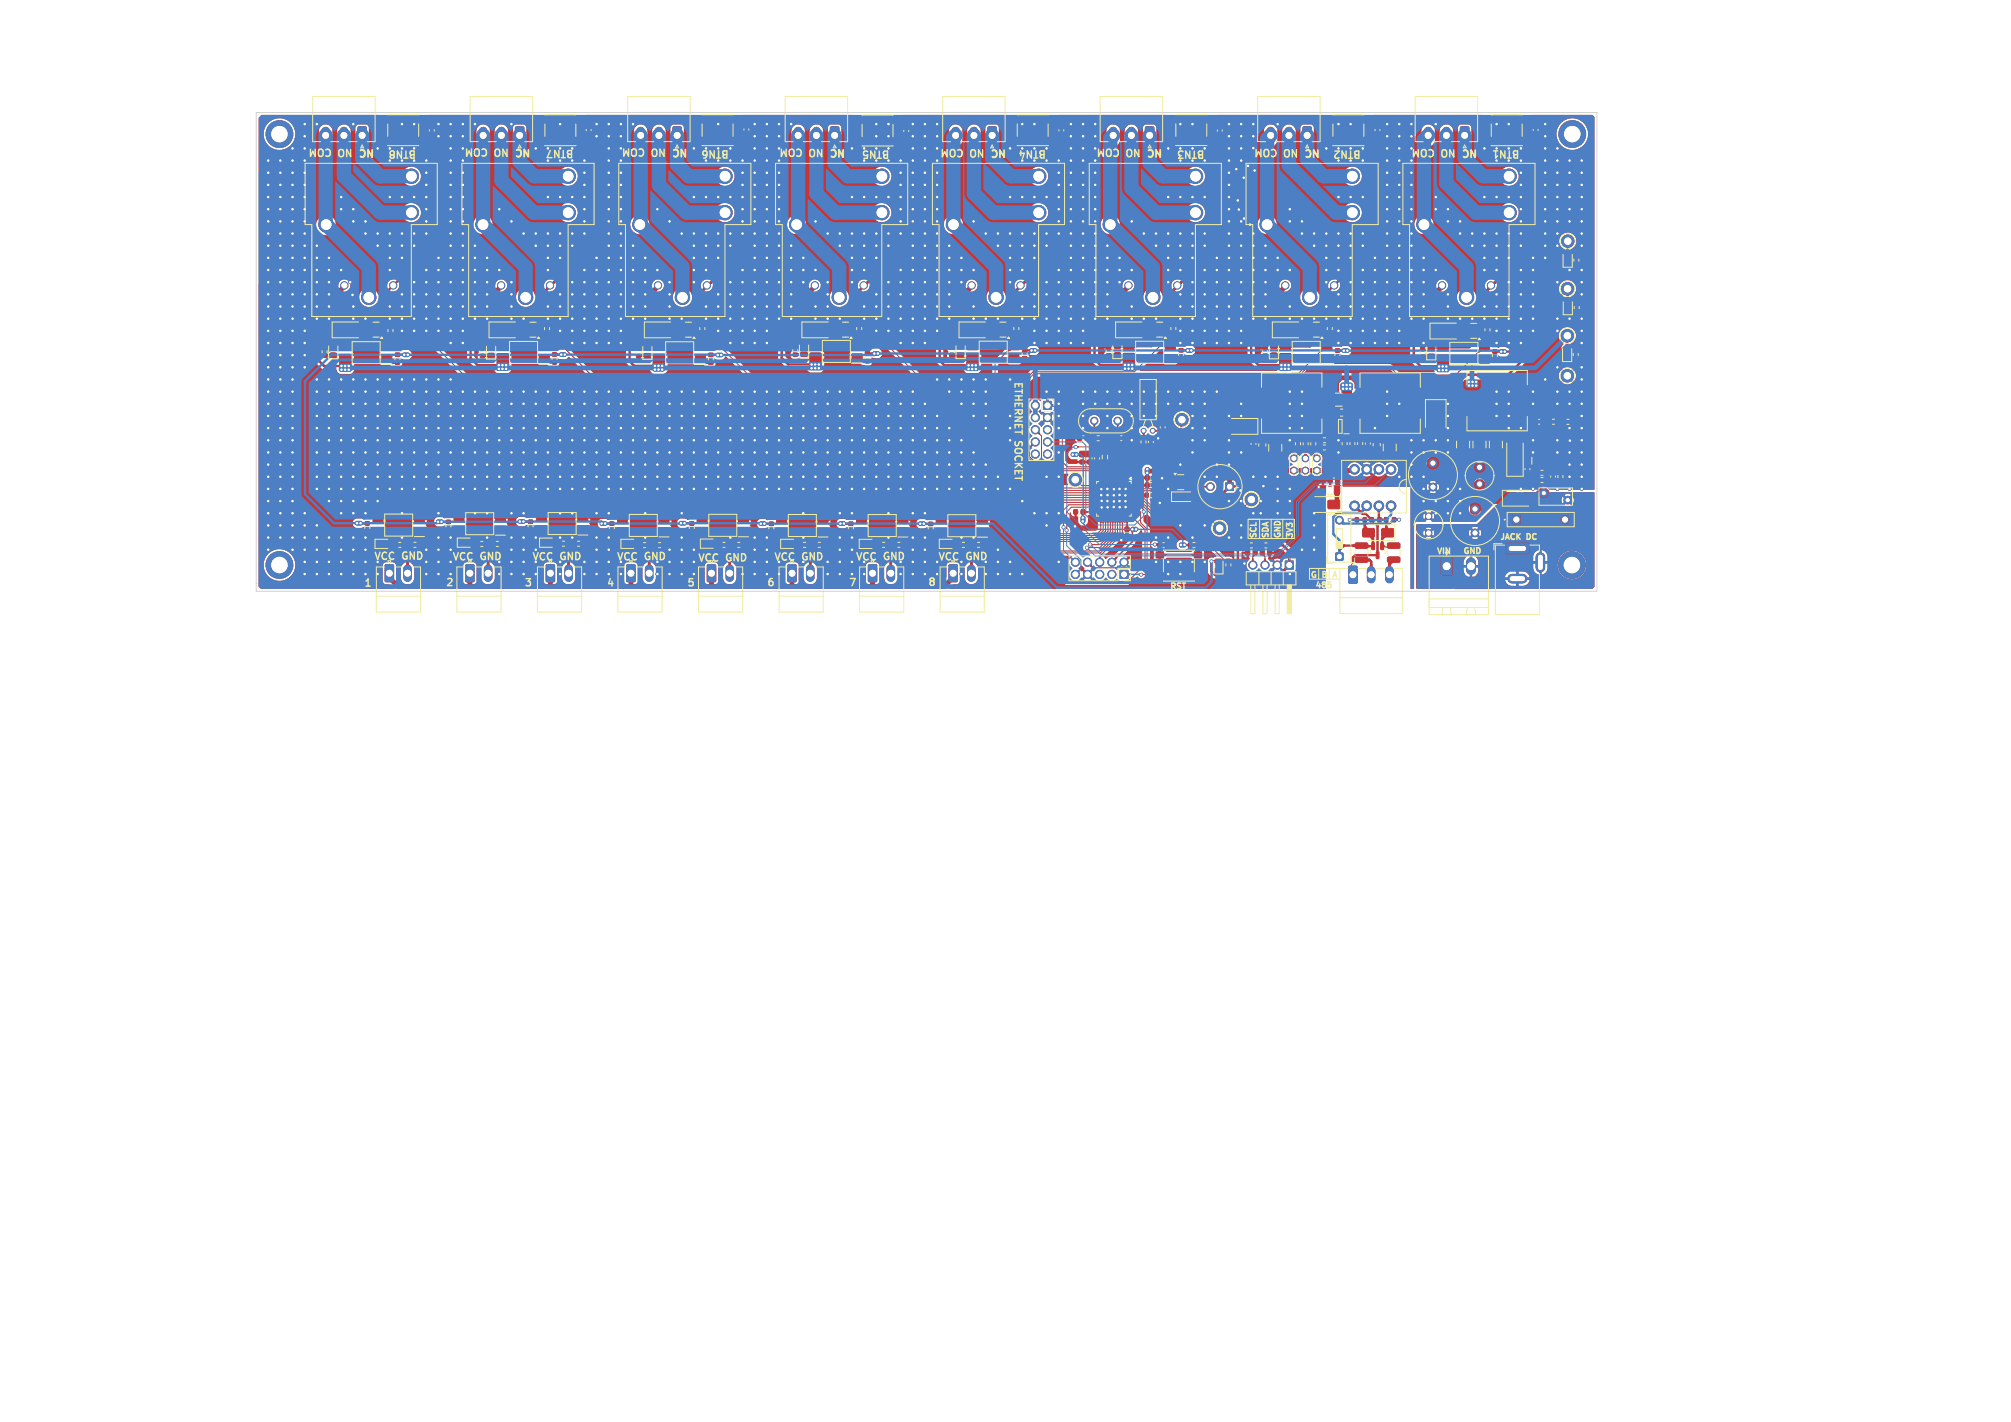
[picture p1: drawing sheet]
<svg xmlns="http://www.w3.org/2000/svg" width="420mm" height="297mm" viewBox="0 0 420 297" stroke-linecap="round" stroke-linejoin="round" font-family="sans-serif">
<defs><g id="words">
<g font-size="2.1" fill="#f2eda1">
<text x="73.8" y="31" transform="rotate(-180 73.8 31)">NO COM</text>
<text x="78.3" y="31.1" transform="rotate(-180 78.3 31.1)">NC</text>
<text x="87" y="31.3" transform="rotate(-180 87 31.3)">BTN8</text>
<text x="106.4" y="31" transform="rotate(-180 106.4 31)">NO COM</text>
<text x="110.9" y="31" transform="rotate(-180 110.9 31)">NC</text>
<text x="119.9" y="31.2" transform="rotate(-180 119.9 31.2)">BTN7</text>
<text x="139.2" y="31" transform="rotate(-180 139.2 31)">NO COM</text>
<text x="143.8" y="31" transform="rotate(-180 143.8 31)">NC</text>
<text x="152.4" y="31.3" transform="rotate(-180 152.4 31.3)">BTN6</text>
<text x="172.2" y="31" transform="rotate(-180 172.2 31)">NO COM</text>
<text x="176.7" y="31.1" transform="rotate(-180 176.7 31.1)">NC</text>
<text x="185.9" y="31.4" transform="rotate(-180 185.9 31.4)">BTN5</text>
<text x="205.8" y="31.1" transform="rotate(-180 205.8 31.1)">NO COM</text>
<text x="210.3" y="31.2" transform="rotate(-180 210.3 31.2)">NC</text>
<text x="218.6" y="31.3" transform="rotate(-180 218.6 31.3)">BTN4</text>
<text x="234.1" y="31" transform="rotate(-180 234.1 31)">COM</text>
<text x="238.4" y="31" transform="rotate(-180 238.4 31)">NO</text>
<text x="242.9" y="31.1" transform="rotate(-180 242.9 31.1)">NC</text>
<text x="251.7" y="31.4" transform="rotate(-180 251.7 31.4)">BTN3</text>
<text x="267" y="31" transform="rotate(-180 267 31)">COM</text>
<text x="271.3" y="31.1" transform="rotate(-180 271.3 31.1)">NO</text>
<text x="275.8" y="31.1" transform="rotate(-180 275.8 31.1)">NC</text>
<text x="284.3" y="31.4" transform="rotate(-180 284.3 31.4)">BTN2</text>
<text x="299.8" y="31" transform="rotate(-180 299.8 31)">COM</text>
<text x="304.2" y="31.1" transform="rotate(-180 304.2 31.1)">NO</text>
<text x="308.7" y="31.2" transform="rotate(-180 308.7 31.2)">NC</text>
<text x="317.5" y="31.3" transform="rotate(-180 317.5 31.3)">BTN1</text>
<text x="211.8" y="79.6" transform="rotate(90 211.8 79.6)">ETHERNET</text>
<text x="211.8" y="92.4" transform="rotate(90 211.8 92.4)">SOCKET</text>
<text x="78" y="117">VCC GND</text>
<text x="94.4" y="117.1">VCC GND</text>
<text x="111" y="117.1">VCC GND</text>
<text x="128.7" y="117.1">VCC GND</text>
<text x="145.7" y="117.4">VCC GND</text>
<text x="161.6" y="117.2">VCC GND</text>
<text x="178.6" y="117.1">VCC GND</text>
<text x="195.8" y="117.1">VCC GND</text>
<text x="76" y="122.6">1</text>
<text x="93" y="122.5">2</text>
<text x="109.4" y="122.6">3</text>
<text x="126.6" y="122.6">4</text>
<text x="143.4" y="122.6">5</text>
<text x="160.1" y="122.5">6</text>
<text x="177.2" y="122.5">7</text>
<text x="193.7" y="122.4">8</text>
</g>
<g font-size="1.7" fill="#f2eda1">
<text x="262.5" y="112.5" transform="rotate(-90 262.5 112.5)">SCL</text>
<text x="265" y="112.5" transform="rotate(-90 265 112.5)">SDA</text>
<text x="267.5" y="112.5" transform="rotate(-90 267.5 112.5)">GND</text>
<text x="270" y="112.6" transform="rotate(-90 270 112.6)">3V3</text>
<text x="313.2" y="112.8">JACK</text>
<text x="319.1" y="112.8">DC</text>
<text x="299.9" y="115.8">VIN</text>
<text x="305.5" y="115.8">GND</text>
<text x="244.3" y="123.1">RST</text>
<text x="273.6" y="120.8">G</text>
<text x="274.6" y="122.9">485</text>
<text x="275.8" y="120.7">B</text>
<text x="278.1" y="120.7">A</text>
</g>
<text font-size="1.4" fill="#f2eda1" x="257.5" y="102.5">+</text>
</g></defs>
<g fill="#c83434" stroke="#c83434" stroke-width=".21">
<path d="M280.3 80.3l.2-.3h1.5l.3 .3v7.6l-.3 .3h-1.6l-.1-.2z"/>
<path d="M234.6 74l.1-.2h2.1l.2 .2v3l-.3 .3h-2l-.1-.2z"/>
<path d="M239.2 98l.2-.3h.4l.2 .3v.8l-.2 .3h-.4l-.2-.3z"/>
<path d="M84.3 73.7h.9l.2 .2v.4l-.2 .2h-.8l-.2-.2z"/>
<path d="M71.1 74h2.1l.1 .2v3l-.2 .3h-2l-.2-.2v-3.1z"/>
<path d="M301 116.3h2.2l.5 .5v1.6l2.2 2.2h2.8l5.4-5.5v-6.3l1.4-1.3h2.6l1.3 1.3v7.3l-2.4 2.4h-1.2l-4.4 4.4h-7.5l-3.3-3.3v-2.9z"/>
<path d="M317.8 103.2l.4-.3h2.6l.9-.9h1.1l.7 .6v1l2.8 2.8h1.3l.6 .7v1.9l-.8 .8h-1.7l-4.6-4.6h-2.8l-.5-.5z"/>
<path d="M175.5 109h.8l.2 .2v.3l-.2 .2h-.8l-.2-.1z"/>
<path d="M91.3 108.8l.1-.2h.9l.2 .2v.4l-.2 .1h-.9l-.1-.1z"/>
<path d="M223.7 94.8l.3-.3h.9l.2 .2v.4l-.2 .2h-.9l-.3-.2z"/>
<path d="M201.9 74.1l.2-.2h2l.2 .2v3l-.2 .3h-2l-.2-.2z"/>
<path d="M74.3 109.1l.1-.2h1l.2 .6-.2 .1h-.9l-.2-.1z"/>
<path d="M182.4 73.6l.1-.1h.9l.2 .2v.3l-.2 .2h-.9l-.1-.1z"/>
<path d="M273.1 81.5l.2-.2h2.8l.2 .2v5.8l1.3 1.3h1.5v.3h-4.3l-1.7-1.7z"/>
<path d="M136.6 74h2l.2 .2v3l-.3 .3h-1.9l-.2-.2v-3.1z"/>
<path d="M158.7 109.1l.1-.1h.9l.2 .2v.4l-.2 .1h-.8l-.2-.1z"/>
<path d="M247.8 73l.2-.2h.8l.2 .2v.4l-.2 .2h-.8l-.2-.2z"/>
<path d="M315.8 81l.5-.5h2.6l.6 .6v4.6l1.9 1.9v1.3l.5 .5v1.7h-1.5l-4.6-4.5z"/>
<path d="M225.6 94.2h4.3l.4-.4h.9l.3 .3v.6l-.8 .7h-5.1l-.1-1z"/>
<path d="M236.5 110.1h.8l.3 .3v.3l-.3 .2h-.8l-.3-.2v-.3z"/>
<path d="M313.3 73.2l.1-.1h.9l.2 .2v.3l-.2 .2h-.8l-.2-.1z"/>
<path d="M297 81.5l2.1 2.1h1.7l.2 .2v2.2l-.2 .2h-2.7l-1.1 1.1z"/>
<path d="M280.4 73l.2-.1h.8l.2 .2v.3l-.2 .2h-.8l-.2-.1z"/>
<path d="M215.2 73l.1-.2h.9l.2 .2v.4l-.2 .2h-.8l-.2-.2z"/>
<path d="M149.7 73.9l.1-.1h.9l.2 .2v.3l-.2 .2h-.9l-.1-.1z"/>
<path d="M298.1 96.2l.8-.8h1.4l1.3 1.3h16l.4 .4v.6l.4 .3h3l.9-.8v-1.7h.3v1.9l-.6 .5v.9l-.7 .7h-21.2l-2-2z"/>
<path d="M267.4 73.8h2.1l.1 .2v3.1l-.2 .2h-2l-.2-.2v-3.1z"/>
<path d="M261.5 81.4h4.8l1.6 1.6v9.4l-.1 .1h-7.6l-.3-.3v-9.2z"/>
<path d="M300.2 74.3l.2-.2h2l.2 .2v3l-.3 .3h-1.9l-.2-.2z"/>
<path d="M103.8 74l.2-.2h2l.2 .2v3.1l-.2 .2h-2l-.2-.2z"/>
<path d="M225.8 108l.2-.2h.4l.2 .3v.8l-.2 .2-.4 .1-.2-.3z"/>
<path d="M305.6 79.8l.4-.4h3.1l.4 .4v6.6l4.4 4.4v1l-.5 .5h-8.9l-.4-.5v-1.3l1.5-1.5z"/>
<path d="M125.6 109h.9l.1 .2v.3l-.1 .2h-.9l-.1-.1z"/>
<path d="M169.3 73.7h2.1l.1 .2v3l-.2 .3h-2l-.2-.2v-3.1z"/>
<path d="M308.5 100.2h1l.6 .6v.6l1.4 1.5h5.1l.2 .2v1.8l-.2 .3h-5.9l-2.2 2.2h-.9l-.5-.4v-5.4z"/>
<path d="M108.4 108.7l.1-.1h.9l.2 .2v.3l-.2 .2h-.9l-.1-.1z"/>
<path d="M293.6 81.2l.2-.1h2.9l.3 .4v5.8l-5.2 5.2h-8.1l-.2-.2v-.9l.3-.3h4.8l5-5z"/>
<path d="M142.2 108.9h.8l.2 .2v.4l-.2 .2h-.8l-.2-.2z"/>
<path d="M283.5 81.6l.3-.3h3.2l.2 .2v5.4l-2 2h-4.5v-.3h1.6l1.2-1.2z"/>
<path d="M192 109.2l.1-.2h.9l.2 .2v.4l-.2 .2h-.9l-.1-.2z"/>
<path d="M246.3 113.6l.2-.2h.9l.3 .3v.3l-.3 .2h-.9l-.2-.2z"/>
<path d="M117 73.8l.1-.1h.9l.2 .2v.4l-.2 .1h-.9l-.1-.1z"/>
<path d="M279 115.5h1.4v1.5h-1.4z"/>
<path d="M243.4 74.1h2.1v1.5h-2.1z"/>
<path d="M243.4 71.5h2.1v1.6h-2.1z"/>
<path d="M234.7 71.5h2.1v1.6h-2.1z"/>
<path d="M234.7 74.1h2.1v1.5h-2.1z"/>
<path d="M272.2 26.6l1.4-.1 .3 .1v3.2l-.2 .3h-1.4l-.2-.2z"/>
<path d="M249.8 113.4h.7v.9h-.7z"/>
<path d="M248.2 113.4h.7v.9h-.7z"/>
<path d="M82.3 113.4h.7v.8h-.7z"/>
<path d="M84 113.4h.7v.8h-.7z"/>
<path d="M196.5 113l.7-.1 .2 .1v1l-.2 .3h-.5l-.3-.2z"/>
<path d="M198.4 113l.6-.1 .3 .1v1l-.2 .3h-.6l-.2-.2z"/>
<path d="M104.4 113.2h.6v.8h-.6z"/>
<path d="M102.7 113.2h.7v.8h-.7z"/>
<path d="M233 91.1h.8v.8h-.8z"/>
<path d="M234.6 91.1h.7v.8h-.7z"/>
<path d="M280.4 91.5h.8v.7h-.8z"/>
<path d="M280.4 93.1h.8v.7h-.8z"/>
<path d="M95.8 112.7l.7-.1 .2 .2v1l-.1 .2h-.6l-.2-.1z"/>
<path d="M97.7 112.7l.7-.1 .2 .2v1l-.1 .2h-.6l-.2-.1z"/>
<path d="M120.7 109.8h2.1v1.6h-2.1z"/>
<path d="M120.7 107.3h2.1v1.6h-2.1z"/>
<path d="M112 107.3h2.1v1.6h-2.1z"/>
<path d="M112 109.8h2.1v1.6h-2.1z"/>
<path d="M235 110.2h.8v.7h-.8z"/>
<path d="M235 111.7h.8v.8h-.8z"/>
<path d="M134.9 68.1h2.4v1.6h-2.4z"/>
<path d="M138.9 68.1h2.4v1.6h-2.4z"/>
<path d="M256 100.9h1.6v1.6h-1.6z"/>
<path d="M179 69.1h.9v.7h-.9z"/>
<path d="M179 67.5h.9v.6h-.9z"/>
<path d="M114.1 118l1.5-.1 .2 .2v3.2l-.1 .2h-1.4l-.2-.1z"/>
<path d="M316.2 81h2.9v5.4h-2.9z"/>
<path d="M306.3 81h2.9v5.4h-2.9z"/>
<path d="M233.3 68.1h2.4v1.6h-2.4z"/>
<path d="M237.3 68.1h2.4v1.6h-2.4z"/>
<path d="M311.1 93.8h2.5l.2 .2-.1 .7-.2 .2h-2.3l-.1-.3z"/>
<path d="M311.1 90.9l2.5-.1 .2 .2-.1 .8-.2 .1h-2.3l-.1-.2z"/>
<path d="M275.4 91.5h.7v.9h-.7z"/>
<path d="M277.1 91.5h.7v.9h-.7z"/>
<path d="M273.8 91.5h.9v.7h-.9z"/>
<path d="M273.8 93.2h.9v.7h-.9z"/>
<path d="M310.2 69.4h.9v.6h-.9z"/>
<path d="M310.2 67.7h.9v.7h-.9z"/>
<path d="M86.5 110.2h2.1v1.5h-2.1z"/>
<path d="M86.5 107.6h2.1v1.6h-2.1z"/>
<path d="M77.9 107.6h2.1v1.6h-2.1z"/>
<path d="M77.9 110.2h2.1v1.5h-2.1z"/>
<path d="M67.4 72.3h.8v.7h-.8z"/>
<path d="M67.4 73.9h.8v.7h-.8z"/>
<path d="M179.8 113l.6-.1 .3 .2v1l-.2 .2h-.6l-.2-.2z"/>
<path d="M181.6 113l.7-.1 .2 .2v1l-.1 .2h-.6l-.2-.2z"/>
<path d="M137.6 110.2h2.1v1.6h-2.1z"/>
<path d="M137.6 107.7h2.1v1.5h-2.1z"/>
<path d="M129 107.7h2.1v1.5h-2.1z"/>
<path d="M129 110.2h2.1v1.6h-2.1z"/>
<path d="M79.8 74.2h2.1v1.5h-2.1z"/>
<path d="M79.8 71.6h2.1v1.6h-2.1z"/>
<path d="M71.1 71.6h2.1v1.6h-2.1z"/>
<path d="M71.1 74.2h2.1v1.5h-2.1z"/>
<path d="M211.8 69.1h.9v.7h-.9z"/>
<path d="M211.8 67.5h.9v.6h-.9z"/>
<path d="M328.8 54.8h.8v.7h-.8z"/>
<path d="M328.8 53.2h.8v.6h-.8z"/>
<path d="M235.3 99.3l.2 .1v1.4l-.3-.1z"/>
<path d="M234.8 99.3l.2 .1v1.4l-.3-.1z"/>
<path d="M234.3 99.3l.2 .1v1.4l-.3-.1z"/>
<path d="M233.8 99.3l.2 .1v1.4l-.3-.1z"/>
<path d="M233.3 99.3l.2 .1v1.4l-.3-.1z"/>
<path d="M232.8 99.3l.2 .1v1.4l-.3-.1z"/>
<path d="M232.3 99.3l.2 .1v1.4l-.3-.1z"/>
<path d="M231.8 99.3l.2 .1v1.4l-.3-.1z"/>
<path d="M231.3 99.3l.2 .1v1.4l-.3-.1z"/>
<path d="M230.8 99.3l.2 .1v1.4l-.3-.1z"/>
<path d="M230.3 99.3l.2 .1v1.4l-.3-.1z"/>
<path d="M229.8 99.3l.2 .1v1.4l-.3-.1z"/>
<path d="M227.8 101.3h1.3l.1 .2-1.4 .1z"/>
<path d="M227.8 101.8h1.3l.1 .2-1.4 .1z"/>
<path d="M227.8 102.3h1.3l.1 .2-1.4 .1z"/>
<path d="M227.8 102.8h1.3l.1 .2-1.4 .1z"/>
<path d="M227.8 103.3h1.3l.1 .2-1.4 .1z"/>
<path d="M227.8 103.8h1.3l.1 .2-1.4 .1z"/>
<path d="M227.8 104.3h1.3l.1 .2-1.4 .1z"/>
<path d="M227.8 104.8h1.3l.1 .2-1.4 .1z"/>
<path d="M227.8 105.3h1.3l.1 .2-1.4 .1z"/>
<path d="M227.8 105.8h1.3l.1 .2-1.4 .1z"/>
<path d="M227.8 106.3h1.3l.1 .2-1.4 .1z"/>
<path d="M227.8 106.8h1.3l.1 .2-1.4 .1z"/>
<path d="M229.8 107.6l.2 .1v1.4l-.3-.1z"/>
<path d="M230.3 107.6l.2 .1v1.4l-.3-.1z"/>
<path d="M230.8 107.6l.2 .1v1.4l-.3-.1z"/>
<path d="M231.3 107.6l.2 .1v1.4l-.3-.1z"/>
<path d="M231.8 107.6l.2 .1v1.4l-.3-.1z"/>
<path d="M232.3 107.6l.2 .1v1.4l-.3-.1z"/>
<path d="M232.8 107.6l.2 .1v1.4l-.3-.1z"/>
<path d="M233.3 107.6l.2 .1v1.4l-.3-.1z"/>
<path d="M233.8 107.6l.2 .1v1.4l-.3-.1z"/>
<path d="M234.3 107.6l.2 .1v1.4l-.3-.1z"/>
<path d="M234.8 107.6l.2 .1v1.4l-.3-.1z"/>
<path d="M235.3 107.6l.2 .1v1.4l-.3-.1z"/>
<path d="M236.1 106.8h1.4v.2l-1.4 .1z"/>
<path d="M236.1 106.3h1.4v.2l-1.4 .1z"/>
<path d="M236.1 105.8h1.4v.2l-1.4 .1z"/>
<path d="M236.1 105.3h1.4v.2l-1.4 .1z"/>
<path d="M236.1 104.8h1.4v.2l-1.4 .1z"/>
<path d="M236.1 104.3h1.4v.2l-1.4 .1z"/>
<path d="M236.1 103.8h1.4v.2l-1.4 .1z"/>
<path d="M236.1 103.3h1.4v.2l-1.4 .1z"/>
<path d="M236.1 102.8h1.4v.2l-1.4 .1z"/>
<path d="M236.1 102.3h1.4v.2l-1.4 .1z"/>
<path d="M236.1 101.8h1.4v.2l-1.4 .1z"/>
<path d="M236.1 101.3h1.4v.2l-1.4 .1z"/>
<path d="M263.2 113.5h.7v.8h-.7z"/>
<path d="M264.9 113.5h.7v.8h-.7z"/>
<path d="M188.9 27.8h.8v.7h-.8z"/>
<path d="M188.9 26.2h.8v.8h-.8z"/>
<path d="M110.4 108.6h.8v.7h-.8z"/>
<path d="M110.4 110.3h.8v.7h-.8z"/>
<path d="M278.7 101.5l.9-.1 .2 .2v1.4l-.1 .2h-.8l-.2-.1z"/>
<path d="M275.8 101.5l.8-.1 .2 .2 .1 1.4-.2 .2h-.7l-.3-.1z"/>
<path d="M200 73.7h1.2l.1 .2v.6l-.2 .1h-1l-.2-.2z"/>
<path d="M200 71.9l1.2-.1 .1 .2v.6l-.2 .2h-1l-.2-.3z"/>
<path d="M275.2 69.5h1.3l.1 .5-1.4 .1z"/>
<path d="M275.2 67.6h1.3l.1 .5-1.4 .1z"/>
<path d="M273.3 68.6h1.3l.1 .5h-1.4z"/>
<path d="M180.7 75.1h.9v.7h-.9z"/>
<path d="M180.7 73.5h.9v.7h-.9z"/>
<path d="M99.5 113.2h.6v.8h-.6z"/>
<path d="M101.1 113.2h.7v.8h-.7z"/>
<path d="M280.6 82.2l.8-.1 .2 .2 .1 2.3-.2 .2h-.7l-.3-.1z"/>
<path d="M277.6 82.2l.9-.1 .2 .2v2.3l-.1 .2h-.8l-.2-.1z"/>
<path d="M133 72.4h.8v.7h-.8z"/>
<path d="M133 74.1h.8v.6h-.8z"/>
<path d="M315.9 107.8h1.6v1.5h-1.6z"/>
<path d="M296.7 72.5h.8v.7h-.8z"/>
<path d="M296.7 74.2h.8v.6h-.8z"/>
<path d="M323.3 87.7h.6v.8h-.6z"/>
<path d="M324.9 87.7h.7v.8h-.7z"/>
<path d="M240.8 103h.7v.8h-.7z"/>
<path d="M239.1 103h.7v.8h-.7z"/>
<path d="M311.8 74.7h.8v.7h-.8z"/>
<path d="M311.8 73.1h.8v.7h-.8z"/>
<path d="M272.3 91.5h.8v.7h-.8z"/>
<path d="M272.3 93.2h.8v.7h-.8z"/>
<path d="M140.6 26.6l1.5-.1 .2 .1v3.2l-.1 .3h-1.4l-.3-.2z"/>
<path d="M277.4 104.6h2.4v1.6h-2.4z"/>
<path d="M273.4 104.6h2.4v1.6h-2.4z"/>
<path d="M87.1 113.4h.7v.8h-.7z"/>
<path d="M85.5 113.4h.7v.8h-.7z"/>
<path d="M245 99.5h1.3l.1 .5h-1.4z"/>
<path d="M245 101.4h1.3l.1 .5h-1.4z"/>
<path d="M246.8 100.5l1.4-.1 .1 .5-1.4 .1z"/>
<path d="M240 91.2h.8v.7h-.8z"/>
<path d="M240 92.7h.8v.8h-.8z"/>
<path d="M276.1 74.1h2.1v1.5h-2.1z"/>
<path d="M276.1 71.6h2.1v1.5h-2.1z"/>
<path d="M267.4 71.6h2.1v1.5h-2.1z"/>
<path d="M267.4 74.1h2.1v1.5h-2.1z"/>
<path d="M233.9 119.1h1.7v1.7h-1.7z"/>
<path d="M155.5 27.4h.8v.8h-.8z"/>
<path d="M155.5 25.9h.8v.8h-.8z"/>
<path d="M69 73.8l1.1-.1 .2 .3v.5l-.2 .2h-1l-.2-.3z"/>
<path d="M69 71.9h1.1l.2 .2v.6l-.2 .1h-1l-.2-.2z"/>
<path d="M261.7 115h.8v.9h-.8z"/>
<path d="M260.2 115h.8v.9h-.8z"/>
<path d="M146.3 69.1h.8v.7h-.8z"/>
<path d="M146.3 67.5h.8v.6h-.8z"/>
<path d="M260 88.2h2.4v1.7h-2.4z"/>
<path d="M256 88.2h2.4v1.7h-2.4z"/>
<path d="M326.8 64.6l1.2-.1 .1 .2v.6l-.2 .2h-1l-.2-.3z"/>
<path d="M326.8 62.7l1.2-.1 .1 .3v.5l-.2 .2h-1l-.2-.2z"/>
<path d="M299 68.3h2.3v1.7h-2.3z"/>
<path d="M303 68.3h2.3v1.7h-2.3z"/>
<path d="M245 103.2h.8v1.1h-.8z"/>
<path d="M248.3 103.2h.8v1.1h-.8z"/>
<path d="M138.2 113.4h.7v.9h-.7z"/>
<path d="M136.6 113.4h.7v.9h-.7z"/>
<path d="M268.4 117.2h1.7v1.7h-1.7z"/>
<path d="M100.3 72.4h.9v.6h-.9z"/>
<path d="M100.3 74h.9v.7h-.9z"/>
<path d="M309 74.3h2.1v1.5h-2.1z"/>
<path d="M309 71.8h2.1v1.5h-2.1z"/>
<path d="M300.3 71.8h2.1v1.5h-2.1z"/>
<path d="M300.3 74.3h2.1v1.5h-2.1z"/>
<path d="M167.8 68.1h2.4v1.6h-2.4z"/>
<path d="M171.8 68.1h2.4v1.6h-2.4z"/>
<path d="M167.3 73.6l1.2-.1 .1 .3v.5l-.2 .2h-1l-.2-.3z"/>
<path d="M167.3 71.7h1.2l.1 .2v.6l-.2 .1h-1l-.2-.2z"/>
<path d="M261.8 113.5h.7v.8h-.7z"/>
<path d="M260.2 113.5h.7v.8h-.7z"/>
<path d="M265.4 73.8l1.2-.1 .2 .3-.1 .5-.2 .2h-1l-.1-.3z"/>
<path d="M265.4 71.9h1.2l.2 .2-.1 .6-.2 .1h-1l-.1-.2z"/>
<path d="M82.6 75.4h.8v.7h-.8z"/>
<path d="M82.6 73.7h.8v.7h-.8z"/>
<path d="M177.9 73.9h2.1v1.5h-2.1z"/>
<path d="M177.9 71.4h2.1v1.5h-2.1z"/>
<path d="M169.3 71.4h2.1v1.5h-2.1z"/>
<path d="M169.3 73.9h2.1v1.5h-2.1z"/>
<path d="M111.6 69.6l1.3-.1 .1 .5-1.4 .1z"/>
<path d="M111.6 67.7l1.3-.1 .1 .5-1.4 .1z"/>
<path d="M109.7 68.6h1.3l.1 .5h-1.4z"/>
<path d="M286.1 108.1h.7v.9h-.7z"/>
<path d="M287.8 108.1h.6v.9h-.6z"/>
<path d="M210.7 74.1h2.1v1.5h-2.1z"/>
<path d="M210.7 71.5h2.1v1.6h-2.1z"/>
<path d="M202.1 71.5h2.1v1.6h-2.1z"/>
<path d="M202.1 74.1h2.1v1.5h-2.1z"/>
<path d="M102.5 68.1h2.3v1.6h-2.3z"/>
<path d="M106.5 68.1h2.3v1.6h-2.3z"/>
<path d="M166.9 113.4h.6v.8h-.6z"/>
<path d="M168.5 113.4h.7v.8h-.7z"/>
<path d="M97.3 118l1.5-.1 .2 .2v3.2l-.1 .2h-1.4l-.3-.1z"/>
<path d="M308 69.8h1.4v.5h-1.3z"/>
<path d="M308 67.9h1.4v.5h-1.3z"/>
<path d="M306.1 68.8h1.4l.1 .5-1.4 .1z"/>
<path d="M112.6 74.1h2.1v1.6h-2.1z"/>
<path d="M112.6 71.6h2.1v1.5h-2.1z"/>
<path d="M104 71.6h2.1v1.5h-2.1z"/>
<path d="M104 74.1h2.1v1.6h-2.1z"/>
<path d="M188.2 113.4h.7v.8h-.7z"/>
<path d="M186.6 113.4h.7v.8h-.7z"/>
<path d="M200.6 68.1h2.4v1.6h-2.4z"/>
<path d="M204.6 68.1h2.4v1.6h-2.4z"/>
<path d="M89.8 27.6h.8v.8h-.8z"/>
<path d="M89.8 26.1h.8v.7h-.8z"/>
<path d="M284.7 108.2h.7v.8h-.7z"/>
<path d="M283 108.2h.7v.8h-.7z"/>
<path d="M244.6 69.1h.9v.7h-.9z"/>
<path d="M244.6 67.5h.9v.6h-.9z"/>
<path d="M227.1 94.6h.9v.7h-.9z"/>
<path d="M227.1 96.1h.9v.8h-.9z"/>
<path d="M217.9 83.8h1.7v1.7h-1.7z"/>
<path d="M283.6 93.1h.9v.7h-.9z"/>
<path d="M283.6 91.5h.9v.7h-.9z"/>
<path d="M263.8 72.3h.8v.7h-.8z"/>
<path d="M263.8 73.9h.8v.7h-.8z"/>
<path d="M112.3 24.3h1.5v1.3h-1.5z"/>
<path d="M120.2 24.3h1.6v1.3h-1.6z"/>
<path d="M112.3 28.8h1.5v1.3h-1.5z"/>
<path d="M120.2 28.8h1.6v1.3h-1.6z"/>
<path d="M241.9 113.5h.7v.8h-.7z"/>
<path d="M243.4 113.5h.8v.8h-.8z"/>
<path d="M134.6 73.9l1.2-.1 .1 .3v.5l-.2 .2h-1l-.2-.2z"/>
<path d="M134.6 72h1.2l.1 .2v.6l-.2 .1h-1l-.2-.2z"/>
<path d="M289.8 116.4l2.4-.1 .2 .3v.7l-.3 .1h-2.2l-.2-.2z"/>
<path d="M289.8 113.5l2.4-.1 .2 .2v.8l-.3 .1h-2.2l-.2-.2z"/>
<path d="M320.3 27.6h.8v.7h-.8z"/>
<path d="M320.3 26h.8v.8h-.8z"/>
<path d="M225.6 94.6h.8v.7h-.8z"/>
<path d="M225.6 96.1h.8v.8h-.8z"/>
<path d="M113.8 69.1h.9v.7h-.9z"/>
<path d="M113.8 67.5h.9v.7h-.9z"/>
<path d="M266.1 68.1h2.3v1.6h-2.3z"/>
<path d="M270.1 68.1h2.3v1.6h-2.3z"/>
<path d="M230.2 96.1h1l.1 .7-.2 .2-.8-.1-.1-.2z"/>
<path d="M230.2 94h1l.1 .7-.2 .1h-.8l-.1-.2z"/>
<path d="M204.9 113.4h.6v.8h-.6z"/>
<path d="M203.2 113.4h.7v.8h-.7z"/>
<path d="M279 100h.7v.8h-.7z"/>
<path d="M277.4 100h.8v.8h-.8z"/>
<path d="M307.7 93.8h2.5l.1 .2v.7l-.2 .2h-2.3l-.2-.3z"/>
<path d="M307.7 90.9l2.5-.1 .1 .2v.8l-.2 .1h-2.3l-.2-.2z"/>
<path d="M130 113l.7-.1 .2 .1v1l-.1 .3h-.6l-.2-.2z"/>
<path d="M131.9 113l.6-.1 .3 .1v1l-.2 .3h-.5l-.3-.2z"/>
<path d="M176.8 69.5h1.4v.5l-1.3 .1z"/>
<path d="M176.8 67.6h1.4v.5l-1.3 .1z"/>
<path d="M175 68.6h1.3l.1 .5h-1.4z"/>
<path d="M146.6 112.9l.7-.1 .2 .2v1l-.1 .2h-.6l-.3-.1z"/>
<path d="M148.5 112.9l.6-.1 .3 .2v1l-.2 .2h-.6l-.2-.1z"/>
<path d="M121.3 113.1h.7v.9h-.7z"/>
<path d="M119.7 113.1h.7v.9h-.7z"/>
<path d="M78.8 69.5h1.3l.1 .5-1.4 .1z"/>
<path d="M78.8 67.6h1.3l.1 .5-1.4 .1z"/>
<path d="M76.9 68.6h1.4v.5h-1.3z"/>
<path d="M290.8 108.1h.7v.9h-.7z"/>
<path d="M289.2 108.1h.6v.9h-.6z"/>
<path d="M103.5 109.9h2.1v1.5h-2.1z"/>
<path d="M103.5 107.3h2.1v1.6h-2.1z"/>
<path d="M94.8 107.3h2.1v1.6h-2.1z"/>
<path d="M94.8 109.9h2.1v1.5h-2.1z"/>
<path d="M309.9 24.3h1.6v1.3h-1.6z"/>
<path d="M317.9 24.3h1.5v1.3h-1.5z"/>
<path d="M309.9 28.8h1.6v1.3h-1.6z"/>
<path d="M317.9 28.8h1.5v1.3h-1.5z"/>
<path d="M78.6 113l.7-.1 .2 .1 .1 1-.2 .3h-.6l-.2-.2z"/>
<path d="M80.5 113l.7-.1 .2 .1v1l-.1 .3h-.6l-.2-.2z"/>
<path d="M80.5 118l1.5-.1 .2 .2v3.2l-.1 .2h-1.4l-.3-.1z"/>
<path d="M147.8 118l1.4-.1 .3 .2v3.2l-.2 .2h-1.4l-.2-.1z"/>
<path d="M206.4 26.6l1.5-.1 .2 .1v3.2l-.2 .3h-1.3l-.3-.2z"/>
<path d="M76.3 109h.8v.7h-.8z"/>
<path d="M76.3 110.6h.8v.7h-.8z"/>
<path d="M74.8 26.6l1.5-.1 .2 .1v3.2l-.1 .3h-1.4l-.3-.2z"/>
<path d="M113 112.7l.7-.1 .2 .2v1l-.1 .2h-.6l-.2-.1z"/>
<path d="M114.9 112.7l.6-.1 .3 .2v1l-.2 .2h-.5l-.3-.1z"/>
<path d="M226.7 91.1h.7v.8h-.7z"/>
<path d="M225.1 91.1h.8v.8h-.8z"/>
<path d="M320.9 98.3h.7v.9h-.7z"/>
<path d="M322.5 98.3h.7v.9h-.7z"/>
<path d="M154.8 113.4h.7v.8h-.7z"/>
<path d="M153.1 113.4h.7v.8h-.7z"/>
<path d="M194 109.1h.8v.7h-.8z"/>
<path d="M194 110.7h.8v.7h-.8z"/>
<path d="M282 93.1h.9v.7h-.9z"/>
<path d="M282 91.5h.9v.7h-.9z"/>
<path d="M145.2 74.2h2.1v1.5h-2.1z"/>
<path d="M145.2 71.6h2.1v1.6h-2.1z"/>
<path d="M136.6 71.6h2.1v1.6h-2.1z"/>
<path d="M136.6 74.2h2.1v1.5h-2.1z"/>
<path d="M163.4 113l.6-.1 .3 .1v1l-.2 .3h-.6l-.2-.2z"/>
<path d="M165.2 113l.7-.1 .2 .1 .1 1-.2 .3h-.6l-.2-.2z"/>
<path d="M246.3 74.5h.8v.7h-.8z"/>
<path d="M246.3 72.8h.8v.7h-.8z"/>
<path d="M130.9 118l1.5-.1 .3 .2v3.2l-.2 .2h-1.4l-.2-.1z"/>
<path d="M144.1 109h.8v.7h-.8z"/>
<path d="M144.1 110.6h.8v.7h-.8z"/>
<path d="M256.1 118.5h.9v.6h-.9z"/>
<path d="M256.1 116.8h.9v.7h-.9z"/>
<path d="M198.3 72.3h.9v.6h-.9z"/>
<path d="M198.3 73.9h.9v.7h-.9z"/>
<path d="M314.1 103.2h2.3v1.7h-2.3z"/>
<path d="M318.1 103.2h2.3v1.7h-2.3z"/>
<path d="M178.5 24.4h1.6v1.3h-1.6z"/>
<path d="M186.5 24.4h1.5v1.3h-1.5z"/>
<path d="M178.5 28.9h1.6v1.3h-1.6z"/>
<path d="M186.5 28.9h1.5v1.3h-1.5z"/>
<path d="M225.8 106.5h.8v.8h-.8z"/>
<path d="M224.3 106.5h.7v.8h-.7z"/>
<path d="M322.5 99.9h.7v.8h-.7z"/>
<path d="M320.9 99.9h.7v.8h-.7z"/>
<path d="M293.8 81.5h2.9v5.4h-2.9z"/>
<path d="M283.9 81.5h2.9v5.4h-2.9z"/>
<path d="M238.4 92.8h.8v.7h-.8z"/>
<path d="M238.4 91.1h.8v.7h-.8z"/>
<path d="M154.2 110.2h2.1v1.6h-2.1z"/>
<path d="M154.2 107.7h2.1v1.5h-2.1z"/>
<path d="M145.6 107.7h2.1v1.5h-2.1z"/>
<path d="M145.6 110.2h2.1v1.6h-2.1z"/>
<path d="M318.6 98.4h.8v.7h-.8z"/>
<path d="M318.6 96.8h.8v.8h-.8z"/>
<path d="M244 24.3h1.6v1.3h-1.6z"/>
<path d="M252 24.3h1.6v1.3h-1.6z"/>
<path d="M244 28.8h1.6v1.3h-1.6z"/>
<path d="M252 28.8h1.6v1.3h-1.6z"/>
<path d="M181.4 118l1.5-.1 .2 .2v3.2l-.1 .2h-1.4l-.3-.1z"/>
<path d="M263 91.6l1.2-.1 .2 .2-.1 .6-.2 .2h-1l-.2-.3z"/>
<path d="M263 93.5l1.2-.1 .2 .2-.1 .6-.2 .2h-1l-.2-.3z"/>
<path d="M145.1 24.3h1.6v1.3h-1.6z"/>
<path d="M153.1 24.3h1.5v1.3h-1.5z"/>
<path d="M145.1 28.8h1.6v1.3h-1.6z"/>
<path d="M153.1 28.8h1.5v1.3h-1.5z"/>
<path d="M276.8 24.3h1.6v1.3h-1.6z"/>
<path d="M284.8 24.3h1.6v1.3h-1.6z"/>
<path d="M276.8 28.8h1.6v1.3h-1.6z"/>
<path d="M284.8 28.8h1.6v1.3h-1.6z"/>
<path d="M323.9 98.4h.9v.7h-.9z"/>
<path d="M323.9 99.9h.9v.8h-.9z"/>
<path d="M320.3 95.5h.4v1.5h-.4z"/>
<path d="M320.9 95.5h.5v1.5h-.5z"/>
<path d="M321.6 95.5h.4v1.5h-.4z"/>
<path d="M322.2 95.5h.5v1.5h-.5z"/>
<path d="M322.9 95.5h.4v1.5h-.4z"/>
<path d="M323.5 95.5h.5v1.5h-.5z"/>
<path d="M324.2 95.5h.4v1.5h-.4z"/>
<path d="M324.8 95.5h.5v1.5h-.5z"/>
<path d="M324.8 89.6h.5v1.5h-.5z"/>
<path d="M324.2 89.6h.4v1.5h-.4z"/>
<path d="M323.5 89.6h.5v1.5h-.5z"/>
<path d="M322.9 89.6h.4v1.5h-.4z"/>
<path d="M322.2 89.6h.5v1.5h-.5z"/>
<path d="M321.6 89.6h.4v1.5h-.4z"/>
<path d="M320.9 89.6h.5v1.5h-.5z"/>
<path d="M320.3 89.6h.4v1.5h-.4z"/>
<path d="M321.3 91.8h3v3h-3z"/>
<path d="M81.1 69.5h.9v.7h-.9z"/>
<path d="M81.1 67.9h.9v.7h-.9z"/>
<path d="M228.7 94.6h.8v.7h-.8z"/>
<path d="M228.7 96.1h.8v.8h-.8z"/>
<path d="M249.4 119.7h1.6v1.3h-1.6z"/>
<path d="M241.5 119.7h1.5v1.3h-1.5z"/>
<path d="M249.4 115.2h1.6v1.3h-1.6z"/>
<path d="M241.5 115.2h1.5v1.3h-1.5z"/>
<path d="M287.3 27.6h.8v.7h-.8z"/>
<path d="M287.3 26h.8v.8h-.8z"/>
<path d="M116.5 113.1h.7v.9h-.7z"/>
<path d="M118.2 113.1h.7v.9h-.7z"/>
<path d="M213.6 74.5h.8v.7h-.8z"/>
<path d="M213.6 72.8h.8v.7h-.8z"/>
<path d="M209.7 69.5h1.4v.5l-1.3 .1z"/>
<path d="M209.7 67.6h1.4v.5l-1.3 .1z"/>
<path d="M207.8 68.6h1.4l.1 .5h-1.4z"/>
<path d="M325.5 98.4h.8v.7h-.8z"/>
<path d="M325.5 100h.8v.7h-.8z"/>
<path d="M170.8 110.3h2.1v1.5h-2.1z"/>
<path d="M170.8 107.7h2.1v1.6h-2.1z"/>
<path d="M162.2 107.7h2.1v1.6h-2.1z"/>
<path d="M162.2 110.3h2.1v1.5h-2.1z"/>
<path d="M285.3 91.5h.8v.8h-.8z"/>
<path d="M285.3 93h.8v.8h-.8z"/>
<path d="M160.7 109.1h.8v.6h-.8z"/>
<path d="M160.7 110.7h.8v.7h-.8z"/>
<path d="M173.5 26.6l1.5-.1 .2 .1v3.2l-.1 .3h-1.4l-.3-.2z"/>
<path d="M165.7 72.1h.8v.7h-.8z"/>
<path d="M165.7 73.7h.8v.7h-.8z"/>
<path d="M298.8 83.8h2.1v2.4h-2.1z"/>
<path d="M298.8 88.1h2.1v2.4h-2.1z"/>
<path d="M253.8 118.7h1.2l.2 .2-.1 .6-.2 .1h-1l-.1-.2z"/>
<path d="M253.8 116.8h1.2l.2 .2-.1 .6-.2 .1h-1l-.1-.2z"/>
<path d="M171.6 113.4h.7v.8h-.7z"/>
<path d="M169.9 113.4h.7v.8h-.7z"/>
<path d="M283.1 116.4l2.4-.1 .2 .3-.1 .7-.2 .1h-2.2l-.2-.2z"/>
<path d="M283.1 113.5l2.4-.1 .2 .2-.1 .8-.2 .1h-2.2l-.2-.2z"/>
<path d="M263.2 115h.8v.9h-.8z"/>
<path d="M264.8 115h.7v.9h-.7z"/>
<path d="M261.4 91.6h.8v.7h-.8z"/>
<path d="M261.4 93.1h.8v.8h-.8z"/>
<path d="M239.2 99.4h.8v.8h-.8z"/>
<path d="M240.7 99.4h.8v.8h-.8z"/>
<path d="M101.9 73.8h1.2l.2 .2-.1 .6-.2 .1h-1l-.1-.2z"/>
<path d="M101.9 72l1.2-.1 .2 .2-.1 .6-.2 .2-1-.1-.1-.2z"/>
<path d="M210.9 24.3h1.6v1.3h-1.6z"/>
<path d="M218.9 24.3h1.5v1.3h-1.5z"/>
<path d="M210.9 28.8h1.6v1.3h-1.6z"/>
<path d="M218.9 28.8h1.5v1.3h-1.5z"/>
<path d="M144 69.6l1.4-.1v.5l-1.3 .1z"/>
<path d="M144 67.7l1.4-.1v.5l-1.3 .1z"/>
<path d="M142.2 68.6h1.3l.1 .5-1.4 .1z"/>
<path d="M280.6 89.8h1.2v.4h-1.2z"/>
<path d="M280.6 89.1h1.2v.5h-1.2z"/>
<path d="M280.6 88.5h1.2v.5h-1.2z"/>
<path d="M280.6 87.9h1.2v.4h-1.2z"/>
<path d="M278 87.9h1.2v.4h-1.2z"/>
<path d="M278 88.5h1.2v.5h-1.2z"/>
<path d="M278 89.1h1.2v.5h-1.2z"/>
<path d="M278 89.8h1.2v.4h-1.2z"/>
<path d="M328.7 74.5h.8v.7h-.8z"/>
<path d="M328.7 72.9h.8v.7h-.8z"/>
<path d="M79.5 24.3h1.5v1.3h-1.5z"/>
<path d="M87.4 24.3h1.6v1.3h-1.6z"/>
<path d="M79.5 28.8h1.5v1.3h-1.5z"/>
<path d="M87.4 28.8h1.6v1.3h-1.6z"/>
<path d="M221.3 27.6h.8v.8h-.8z"/>
<path d="M221.3 26.1h.8v.7h-.8z"/>
<path d="M298.3 74l1.2-.1 .1 .3v.5l-.2 .2h-1l-.2-.2z"/>
<path d="M298.3 72.1h1.2l.1 .2v.6l-.2 .1h-1l-.2-.2z"/>
<path d="M314.6 113.6h4.6v2h-4.6z"/>
<path d="M204.2 110.3h2.1v1.5h-2.1z"/>
<path d="M204.2 107.8h2.1v1.5h-2.1z"/>
<path d="M195.5 107.8h2.1v1.5h-2.1z"/>
<path d="M195.5 110.3h2.1v1.5h-2.1z"/>
<path d="M122.5 27.6h.8v.7h-.8z"/>
<path d="M122.5 26h.8v.8h-.8z"/>
<path d="M277.3 69.1h.8v.7h-.8z"/>
<path d="M277.3 67.5h.8v.6h-.8z"/>
<path d="M328.9 64.7h.8v.7h-.8z"/>
<path d="M328.9 63.1h.8v.7h-.8z"/>
<path d="M133.4 113.4h.7v.9h-.7z"/>
<path d="M135.1 113.4h.7v.9h-.7z"/>
<path d="M254.3 27.7h.9v.7h-.9z"/>
<path d="M254.3 26.1h.9v.8h-.9z"/>
<path d="M326.7 74.4l1.1-.1 .2 .2v.6l-.3 .2-1-.1-.1-.2z"/>
<path d="M326.7 72.5l1.1-.1 .2 .2v.6l-.3 .2h-1l-.1-.3z"/>
<path d="M164.6 118l1.5-.1 .2 .2v3.2l-.1 .2h-1.4l-.3-.1z"/>
<path d="M150.1 113.4h.6v.8h-.6z"/>
<path d="M151.7 113.4h.7v.8h-.7z"/>
<path d="M115.4 75.3h.8v.7h-.8z"/>
<path d="M115.4 73.7h.8v.7h-.8z"/>
<path d="M232.7 73.7h1.2l.2 .2-.1 .6-.2 .1h-1l-.1-.2z"/>
<path d="M232.7 71.9l1.2-.1 .2 .2-.1 .6-.2 .2-1-.1-.1-.2z"/>
<path d="M242.5 69.5h1.3l.1 .5-1.4 .1z"/>
<path d="M242.5 67.6h1.3l.1 .5-1.4 .1z"/>
<path d="M240.6 68.6h1.3l.1 .5h-1.4z"/>
<path d="M278.9 74.5h.8v.7h-.8z"/>
<path d="M278.9 72.9h.8v.7h-.8z"/>
<path d="M239.3 26.6l1.4-.1 .3 .1v3.2l-.2 .3h-1.4l-.2-.2z"/>
<path d="M200 113.4h.7v.8h-.7z"/>
<path d="M201.7 113.4h.7v.8h-.7z"/>
<path d="M326.8 54.6h1.1l.2 .2v.6l-.2 .2-1-.1-.2-.2z"/>
<path d="M326.8 52.8l1.1-.1 .2 .2v.6l-.2 .2h-1l-.2-.3z"/>
<path d="M263.4 81.5h2.9v5.4h-2.9z"/>
<path d="M273.3 81.5h2.9v5.4h-2.9z"/>
<path d="M183.4 113.4h.7v.8h-.7z"/>
<path d="M185 113.4h.7v.8h-.7z"/>
<path d="M305.1 26.6l1.4-.1 .3 .1v3.2l-.2 .3h-1.4l-.2-.2z"/>
<path d="M304.3 93.8h2.5l.1 .2v.7l-.2 .2h-2.3l-.2-.3z"/>
<path d="M304.3 90.9l2.5-.1 .1 .2v.8l-.2 .1h-2.3l-.2-.2z"/>
<path d="M187.5 110.3h2.1v1.5h-2.1z"/>
<path d="M187.5 107.7h2.1v1.6h-2.1z"/>
<path d="M178.9 107.7h2.1v1.6h-2.1z"/>
<path d="M178.9 110.3h2.1v1.5h-2.1z"/>
<path d="M69.7 68.1h2.4v1.6h-2.4z"/>
<path d="M73.7 68.1h2.4v1.6h-2.4z"/>
<path d="M242.4 89.7h.8v.7h-.8z"/>
<path d="M242.4 88.1h.8v.8h-.8z"/>
<path d="M265.1 91.6l2.4-.1 .2 .2v.8l-.3 .1h-2.3l-.1-.2z"/>
<path d="M265.1 94.5l2.4-.1 .2 .3v.7l-.3 .2h-2.3l-.1-.3z"/>
<path d="M127.4 109h.8v.7h-.8z"/>
<path d="M127.4 110.7h.8v.7h-.8z"/>
<path d="M198.2 118l1.5-.1 .2 .2v3.2l-.1 .2h-1.4l-.2-.1z"/>
<path d="M177.3 109h.8v.7h-.8z"/>
<path d="M177.3 110.7h.8v.7h-.8z"/>
<path d="M277.1 93h.7v.9h-.7z"/>
<path d="M275.4 93h.7v.9h-.7z"/>
<path d="M321.8 87.7h.8v.8h-.8z"/>
<path d="M320.3 87.7h.8v.8h-.8z"/>
<path d="M278.8 85.5h.7l.2 .1v1.1l-.1 .2h-.6l-.2-.1z"/>
<path d="M280.7 85.5h.7l.2 .1v1.1l-.1 .2h-.6l-.2-.1z"/>
<path d="M288.4 113.4h.5v1.4l-.5-.1z"/>
<path d="M286.5 113.4h.5v1.4l-.5-.1z"/>
<path d="M287.4 115.3h.6l-.1 1.4-.5-.1z"/>
<path d="M229.8 91.1h.7v.8h-.7z"/>
<path d="M228.2 91.1h.7v.8h-.7z"/>
<path d="M231.1 72.3h.9v.6h-.9z"/>
<path d="M231.1 73.9h.9v.7h-.9z"/>
<path d="M239.2 100.9h.8v.8h-.8z"/>
<path d="M240.8 100.9h.7v.8h-.7z"/>
<path d="M281.7 118.3l1.5-.1 .2 .2v3.2l-.1 .2h-1.4l-.2-.1z"/>
<path d="M93.2 108.7h.9v.6h-.9z"/>
<path d="M93.2 110.3h.9v.7h-.9z"/>
<path d="M326.3 87.7h.7v.8h-.7z"/>
<path d="M327.9 87.7h.7v.8h-.7z"/>
<path d="M270.7 91.5h.8v.7h-.8z"/>
<path d="M270.7 93.2h.8v.7h-.8z"/>
<path d="M288.6 110.4h2.4v1.7h-2.4z"/>
<path d="M284.6 110.4h2.4v1.7h-2.4z"/>
<path d="M107.7 26.6l1.5-.1 .2 .1v3.2l-.1 .3h-1.4l-.3-.2z"/>
<path d="M289 91.5l2.4-.1 .2 .3v.7l-.3 .2-2.3-.1-.1-.2z"/>
<path d="M289 94.4h2.4l.2 .2v.8l-.3 .1h-2.3l-.1-.2z"/>
<path d="M315.3 97h2.2v2.1h-2.2z"/>
<path d="M315.3 91.9h2.2v2.1h-2.2z"/>
<path d="M286.9 91.5l1.2-.1 .1 .3v.6l-.2 .1h-1.1l-.1-.2z"/>
<path d="M286.9 93.4l1.2-.1 .1 .3v.6l-.2 .1h-1.1l-.1-.2z"/>
<path d="M148 75.4h.9v.7h-.9z"/>
<path d="M148 73.8h.9v.7h-.9z"/>
<path d="M301.2 116.5h1.7l.3 .1v3.2l-.2 .2-1.7 .1-.2-.2z"/>
<circle cx="279.7" cy="108.6" r=".8"/>
<circle cx="299.3" cy="96.7" r=".8"/>
<circle cx="299.3" cy="101.7" r=".8"/>
<circle cx="273.5" cy="62.1" r="1.5"/>
<circle cx="264.6" cy="46.9" r="1.5"/>
<circle cx="282.4" cy="44.4" r="1.5"/>
<circle cx="282.4" cy="36.8" r="1.5"/>
<circle cx="268.4" cy="59.6" r=".75"/>
<circle cx="278.6" cy="59.6" r=".75"/>
<circle cx="252.8" cy="101.6" r=".8"/>
<circle cx="327.4" cy="50.4" r="1.3"/>
<circle cx="240.7" cy="90" r=".5"/>
<circle cx="238.8" cy="90" r=".5"/>
<circle cx="246.8" cy="87.7" r="1.3"/>
<circle cx="142.5" cy="62.1" r="1.5"/>
<circle cx="133.6" cy="46.9" r="1.5"/>
<circle cx="151.4" cy="44.4" r="1.5"/>
<circle cx="151.4" cy="36.8" r="1.5"/>
<circle cx="137.4" cy="59.6" r=".75"/>
<circle cx="147.6" cy="59.6" r=".75"/>
<circle cx="308.1" cy="106.3" r=".8"/>
<circle cx="308.1" cy="111.3" r=".8"/>
<circle cx="326.8" cy="108.5" r=".76"/>
<circle cx="290.5" cy="98" r="1"/>
<circle cx="288" cy="98" r="1"/>
<circle cx="285.4" cy="98" r="1"/>
<circle cx="282.9" cy="98" r="1"/>
<circle cx="290.5" cy="105.6" r="1"/>
<circle cx="288" cy="105.6" r="1"/>
<circle cx="285.4" cy="105.6" r="1"/>
<circle cx="282.9" cy="105.6" r="1"/>
<circle cx="234.7" cy="117.4" r=".85"/>
<circle cx="232.2" cy="120" r=".85"/>
<circle cx="232.2" cy="117.4" r=".85"/>
<circle cx="229.7" cy="120" r=".85"/>
<circle cx="229.7" cy="117.4" r=".85"/>
<circle cx="227.1" cy="120" r=".85"/>
<circle cx="227.1" cy="117.4" r=".85"/>
<circle cx="224.6" cy="120" r=".85"/>
<circle cx="224.6" cy="117.4" r=".85"/>
<circle cx="208" cy="62.1" r="1.5"/>
<circle cx="199.1" cy="46.9" r="1.5"/>
<circle cx="216.9" cy="44.4" r="1.5"/>
<circle cx="216.9" cy="36.8" r="1.5"/>
<circle cx="202.9" cy="59.6" r=".75"/>
<circle cx="213.1" cy="59.6" r=".75"/>
<circle cx="266.7" cy="118" r=".85"/>
<circle cx="264.2" cy="118" r=".85"/>
<circle cx="261.6" cy="118" r=".85"/>
<circle cx="306.3" cy="62.1" r="1.5"/>
<circle cx="297.4" cy="46.9" r="1.5"/>
<circle cx="315.2" cy="44.4" r="1.5"/>
<circle cx="315.2" cy="36.8" r="1.5"/>
<circle cx="301.2" cy="59.6" r=".75"/>
<circle cx="311.4" cy="59.6" r=".75"/>
<circle cx="327.3" cy="78.5" r="1.3"/>
<circle cx="298.4" cy="111.3" r=".66"/>
<circle cx="298.4" cy="107.8" r=".66"/>
<circle cx="216.2" cy="84.7" r=".85"/>
<circle cx="218.8" cy="87.2" r=".85"/>
<circle cx="216.2" cy="87.2" r=".85"/>
<circle cx="218.8" cy="89.8" r=".85"/>
<circle cx="216.2" cy="89.8" r=".85"/>
<circle cx="218.8" cy="92.3" r=".85"/>
<circle cx="216.2" cy="92.3" r=".85"/>
<circle cx="218.8" cy="94.8" r=".85"/>
<circle cx="216.2" cy="94.8" r=".85"/>
<circle cx="109.8" cy="62.1" r="1.5"/>
<circle cx="100.9" cy="46.9" r="1.5"/>
<circle cx="118.7" cy="44.4" r="1.5"/>
<circle cx="118.7" cy="36.8" r="1.5"/>
<circle cx="104.7" cy="59.6" r=".75"/>
<circle cx="114.9" cy="59.6" r=".75"/>
<circle cx="58.4" cy="118" r="2.8"/>
<circle cx="224.6" cy="100.2" r="1.3"/>
<circle cx="254.7" cy="110.3" r="1.3"/>
<circle cx="77" cy="62.1" r="1.5"/>
<circle cx="68.1" cy="46.9" r="1.5"/>
<circle cx="85.9" cy="44.4" r="1.5"/>
<circle cx="85.9" cy="36.8" r="1.5"/>
<circle cx="71.9" cy="59.6" r=".75"/>
<circle cx="82.1" cy="59.6" r=".75"/>
<circle cx="322.4" cy="103" r=".8"/>
<circle cx="327.4" cy="104.5" r=".8"/>
<circle cx="328.4" cy="28" r="2.8"/>
<circle cx="270.2" cy="98.3" r=".7"/>
<circle cx="270.2" cy="95.7" r=".7"/>
<circle cx="309" cy="97.6" r=".66"/>
<circle cx="309" cy="101.1" r=".66"/>
<circle cx="228.5" cy="87.9" r=".75"/>
<circle cx="233.4" cy="87.9" r=".75"/>
<circle cx="275" cy="98.3" r=".7"/>
<circle cx="275" cy="95.7" r=".7"/>
<circle cx="327.3" cy="70.1" r="1.3"/>
<circle cx="272.6" cy="98.3" r=".7"/>
<circle cx="272.6" cy="95.7" r=".7"/>
<circle cx="240.8" cy="62.1" r="1.5"/>
<circle cx="231.9" cy="46.9" r="1.5"/>
<circle cx="249.7" cy="44.4" r="1.5"/>
<circle cx="249.7" cy="36.8" r="1.5"/>
<circle cx="235.7" cy="59.6" r=".75"/>
<circle cx="245.9" cy="59.6" r=".75"/>
<circle cx="261.4" cy="104.3" r="1.3"/>
<circle cx="175.3" cy="62.1" r="1.5"/>
<circle cx="166.4" cy="46.9" r="1.5"/>
<circle cx="184.2" cy="44.4" r="1.5"/>
<circle cx="184.2" cy="36.8" r="1.5"/>
<circle cx="170.2" cy="59.6" r=".75"/>
<circle cx="180.4" cy="59.6" r=".75"/>
<circle cx="328.3" cy="118" r="2.8"/>
<circle cx="327.4" cy="60.3" r="1.3"/>
<circle cx="58.4" cy="28" r="2.8"/>
<circle cx="216.2" cy="73.2" r=".3"/>
<circle cx="280.6" cy="73.2" r=".3"/>
<circle cx="313.5" cy="73.4" r=".3"/>
<circle cx="159.6" cy="109.4" r=".3"/>
<circle cx="142.2" cy="109.3" r=".3"/>
<circle cx="281.4" cy="73.2" r=".3"/>
<circle cx="192.9" cy="109.4" r=".3"/>
<circle cx="253" cy="117.2" r=".3"/>
<circle cx="176.3" cy="109.3" r=".3"/>
<circle cx="192.2" cy="109.4" r=".3"/>
<circle cx="91.5" cy="109" r=".3"/>
<circle cx="118" cy="74.1" r=".3"/>
<circle cx="92.2" cy="109" r=".3"/>
<circle cx="314.3" cy="73.4" r=".3"/>
<circle cx="143" cy="109.3" r=".3"/>
<circle cx="126.4" cy="109.3" r=".3"/>
<circle cx="108.6" cy="108.9" r=".3"/>
<circle cx="150.6" cy="74.1" r=".3"/>
<circle cx="215.4" cy="73.2" r=".3"/>
<circle cx="175.5" cy="109.4" r=".3"/>
<circle cx="182.6" cy="73.8" r=".3"/>
<circle cx="117.2" cy="74.1" r=".3"/>
<circle cx="84.4" cy="74.1" r=".3"/>
<circle cx="75.3" cy="109.3" r=".3"/>
<circle cx="85.2" cy="74.1" r=".3"/>
<circle cx="158.9" cy="109.4" r=".3"/>
<circle cx="149.9" cy="74.2" r=".3"/>
<circle cx="183.3" cy="73.8" r=".3"/>
<circle cx="109.3" cy="108.9" r=".3"/>
<circle cx="74.6" cy="109.3" r=".3"/>
<circle cx="125.6" cy="109.3" r=".3"/>
<circle cx="248.1" cy="73.2" r=".3"/>
<circle cx="248.8" cy="73.2" r=".3"/>
<circle cx="188.1" cy="94.5" r=".3"/>
<circle cx="157.6" cy="56.4" r=".3"/>
<circle cx="330.3" cy="58.9" r=".3"/>
<circle cx="61.1" cy="94.5" r=".3"/>
<circle cx="56" cy="102.1" r=".3"/>
<circle cx="188.1" cy="36.1" r=".3"/>
<circle cx="78.9" cy="51.3" r=".3"/>
<circle cx="73.8" cy="104.7" r=".3"/>
<circle cx="84" cy="25.9" r=".3"/>
<circle cx="111.9" cy="92" r=".3"/>
<circle cx="73.8" cy="25.9" r=".3"/>
<circle cx="188.1" cy="33.5" r=".3"/>
<circle cx="312.6" cy="25.9" r=".3"/>
<circle cx="279.5" cy="71.6" r=".3"/>
<circle cx="61.1" cy="53.9" r=".3"/>
<circle cx="297.3" cy="61.5" r=".3"/>
<circle cx="249.1" cy="33.5" r=".3"/>
<circle cx="271.9" cy="114.8" r=".3"/>
<circle cx="119.5" cy="66.6" r=".3"/>
<circle cx="183" cy="33.5" r=".3"/>
<circle cx="99.2" cy="58.9" r=".3"/>
<circle cx="175.4" cy="102.1" r=".3"/>
<circle cx="183" cy="51.3" r=".3"/>
<circle cx="73.8" cy="102.1" r=".3"/>
<circle cx="190.6" cy="97" r=".3"/>
<circle cx="170.3" cy="84.3" r=".3"/>
<circle cx="137.3" cy="99.6" r=".3"/>
<circle cx="299.9" cy="92" r=".3"/>
<circle cx="61.1" cy="114.8" r=".3"/>
<circle cx="155.1" cy="38.6" r=".3"/>
<circle cx="139.8" cy="86.9" r=".3"/>
<circle cx="172.9" cy="99.6" r=".3"/>
<circle cx="73.8" cy="79.3" r=".3"/>
<circle cx="101.7" cy="58.9" r=".3"/>
<circle cx="226.2" cy="86.9" r=".3"/>
<circle cx="96.7" cy="66.6" r=".3"/>
<circle cx="263.9" cy="101.5" r=".3"/>
<circle cx="327.8" cy="43.7" r=".3"/>
<circle cx="142.4" cy="94.5" r=".3"/>
<circle cx="162.7" cy="25.9" r=".3"/>
<circle cx="137.3" cy="102.1" r=".3"/>
<circle cx="89" cy="84.3" r=".3"/>
<circle cx="106.8" cy="112.3" r=".3"/>
<circle cx="193.2" cy="31" r=".3"/>
<circle cx="302.4" cy="86.9" r=".3"/>
<circle cx="231.3" cy="66.6" r=".3"/>
<circle cx="266.8" cy="102.1" r=".3"/>
<circle cx="172.9" cy="94.5" r=".3"/>
<circle cx="223.7" cy="33.5" r=".3"/>
<circle cx="241.4" cy="84.3" r=".3"/>
<circle cx="180.5" cy="99.6" r=".3"/>
<circle cx="127.1" cy="33.5" r=".3"/>
<circle cx="109.4" cy="84.3" r=".3"/>
<circle cx="251.6" cy="89.4" r=".3"/>
<circle cx="317.6" cy="51.3" r=".3"/>
<circle cx="73.8" cy="97" r=".3"/>
<circle cx="124.6" cy="25.9" r=".3"/>
<circle cx="68.7" cy="61.5" r=".3"/>
<circle cx="155.1" cy="56.4" r=".3"/>
<circle cx="330.3" cy="71.6" r=".3"/>
<circle cx="188.1" cy="43.7" r=".3"/>
<circle cx="104.3" cy="81.8" r=".3"/>
<circle cx="104.3" cy="94.5" r=".3"/>
<circle cx="180.5" cy="94.5" r=".3"/>
<circle cx="289.7" cy="84.3" r=".3"/>
<circle cx="137.3" cy="56.4" r=".3"/>
<circle cx="94.1" cy="43.7" r=".3"/>
<circle cx="269.4" cy="46.2" r=".3"/>
<circle cx="73.8" cy="117.4" r=".3"/>
<circle cx="63.6" cy="76.7" r=".3"/>
<circle cx="61.1" cy="107.2" r=".3"/>
<circle cx="109.4" cy="81.8" r=".3"/>
<circle cx="152.5" cy="66.6" r=".3"/>
<circle cx="188.1" cy="71.6" r=".3"/>
<circle cx="124.6" cy="119.9" r=".3"/>
<circle cx="96.7" cy="28.5" r=".3"/>
<circle cx="188.1" cy="97" r=".3"/>
<circle cx="142.4" cy="102.1" r=".3"/>
<circle cx="89" cy="38.6" r=".3"/>
<circle cx="256.7" cy="56.4" r=".3"/>
<circle cx="170.3" cy="64" r=".3"/>
<circle cx="259.2" cy="58.9" r=".3"/>
<circle cx="99.2" cy="102.1" r=".3"/>
<circle cx="63.6" cy="56.4" r=".3"/>
<circle cx="185.6" cy="107.2" r=".3"/>
<circle cx="292.2" cy="25.9" r=".3"/>
<circle cx="106.8" cy="25.9" r=".3"/>
<circle cx="254.1" cy="53.9" r=".3"/>
<circle cx="84" cy="94.5" r=".3"/>
<circle cx="236.4" cy="64" r=".3"/>
<circle cx="203.3" cy="81.8" r=".3"/>
<circle cx="289.7" cy="31" r=".3"/>
<circle cx="160.2" cy="89.4" r=".3"/>
<circle cx="63.6" cy="38.6" r=".3"/>
<circle cx="89" cy="89.4" r=".3"/>
<circle cx="124.6" cy="64" r=".3"/>
<circle cx="266.8" cy="25.9" r=".3"/>
<circle cx="213.5" cy="64" r=".3"/>
<circle cx="134.8" cy="84.3" r=".3"/>
<circle cx="264.3" cy="56.4" r=".3"/>
<circle cx="132.2" cy="64" r=".3"/>
<circle cx="292.2" cy="56.4" r=".3"/>
<circle cx="76.3" cy="46.2" r=".3"/>
<circle cx="86.5" cy="99.6" r=".3"/>
<circle cx="91.6" cy="102.1" r=".3"/>
<circle cx="91.6" cy="66.6" r=".3"/>
<circle cx="221.1" cy="56.4" r=".3"/>
<circle cx="193.2" cy="61.5" r=".3"/>
<circle cx="226.2" cy="48.8" r=".3"/>
<circle cx="317.6" cy="102.1" r=".3"/>
<circle cx="289.7" cy="81.8" r=".3"/>
<circle cx="218.6" cy="64" r=".3"/>
<circle cx="86.5" cy="51.3" r=".3"/>
<circle cx="231.3" cy="103.4" r=".3"/>
<circle cx="73.8" cy="114.8" r=".3"/>
<circle cx="190.6" cy="25.9" r=".3"/>
<circle cx="203.3" cy="102.1" r=".3"/>
<circle cx="155.1" cy="48.8" r=".3"/>
<circle cx="294.8" cy="64" r=".3"/>
<circle cx="94.1" cy="99.6" r=".3"/>
<circle cx="223.7" cy="58.9" r=".3"/>
<circle cx="84" cy="66.6" r=".3"/>
<circle cx="91.6" cy="107.2" r=".3"/>
<circle cx="150" cy="41.2" r=".3"/>
<circle cx="96.7" cy="25.9" r=".3"/>
<circle cx="68.7" cy="79.3" r=".3"/>
<circle cx="81.4" cy="56.4" r=".3"/>
<circle cx="330.3" cy="51.3" r=".3"/>
<circle cx="142.4" cy="107.2" r=".3"/>
<circle cx="167.8" cy="94.5" r=".3"/>
<circle cx="190.6" cy="56.4" r=".3"/>
<circle cx="139.8" cy="58.9" r=".3"/>
<circle cx="129.7" cy="53.9" r=".3"/>
<circle cx="117" cy="64" r=".3"/>
<circle cx="297.3" cy="102.1" r=".3"/>
<circle cx="162.7" cy="99.6" r=".3"/>
<circle cx="203.3" cy="64" r=".3"/>
<circle cx="238.9" cy="86.9" r=".3"/>
<circle cx="56" cy="97" r=".3"/>
<circle cx="256.7" cy="25.9" r=".3"/>
<circle cx="228.7" cy="66.6" r=".3"/>
<circle cx="260.6" cy="34.6" r=".3"/>
<circle cx="216" cy="33.5" r=".3"/>
<circle cx="68.7" cy="86.9" r=".3"/>
<circle cx="71.3" cy="89.4" r=".3"/>
<circle cx="221.1" cy="48.8" r=".3"/>
<circle cx="327.8" cy="84.3" r=".3"/>
<circle cx="259.2" cy="51.3" r=".3"/>
<circle cx="284.6" cy="31" r=".3"/>
<circle cx="269.4" cy="56.4" r=".3"/>
<circle cx="129.7" cy="92" r=".3"/>
<circle cx="56" cy="81.8" r=".3"/>
<circle cx="180.5" cy="92" r=".3"/>
<circle cx="66.2" cy="56.4" r=".3"/>
<circle cx="71.3" cy="107.2" r=".3"/>
<circle cx="185.6" cy="89.4" r=".3"/>
<circle cx="99.2" cy="89.4" r=".3"/>
<circle cx="193.2" cy="28.5" r=".3"/>
<circle cx="165.2" cy="102.1" r=".3"/>
<circle cx="167.8" cy="86.9" r=".3"/>
<circle cx="147.5" cy="102.1" r=".3"/>
<circle cx="292.2" cy="61.5" r=".3"/>
<circle cx="249.1" cy="41.2" r=".3"/>
<circle cx="152.5" cy="51.3" r=".3"/>
<circle cx="325.3" cy="46.2" r=".3"/>
<circle cx="226.2" cy="36.1" r=".3"/>
<circle cx="101.7" cy="66.6" r=".3"/>
<circle cx="195.7" cy="43.7" r=".3"/>
<circle cx="76.3" cy="89.4" r=".3"/>
<circle cx="259.2" cy="31" r=".3"/>
<circle cx="185.6" cy="81.8" r=".3"/>
<circle cx="289.7" cy="38.6" r=".3"/>
<circle cx="175.4" cy="107.2" r=".3"/>
<circle cx="94.1" cy="114.8" r=".3"/>
<circle cx="195.7" cy="56.4" r=".3"/>
<circle cx="330.3" cy="33.5" r=".3"/>
<circle cx="236.4" cy="86.9" r=".3"/>
<circle cx="152.5" cy="89.4" r=".3"/>
<circle cx="183" cy="92" r=".3"/>
<circle cx="63.6" cy="69.1" r=".3"/>
<circle cx="63.6" cy="28.5" r=".3"/>
<circle cx="71.3" cy="43.7" r=".3"/>
<circle cx="282.1" cy="69.1" r=".3"/>
<circle cx="144.9" cy="84.3" r=".3"/>
<circle cx="256.7" cy="86.9" r=".3"/>
<circle cx="198.3" cy="94.5" r=".3"/>
<circle cx="292.2" cy="51.3" r=".3"/>
<circle cx="241.4" cy="66.6" r=".3"/>
<circle cx="106.8" cy="99.6" r=".3"/>
<circle cx="127.1" cy="94.5" r=".3"/>
<circle cx="157.6" cy="114.8" r=".3"/>
<circle cx="315.1" cy="48.8" r=".3"/>
<circle cx="94.1" cy="84.3" r=".3"/>
<circle cx="228.7" cy="28.5" r=".3"/>
<circle cx="106.8" cy="117.4" r=".3"/>
<circle cx="198.3" cy="66.6" r=".3"/>
<circle cx="170.3" cy="86.9" r=".3"/>
<circle cx="117" cy="84.3" r=".3"/>
<circle cx="134.8" cy="56.4" r=".3"/>
<circle cx="177.9" cy="56.4" r=".3"/>
<circle cx="284.6" cy="48.8" r=".3"/>
<circle cx="94.1" cy="69.1" r=".3"/>
<circle cx="155.1" cy="61.5" r=".3"/>
<circle cx="193.2" cy="119.9" r=".3"/>
<circle cx="152.5" cy="99.6" r=".3"/>
<circle cx="322.7" cy="48.8" r=".3"/>
<circle cx="122.1" cy="97" r=".3"/>
<circle cx="86.5" cy="79.3" r=".3"/>
<circle cx="264.3" cy="66.6" r=".3"/>
<circle cx="193.2" cy="86.9" r=".3"/>
<circle cx="198.3" cy="64" r=".3"/>
<circle cx="216" cy="61.5" r=".3"/>
<circle cx="109.4" cy="112.3" r=".3"/>
<circle cx="292.2" cy="99.6" r=".3"/>
<circle cx="315.1" cy="84.3" r=".3"/>
<circle cx="183" cy="89.4" r=".3"/>
<circle cx="228.7" cy="53.9" r=".3"/>
<circle cx="170.3" cy="56.4" r=".3"/>
<circle cx="167.8" cy="97" r=".3"/>
<circle cx="56" cy="46.2" r=".3"/>
<circle cx="119.5" cy="99.6" r=".3"/>
<circle cx="190.6" cy="28.5" r=".3"/>
<circle cx="58.6" cy="97" r=".3"/>
<circle cx="94.1" cy="53.9" r=".3"/>
<circle cx="223.7" cy="25.9" r=".3"/>
<circle cx="127.1" cy="28.5" r=".3"/>
<circle cx="302.4" cy="102.1" r=".3"/>
<circle cx="71.3" cy="119.9" r=".3"/>
<circle cx="162.7" cy="64" r=".3"/>
<circle cx="86.5" cy="89.4" r=".3"/>
<circle cx="132.2" cy="84.3" r=".3"/>
<circle cx="99.2" cy="51.3" r=".3"/>
<circle cx="58.6" cy="76.7" r=".3"/>
<circle cx="167.8" cy="107.2" r=".3"/>
<circle cx="162.7" cy="89.4" r=".3"/>
<circle cx="236.4" cy="92" r=".3"/>
<circle cx="144.9" cy="94.5" r=".3"/>
<circle cx="127.1" cy="107.2" r=".3"/>
<circle cx="162.7" cy="97" r=".3"/>
<circle cx="188.1" cy="64" r=".3"/>
<circle cx="117" cy="99.6" r=".3"/>
<circle cx="96.7" cy="64" r=".3"/>
<circle cx="122.1" cy="69.1" r=".3"/>
<circle cx="127.1" cy="86.9" r=".3"/>
<circle cx="150" cy="84.3" r=".3"/>
<circle cx="249.1" cy="64" r=".3"/>
<circle cx="162.7" cy="86.9" r=".3"/>
<circle cx="279.5" cy="69.1" r=".3"/>
<circle cx="81.4" cy="53.9" r=".3"/>
<circle cx="274.5" cy="107.2" r=".3"/>
<circle cx="147.5" cy="94.5" r=".3"/>
<circle cx="223.7" cy="61.5" r=".3"/>
<circle cx="177.9" cy="58.9" r=".3"/>
<circle cx="183" cy="94.5" r=".3"/>
<circle cx="129.7" cy="94.5" r=".3"/>
<circle cx="185.6" cy="28.5" r=".3"/>
<circle cx="193.2" cy="66.6" r=".3"/>
<circle cx="264.3" cy="53.9" r=".3"/>
<circle cx="251.6" cy="61.5" r=".3"/>
<circle cx="150" cy="92" r=".3"/>
<circle cx="122.1" cy="102.1" r=".3"/>
<circle cx="233.8" cy="53.9" r=".3"/>
<circle cx="91.6" cy="94.5" r=".3"/>
<circle cx="269.4" cy="86.9" r=".3"/>
<circle cx="221.1" cy="64" r=".3"/>
<circle cx="244" cy="53.9" r=".3"/>
<circle cx="292.2" cy="46.2" r=".3"/>
<circle cx="58.6" cy="56.4" r=".3"/>
<circle cx="211" cy="79.3" r=".3"/>
<circle cx="287.2" cy="64" r=".3"/>
<circle cx="144.9" cy="51.3" r=".3"/>
<circle cx="96.7" cy="99.6" r=".3"/>
<circle cx="228.7" cy="33.5" r=".3"/>
<circle cx="119.5" cy="71.6" r=".3"/>
<circle cx="68.7" cy="94.5" r=".3"/>
<circle cx="111.9" cy="114.8" r=".3"/>
<circle cx="185.6" cy="112.3" r=".3"/>
<circle cx="233.8" cy="58.9" r=".3"/>
<circle cx="134.8" cy="81.8" r=".3"/>
<circle cx="68.7" cy="64" r=".3"/>
<circle cx="261.8" cy="53.9" r=".3"/>
<circle cx="61.1" cy="74.2" r=".3"/>
<circle cx="172.9" cy="102.1" r=".3"/>
<circle cx="216" cy="25.9" r=".3"/>
<circle cx="221.1" cy="58.9" r=".3"/>
<circle cx="122.1" cy="36.1" r=".3"/>
<circle cx="111.9" cy="84.3" r=".3"/>
<circle cx="109.4" cy="92" r=".3"/>
<circle cx="155.1" cy="84.3" r=".3"/>
<circle cx="160.2" cy="114.8" r=".3"/>
<circle cx="129.7" cy="46.2" r=".3"/>
<circle cx="152.5" cy="58.9" r=".3"/>
<circle cx="104.3" cy="102.1" r=".3"/>
<circle cx="175.4" cy="48.8" r=".3"/>
<circle cx="256.7" cy="112.3" r=".3"/>
<circle cx="66.2" cy="51.3" r=".3"/>
<circle cx="157.6" cy="58.9" r=".3"/>
<circle cx="241.4" cy="86.9" r=".3"/>
<circle cx="114.4" cy="51.3" r=".3"/>
<circle cx="223.7" cy="56.4" r=".3"/>
<circle cx="190.6" cy="64" r=".3"/>
<circle cx="117" cy="69.1" r=".3"/>
<circle cx="56" cy="107.2" r=".3"/>
<circle cx="160.2" cy="31" r=".3"/>
<circle cx="259.1" cy="102.5" r=".3"/>
<circle cx="312.6" cy="69.1" r=".3"/>
<circle cx="211" cy="56.4" r=".3"/>
<circle cx="261.8" cy="56.4" r=".3"/>
<circle cx="129.7" cy="86.9" r=".3"/>
<circle cx="89" cy="61.5" r=".3"/>
<circle cx="193.2" cy="56.4" r=".3"/>
<circle cx="63.6" cy="66.6" r=".3"/>
<circle cx="256.7" cy="69.1" r=".3"/>
<circle cx="162.7" cy="66.6" r=".3"/>
<circle cx="63.6" cy="43.7" r=".3"/>
<circle cx="188.1" cy="119.9" r=".3"/>
<circle cx="256.7" cy="53.9" r=".3"/>
<circle cx="221.1" cy="89.4" r=".3"/>
<circle cx="160.2" cy="28.5" r=".3"/>
<circle cx="231.3" cy="64" r=".3"/>
<circle cx="302.4" cy="107.2" r=".3"/>
<circle cx="94.1" cy="92" r=".3"/>
<circle cx="150" cy="97" r=".3"/>
<circle cx="200.8" cy="53.9" r=".3"/>
<circle cx="155.1" cy="43.7" r=".3"/>
<circle cx="277" cy="64" r=".3"/>
<circle cx="152.5" cy="64" r=".3"/>
<circle cx="256.7" cy="33.5" r=".3"/>
<circle cx="63.6" cy="71.6" r=".3"/>
<circle cx="66.2" cy="102.1" r=".3"/>
<circle cx="211" cy="86.9" r=".3"/>
<circle cx="129.7" cy="31" r=".3"/>
<circle cx="170.3" cy="92" r=".3"/>
<circle cx="61.1" cy="43.7" r=".3"/>
<circle cx="152.5" cy="86.9" r=".3"/>
<circle cx="127.1" cy="46.2" r=".3"/>
<circle cx="162.7" cy="58.9" r=".3"/>
<circle cx="289.7" cy="56.4" r=".3"/>
<circle cx="226.2" cy="81.8" r=".3"/>
<circle cx="170.3" cy="94.5" r=".3"/>
<circle cx="129.7" cy="97" r=".3"/>
<circle cx="327.8" cy="38.6" r=".3"/>
<circle cx="104.3" cy="92" r=".3"/>
<circle cx="165.2" cy="97" r=".3"/>
<circle cx="86.5" cy="94.5" r=".3"/>
<circle cx="56" cy="76.7" r=".3"/>
<circle cx="157.6" cy="89.4" r=".3"/>
<circle cx="325.3" cy="43.7" r=".3"/>
<circle cx="63.6" cy="107.2" r=".3"/>
<circle cx="218.6" cy="99.6" r=".3"/>
<circle cx="160.2" cy="48.8" r=".3"/>
<circle cx="106.8" cy="102.1" r=".3"/>
<circle cx="320.2" cy="53.9" r=".3"/>
<circle cx="200.8" cy="58.9" r=".3"/>
<circle cx="289.7" cy="86.9" r=".3"/>
<circle cx="71.3" cy="79.3" r=".3"/>
<circle cx="137.3" cy="84.3" r=".3"/>
<circle cx="294.8" cy="51.3" r=".3"/>
<circle cx="165.2" cy="84.3" r=".3"/>
<circle cx="205.9" cy="48.8" r=".3"/>
<circle cx="185.6" cy="86.9" r=".3"/>
<circle cx="91.6" cy="117.4" r=".3"/>
<circle cx="61.1" cy="56.4" r=".3"/>
<circle cx="58.6" cy="94.5" r=".3"/>
<circle cx="302.4" cy="94.5" r=".3"/>
<circle cx="330.3" cy="48.8" r=".3"/>
<circle cx="144.9" cy="114.8" r=".3"/>
<circle cx="203.3" cy="84.3" r=".3"/>
<circle cx="94.1" cy="48.8" r=".3"/>
<circle cx="160.2" cy="94.5" r=".3"/>
<circle cx="177.9" cy="81.8" r=".3"/>
<circle cx="172.9" cy="84.3" r=".3"/>
<circle cx="264.3" cy="51.3" r=".3"/>
<circle cx="315.1" cy="66.6" r=".3"/>
<circle cx="195.7" cy="38.6" r=".3"/>
<circle cx="111.9" cy="86.9" r=".3"/>
<circle cx="109.4" cy="86.9" r=".3"/>
<circle cx="157.6" cy="53.9" r=".3"/>
<circle cx="258.7" cy="43.8" r=".3"/>
<circle cx="320.2" cy="58.9" r=".3"/>
<circle cx="330.3" cy="81.8" r=".3"/>
<circle cx="101.7" cy="64" r=".3"/>
<circle cx="251.6" cy="86.9" r=".3"/>
<circle cx="61.1" cy="33.5" r=".3"/>
<circle cx="104.3" cy="84.3" r=".3"/>
<circle cx="73.8" cy="119.9" r=".3"/>
<circle cx="205.9" cy="81.8" r=".3"/>
<circle cx="122.1" cy="117.4" r=".3"/>
<circle cx="193.2" cy="114.8" r=".3"/>
<circle cx="249.1" cy="58.9" r=".3"/>
<circle cx="213.5" cy="33.5" r=".3"/>
<circle cx="228.7" cy="43.7" r=".3"/>
<circle cx="99.2" cy="84.3" r=".3"/>
<circle cx="297.3" cy="104.7" r=".3"/>
<circle cx="325.3" cy="38.6" r=".3"/>
<circle cx="175.4" cy="66.6" r=".3"/>
<circle cx="96.7" cy="33.5" r=".3"/>
<circle cx="137.3" cy="94.5" r=".3"/>
<circle cx="152.5" cy="92" r=".3"/>
<circle cx="172.9" cy="81.8" r=".3"/>
<circle cx="61.1" cy="99.6" r=".3"/>
<circle cx="317.6" cy="38.6" r=".3"/>
<circle cx="81.4" cy="84.3" r=".3"/>
<circle cx="129.7" cy="119.9" r=".3"/>
<circle cx="78.9" cy="89.4" r=".3"/>
<circle cx="124.6" cy="114.8" r=".3"/>
<circle cx="162.7" cy="36.1" r=".3"/>
<circle cx="246.5" cy="97" r=".3"/>
<circle cx="119.5" cy="89.4" r=".3"/>
<circle cx="304.9" cy="48.8" r=".3"/>
<circle cx="144.9" cy="53.9" r=".3"/>
<circle cx="58.6" cy="43.7" r=".3"/>
<circle cx="312.6" cy="48.8" r=".3"/>
<circle cx="195.7" cy="33.5" r=".3"/>
<circle cx="228.7" cy="31" r=".3"/>
<circle cx="71.3" cy="41.2" r=".3"/>
<circle cx="249.1" cy="71.6" r=".3"/>
<circle cx="221.1" cy="41.2" r=".3"/>
<circle cx="63.6" cy="48.8" r=".3"/>
<circle cx="228.7" cy="51.3" r=".3"/>
<circle cx="188.1" cy="92" r=".3"/>
<circle cx="287.2" cy="58.9" r=".3"/>
<circle cx="157.6" cy="117.4" r=".3"/>
<circle cx="190.6" cy="89.4" r=".3"/>
<circle cx="317.6" cy="36.1" r=".3"/>
<circle cx="269.4" cy="43.7" r=".3"/>
<circle cx="177.9" cy="84.3" r=".3"/>
<circle cx="256.7" cy="66.6" r=".3"/>
<circle cx="259.2" cy="28.5" r=".3"/>
<circle cx="205.9" cy="86.9" r=".3"/>
<circle cx="238.9" cy="84.3" r=".3"/>
<circle cx="327.8" cy="81.8" r=".3"/>
<circle cx="231.3" cy="53.9" r=".3"/>
<circle cx="170.3" cy="81.8" r=".3"/>
<circle cx="317.6" cy="64" r=".3"/>
<circle cx="175.4" cy="81.8" r=".3"/>
<circle cx="302.4" cy="46.2" r=".3"/>
<circle cx="111.9" cy="48.8" r=".3"/>
<circle cx="277" cy="48.8" r=".3"/>
<circle cx="193.2" cy="51.3" r=".3"/>
<circle cx="96.7" cy="61.5" r=".3"/>
<circle cx="287.2" cy="56.4" r=".3"/>
<circle cx="155.1" cy="36.1" r=".3"/>
<circle cx="119.5" cy="84.3" r=".3"/>
<circle cx="282.1" cy="51.3" r=".3"/>
<circle cx="56" cy="51.3" r=".3"/>
<circle cx="91.6" cy="53.9" r=".3"/>
<circle cx="259.2" cy="25.9" r=".3"/>
<circle cx="96.7" cy="89.4" r=".3"/>
<circle cx="157.6" cy="61.5" r=".3"/>
<circle cx="282.1" cy="53.9" r=".3"/>
<circle cx="76.3" cy="104.7" r=".3"/>
<circle cx="327.8" cy="94.5" r=".3"/>
<circle cx="244" cy="117.4" r=".3"/>
<circle cx="155.1" cy="86.9" r=".3"/>
<circle cx="160.2" cy="38.6" r=".3"/>
<circle cx="259.2" cy="109.7" r=".3"/>
<circle cx="94.1" cy="41.2" r=".3"/>
<circle cx="106.8" cy="58.9" r=".3"/>
<circle cx="91.6" cy="99.6" r=".3"/>
<circle cx="226.2" cy="33.5" r=".3"/>
<circle cx="254.1" cy="58.9" r=".3"/>
<circle cx="160.2" cy="99.6" r=".3"/>
<circle cx="147.5" cy="33.5" r=".3"/>
<circle cx="238.9" cy="81.8" r=".3"/>
<circle cx="106.8" cy="84.3" r=".3"/>
<circle cx="294.8" cy="99.6" r=".3"/>
<circle cx="127.1" cy="66.6" r=".3"/>
<circle cx="111.9" cy="51.3" r=".3"/>
<circle cx="124.6" cy="86.9" r=".3"/>
<circle cx="228.7" cy="64" r=".3"/>
<circle cx="315.1" cy="25.9" r=".3"/>
<circle cx="127.1" cy="31" r=".3"/>
<circle cx="155.1" cy="119.9" r=".3"/>
<circle cx="190.6" cy="58.9" r=".3"/>
<circle cx="165.2" cy="86.9" r=".3"/>
<circle cx="259.2" cy="112.3" r=".3"/>
<circle cx="223.7" cy="48.8" r=".3"/>
<circle cx="134.8" cy="53.9" r=".3"/>
<circle cx="96.7" cy="84.3" r=".3"/>
<circle cx="150" cy="66.6" r=".3"/>
<circle cx="167.8" cy="102.1" r=".3"/>
<circle cx="251.6" cy="109.7" r=".3"/>
<circle cx="185.6" cy="69.1" r=".3"/>
<circle cx="155.1" cy="94.5" r=".3"/>
<circle cx="122.1" cy="99.6" r=".3"/>
<circle cx="259.2" cy="61.5" r=".3"/>
<circle cx="190.6" cy="92" r=".3"/>
<circle cx="91.6" cy="89.4" r=".3"/>
<circle cx="84" cy="53.9" r=".3"/>
<circle cx="211" cy="48.8" r=".3"/>
<circle cx="127.1" cy="53.9" r=".3"/>
<circle cx="127.1" cy="56.4" r=".3"/>
<circle cx="271.9" cy="86.9" r=".3"/>
<circle cx="226.2" cy="66.6" r=".3"/>
<circle cx="61.1" cy="109.7" r=".3"/>
<circle cx="195.7" cy="66.6" r=".3"/>
<circle cx="183" cy="53.9" r=".3"/>
<circle cx="180.5" cy="84.3" r=".3"/>
<circle cx="71.3" cy="81.8" r=".3"/>
<circle cx="58.6" cy="61.5" r=".3"/>
<circle cx="124.6" cy="69.1" r=".3"/>
<circle cx="188.1" cy="46.2" r=".3"/>
<circle cx="96.7" cy="71.6" r=".3"/>
<circle cx="58.6" cy="41.2" r=".3"/>
<circle cx="129.7" cy="89.4" r=".3"/>
<circle cx="91.6" cy="119.9" r=".3"/>
<circle cx="183" cy="84.3" r=".3"/>
<circle cx="249.1" cy="86.9" r=".3"/>
<circle cx="160.2" cy="84.3" r=".3"/>
<circle cx="165.2" cy="66.6" r=".3"/>
<circle cx="299.9" cy="41.2" r=".3"/>
<circle cx="264.3" cy="58.9" r=".3"/>
<circle cx="155.1" cy="81.8" r=".3"/>
<circle cx="193.2" cy="69.1" r=".3"/>
<circle cx="86.5" cy="86.9" r=".3"/>
<circle cx="261.8" cy="58.9" r=".3"/>
<circle cx="134.8" cy="97" r=".3"/>
<circle cx="185.6" cy="33.5" r=".3"/>
<circle cx="249.1" cy="48.8" r=".3"/>
<circle cx="325.3" cy="81.8" r=".3"/>
<circle cx="183" cy="86.9" r=".3"/>
<circle cx="73.8" cy="84.3" r=".3"/>
<circle cx="216" cy="107.2" r=".3"/>
<circle cx="91.6" cy="64" r=".3"/>
<circle cx="279.5" cy="41.2" r=".3"/>
<circle cx="249.1" cy="25.9" r=".3"/>
<circle cx="292.2" cy="69.1" r=".3"/>
<circle cx="289.7" cy="43.7" r=".3"/>
<circle cx="117" cy="86.9" r=".3"/>
<circle cx="236.4" cy="46.2" r=".3"/>
<circle cx="175.4" cy="51.3" r=".3"/>
<circle cx="76.3" cy="48.8" r=".3"/>
<circle cx="94.1" cy="102.1" r=".3"/>
<circle cx="63.6" cy="36.1" r=".3"/>
<circle cx="226.2" cy="53.9" r=".3"/>
<circle cx="256.7" cy="94.5" r=".3"/>
<circle cx="231.3" cy="56.4" r=".3"/>
<circle cx="84" cy="51.3" r=".3"/>
<circle cx="66.2" cy="114.8" r=".3"/>
<circle cx="162.7" cy="94.5" r=".3"/>
<circle cx="320.2" cy="69.1" r=".3"/>
<circle cx="193.2" cy="64" r=".3"/>
<circle cx="183" cy="69.1" r=".3"/>
<circle cx="218.6" cy="58.9" r=".3"/>
<circle cx="264.3" cy="99.6" r=".3"/>
<circle cx="132.2" cy="94.5" r=".3"/>
<circle cx="251.6" cy="81.8" r=".3"/>
<circle cx="246.5" cy="64" r=".3"/>
<circle cx="157.6" cy="119.9" r=".3"/>
<circle cx="127.1" cy="84.3" r=".3"/>
<circle cx="274.5" cy="112.3" r=".3"/>
<circle cx="279.5" cy="51.3" r=".3"/>
<circle cx="254.1" cy="99.6" r=".3"/>
<circle cx="106.8" cy="89.4" r=".3"/>
<circle cx="246.5" cy="109.7" r=".3"/>
<circle cx="195.7" cy="46.2" r=".3"/>
<circle cx="259.2" cy="56.4" r=".3"/>
<circle cx="122.1" cy="46.2" r=".3"/>
<circle cx="269.4" cy="81.8" r=".3"/>
<circle cx="241.4" cy="117.4" r=".3"/>
<circle cx="231.3" cy="58.9" r=".3"/>
<circle cx="262" cy="35.6" r=".3"/>
<circle cx="213.5" cy="48.8" r=".3"/>
<circle cx="86.5" cy="92" r=".3"/>
<circle cx="218.6" cy="33.5" r=".3"/>
<circle cx="78.9" cy="31" r=".3"/>
<circle cx="246.5" cy="61.5" r=".3"/>
<circle cx="274.5" cy="66.6" r=".3"/>
<circle cx="94.1" cy="61.5" r=".3"/>
<circle cx="94.1" cy="119.9" r=".3"/>
<circle cx="56" cy="61.5" r=".3"/>
<circle cx="322.7" cy="43.7" r=".3"/>
<circle cx="165.2" cy="99.6" r=".3"/>
<circle cx="188.1" cy="69.1" r=".3"/>
<circle cx="195.7" cy="36.1" r=".3"/>
<circle cx="190.6" cy="117.4" r=".3"/>
<circle cx="294.8" cy="61.5" r=".3"/>
<circle cx="117" cy="97" r=".3"/>
<circle cx="129.7" cy="36.1" r=".3"/>
<circle cx="226.2" cy="31" r=".3"/>
<circle cx="157.6" cy="71.6" r=".3"/>
<circle cx="218.6" cy="61.5" r=".3"/>
<circle cx="177.9" cy="97" r=".3"/>
<circle cx="261.8" cy="99.6" r=".3"/>
<circle cx="208.4" cy="117.4" r=".3"/>
<circle cx="282.1" cy="48.8" r=".3"/>
<circle cx="246.5" cy="69.1" r=".3"/>
<circle cx="299.9" cy="94.5" r=".3"/>
<circle cx="58.6" cy="86.9" r=".3"/>
<circle cx="61.1" cy="81.8" r=".3"/>
<circle cx="292.2" cy="36.1" r=".3"/>
<circle cx="218.6" cy="109.7" r=".3"/>
<circle cx="109.4" cy="119.9" r=".3"/>
<circle cx="81.4" cy="97" r=".3"/>
<circle cx="312.6" cy="56.4" r=".3"/>
<circle cx="190.6" cy="94.5" r=".3"/>
<circle cx="99.2" cy="92" r=".3"/>
<circle cx="284.6" cy="51.3" r=".3"/>
<circle cx="152.5" cy="97" r=".3"/>
<circle cx="114.4" cy="33.5" r=".3"/>
<circle cx="68.7" cy="119.9" r=".3"/>
<circle cx="142.4" cy="84.3" r=".3"/>
<circle cx="157.6" cy="92" r=".3"/>
<circle cx="56" cy="36.1" r=".3"/>
<circle cx="96.7" cy="36.1" r=".3"/>
<circle cx="139.8" cy="81.8" r=".3"/>
<circle cx="177.9" cy="31" r=".3"/>
<circle cx="269.4" cy="66.6" r=".3"/>
<circle cx="68.7" cy="53.9" r=".3"/>
<circle cx="134.8" cy="86.9" r=".3"/>
<circle cx="132.2" cy="97" r=".3"/>
<circle cx="122.1" cy="119.9" r=".3"/>
<circle cx="327.8" cy="36.1" r=".3"/>
<circle cx="139.8" cy="114.8" r=".3"/>
<circle cx="228.7" cy="56.4" r=".3"/>
<circle cx="165.2" cy="25.9" r=".3"/>
<circle cx="127.1" cy="71.6" r=".3"/>
<circle cx="287.2" cy="71.6" r=".3"/>
<circle cx="144.9" cy="58.9" r=".3"/>
<circle cx="114.4" cy="66.6" r=".3"/>
<circle cx="297.3" cy="53.9" r=".3"/>
<circle cx="261.8" cy="66.6" r=".3"/>
<circle cx="101.7" cy="61.5" r=".3"/>
<circle cx="160.2" cy="92" r=".3"/>
<circle cx="327.8" cy="66.6" r=".3"/>
<circle cx="177.9" cy="107.2" r=".3"/>
<circle cx="94.1" cy="66.6" r=".3"/>
<circle cx="261.8" cy="107.2" r=".3"/>
<circle cx="317.6" cy="46.2" r=".3"/>
<circle cx="101.7" cy="92" r=".3"/>
<circle cx="269.4" cy="89.4" r=".3"/>
<circle cx="150" cy="94.5" r=".3"/>
<circle cx="81.4" cy="92" r=".3"/>
<circle cx="117" cy="81.8" r=".3"/>
<circle cx="101.7" cy="86.9" r=".3"/>
<circle cx="269.4" cy="104.7" r=".3"/>
<circle cx="287.2" cy="61.5" r=".3"/>
<circle cx="68.7" cy="112.3" r=".3"/>
<circle cx="195.7" cy="28.5" r=".3"/>
<circle cx="73.8" cy="43.7" r=".3"/>
<circle cx="71.3" cy="97" r=".3"/>
<circle cx="76.3" cy="117.4" r=".3"/>
<circle cx="117" cy="94.5" r=".3"/>
<circle cx="251.6" cy="69.1" r=".3"/>
<circle cx="129.7" cy="25.9" r=".3"/>
<circle cx="190.6" cy="84.3" r=".3"/>
<circle cx="177.9" cy="51.3" r=".3"/>
<circle cx="127.1" cy="99.6" r=".3"/>
<circle cx="195.7" cy="64" r=".3"/>
<circle cx="99.2" cy="64" r=".3"/>
<circle cx="155.1" cy="69.1" r=".3"/>
<circle cx="304.9" cy="107.2" r=".3"/>
<circle cx="106.8" cy="114.8" r=".3"/>
<circle cx="96.7" cy="56.4" r=".3"/>
<circle cx="58.6" cy="84.3" r=".3"/>
<circle cx="292.2" cy="28.5" r=".3"/>
<circle cx="91.6" cy="112.3" r=".3"/>
<circle cx="190.6" cy="46.2" r=".3"/>
<circle cx="134.8" cy="107.2" r=".3"/>
<circle cx="256.7" cy="43.7" r=".3"/>
<circle cx="150" cy="81.8" r=".3"/>
<circle cx="228.7" cy="41.2" r=".3"/>
<circle cx="226.2" cy="84.3" r=".3"/>
<circle cx="139.8" cy="66.6" r=".3"/>
<circle cx="282.1" cy="25.9" r=".3"/>
<circle cx="251.6" cy="84.3" r=".3"/>
<circle cx="56" cy="41.2" r=".3"/>
<circle cx="144.9" cy="119.9" r=".3"/>
<circle cx="109.4" cy="99.6" r=".3"/>
<circle cx="221.1" cy="38.6" r=".3"/>
<circle cx="317.6" cy="89.4" r=".3"/>
<circle cx="61.1" cy="41.2" r=".3"/>
<circle cx="127.1" cy="36.1" r=".3"/>
<circle cx="61.1" cy="79.3" r=".3"/>
<circle cx="195.7" cy="79.3" r=".3"/>
<circle cx="86.5" cy="97" r=".3"/>
<circle cx="91.6" cy="84.3" r=".3"/>
<circle cx="84" cy="107.2" r=".3"/>
<circle cx="86.5" cy="33.5" r=".3"/>
<circle cx="193.2" cy="99.6" r=".3"/>
<circle cx="208.4" cy="99.6" r=".3"/>
<circle cx="198.3" cy="102.1" r=".3"/>
<circle cx="211" cy="92" r=".3"/>
<circle cx="58.6" cy="46.2" r=".3"/>
<circle cx="315.1" cy="61.5" r=".3"/>
<circle cx="200.8" cy="56.4" r=".3"/>
<circle cx="327.9" cy="92" r=".3"/>
<circle cx="246.5" cy="84.3" r=".3"/>
<circle cx="160.2" cy="53.9" r=".3"/>
<circle cx="190.6" cy="33.5" r=".3"/>
<circle cx="310" cy="41.2" r=".3"/>
<circle cx="96.7" cy="92" r=".3"/>
<circle cx="193.2" cy="92" r=".3"/>
<circle cx="172.9" cy="117.4" r=".3"/>
<circle cx="56" cy="53.9" r=".3"/>
<circle cx="249.1" cy="81.8" r=".3"/>
<circle cx="56" cy="99.6" r=".3"/>
<circle cx="193.2" cy="117.4" r=".3"/>
<circle cx="84" cy="84.3" r=".3"/>
<circle cx="256.7" cy="48.8" r=".3"/>
<circle cx="68.7" cy="114.8" r=".3"/>
<circle cx="144.9" cy="102.1" r=".3"/>
<circle cx="297.3" cy="71.6" r=".3"/>
<circle cx="211" cy="53.9" r=".3"/>
<circle cx="315.1" cy="58.9" r=".3"/>
<circle cx="162.7" cy="46.2" r=".3"/>
<circle cx="99.2" cy="53.9" r=".3"/>
<circle cx="177.9" cy="114.8" r=".3"/>
<circle cx="91.6" cy="25.9" r=".3"/>
<circle cx="244" cy="31" r=".3"/>
<circle cx="183" cy="102.1" r=".3"/>
<circle cx="254.1" cy="69.1" r=".3"/>
<circle cx="249.1" cy="53.9" r=".3"/>
<circle cx="150" cy="99.6" r=".3"/>
<circle cx="190.6" cy="86.9" r=".3"/>
<circle cx="327.8" cy="102.1" r=".3"/>
<circle cx="94.1" cy="46.2" r=".3"/>
<circle cx="155.1" cy="97" r=".3"/>
<circle cx="106.8" cy="97" r=".3"/>
<circle cx="61.1" cy="48.8" r=".3"/>
<circle cx="124.6" cy="102.1" r=".3"/>
<circle cx="327.8" cy="97" r=".3"/>
<circle cx="66.2" cy="86.9" r=".3"/>
<circle cx="195.7" cy="94.5" r=".3"/>
<circle cx="78.9" cy="104.7" r=".3"/>
<circle cx="99.2" cy="81.8" r=".3"/>
<circle cx="236.4" cy="56.4" r=".3"/>
<circle cx="144.9" cy="86.9" r=".3"/>
<circle cx="277" cy="31" r=".3"/>
<circle cx="129.7" cy="41.2" r=".3"/>
<circle cx="132.2" cy="102.1" r=".3"/>
<circle cx="177.9" cy="89.4" r=".3"/>
<circle cx="330.3" cy="79.3" r=".3"/>
<circle cx="223.7" cy="38.6" r=".3"/>
<circle cx="175.4" cy="99.6" r=".3"/>
<circle cx="277" cy="58.9" r=".3"/>
<circle cx="200.8" cy="97" r=".3"/>
<circle cx="193.2" cy="84.3" r=".3"/>
<circle cx="66.2" cy="79.3" r=".3"/>
<circle cx="195.7" cy="69.1" r=".3"/>
<circle cx="137.3" cy="86.9" r=".3"/>
<circle cx="198.3" cy="53.9" r=".3"/>
<circle cx="221.1" cy="46.2" r=".3"/>
<circle cx="190.6" cy="38.6" r=".3"/>
<circle cx="251.6" cy="33.5" r=".3"/>
<circle cx="246.5" cy="53.9" r=".3"/>
<circle cx="304.9" cy="66.6" r=".3"/>
<circle cx="234.2" cy="112.8" r=".3"/>
<circle cx="81.4" cy="41.2" r=".3"/>
<circle cx="84" cy="81.8" r=".3"/>
<circle cx="96.7" cy="58.9" r=".3"/>
<circle cx="232.6" cy="103.5" r=".3"/>
<circle cx="139.8" cy="61.5" r=".3"/>
<circle cx="96.7" cy="41.2" r=".3"/>
<circle cx="58.6" cy="107.2" r=".3"/>
<circle cx="172.9" cy="48.8" r=".3"/>
<circle cx="259.2" cy="48.8" r=".3"/>
<circle cx="63.6" cy="112.3" r=".3"/>
<circle cx="167.8" cy="84.3" r=".3"/>
<circle cx="320.2" cy="56.4" r=".3"/>
<circle cx="94.1" cy="25.9" r=".3"/>
<circle cx="132.2" cy="99.6" r=".3"/>
<circle cx="195.7" cy="41.2" r=".3"/>
<circle cx="155.1" cy="66.6" r=".3"/>
<circle cx="289.7" cy="58.9" r=".3"/>
<circle cx="71.3" cy="114.8" r=".3"/>
<circle cx="78.9" cy="84.3" r=".3"/>
<circle cx="58.6" cy="109.7" r=".3"/>
<circle cx="114.4" cy="48.8" r=".3"/>
<circle cx="205.9" cy="97" r=".3"/>
<circle cx="297.3" cy="94.5" r=".3"/>
<circle cx="256.7" cy="64" r=".3"/>
<circle cx="129.7" cy="58.9" r=".3"/>
<circle cx="241.4" cy="48.8" r=".3"/>
<circle cx="76.3" cy="119.9" r=".3"/>
<circle cx="213.5" cy="104.7" r=".3"/>
<circle cx="325.3" cy="92" r=".3"/>
<circle cx="160.2" cy="46.2" r=".3"/>
<circle cx="119.5" cy="33.5" r=".3"/>
<circle cx="307.5" cy="48.8" r=".3"/>
<circle cx="289.7" cy="61.5" r=".3"/>
<circle cx="297.3" cy="99.6" r=".3"/>
<circle cx="144.9" cy="92" r=".3"/>
<circle cx="190.6" cy="81.8" r=".3"/>
<circle cx="235.1" cy="104.7" r=".3"/>
<circle cx="61.1" cy="31" r=".3"/>
<circle cx="101.7" cy="97" r=".3"/>
<circle cx="56" cy="112.3" r=".3"/>
<circle cx="284.6" cy="69.1" r=".3"/>
<circle cx="129.7" cy="64" r=".3"/>
<circle cx="157.6" cy="41.2" r=".3"/>
<circle cx="294.8" cy="43.7" r=".3"/>
<circle cx="195.7" cy="99.6" r=".3"/>
<circle cx="114.4" cy="92" r=".3"/>
<circle cx="89" cy="99.6" r=".3"/>
<circle cx="284.6" cy="64" r=".3"/>
<circle cx="114.4" cy="53.9" r=".3"/>
<circle cx="73.8" cy="66.6" r=".3"/>
<circle cx="251.6" cy="64" r=".3"/>
<circle cx="223.7" cy="71.6" r=".3"/>
<circle cx="292.2" cy="48.8" r=".3"/>
<circle cx="134.8" cy="64" r=".3"/>
<circle cx="292.2" cy="33.5" r=".3"/>
<circle cx="320.2" cy="102.1" r=".3"/>
<circle cx="89" cy="119.9" r=".3"/>
<circle cx="249.1" cy="89.4" r=".3"/>
<circle cx="111.9" cy="97" r=".3"/>
<circle cx="279.5" cy="25.9" r=".3"/>
<circle cx="147.5" cy="99.6" r=".3"/>
<circle cx="155.1" cy="89.4" r=".3"/>
<circle cx="109.4" cy="117.4" r=".3"/>
<circle cx="327.8" cy="33.5" r=".3"/>
<circle cx="132.2" cy="89.4" r=".3"/>
<circle cx="165.2" cy="58.9" r=".3"/>
<circle cx="198.3" cy="99.6" r=".3"/>
<circle cx="81.4" cy="79.3" r=".3"/>
<circle cx="84" cy="41.2" r=".3"/>
<circle cx="226.2" cy="46.2" r=".3"/>
<circle cx="86.5" cy="58.9" r=".3"/>
<circle cx="322.7" cy="79.3" r=".3"/>
<circle cx="299.9" cy="25.9" r=".3"/>
<circle cx="226.2" cy="89.4" r=".3"/>
<circle cx="193.2" cy="89.4" r=".3"/>
<circle cx="137.3" cy="43.7" r=".3"/>
<circle cx="78.9" cy="99.6" r=".3"/>
<circle cx="142.4" cy="112.3" r=".3"/>
<circle cx="170.3" cy="102.1" r=".3"/>
<circle cx="228.7" cy="46.2" r=".3"/>
<circle cx="221.1" cy="94.5" r=".3"/>
<circle cx="223.7" cy="31" r=".3"/>
<circle cx="259.2" cy="104.7" r=".3"/>
<circle cx="261.7" cy="30.9" r=".3"/>
<circle cx="84" cy="92" r=".3"/>
<circle cx="84" cy="97" r=".3"/>
<circle cx="139.8" cy="97" r=".3"/>
<circle cx="325.3" cy="102.1" r=".3"/>
<circle cx="73.8" cy="112.3" r=".3"/>
<circle cx="96.7" cy="69.1" r=".3"/>
<circle cx="89" cy="43.7" r=".3"/>
<circle cx="284.6" cy="56.4" r=".3"/>
<circle cx="61.1" cy="71.6" r=".3"/>
<circle cx="190.6" cy="41.2" r=".3"/>
<circle cx="198.3" cy="79.3" r=".3"/>
<circle cx="89" cy="56.4" r=".3"/>
<circle cx="172.9" cy="58.9" r=".3"/>
<circle cx="160.2" cy="71.6" r=".3"/>
<circle cx="259.2" cy="46.2" r=".3"/>
<circle cx="195.7" cy="119.9" r=".3"/>
<circle cx="129.7" cy="84.3" r=".3"/>
<circle cx="119.5" cy="58.9" r=".3"/>
<circle cx="259.2" cy="53.9" r=".3"/>
<circle cx="109.4" cy="48.8" r=".3"/>
<circle cx="325.3" cy="48.8" r=".3"/>
<circle cx="231.3" cy="51.3" r=".3"/>
<circle cx="134.8" cy="58.9" r=".3"/>
<circle cx="106.8" cy="46.2" r=".3"/>
<circle cx="76.3" cy="102.1" r=".3"/>
<circle cx="150" cy="25.9" r=".3"/>
<circle cx="205.9" cy="102.1" r=".3"/>
<circle cx="327.8" cy="56.4" r=".3"/>
<circle cx="233.8" cy="104.7" r=".3"/>
<circle cx="124.6" cy="92" r=".3"/>
<circle cx="292.2" cy="38.6" r=".3"/>
<circle cx="119.5" cy="69.1" r=".3"/>
<circle cx="218.6" cy="66.6" r=".3"/>
<circle cx="177.9" cy="112.3" r=".3"/>
<circle cx="271.9" cy="48.8" r=".3"/>
<circle cx="144.9" cy="81.8" r=".3"/>
<circle cx="208.4" cy="114.8" r=".3"/>
<circle cx="152.5" cy="48.8" r=".3"/>
<circle cx="315.1" cy="53.9" r=".3"/>
<circle cx="312.6" cy="86.9" r=".3"/>
<circle cx="200.8" cy="112.3" r=".3"/>
<circle cx="254.1" cy="61.5" r=".3"/>
<circle cx="71.3" cy="99.6" r=".3"/>
<circle cx="322.7" cy="25.9" r=".3"/>
<circle cx="317.6" cy="48.8" r=".3"/>
<circle cx="193.2" cy="33.5" r=".3"/>
<circle cx="310" cy="66.6" r=".3"/>
<circle cx="58.6" cy="53.9" r=".3"/>
<circle cx="198.3" cy="81.8" r=".3"/>
<circle cx="216" cy="51.3" r=".3"/>
<circle cx="152.5" cy="102.1" r=".3"/>
<circle cx="101.7" cy="112.3" r=".3"/>
<circle cx="266.8" cy="56.4" r=".3"/>
<circle cx="66.2" cy="84.3" r=".3"/>
<circle cx="73.8" cy="99.6" r=".3"/>
<circle cx="294.8" cy="53.9" r=".3"/>
<circle cx="109.4" cy="94.5" r=".3"/>
<circle cx="56" cy="43.7" r=".3"/>
<circle cx="150" cy="33.5" r=".3"/>
<circle cx="246.5" cy="48.8" r=".3"/>
<circle cx="119.5" cy="86.9" r=".3"/>
<circle cx="320.2" cy="64" r=".3"/>
<circle cx="180.5" cy="33.5" r=".3"/>
<circle cx="56" cy="86.9" r=".3"/>
<circle cx="122.1" cy="94.5" r=".3"/>
<circle cx="259.8" cy="37.1" r=".3"/>
<circle cx="155.1" cy="41.2" r=".3"/>
<circle cx="266.8" cy="53.9" r=".3"/>
<circle cx="256.7" cy="97" r=".3"/>
<circle cx="144.9" cy="31" r=".3"/>
<circle cx="157.6" cy="99.6" r=".3"/>
<circle cx="241.4" cy="81.8" r=".3"/>
<circle cx="167.8" cy="99.6" r=".3"/>
<circle cx="132.2" cy="61.5" r=".3"/>
<circle cx="78.9" cy="86.9" r=".3"/>
<circle cx="124.6" cy="99.6" r=".3"/>
<circle cx="193.2" cy="107.2" r=".3"/>
<circle cx="289.7" cy="71.6" r=".3"/>
<circle cx="94.1" cy="33.5" r=".3"/>
<circle cx="165.2" cy="51.3" r=".3"/>
<circle cx="292.2" cy="43.7" r=".3"/>
<circle cx="157.6" cy="38.6" r=".3"/>
<circle cx="66.2" cy="92" r=".3"/>
<circle cx="73.8" cy="86.9" r=".3"/>
<circle cx="251.6" cy="51.3" r=".3"/>
<circle cx="198.3" cy="56.4" r=".3"/>
<circle cx="327.8" cy="99.6" r=".3"/>
<circle cx="99.2" cy="66.6" r=".3"/>
<circle cx="66.2" cy="109.7" r=".3"/>
<circle cx="89" cy="41.2" r=".3"/>
<circle cx="259.2" cy="86.9" r=".3"/>
<circle cx="81.4" cy="99.6" r=".3"/>
<circle cx="235" cy="103.5" r=".3"/>
<circle cx="160.2" cy="61.5" r=".3"/>
<circle cx="211" cy="58.9" r=".3"/>
<circle cx="68.7" cy="58.9" r=".3"/>
<circle cx="269.4" cy="84.3" r=".3"/>
<circle cx="58.6" cy="48.8" r=".3"/>
<circle cx="167.8" cy="56.4" r=".3"/>
<circle cx="117" cy="41.2" r=".3"/>
<circle cx="246.5" cy="81.8" r=".3"/>
<circle cx="231.3" cy="86.9" r=".3"/>
<circle cx="94.1" cy="81.8" r=".3"/>
<circle cx="180.5" cy="89.4" r=".3"/>
<circle cx="61.1" cy="86.9" r=".3"/>
<circle cx="66.2" cy="53.9" r=".3"/>
<circle cx="330.3" cy="38.6" r=".3"/>
<circle cx="58.6" cy="74.2" r=".3"/>
<circle cx="172.9" cy="66.6" r=".3"/>
<circle cx="84" cy="112.3" r=".3"/>
<circle cx="325.3" cy="76.7" r=".3"/>
<circle cx="193.2" cy="48.8" r=".3"/>
<circle cx="68.7" cy="92" r=".3"/>
<circle cx="137.3" cy="89.4" r=".3"/>
<circle cx="111.9" cy="89.4" r=".3"/>
<circle cx="287.2" cy="89.4" r=".3"/>
<circle cx="254.1" cy="81.8" r=".3"/>
<circle cx="157.6" cy="36.1" r=".3"/>
<circle cx="127.1" cy="102.1" r=".3"/>
<circle cx="160.2" cy="33.5" r=".3"/>
<circle cx="216" cy="64" r=".3"/>
<circle cx="56" cy="48.8" r=".3"/>
<circle cx="81.4" cy="51.3" r=".3"/>
<circle cx="330.3" cy="102.1" r=".3"/>
<circle cx="127.1" cy="112.3" r=".3"/>
<circle cx="246.5" cy="71.6" r=".3"/>
<circle cx="205.9" cy="99.6" r=".3"/>
<circle cx="216" cy="66.6" r=".3"/>
<circle cx="58.6" cy="92" r=".3"/>
<circle cx="132.2" cy="25.9" r=".3"/>
<circle cx="244" cy="112.3" r=".3"/>
<circle cx="289.7" cy="64" r=".3"/>
<circle cx="190.6" cy="114.8" r=".3"/>
<circle cx="129.7" cy="38.6" r=".3"/>
<circle cx="119.5" cy="61.5" r=".3"/>
<circle cx="91.6" cy="58.9" r=".3"/>
<circle cx="294.8" cy="94.5" r=".3"/>
<circle cx="205.9" cy="84.3" r=".3"/>
<circle cx="233.8" cy="56.4" r=".3"/>
<circle cx="157.6" cy="81.8" r=".3"/>
<circle cx="294.8" cy="66.6" r=".3"/>
<circle cx="68.7" cy="89.4" r=".3"/>
<circle cx="230" cy="103.4" r=".3"/>
<circle cx="129.7" cy="56.4" r=".3"/>
<circle cx="242.7" cy="99.9" r=".3"/>
<circle cx="271.9" cy="84.3" r=".3"/>
<circle cx="175.4" cy="86.9" r=".3"/>
<circle cx="188.1" cy="102.1" r=".3"/>
<circle cx="124.6" cy="66.6" r=".3"/>
<circle cx="218.6" cy="51.3" r=".3"/>
<circle cx="150" cy="102.1" r=".3"/>
<circle cx="106.8" cy="66.6" r=".3"/>
<circle cx="122.1" cy="41.2" r=".3"/>
<circle cx="132.2" cy="51.3" r=".3"/>
<circle cx="277" cy="53.9" r=".3"/>
<circle cx="231.3" cy="61.5" r=".3"/>
<circle cx="289.7" cy="53.9" r=".3"/>
<circle cx="221.1" cy="99.6" r=".3"/>
<circle cx="251.6" cy="41.2" r=".3"/>
<circle cx="221.1" cy="61.5" r=".3"/>
<circle cx="63.6" cy="74.2" r=".3"/>
<circle cx="193.2" cy="94.5" r=".3"/>
<circle cx="190.6" cy="69.1" r=".3"/>
<circle cx="315.1" cy="89.4" r=".3"/>
<circle cx="330.3" cy="66.6" r=".3"/>
<circle cx="241.9" cy="91.5" r=".3"/>
<circle cx="160.2" cy="112.3" r=".3"/>
<circle cx="165.2" cy="81.8" r=".3"/>
<circle cx="228.7" cy="25.9" r=".3"/>
<circle cx="157.6" cy="31" r=".3"/>
<circle cx="89" cy="94.5" r=".3"/>
<circle cx="127.1" cy="58.9" r=".3"/>
<circle cx="185.6" cy="51.3" r=".3"/>
<circle cx="86.5" cy="102.1" r=".3"/>
<circle cx="63.6" cy="117.4" r=".3"/>
<circle cx="325.3" cy="58.9" r=".3"/>
<circle cx="226.2" cy="56.4" r=".3"/>
<circle cx="297.3" cy="92" r=".3"/>
<circle cx="172.9" cy="97" r=".3"/>
<circle cx="289.7" cy="36.1" r=".3"/>
<circle cx="68.7" cy="104.7" r=".3"/>
<circle cx="111.9" cy="102.1" r=".3"/>
<circle cx="322.7" cy="28.5" r=".3"/>
<circle cx="89" cy="79.3" r=".3"/>
<circle cx="274.5" cy="51.3" r=".3"/>
<circle cx="61.1" cy="92" r=".3"/>
<circle cx="330.3" cy="41.2" r=".3"/>
<circle cx="264.3" cy="64" r=".3"/>
<circle cx="106.8" cy="86.9" r=".3"/>
<circle cx="325.3" cy="84.3" r=".3"/>
<circle cx="175.4" cy="112.3" r=".3"/>
<circle cx="84" cy="64" r=".3"/>
<circle cx="127.1" cy="48.8" r=".3"/>
<circle cx="208.4" cy="66.6" r=".3"/>
<circle cx="277" cy="66.6" r=".3"/>
<circle cx="317.6" cy="43.7" r=".3"/>
<circle cx="259.2" cy="84.3" r=".3"/>
<circle cx="73.8" cy="89.4" r=".3"/>
<circle cx="310" cy="31" r=".3"/>
<circle cx="277" cy="56.4" r=".3"/>
<circle cx="193.2" cy="38.6" r=".3"/>
<circle cx="76.3" cy="99.6" r=".3"/>
<circle cx="302.4" cy="92" r=".3"/>
<circle cx="259.2" cy="33.5" r=".3"/>
<circle cx="292.2" cy="53.9" r=".3"/>
<circle cx="216" cy="48.8" r=".3"/>
<circle cx="249.1" cy="94.5" r=".3"/>
<circle cx="58.6" cy="79.3" r=".3"/>
<circle cx="124.6" cy="81.8" r=".3"/>
<circle cx="96.7" cy="31" r=".3"/>
<circle cx="142.4" cy="119.9" r=".3"/>
<circle cx="58.6" cy="104.7" r=".3"/>
<circle cx="152.5" cy="94.5" r=".3"/>
<circle cx="73.8" cy="92" r=".3"/>
<circle cx="195.7" cy="61.5" r=".3"/>
<circle cx="218.6" cy="69.1" r=".3"/>
<circle cx="127.1" cy="69.1" r=".3"/>
<circle cx="109.4" cy="97" r=".3"/>
<circle cx="160.2" cy="43.7" r=".3"/>
<circle cx="244" cy="102.1" r=".3"/>
<circle cx="124.6" cy="107.2" r=".3"/>
<circle cx="71.3" cy="56.4" r=".3"/>
<circle cx="122.1" cy="58.9" r=".3"/>
<circle cx="251.6" cy="117.4" r=".3"/>
<circle cx="221.1" cy="36.1" r=".3"/>
<circle cx="302.4" cy="43.7" r=".3"/>
<circle cx="289.7" cy="25.9" r=".3"/>
<circle cx="101.7" cy="89.4" r=".3"/>
<circle cx="185.6" cy="99.6" r=".3"/>
<circle cx="315.1" cy="69.1" r=".3"/>
<circle cx="58.6" cy="33.5" r=".3"/>
<circle cx="282.1" cy="71.6" r=".3"/>
<circle cx="66.2" cy="94.5" r=".3"/>
<circle cx="137.3" cy="119.9" r=".3"/>
<circle cx="122.1" cy="33.5" r=".3"/>
<circle cx="114.4" cy="64" r=".3"/>
<circle cx="244" cy="58.9" r=".3"/>
<circle cx="160.2" cy="41.2" r=".3"/>
<circle cx="177.9" cy="117.4" r=".3"/>
<circle cx="78.9" cy="48.8" r=".3"/>
<circle cx="117" cy="112.3" r=".3"/>
<circle cx="195.7" cy="97" r=".3"/>
<circle cx="261.8" cy="28.5" r=".3"/>
<circle cx="302.4" cy="89.4" r=".3"/>
<circle cx="195.7" cy="92" r=".3"/>
<circle cx="76.3" cy="66.6" r=".3"/>
<circle cx="312.6" cy="51.3" r=".3"/>
<circle cx="127.1" cy="89.4" r=".3"/>
<circle cx="223.7" cy="64" r=".3"/>
<circle cx="294.8" cy="58.9" r=".3"/>
<circle cx="71.3" cy="92" r=".3"/>
<circle cx="256.7" cy="46.2" r=".3"/>
<circle cx="297.3" cy="56.4" r=".3"/>
<circle cx="61.1" cy="64" r=".3"/>
<circle cx="185.6" cy="61.5" r=".3"/>
<circle cx="147.5" cy="92" r=".3"/>
<circle cx="94.1" cy="89.4" r=".3"/>
<circle cx="259.2" cy="66.6" r=".3"/>
<circle cx="61.1" cy="51.3" r=".3"/>
<circle cx="216" cy="41.2" r=".3"/>
<circle cx="81.4" cy="94.5" r=".3"/>
<circle cx="58.6" cy="102.1" r=".3"/>
<circle cx="221.1" cy="66.6" r=".3"/>
<circle cx="81.4" cy="66.6" r=".3"/>
<circle cx="254.1" cy="56.4" r=".3"/>
<circle cx="155.1" cy="102.1" r=".3"/>
<circle cx="160.2" cy="102.1" r=".3"/>
<circle cx="259.9" cy="117.7" r=".3"/>
<circle cx="147.5" cy="84.3" r=".3"/>
<circle cx="188.1" cy="84.3" r=".3"/>
<circle cx="147.5" cy="48.8" r=".3"/>
<circle cx="124.6" cy="61.5" r=".3"/>
<circle cx="56" cy="58.9" r=".3"/>
<circle cx="157.6" cy="97" r=".3"/>
<circle cx="160.2" cy="97" r=".3"/>
<circle cx="114.4" cy="89.4" r=".3"/>
<circle cx="177.9" cy="48.8" r=".3"/>
<circle cx="200.8" cy="94.5" r=".3"/>
<circle cx="157.6" cy="43.7" r=".3"/>
<circle cx="106.8" cy="64" r=".3"/>
<circle cx="129.7" cy="48.8" r=".3"/>
<circle cx="129.7" cy="33.5" r=".3"/>
<circle cx="99.2" cy="94.5" r=".3"/>
<circle cx="251.6" cy="66.6" r=".3"/>
<circle cx="155.1" cy="46.2" r=".3"/>
<circle cx="117" cy="53.9" r=".3"/>
<circle cx="58.6" cy="38.6" r=".3"/>
<circle cx="183" cy="99.6" r=".3"/>
<circle cx="68.7" cy="56.4" r=".3"/>
<circle cx="162.7" cy="51.3" r=".3"/>
<circle cx="165.2" cy="56.4" r=".3"/>
<circle cx="147.5" cy="86.9" r=".3"/>
<circle cx="71.3" cy="94.5" r=".3"/>
<circle cx="330.3" cy="84.3" r=".3"/>
<circle cx="94.1" cy="71.6" r=".3"/>
<circle cx="127.1" cy="117.4" r=".3"/>
<circle cx="230" cy="102.2" r=".3"/>
<circle cx="94.1" cy="56.4" r=".3"/>
<circle cx="211" cy="119.9" r=".3"/>
<circle cx="63.6" cy="41.2" r=".3"/>
<circle cx="58.6" cy="58.9" r=".3"/>
<circle cx="177.9" cy="92" r=".3"/>
<circle cx="109.4" cy="89.4" r=".3"/>
<circle cx="185.6" cy="92" r=".3"/>
<circle cx="205.9" cy="119.9" r=".3"/>
<circle cx="134.8" cy="89.4" r=".3"/>
<circle cx="256.7" cy="51.3" r=".3"/>
<circle cx="94.1" cy="94.5" r=".3"/>
<circle cx="89" cy="69.1" r=".3"/>
<circle cx="157.6" cy="84.3" r=".3"/>
<circle cx="132.2" cy="56.4" r=".3"/>
<circle cx="167.8" cy="112.3" r=".3"/>
<circle cx="129.7" cy="66.6" r=".3"/>
<circle cx="203.3" cy="86.9" r=".3"/>
<circle cx="244" cy="119.9" r=".3"/>
<circle cx="84" cy="102.1" r=".3"/>
<circle cx="211" cy="89.4" r=".3"/>
<circle cx="162.7" cy="48.8" r=".3"/>
<circle cx="89" cy="81.8" r=".3"/>
<circle cx="78.9" cy="102.1" r=".3"/>
<circle cx="307.5" cy="66.6" r=".3"/>
<circle cx="152.5" cy="33.5" r=".3"/>
<circle cx="61.1" cy="102.1" r=".3"/>
<circle cx="157.6" cy="69.1" r=".3"/>
<circle cx="122.1" cy="84.3" r=".3"/>
<circle cx="122.1" cy="38.6" r=".3"/>
<circle cx="261.8" cy="48.8" r=".3"/>
<circle cx="238.9" cy="48.8" r=".3"/>
<circle cx="89" cy="46.2" r=".3"/>
<circle cx="193.2" cy="43.7" r=".3"/>
<circle cx="190.6" cy="119.9" r=".3"/>
<circle cx="251.6" cy="99.6" r=".3"/>
<circle cx="226.2" cy="69.1" r=".3"/>
<circle cx="330.3" cy="69.1" r=".3"/>
<circle cx="61.1" cy="66.6" r=".3"/>
<circle cx="56" cy="89.4" r=".3"/>
<circle cx="289.7" cy="28.5" r=".3"/>
<circle cx="150" cy="89.4" r=".3"/>
<circle cx="58.6" cy="71.6" r=".3"/>
<circle cx="289.7" cy="46.2" r=".3"/>
<circle cx="294.8" cy="25.9" r=".3"/>
<circle cx="84" cy="99.6" r=".3"/>
<circle cx="132.2" cy="53.9" r=".3"/>
<circle cx="190.6" cy="31" r=".3"/>
<circle cx="127.1" cy="119.9" r=".3"/>
<circle cx="193.2" cy="102.1" r=".3"/>
<circle cx="216" cy="71.6" r=".3"/>
<circle cx="292.2" cy="66.6" r=".3"/>
<circle cx="226.2" cy="51.3" r=".3"/>
<circle cx="122.1" cy="92" r=".3"/>
<circle cx="195.7" cy="102.1" r=".3"/>
<circle cx="266.8" cy="99.6" r=".3"/>
<circle cx="104.3" cy="89.4" r=".3"/>
<circle cx="81.4" cy="48.8" r=".3"/>
<circle cx="261.8" cy="64" r=".3"/>
<circle cx="58.6" cy="66.6" r=".3"/>
<circle cx="241.4" cy="112.3" r=".3"/>
<circle cx="63.6" cy="25.9" r=".3"/>
<circle cx="330.3" cy="36.1" r=".3"/>
<circle cx="312.6" cy="71.6" r=".3"/>
<circle cx="203.3" cy="97" r=".3"/>
<circle cx="150" cy="64" r=".3"/>
<circle cx="254.1" cy="64" r=".3"/>
<circle cx="63.6" cy="119.9" r=".3"/>
<circle cx="142.4" cy="86.9" r=".3"/>
<circle cx="114.4" cy="81.8" r=".3"/>
<circle cx="193.2" cy="97" r=".3"/>
<circle cx="106.8" cy="61.5" r=".3"/>
<circle cx="160.2" cy="64" r=".3"/>
<circle cx="299.9" cy="43.7" r=".3"/>
<circle cx="84" cy="61.5" r=".3"/>
<circle cx="312.6" cy="61.5" r=".3"/>
<circle cx="211" cy="117.4" r=".3"/>
<circle cx="223.7" cy="51.3" r=".3"/>
<circle cx="61.1" cy="46.2" r=".3"/>
<circle cx="129.7" cy="102.1" r=".3"/>
<circle cx="249.1" cy="69.1" r=".3"/>
<circle cx="96.7" cy="43.7" r=".3"/>
<circle cx="84" cy="86.9" r=".3"/>
<circle cx="147.5" cy="89.4" r=".3"/>
<circle cx="94.1" cy="97" r=".3"/>
<circle cx="221.1" cy="69.1" r=".3"/>
<circle cx="56" cy="64" r=".3"/>
<circle cx="180.5" cy="53.9" r=".3"/>
<circle cx="58.6" cy="69.1" r=".3"/>
<circle cx="61.1" cy="89.4" r=".3"/>
<circle cx="117" cy="48.8" r=".3"/>
<circle cx="330.3" cy="86.9" r=".3"/>
<circle cx="114.4" cy="41.2" r=".3"/>
<circle cx="165.2" cy="89.4" r=".3"/>
<circle cx="193.2" cy="112.3" r=".3"/>
<circle cx="162.7" cy="119.9" r=".3"/>
<circle cx="117" cy="51.3" r=".3"/>
<circle cx="190.6" cy="71.6" r=".3"/>
<circle cx="279.5" cy="66.6" r=".3"/>
<circle cx="226.2" cy="64" r=".3"/>
<circle cx="218.6" cy="107.2" r=".3"/>
<circle cx="155.1" cy="71.6" r=".3"/>
<circle cx="139.8" cy="99.6" r=".3"/>
<circle cx="170.3" cy="97" r=".3"/>
<circle cx="78.9" cy="97" r=".3"/>
<circle cx="190.6" cy="43.7" r=".3"/>
<circle cx="89" cy="97" r=".3"/>
<circle cx="170.3" cy="66.6" r=".3"/>
<circle cx="61.1" cy="84.3" r=".3"/>
<circle cx="73.8" cy="81.8" r=".3"/>
<circle cx="299.9" cy="104.7" r=".3"/>
<circle cx="76.3" cy="92" r=".3"/>
<circle cx="134.8" cy="99.6" r=".3"/>
<circle cx="86.5" cy="81.8" r=".3"/>
<circle cx="185.6" cy="94.5" r=".3"/>
<circle cx="106.8" cy="119.9" r=".3"/>
<circle cx="259.8" cy="45.6" r=".3"/>
<circle cx="84" cy="79.3" r=".3"/>
<circle cx="221.1" cy="84.3" r=".3"/>
<circle cx="297.3" cy="66.6" r=".3"/>
<circle cx="160.2" cy="36.1" r=".3"/>
<circle cx="147.5" cy="53.9" r=".3"/>
<circle cx="231.3" cy="81.8" r=".3"/>
<circle cx="213.5" cy="51.3" r=".3"/>
<circle cx="165.2" cy="94.5" r=".3"/>
<circle cx="315.1" cy="81.8" r=".3"/>
<circle cx="218.6" cy="81.8" r=".3"/>
<circle cx="58.6" cy="64" r=".3"/>
<circle cx="312.6" cy="64" r=".3"/>
<circle cx="155.1" cy="64" r=".3"/>
<circle cx="302.4" cy="64" r=".3"/>
<circle cx="119.5" cy="97" r=".3"/>
<circle cx="157.6" cy="66.6" r=".3"/>
<circle cx="256.7" cy="61.5" r=".3"/>
<circle cx="86.5" cy="69.1" r=".3"/>
<circle cx="226.2" cy="61.5" r=".3"/>
<circle cx="213.5" cy="66.6" r=".3"/>
<circle cx="317.6" cy="69.1" r=".3"/>
<circle cx="190.6" cy="48.8" r=".3"/>
<circle cx="99.2" cy="25.9" r=".3"/>
<circle cx="203.3" cy="56.4" r=".3"/>
<circle cx="256.7" cy="38.6" r=".3"/>
<circle cx="58.6" cy="89.4" r=".3"/>
<circle cx="223.7" cy="66.6" r=".3"/>
<circle cx="271.9" cy="81.8" r=".3"/>
<circle cx="152.5" cy="71.6" r=".3"/>
<circle cx="289.7" cy="33.5" r=".3"/>
<circle cx="304.9" cy="102.1" r=".3"/>
<circle cx="244" cy="56.4" r=".3"/>
<circle cx="134.8" cy="94.5" r=".3"/>
<circle cx="155.1" cy="33.5" r=".3"/>
<circle cx="236.4" cy="89.4" r=".3"/>
<circle cx="124.6" cy="97" r=".3"/>
<circle cx="96.7" cy="97" r=".3"/>
<circle cx="167.8" cy="81.8" r=".3"/>
<circle cx="162.7" cy="84.3" r=".3"/>
<circle cx="172.9" cy="64" r=".3"/>
<circle cx="104.3" cy="119.9" r=".3"/>
<circle cx="89" cy="102.1" r=".3"/>
<circle cx="223.7" cy="36.1" r=".3"/>
<circle cx="312.6" cy="33.5" r=".3"/>
<circle cx="190.6" cy="53.9" r=".3"/>
<circle cx="302.4" cy="84.3" r=".3"/>
<circle cx="73.1" cy="58.9" r=".3"/>
<circle cx="157.6" cy="51.3" r=".3"/>
<circle cx="200.8" cy="99.6" r=".3"/>
<circle cx="180.5" cy="66.6" r=".3"/>
<circle cx="302.4" cy="66.6" r=".3"/>
<circle cx="124.6" cy="56.4" r=".3"/>
<circle cx="195.7" cy="31" r=".3"/>
<circle cx="117" cy="25.9" r=".3"/>
<circle cx="195.7" cy="51.3" r=".3"/>
<circle cx="150" cy="69.1" r=".3"/>
<circle cx="124.6" cy="117.4" r=".3"/>
<circle cx="233.8" cy="102.1" r=".3"/>
<circle cx="106.8" cy="81.8" r=".3"/>
<circle cx="190.6" cy="112.3" r=".3"/>
<circle cx="127.1" cy="97" r=".3"/>
<circle cx="104.3" cy="97" r=".3"/>
<circle cx="317.6" cy="58.9" r=".3"/>
<circle cx="117" cy="107.2" r=".3"/>
<circle cx="287.2" cy="69.1" r=".3"/>
<circle cx="185.6" cy="102.1" r=".3"/>
<circle cx="144.9" cy="48.8" r=".3"/>
<circle cx="228.7" cy="81.8" r=".3"/>
<circle cx="228.7" cy="38.6" r=".3"/>
<circle cx="279.5" cy="48.8" r=".3"/>
<circle cx="211" cy="41.2" r=".3"/>
<circle cx="246.5" cy="117.4" r=".3"/>
<circle cx="155.1" cy="58.9" r=".3"/>
<circle cx="312.6" cy="81.8" r=".3"/>
<circle cx="330.3" cy="46.2" r=".3"/>
<circle cx="205.9" cy="89.4" r=".3"/>
<circle cx="147.5" cy="51.3" r=".3"/>
<circle cx="117" cy="61.5" r=".3"/>
<circle cx="56" cy="114.8" r=".3"/>
<circle cx="213.5" cy="25.9" r=".3"/>
<circle cx="124.6" cy="53.9" r=".3"/>
<circle cx="193.2" cy="53.9" r=".3"/>
<circle cx="261.8" cy="25.9" r=".3"/>
<circle cx="157.6" cy="46.2" r=".3"/>
<circle cx="160.2" cy="81.8" r=".3"/>
<circle cx="56" cy="74.2" r=".3"/>
<circle cx="185.6" cy="58.9" r=".3"/>
<circle cx="218.6" cy="41.2" r=".3"/>
<circle cx="188.1" cy="58.9" r=".3"/>
<circle cx="122.1" cy="61.5" r=".3"/>
<circle cx="89" cy="114.8" r=".3"/>
<circle cx="307.5" cy="51.3" r=".3"/>
<circle cx="152.5" cy="112.3" r=".3"/>
<circle cx="177.9" cy="94.5" r=".3"/>
<circle cx="198.3" cy="61.5" r=".3"/>
<circle cx="251.6" cy="71.6" r=".3"/>
<circle cx="254.1" cy="71.6" r=".3"/>
<circle cx="152.5" cy="84.3" r=".3"/>
<circle cx="160.2" cy="66.6" r=".3"/>
<circle cx="235.1" cy="102.1" r=".3"/>
<circle cx="111.9" cy="112.3" r=".3"/>
<circle cx="315.1" cy="51.3" r=".3"/>
<circle cx="109.4" cy="102.1" r=".3"/>
<circle cx="175.4" cy="117.4" r=".3"/>
<circle cx="330.3" cy="76.7" r=".3"/>
<circle cx="73.6" cy="61.6" r=".3"/>
<circle cx="180.5" cy="41.2" r=".3"/>
<circle cx="223.7" cy="46.2" r=".3"/>
<circle cx="183" cy="28.5" r=".3"/>
<circle cx="213.5" cy="119.9" r=".3"/>
<circle cx="124.6" cy="112.3" r=".3"/>
<circle cx="226.2" cy="58.9" r=".3"/>
<circle cx="96.7" cy="53.9" r=".3"/>
<circle cx="183" cy="97" r=".3"/>
<circle cx="317.6" cy="66.6" r=".3"/>
<circle cx="304.9" cy="104.7" r=".3"/>
<circle cx="203.3" cy="46.2" r=".3"/>
<circle cx="223.7" cy="69.1" r=".3"/>
<circle cx="320.2" cy="84.3" r=".3"/>
<circle cx="61.1" cy="61.5" r=".3"/>
<circle cx="111.9" cy="94.5" r=".3"/>
<circle cx="157.6" cy="102.1" r=".3"/>
<circle cx="157.6" cy="33.5" r=".3"/>
<circle cx="185.6" cy="97" r=".3"/>
<circle cx="230.1" cy="104.6" r=".3"/>
<circle cx="232.6" cy="104.7" r=".3"/>
<circle cx="137.3" cy="92" r=".3"/>
<circle cx="71.3" cy="84.3" r=".3"/>
<circle cx="86.5" cy="61.5" r=".3"/>
<circle cx="91.6" cy="97" r=".3"/>
<circle cx="294.8" cy="33.5" r=".3"/>
<circle cx="111.9" cy="81.8" r=".3"/>
<circle cx="117" cy="33.5" r=".3"/>
<circle cx="111.9" cy="119.9" r=".3"/>
<circle cx="114.4" cy="86.9" r=".3"/>
<circle cx="317.6" cy="41.2" r=".3"/>
<circle cx="292.2" cy="41.2" r=".3"/>
<circle cx="279.5" cy="92" r=".3"/>
<circle cx="91.6" cy="69.1" r=".3"/>
<circle cx="99.2" cy="56.4" r=".3"/>
<circle cx="165.2" cy="61.5" r=".3"/>
<circle cx="66.2" cy="25.9" r=".3"/>
<circle cx="325.3" cy="51.3" r=".3"/>
<circle cx="279.5" cy="56.4" r=".3"/>
<circle cx="66.2" cy="112.3" r=".3"/>
<circle cx="61.1" cy="58.9" r=".3"/>
<circle cx="147.5" cy="81.8" r=".3"/>
<circle cx="144.9" cy="117.4" r=".3"/>
<circle cx="114.4" cy="97" r=".3"/>
<circle cx="213.5" cy="53.9" r=".3"/>
<circle cx="284.6" cy="41.2" r=".3"/>
<circle cx="160.2" cy="51.3" r=".3"/>
<circle cx="185.6" cy="41.2" r=".3"/>
<circle cx="304.9" cy="46.2" r=".3"/>
<circle cx="172.9" cy="119.9" r=".3"/>
<circle cx="119.5" cy="92" r=".3"/>
<circle cx="127.1" cy="25.9" r=".3"/>
<circle cx="236.4" cy="66.6" r=".3"/>
<circle cx="195.7" cy="58.9" r=".3"/>
<circle cx="322.7" cy="46.2" r=".3"/>
<circle cx="66.2" cy="58.9" r=".3"/>
<circle cx="251.6" cy="48.8" r=".3"/>
<circle cx="203.3" cy="99.6" r=".3"/>
<circle cx="139.8" cy="46.2" r=".3"/>
<circle cx="292.2" cy="58.9" r=".3"/>
<circle cx="78.9" cy="81.8" r=".3"/>
<circle cx="94.1" cy="112.3" r=".3"/>
<circle cx="233.8" cy="84.3" r=".3"/>
<circle cx="150" cy="51.3" r=".3"/>
<circle cx="162.7" cy="43.7" r=".3"/>
<circle cx="211" cy="51.3" r=".3"/>
<circle cx="183" cy="66.6" r=".3"/>
<circle cx="190.6" cy="36.1" r=".3"/>
<circle cx="180.5" cy="51.3" r=".3"/>
<circle cx="325.3" cy="31" r=".3"/>
<circle cx="111.9" cy="31" r=".3"/>
<circle cx="96.7" cy="51.3" r=".3"/>
<circle cx="198.3" cy="58.9" r=".3"/>
<circle cx="150" cy="53.9" r=".3"/>
<circle cx="129.7" cy="61.5" r=".3"/>
<circle cx="256.7" cy="28.5" r=".3"/>
<circle cx="86.5" cy="41.2" r=".3"/>
<circle cx="132.2" cy="92" r=".3"/>
<circle cx="91.6" cy="79.3" r=".3"/>
<circle cx="205.9" cy="79.3" r=".3"/>
<circle cx="96.7" cy="46.2" r=".3"/>
<circle cx="221.1" cy="43.7" r=".3"/>
<circle cx="183" cy="81.8" r=".3"/>
<circle cx="249.1" cy="84.3" r=".3"/>
<circle cx="279.5" cy="33.5" r=".3"/>
<circle cx="139.8" cy="64" r=".3"/>
<circle cx="56" cy="84.3" r=".3"/>
<circle cx="127.1" cy="61.5" r=".3"/>
<circle cx="162.7" cy="102.1" r=".3"/>
<circle cx="208.4" cy="51.3" r=".3"/>
<circle cx="198.3" cy="89.4" r=".3"/>
<circle cx="78.9" cy="94.5" r=".3"/>
<circle cx="114.4" cy="84.3" r=".3"/>
<circle cx="330.3" cy="56.4" r=".3"/>
<circle cx="228.7" cy="36.1" r=".3"/>
<circle cx="292.2" cy="84.3" r=".3"/>
<circle cx="279.5" cy="53.9" r=".3"/>
<circle cx="190.6" cy="61.5" r=".3"/>
<circle cx="226.2" cy="43.7" r=".3"/>
<circle cx="94.1" cy="36.1" r=".3"/>
<circle cx="322.7" cy="38.6" r=".3"/>
<circle cx="231.3" cy="106" r=".3"/>
<circle cx="198.3" cy="92" r=".3"/>
<circle cx="289.7" cy="51.3" r=".3"/>
<circle cx="129.7" cy="99.6" r=".3"/>
<circle cx="294.8" cy="46.2" r=".3"/>
<circle cx="183" cy="25.9" r=".3"/>
<circle cx="101.7" cy="94.5" r=".3"/>
<circle cx="330.3" cy="61.5" r=".3"/>
<circle cx="89" cy="64" r=".3"/>
<circle cx="91.6" cy="28.5" r=".3"/>
<circle cx="315.1" cy="86.9" r=".3"/>
<circle cx="322.7" cy="41.2" r=".3"/>
<circle cx="294.8" cy="38.6" r=".3"/>
<circle cx="271.9" cy="46.2" r=".3"/>
<circle cx="185.6" cy="48.8" r=".3"/>
<circle cx="99.2" cy="99.6" r=".3"/>
<circle cx="177.9" cy="86.9" r=".3"/>
<circle cx="81.4" cy="102.1" r=".3"/>
<circle cx="256.7" cy="71.6" r=".3"/>
<circle cx="330.3" cy="92" r=".3"/>
<circle cx="160.2" cy="86.9" r=".3"/>
<circle cx="228.7" cy="84.3" r=".3"/>
<circle cx="68.7" cy="99.6" r=".3"/>
<circle cx="218.6" cy="71.6" r=".3"/>
<circle cx="101.7" cy="99.6" r=".3"/>
<circle cx="211" cy="31" r=".3"/>
<circle cx="180.5" cy="81.8" r=".3"/>
<circle cx="56" cy="109.7" r=".3"/>
<circle cx="246.5" cy="41.2" r=".3"/>
<circle cx="134.8" cy="61.5" r=".3"/>
<circle cx="132.2" cy="81.8" r=".3"/>
<circle cx="142.4" cy="117.4" r=".3"/>
<circle cx="256.7" cy="36.1" r=".3"/>
<circle cx="129.7" cy="28.5" r=".3"/>
<circle cx="235.1" cy="105.9" r=".3"/>
<circle cx="188.1" cy="41.2" r=".3"/>
<circle cx="137.3" cy="81.8" r=".3"/>
<circle cx="94.1" cy="86.9" r=".3"/>
<circle cx="86.5" cy="48.8" r=".3"/>
<circle cx="310" cy="53.9" r=".3"/>
<circle cx="127.1" cy="41.2" r=".3"/>
<circle cx="144.9" cy="99.6" r=".3"/>
<circle cx="231.3" cy="84.3" r=".3"/>
<circle cx="127.1" cy="43.7" r=".3"/>
<circle cx="89" cy="66.6" r=".3"/>
<circle cx="177.9" cy="99.6" r=".3"/>
<circle cx="330.3" cy="94.5" r=".3"/>
<circle cx="162.7" cy="53.9" r=".3"/>
<circle cx="122.1" cy="48.8" r=".3"/>
<circle cx="155.1" cy="92" r=".3"/>
<circle cx="160.2" cy="25.9" r=".3"/>
<circle cx="226.2" cy="41.2" r=".3"/>
<circle cx="282.1" cy="61.5" r=".3"/>
<circle cx="56" cy="69.1" r=".3"/>
<circle cx="122.1" cy="64" r=".3"/>
<circle cx="96.7" cy="94.5" r=".3"/>
<circle cx="246.5" cy="119.9" r=".3"/>
<circle cx="208.4" cy="119.9" r=".3"/>
<circle cx="68.7" cy="117.4" r=".3"/>
<circle cx="231.3" cy="89.4" r=".3"/>
<circle cx="150" cy="48.8" r=".3"/>
<circle cx="56" cy="38.6" r=".3"/>
<circle cx="150" cy="86.9" r=".3"/>
<circle cx="244" cy="81.8" r=".3"/>
<circle cx="180.5" cy="119.9" r=".3"/>
<circle cx="172.9" cy="61.5" r=".3"/>
<circle cx="294.8" cy="97" r=".3"/>
<circle cx="119.5" cy="64" r=".3"/>
<circle cx="104.3" cy="86.9" r=".3"/>
<circle cx="160.2" cy="117.4" r=".3"/>
<circle cx="134.8" cy="66.6" r=".3"/>
<circle cx="132.2" cy="66.6" r=".3"/>
<circle cx="71.3" cy="104.7" r=".3"/>
<circle cx="129.7" cy="71.6" r=".3"/>
<circle cx="251.6" cy="92" r=".3"/>
<circle cx="287.2" cy="53.9" r=".3"/>
<circle cx="63.6" cy="33.5" r=".3"/>
<circle cx="256.7" cy="31" r=".3"/>
<circle cx="91.6" cy="56.4" r=".3"/>
<circle cx="91.6" cy="86.9" r=".3"/>
<circle cx="94.1" cy="28.5" r=".3"/>
<circle cx="122.1" cy="81.8" r=".3"/>
<circle cx="81.4" cy="86.9" r=".3"/>
<circle cx="63.6" cy="31" r=".3"/>
<circle cx="279.5" cy="64" r=".3"/>
<circle cx="175.4" cy="97" r=".3"/>
<circle cx="127.1" cy="51.3" r=".3"/>
<circle cx="86.5" cy="84.3" r=".3"/>
<circle cx="122.1" cy="66.6" r=".3"/>
<circle cx="244" cy="51.3" r=".3"/>
<circle cx="249.1" cy="61.5" r=".3"/>
<circle cx="249.1" cy="112.3" r=".3"/>
<circle cx="203.3" cy="66.6" r=".3"/>
<circle cx="91.6" cy="92" r=".3"/>
<circle cx="119.5" cy="48.8" r=".3"/>
<circle cx="89" cy="36.1" r=".3"/>
<circle cx="172.9" cy="86.9" r=".3"/>
<circle cx="322.7" cy="33.5" r=".3"/>
<circle cx="310" cy="56.4" r=".3"/>
<circle cx="142.4" cy="81.8" r=".3"/>
<circle cx="114.4" cy="56.4" r=".3"/>
<circle cx="185.6" cy="25.9" r=".3"/>
<circle cx="261.8" cy="51.3" r=".3"/>
<circle cx="312.6" cy="84.3" r=".3"/>
<circle cx="61.1" cy="112.3" r=".3"/>
<circle cx="185.6" cy="84.3" r=".3"/>
<circle cx="61.1" cy="76.7" r=".3"/>
<circle cx="89" cy="92" r=".3"/>
<circle cx="63.6" cy="64" r=".3"/>
<circle cx="139.8" cy="92" r=".3"/>
<circle cx="56" cy="104.7" r=".3"/>
<circle cx="172.9" cy="89.4" r=".3"/>
<circle cx="63.6" cy="61.5" r=".3"/>
<circle cx="322.7" cy="51.3" r=".3"/>
<circle cx="183" cy="61.5" r=".3"/>
<circle cx="170.3" cy="89.4" r=".3"/>
<circle cx="282.1" cy="64" r=".3"/>
<circle cx="216" cy="69.1" r=".3"/>
<circle cx="223.7" cy="28.5" r=".3"/>
<circle cx="63.6" cy="51.3" r=".3"/>
<circle cx="282.1" cy="41.2" r=".3"/>
<circle cx="233.8" cy="103.4" r=".3"/>
<circle cx="68.7" cy="102.1" r=".3"/>
<circle cx="73.8" cy="64" r=".3"/>
<circle cx="180.5" cy="86.9" r=".3"/>
<circle cx="259.2" cy="94.5" r=".3"/>
<circle cx="91.6" cy="114.8" r=".3"/>
<circle cx="109.4" cy="107.2" r=".3"/>
<circle cx="139.8" cy="119.9" r=".3"/>
<circle cx="139.8" cy="94.5" r=".3"/>
<circle cx="232.6" cy="102.2" r=".3"/>
<circle cx="251.6" cy="56.4" r=".3"/>
<circle cx="195.7" cy="89.4" r=".3"/>
<circle cx="165.2" cy="64" r=".3"/>
<circle cx="256.7" cy="92" r=".3"/>
<circle cx="322.7" cy="31" r=".3"/>
<circle cx="221.1" cy="86.9" r=".3"/>
<circle cx="61.1" cy="97" r=".3"/>
<circle cx="294.8" cy="48.8" r=".3"/>
<circle cx="193.2" cy="41.2" r=".3"/>
<circle cx="71.3" cy="102.1" r=".3"/>
<circle cx="101.7" cy="53.9" r=".3"/>
<circle cx="73.8" cy="107.2" r=".3"/>
<circle cx="162.7" cy="38.6" r=".3"/>
<circle cx="287.2" cy="66.6" r=".3"/>
<circle cx="76.3" cy="112.3" r=".3"/>
<circle cx="213.5" cy="56.4" r=".3"/>
<circle cx="119.5" cy="41.2" r=".3"/>
<circle cx="175.4" cy="89.4" r=".3"/>
<circle cx="101.7" cy="56.4" r=".3"/>
<circle cx="230.1" cy="106" r=".3"/>
<circle cx="322.7" cy="53.9" r=".3"/>
<circle cx="195.7" cy="48.8" r=".3"/>
<circle cx="162.7" cy="61.5" r=".3"/>
<circle cx="157.6" cy="86.9" r=".3"/>
<circle cx="144.9" cy="97" r=".3"/>
<circle cx="61.1" cy="38.6" r=".3"/>
<circle cx="246.5" cy="66.6" r=".3"/>
<circle cx="282.1" cy="33.5" r=".3"/>
<circle cx="195.7" cy="25.9" r=".3"/>
<circle cx="56" cy="71.6" r=".3"/>
<circle cx="269.4" cy="107.2" r=".3"/>
<circle cx="258.5" cy="41.9" r=".3"/>
<circle cx="254.1" cy="97" r=".3"/>
<circle cx="188.1" cy="66.6" r=".3"/>
<circle cx="122.1" cy="86.9" r=".3"/>
<circle cx="190.6" cy="66.6" r=".3"/>
<circle cx="330.3" cy="97" r=".3"/>
<circle cx="124.6" cy="28.5" r=".3"/>
<circle cx="246.5" cy="25.9" r=".3"/>
<circle cx="58.6" cy="112.3" r=".3"/>
<circle cx="127.1" cy="92" r=".3"/>
<circle cx="312.6" cy="53.9" r=".3"/>
<circle cx="256.7" cy="41.2" r=".3"/>
<circle cx="188.1" cy="48.8" r=".3"/>
<circle cx="114.4" cy="99.6" r=".3"/>
<circle cx="94.1" cy="38.6" r=".3"/>
<circle cx="198.3" cy="51.3" r=".3"/>
<circle cx="142.4" cy="66.6" r=".3"/>
<circle cx="119.5" cy="51.3" r=".3"/>
<circle cx="233.8" cy="105.9" r=".3"/>
<circle cx="68.7" cy="84.3" r=".3"/>
<circle cx="99.2" cy="86.9" r=".3"/>
<circle cx="175.4" cy="92" r=".3"/>
<circle cx="282.1" cy="58.9" r=".3"/>
<circle cx="167.8" cy="89.4" r=".3"/>
<circle cx="208.4" cy="102.1" r=".3"/>
<circle cx="91.6" cy="81.8" r=".3"/>
<circle cx="66.2" cy="64" r=".3"/>
<circle cx="294.8" cy="92" r=".3"/>
<circle cx="94.1" cy="64" r=".3"/>
<circle cx="58.6" cy="81.8" r=".3"/>
<circle cx="144.9" cy="89.4" r=".3"/>
<circle cx="157.6" cy="94.5" r=".3"/>
<circle cx="269.4" cy="102.1" r=".3"/>
<circle cx="226.2" cy="71.6" r=".3"/>
<circle cx="205.9" cy="66.6" r=".3"/>
<circle cx="144.9" cy="41.2" r=".3"/>
<circle cx="162.7" cy="92" r=".3"/>
<circle cx="152.5" cy="69.1" r=".3"/>
<circle cx="144.9" cy="56.4" r=".3"/>
<circle cx="188.1" cy="81.8" r=".3"/>
<circle cx="241.4" cy="51.3" r=".3"/>
<circle cx="76.3" cy="86.9" r=".3"/>
<circle cx="147.5" cy="64" r=".3"/>
<circle cx="66.2" cy="61.5" r=".3"/>
<circle cx="261.8" cy="61.5" r=".3"/>
<circle cx="56" cy="92" r=".3"/>
<circle cx="177.9" cy="119.9" r=".3"/>
<circle cx="63.6" cy="114.8" r=".3"/>
<circle cx="177.9" cy="41.2" r=".3"/>
<circle cx="249.1" cy="117.4" r=".3"/>
<circle cx="160.2" cy="58.9" r=".3"/>
<circle cx="322.7" cy="36.1" r=".3"/>
<circle cx="162.7" cy="41.2" r=".3"/>
<circle cx="139.8" cy="89.4" r=".3"/>
<circle cx="226.2" cy="38.6" r=".3"/>
<circle cx="203.3" cy="79.3" r=".3"/>
<circle cx="104.3" cy="56.4" r=".3"/>
<circle cx="78.9" cy="92" r=".3"/>
<circle cx="180.5" cy="56.4" r=".3"/>
<circle cx="127.1" cy="64" r=".3"/>
<circle cx="117" cy="89.4" r=".3"/>
<circle cx="175.4" cy="119.9" r=".3"/>
<circle cx="193.2" cy="36.1" r=".3"/>
<circle cx="122.1" cy="89.4" r=".3"/>
<circle cx="127.1" cy="81.8" r=".3"/>
<circle cx="302.4" cy="61.5" r=".3"/>
<circle cx="218.6" cy="48.8" r=".3"/>
<circle cx="198.3" cy="97" r=".3"/>
<circle cx="106.8" cy="92" r=".3"/>
<circle cx="264.3" cy="61.5" r=".3"/>
<circle cx="147.5" cy="56.4" r=".3"/>
<circle cx="66.2" cy="119.9" r=".3"/>
<circle cx="246.5" cy="33.5" r=".3"/>
<circle cx="104.3" cy="43.7" r=".3"/>
<circle cx="282.1" cy="66.6" r=".3"/>
<circle cx="292.2" cy="64" r=".3"/>
<circle cx="188.1" cy="56.4" r=".3"/>
<circle cx="254.1" cy="66.6" r=".3"/>
<circle cx="256.7" cy="58.9" r=".3"/>
<circle cx="271.9" cy="89.4" r=".3"/>
<circle cx="188.1" cy="86.9" r=".3"/>
<circle cx="238.9" cy="66.6" r=".3"/>
<circle cx="152.5" cy="81.8" r=".3"/>
<circle cx="150" cy="61.5" r=".3"/>
<circle cx="119.5" cy="107.2" r=".3"/>
<circle cx="325.3" cy="41.2" r=".3"/>
<circle cx="249.1" cy="51.3" r=".3"/>
<circle cx="99.2" cy="107.2" r=".3"/>
<circle cx="266.8" cy="104.7" r=".3"/>
<circle cx="124.6" cy="71.6" r=".3"/>
<circle cx="180.5" cy="102.1" r=".3"/>
<circle cx="124.6" cy="89.4" r=".3"/>
<circle cx="175.4" cy="84.3" r=".3"/>
<circle cx="193.2" cy="46.2" r=".3"/>
<circle cx="221.1" cy="71.6" r=".3"/>
<circle cx="195.7" cy="86.9" r=".3"/>
<circle cx="244" cy="48.8" r=".3"/>
<circle cx="325.3" cy="94.5" r=".3"/>
<circle cx="180.5" cy="64" r=".3"/>
<circle cx="188.1" cy="89.4" r=".3"/>
<circle cx="242.2" cy="105" r=".3"/>
<circle cx="68.7" cy="66.6" r=".3"/>
<circle cx="160.2" cy="119.9" r=".3"/>
<circle cx="76.3" cy="107.2" r=".3"/>
<circle cx="139.8" cy="117.4" r=".3"/>
<circle cx="89" cy="48.8" r=".3"/>
<circle cx="249.1" cy="66.6" r=".3"/>
<circle cx="320.2" cy="61.5" r=".3"/>
<circle cx="66.2" cy="97" r=".3"/>
<circle cx="117" cy="119.9" r=".3"/>
<circle cx="147.5" cy="41.2" r=".3"/>
<circle cx="84" cy="33.5" r=".3"/>
<circle cx="190.6" cy="107.2" r=".3"/>
<circle cx="246.5" cy="56.4" r=".3"/>
<circle cx="142.4" cy="97" r=".3"/>
<circle cx="129.7" cy="51.3" r=".3"/>
<circle cx="119.5" cy="102.1" r=".3"/>
<circle cx="208.4" cy="48.8" r=".3"/>
<circle cx="127.1" cy="38.6" r=".3"/>
<circle cx="119.5" cy="81.8" r=".3"/>
<circle cx="56" cy="33.5" r=".3"/>
<circle cx="325.3" cy="66.6" r=".3"/>
<circle cx="279.5" cy="61.5" r=".3"/>
<circle cx="302.4" cy="104.7" r=".3"/>
<circle cx="180.5" cy="97" r=".3"/>
<circle cx="99.2" cy="61.5" r=".3"/>
<circle cx="139.8" cy="102.1" r=".3"/>
<circle cx="89" cy="33.5" r=".3"/>
<circle cx="58.6" cy="99.6" r=".3"/>
<circle cx="228.7" cy="61.5" r=".3"/>
<circle cx="160.2" cy="56.4" r=".3"/>
<circle cx="277" cy="51.3" r=".3"/>
<circle cx="284.6" cy="33.5" r=".3"/>
<circle cx="312.6" cy="66.6" r=".3"/>
<circle cx="139.8" cy="84.3" r=".3"/>
<circle cx="101.7" cy="102.1" r=".3"/>
<circle cx="259.2" cy="69.1" r=".3"/>
<circle cx="203.3" cy="94.5" r=".3"/>
<circle cx="236.4" cy="84.3" r=".3"/>
<circle cx="310" cy="51.3" r=".3"/>
<circle cx="134.8" cy="112.3" r=".3"/>
<circle cx="165.2" cy="92" r=".3"/>
<circle cx="177.9" cy="102.1" r=".3"/>
<circle cx="56" cy="66.6" r=".3"/>
<circle cx="223.7" cy="41.2" r=".3"/>
<circle cx="99.2" cy="97" r=".3"/>
<circle cx="284.6" cy="66.6" r=".3"/>
<circle cx="294.8" cy="36.1" r=".3"/>
<circle cx="117" cy="102.1" r=".3"/>
<circle cx="142.4" cy="48.8" r=".3"/>
<circle cx="86.5" cy="64" r=".3"/>
<circle cx="320.2" cy="81.8" r=".3"/>
<circle cx="223.7" cy="43.7" r=".3"/>
<circle cx="175.4" cy="114.8" r=".3"/>
<circle cx="203.3" cy="112.3" r=".3"/>
<circle cx="294.8" cy="28.5" r=".3"/>
<circle cx="101.7" cy="81.8" r=".3"/>
<circle cx="274.5" cy="48.8" r=".3"/>
<circle cx="200.8" cy="92" r=".3"/>
<circle cx="310" cy="64" r=".3"/>
<circle cx="124.6" cy="84.3" r=".3"/>
<circle cx="284.6" cy="61.5" r=".3"/>
<circle cx="66.2" cy="66.6" r=".3"/>
<circle cx="63.6" cy="109.7" r=".3"/>
<circle cx="94.1" cy="31" r=".3"/>
<circle cx="256.7" cy="104.7" r=".3"/>
<circle cx="109.4" cy="66.6" r=".3"/>
<circle cx="129.7" cy="43.7" r=".3"/>
<circle cx="58.6" cy="36.1" r=".3"/>
<circle cx="294.8" cy="56.4" r=".3"/>
<circle cx="284.6" cy="71.6" r=".3"/>
<circle cx="200.8" cy="84.3" r=".3"/>
<circle cx="292.2" cy="71.6" r=".3"/>
<circle cx="66.2" cy="117.4" r=".3"/>
<circle cx="76.3" cy="97" r=".3"/>
<circle cx="56" cy="56.4" r=".3"/>
<circle cx="221.1" cy="107.2" r=".3"/>
<circle cx="81.4" cy="89.4" r=".3"/>
<circle cx="104.3" cy="99.6" r=".3"/>
<circle cx="200.8" cy="102.1" r=".3"/>
<circle cx="78.9" cy="119.9" r=".3"/>
<circle cx="172.9" cy="92" r=".3"/>
<circle cx="152.5" cy="41.2" r=".3"/>
<circle cx="294.8" cy="41.2" r=".3"/>
<circle cx="185.6" cy="64" r=".3"/>
<circle cx="106.8" cy="107.2" r=".3"/>
<circle cx="190.6" cy="51.3" r=".3"/>
<circle cx="190.6" cy="99.6" r=".3"/>
<circle cx="152.5" cy="61.5" r=".3"/>
<circle cx="263.3" cy="104.7" r=".3"/>
<circle cx="142.4" cy="89.4" r=".3"/>
<circle cx="289.7" cy="66.6" r=".3"/>
<circle cx="129.7" cy="81.8" r=".3"/>
<circle cx="111.9" cy="99.6" r=".3"/>
<circle cx="221.1" cy="81.8" r=".3"/>
<circle cx="78.9" cy="79.3" r=".3"/>
<circle cx="269.4" cy="119.9" r=".3"/>
<circle cx="71.3" cy="117.4" r=".3"/>
<circle cx="315.1" cy="41.2" r=".3"/>
<circle cx="134.8" cy="92" r=".3"/>
<circle cx="76.3" cy="94.5" r=".3"/>
<circle cx="221.1" cy="117.4" r=".3"/>
<circle cx="142.4" cy="114.8" r=".3"/>
<circle cx="180.5" cy="48.8" r=".3"/>
<circle cx="63.6" cy="58.9" r=".3"/>
<circle cx="289.7" cy="48.8" r=".3"/>
<circle cx="94.1" cy="51.3" r=".3"/>
<circle cx="190.6" cy="102.1" r=".3"/>
<circle cx="299.9" cy="56.4" r=".3"/>
<circle cx="325.3" cy="33.5" r=".3"/>
<circle cx="122.1" cy="43.7" r=".3"/>
<circle cx="315.1" cy="33.5" r=".3"/>
<circle cx="193.2" cy="25.9" r=".3"/>
<circle cx="117" cy="92" r=".3"/>
<circle cx="259.2" cy="64" r=".3"/>
<circle cx="142.4" cy="99.6" r=".3"/>
<circle cx="162.7" cy="33.5" r=".3"/>
<circle cx="274.5" cy="114.8" r=".3"/>
<circle cx="134.8" cy="102.1" r=".3"/>
<circle cx="124.6" cy="58.9" r=".3"/>
<circle cx="94.1" cy="79.3" r=".3"/>
<circle cx="327.8" cy="46.2" r=".3"/>
<circle cx="127.1" cy="114.8" r=".3"/>
<circle cx="325.3" cy="69.1" r=".3"/>
<circle cx="228.7" cy="48.8" r=".3"/>
<circle cx="157.6" cy="64" r=".3"/>
<circle cx="56" cy="94.5" r=".3"/>
<circle cx="317.6" cy="61.5" r=".3"/>
<circle cx="142.4" cy="92" r=".3"/>
<circle cx="188.1" cy="99.6" r=".3"/>
<circle cx="183" cy="48.8" r=".3"/>
<circle cx="162.7" cy="81.8" r=".3"/>
<circle cx="132.2" cy="58.9" r=".3"/>
<circle cx="68.7" cy="81.8" r=".3"/>
<circle cx="119.5" cy="94.5" r=".3"/>
<circle cx="167.8" cy="92" r=".3"/>
<circle cx="89" cy="58.9" r=".3"/>
<circle cx="84" cy="69.1" r=".3"/>
<circle cx="200.8" cy="81.8" r=".3"/>
<circle cx="114.4" cy="102.1" r=".3"/>
<circle cx="244" cy="41.2" r=".3"/>
<circle cx="188.1" cy="61.5" r=".3"/>
<circle cx="81.4" cy="81.8" r=".3"/>
<circle cx="297.3" cy="58.9" r=".3"/>
<circle cx="216" cy="53.9" r=".3"/>
<circle cx="155.1" cy="99.6" r=".3"/>
<circle cx="165.2" cy="53.9" r=".3"/>
<circle cx="132.2" cy="86.9" r=".3"/>
<circle cx="84" cy="89.4" r=".3"/>
<circle cx="157.6" cy="28.5" r=".3"/>
<circle cx="327.8" cy="41.2" r=".3"/>
<circle cx="157.6" cy="112.3" r=".3"/>
<circle cx="330.3" cy="99.6" r=".3"/>
<circle cx="177.9" cy="53.9" r=".3"/>
<circle cx="213.5" cy="41.2" r=".3"/>
<circle cx="76.3" cy="79.3" r=".3"/>
<circle cx="200.8" cy="119.9" r=".3"/>
<circle cx="117" cy="66.6" r=".3"/>
<circle cx="320.2" cy="66.6" r=".3"/>
<circle cx="81.4" cy="64" r=".3"/>
<circle cx="86.5" cy="25.9" r=".3"/>
<circle cx="76.3" cy="84.3" r=".3"/>
<circle cx="89" cy="117.4" r=".3"/>
<circle cx="147.5" cy="66.6" r=".3"/>
<circle cx="274.5" cy="109.7" r=".3"/>
<circle cx="251.6" cy="58.9" r=".3"/>
<circle cx="223.7" cy="53.9" r=".3"/>
<circle cx="263.3" cy="107.2" r=".3"/>
<circle cx="157.6" cy="48.8" r=".3"/>
<circle cx="269.4" cy="92" r=".3"/>
<circle cx="279.5" cy="94.5" r=".3"/>
<circle cx="317.6" cy="56.4" r=".3"/>
<circle cx="320.2" cy="92" r=".3"/>
<circle cx="231.3" cy="102.1" r=".3"/>
<circle cx="58.6" cy="51.3" r=".3"/>
<circle cx="73.8" cy="94.5" r=".3"/>
<circle cx="266.8" cy="107.2" r=".3"/>
<circle cx="232.6" cy="105.9" r=".3"/>
<circle cx="86.5" cy="66.6" r=".3"/>
<circle cx="137.3" cy="97" r=".3"/>
<circle cx="66.2" cy="99.6" r=".3"/>
<circle cx="317.6" cy="71.6" r=".3"/>
<circle cx="61.1" cy="104.7" r=".3"/>
<circle cx="170.3" cy="46.2" r=".3"/>
<circle cx="183" cy="41.2" r=".3"/>
<circle cx="289.7" cy="69.1" r=".3"/>
<circle cx="89" cy="86.9" r=".3"/>
<circle cx="96.7" cy="81.8" r=".3"/>
<circle cx="183" cy="64" r=".3"/>
<circle cx="330.3" cy="43.7" r=".3"/>
<circle cx="246.5" cy="51.3" r=".3"/>
<circle cx="193.2" cy="58.9" r=".3"/>
<circle cx="226.2" cy="28.5" r=".3"/>
<circle cx="297.3" cy="64" r=".3"/>
<circle cx="195.7" cy="53.9" r=".3"/>
<circle cx="271.9" cy="66.6" r=".3"/>
<circle cx="310" cy="48.8" r=".3"/>
<circle cx="185.6" cy="66.6" r=".3"/>
<circle cx="63.6" cy="53.9" r=".3"/>
<circle cx="224.5" cy="109.9" r=".3"/>
<circle cx="228.7" cy="58.9" r=".3"/>
<circle cx="188.1" cy="38.6" r=".3"/>
<circle cx="68.7" cy="97" r=".3"/>
<circle cx="56" cy="79.3" r=".3"/>
<circle cx="320.2" cy="94.5" r=".3"/>
<circle cx="325.3" cy="36.1" r=".3"/>
<circle cx="317.6" cy="33.5" r=".3"/>
<circle cx="226.2" cy="25.9" r=".3"/>
<circle cx="221.1" cy="33.5" r=".3"/>
<circle cx="162.7" cy="28.5" r=".3"/>
<circle cx="96.7" cy="48.8" r=".3"/>
<circle cx="233.8" cy="81.8" r=".3"/>
<circle cx="129.7" cy="69.1" r=".3"/>
<circle cx="193.2" cy="71.6" r=".3"/>
<circle cx="315.1" cy="71.6" r=".3"/>
<circle cx="167.8" cy="58.9" r=".3"/>
<circle cx="66.2" cy="81.8" r=".3"/>
<circle cx="259.2" cy="71.6" r=".3"/>
<circle cx="114.4" cy="94.5" r=".3"/>
<circle cx="76.3" cy="81.8" r=".3"/>
<circle cx="66.2" cy="89.4" r=".3"/>
<circle cx="119.5" cy="112.3" r=".3"/>
<circle cx="299.9" cy="107.2" r=".3"/>
<circle cx="200.8" cy="79.3" r=".3"/>
<circle cx="147.5" cy="97" r=".3"/>
<circle cx="160.2" cy="69.1" r=".3"/>
<circle cx="73.8" cy="46.2" r=".3"/>
<circle cx="327.8" cy="89.4" r=".3"/>
<circle cx="122.1" cy="56.4" r=".3"/>
<circle cx="84" cy="48.8" r=".3"/>
<circle cx="124.6" cy="94.5" r=".3"/>
<circle cx="71.3" cy="86.9" r=".3"/>
<circle cx="96.7" cy="102.1" r=".3"/>
<circle cx="284.6" cy="58.9" r=".3"/>
<circle cx="76.3" cy="114.8" r=".3"/>
<circle cx="170.3" cy="99.6" r=".3"/>
<circle cx="81.4" cy="33.5" r=".3"/>
<circle cx="312.6" cy="41.2" r=".3"/>
<circle cx="330.3" cy="89.4" r=".3"/>
<circle cx="258.2" cy="35.3" r=".3"/>
<circle cx="175.4" cy="94.5" r=".3"/>
<circle cx="61.1" cy="69.1" r=".3"/>
<circle cx="269.4" cy="64" r=".3"/>
<circle cx="211" cy="102.1" r=".3"/>
<circle cx="101.7" cy="84.3" r=".3"/>
<circle cx="63.6" cy="46.2" r=".3"/>
<circle cx="101.7" cy="107.2" r=".3"/>
<circle cx="94.1" cy="58.9" r=".3"/>
<circle cx="96.7" cy="86.9" r=".3"/>
<circle cx="91.6" cy="61.5" r=".3"/>
<circle cx="61.1" cy="36.1" r=".3"/>
<circle cx="315.1" cy="64" r=".3"/>
<circle cx="162.7" cy="56.4" r=".3"/>
<circle cx="71.3" cy="112.3" r=".3"/>
<circle cx="167.8" cy="53.9" r=".3"/>
<circle cx="249.1" cy="92" r=".3"/>
<circle cx="236.4" cy="81.8" r=".3"/>
<circle cx="122.1" cy="71.6" r=".3"/>
<circle cx="261.1" cy="46.9" r=".3"/>
<circle cx="106.8" cy="94.5" r=".3"/>
<circle cx="157.6" cy="25.9" r=".3"/>
<circle cx="244" cy="84.3" r=".3"/>
<circle cx="96.7" cy="38.6" r=".3"/>
<circle cx="231.3" cy="104.7" r=".3"/>
<circle cx="292.2" cy="31" r=".3"/>
<circle cx="289.7" cy="41.2" r=".3"/>
<circle cx="109.4" cy="114.8" r=".3"/>
<circle cx="236.4" cy="76.2" r=".3"/>
<circle cx="308.3" cy="80.5" r=".3"/>
<circle cx="138.3" cy="77.2" r=".3"/>
<circle cx="301.3" cy="76.5" r=".3"/>
<circle cx="306.8" cy="79.8" r=".3"/>
<circle cx="71.3" cy="77.2" r=".3"/>
<circle cx="235.7" cy="76.2" r=".3"/>
<circle cx="104.9" cy="76.3" r=".3"/>
<circle cx="282" cy="81.2" r=".3"/>
<circle cx="71.3" cy="76.4" r=".3"/>
<circle cx="72.8" cy="77.2" r=".3"/>
<circle cx="72.8" cy="76.4" r=".3"/>
<circle cx="236.4" cy="77" r=".3"/>
<circle cx="171" cy="76.9" r=".3"/>
<circle cx="302.1" cy="76.5" r=".3"/>
<circle cx="282" cy="80.4" r=".3"/>
<circle cx="170.3" cy="76.1" r=".3"/>
<circle cx="301.3" cy="77.3" r=".3"/>
<circle cx="267.6" cy="76.3" r=".3"/>
<circle cx="105.7" cy="77.1" r=".3"/>
<circle cx="169.5" cy="76.1" r=".3"/>
<circle cx="136.8" cy="76.4" r=".3"/>
<circle cx="281.2" cy="80.4" r=".3"/>
<circle cx="307.5" cy="80.5" r=".3"/>
<circle cx="203.8" cy="76.3" r=".3"/>
<circle cx="235.7" cy="77" r=".3"/>
<circle cx="308.3" cy="79.8" r=".3"/>
<circle cx="307.5" cy="79.8" r=".3"/>
<circle cx="203" cy="76.3" r=".3"/>
<circle cx="169.5" cy="76.9" r=".3"/>
<circle cx="306.8" cy="80.5" r=".3"/>
<circle cx="104.2" cy="76.3" r=".3"/>
<circle cx="202.3" cy="77.1" r=".3"/>
<circle cx="72.1" cy="76.4" r=".3"/>
<circle cx="136.8" cy="77.2" r=".3"/>
<circle cx="234.9" cy="76.2" r=".3"/>
<circle cx="281.2" cy="81.2" r=".3"/>
<circle cx="300.6" cy="77.3" r=".3"/>
<circle cx="268.4" cy="77" r=".3"/>
<circle cx="203" cy="77.1" r=".3"/>
<circle cx="137.5" cy="77.2" r=".3"/>
<circle cx="105.7" cy="76.3" r=".3"/>
<circle cx="104.9" cy="77.1" r=".3"/>
<circle cx="269.1" cy="76.3" r=".3"/>
<circle cx="269.1" cy="77" r=".3"/>
<circle cx="268.4" cy="76.3" r=".3"/>
<circle cx="137.5" cy="76.4" r=".3"/>
<circle cx="72.1" cy="77.2" r=".3"/>
<circle cx="280.5" cy="81.2" r=".3"/>
<circle cx="170.3" cy="76.9" r=".3"/>
<circle cx="234.9" cy="77" r=".3"/>
<circle cx="203.8" cy="77.1" r=".3"/>
<circle cx="280.5" cy="80.4" r=".3"/>
<circle cx="138.3" cy="76.4" r=".3"/>
<circle cx="104.2" cy="77.1" r=".3"/>
<circle cx="267.6" cy="77" r=".3"/>
<circle cx="202.3" cy="76.3" r=".3"/>
<circle cx="171" cy="76.1" r=".3"/>
<circle cx="302.1" cy="77.3" r=".3"/>
<circle cx="300.6" cy="76.5" r=".3"/>
<circle cx="224" cy="94.9" r=".3"/>
<circle cx="226.1" cy="108.9" r=".3"/>
<circle cx="247.4" cy="113.8" r=".3"/>
<circle cx="224.8" cy="94.9" r=".3"/>
<circle cx="237.3" cy="110.6" r=".3"/>
<circle cx="246.6" cy="113.8" r=".3"/>
<circle cx="226.1" cy="108.1" r=".3"/>
<circle cx="236.5" cy="110.6" r=".3"/>
<circle cx="239.6" cy="98.8" r=".3"/>
<circle cx="239.6" cy="98" r=".3"/>
<circle cx="238.3" cy="120" r=".3"/>
<circle cx="241.2" cy="113.7" r=".3"/>
<circle cx="224.7" cy="93.4" r=".3"/>
<circle cx="222.8" cy="110.8" r=".3"/>
<circle cx="222.1" cy="110.1" r=".3"/>
<circle cx="238.9" cy="106.9" r=".3"/>
<circle cx="292.2" cy="108.5" r=".3"/>
<circle cx="281.9" cy="108.6" r=".3"/>
<circle cx="227" cy="114.4" r=".3"/>
<circle cx="227.7" cy="113.7" r=".3"/>
</g>
<g fill="none" stroke="#c83434" stroke-width="1.8">
<path d="M68 27.4v1.8M71.8 27.4v1.8M100.9 27.4v1.8M104.7 27.4v1.8M133.8 27.4v1.8M137.6 27.4v1.8M166.7 27.4v1.8M170.5 27.4v1.8M199.6 27.4v1.8M203.4 27.4v1.8M232.5 27.4v1.8M236.3 27.4v1.8"/>
<path d="M265.4 27.4v1.8M269.2 27.4v1.8M298.3 27.4v1.8M302.1 27.4v1.8M85.1 118.8v1.8M101.9 118.8v1.8M118.8 118.8v1.8M135.6 118.8v1.8M152.4 118.8v1.8M169.2 118.8v1.8M186 118.8v1.8M202.9 118.8v1.8"/>
<path d="M286.4 119.1v1.8M290.2 119.1v1.8"/>
</g>
<path d="M321.7 116.4v2.2M315.8 120.9h2.2" fill="none" stroke="#c83434" stroke-width="2"/>
<path d="M307.2 117.5v1.5" fill="none" stroke="#c83434" stroke-width="2.1"/>
<g fill="none" stroke="#c83434" stroke-width=".21">
<path d="M199.6 28.3l-.3 .3M80.8 72.4h10.2l7.4 7.5h92.9l25.1 25h12.1M113.7 72.3h3.8l7.1 7.2h66.9l24.9 24.9h12.1M146.3 72.4h4.2l6.5 6.6h34.6l25 24.9h11.9M179 72.1h6.4l31.3 31.3h11.8M211.8 72.3h-.3l-3.7 3.7v18l9 8.9h11.7M236.9 78.5h.1M244.4 72.3h-2.1l-5.4 5.4h-21.1l-7.6 7.5v8.6l8.6 8.6h11.7M277.1 72.3h-.3l-5.7 5.8h-55.2l-7.3 7.3v8.3l8.3 8.2h11.6M310 72.5h-.2l-5.8 5.8h-12.1l-1.7-1.7h-17.1l-1.8 1.9h-45.1l-4.3 4.3v13.7l1 1h6.7l1.3 1.3v1.2M216.2 89.8l1.3 1.2v5.5l1.5 1.4h10.3l1.1 1.1v1M216.2 92.3l-1.2 1.2v1.8l3 3h11.1l.8 .8v.9"/>
<path d="M224.7 93.3h6.2a1.5 1.5 0 0 1 1.5 1.5M228.5 87.9h.1M228.5 87.9v3.6h-1.5M230.2 91.5h.8a3.3 3.3 0 0 1 1.9 3.4v5.1M232.4 94.8h.1M232.4 94.8v5.2M233.4 87.9v12.1M233.4 91.5h.1M238.8 93.1a4.8 4.8 0 0 0-4.9 4.9v2.1M238.8 91.5h1.6M238.8 90v1.5M238.8 91.5h.1"/>
<path d="M240.7 90h2l.1 1.6a2.99 2.99 0 0 1-3 3h-1.3a4.4 4.4 0 0 0-4.1 4.7v.7M245.7 99.8h-1.4l-2.4 2.3h-3.2l-.3 .3h-1.6M246.8 87.7a9.3 9.3 0 0 1-9.3 9.3 2.92 2.92 0 0 0-2.6 3M323.7 90.4v-1l.6-.6v-1l.5-.5h3.9l.4 .4v2.2l-2.1 2.1v7.2l-1.1 1.2h-1.5M325.3 88.1h.1M78.9 107.9h.8l2.9-2.9h81.6l1.3-1.3h43.4l7.8 7.8h12.5l.7-.8v-2.4M95.8 108.1h.3l2.7-2.7h65.6l1.2-1.3h43.2l7.7 7.8h12.9l1-1v-2.6M98.7 105h.1M113.1 108.1h.2l2.4-2.3h48.8l1.3-1.3h42.8l7.7 7.8h13.3l1.3-1.4v-2.6M132.1 105h.1M132.4 105.8h.1M132.8 105h.1"/>
<path d="M148.5 106.2v.1M148.7 106.7h.1M148.9 106.2h.1M217.1 115.9h.1M223.7 106l-.9 .9v3.8l-.2 .1M223.8 105.9h4.7M224.6 100.2l1.2 1.2h2.7M227 114.4h.1M228.5 105.4h-5.3l-1.1 1.2v3.6M231.4 108.3v2.7l-1.7 1.7h-13.5l-7.8-7.8h-42.4l-1.4 1.3-32.1 .1-2.2 2.2h-.3M231.9 108.3v2.8l-2 2h-13.9l-7.7-7.8h-42.2l-1.3 1.3h-16.1l-1.8 1.9h-.3M232.4 108.3v2.8l-2.6 2.7-2.2 .1"/>
<path d="M232.9 108.3v2.9l-3.2 3.2h-2.7M233.4 108.3v3l-3.8 3.8h-12.1l-9.4-9.4h-41.8l-2.8 2.8h-.3M233.9 100.1h.1M233.9 108.3v3.1l-4.1 4.1h-12.5l-9.3-9.3h-25.5l-2.3 2.3h-.3M234.4 108.3v3.2l-4.7 4.7v1.2M236.8 103.9h2l3 3.1h17.4l4.4 4.3v4.1l.6 .6v2M236.8 104.4h1.9l2.9 3h17.4l3.2 3.1v4.9l-.6 .7v1.9M236.8 106.9v1.4l2.3 2.3v6.7l-1.3 1.3h-9.5l-1.2-1.2M236.8 105.9h1.6l.5 .5v.5M236.8 105.4h1.7l2.7 2.8h5.7l9 9h.6M236.8 103.4h2.7M236.8 102.9h1.7l.5-.4h3l3.1 3.1h14.9l1.4-1.3"/>
<path d="M236.8 104.9h1.7l2.9 2.9h10.8l2.5 2.5M236.8 106.4h.9l.5 .5v2.3l1.4 1.3v7l-4.2 4.1h-12.6l-15-15h-9.1l-1.9 1.9h-.2M241.2 113.7h.9l.1 .2M241.2 113.7h.1M242.2 113.9v4.1l-1.9 2h-2M242.2 115.9h8M242.2 113.9h.1M250.2 115.9h.1M250.2 113.9v2M252.8 101.7h-7.1l-.3 .2v1.8"/>
</g>
<g fill="none" stroke="#c83434" stroke-width=".5">
<path d="M88.3 29.4l2.6 2.6v18.9l-11.4 11.4v5.6h-3.1l-1 1h-.5M90.2 28h-.2l-1.5 1.4h-8.3M121 29.4l3.2 3.3v17.8l-11.9 11.9v5.5h-3.2l-1 1h-.5M122.9 27.9l-1.5 1.5h-8.3M154.1 29.4l2.4 2.4v19.2l-11.8 11.7v5.2h-3.2l-.9 1h-.5M155.9 27.8l-1.6 1.6h-8.4M187.2 29.5l2.2 2.1v19.2l-11.9 11.9v5.2h-3.1l-1 1h-.4M189.3 28.1h-.3l-1.3 1.4h-8.4M219.8 29.4l2.5 2.5v18.8l-11.9 11.8v5.4h-3.2l-1 1h-.4M221.7 28h-.2l-1.5 1.4h-8.3M252.8 29.4l2.1 2.2v19.2l-11.8 11.8v5.3h-3.2l-1 1h-.4M254.7 28l-1.4 1.4h-8.5"/>
<path d="M254.9 39.7h.1M285.7 29.4l2.1 2.2v18.8l-11.9 12v5.5h-3.2l-1 1h-.5M287.7 27.9h-.2l-1.6 1.5h-8.3M318.6 29.4l1.9 1.9v19.4l-11.8 11.8v5.7h-3.1l-1 .9h-.4M320.7 27.9h-.4l-1.5 1.5h-8.1M180.3 59.8h.1M327.4 50.4v2.8l-5.4 5.3v11.6l-3.3 3.3h-4.4M327.4 55.1l1.8 .1M327.4 50.4h.1M69.6 74.2l-1.8 .1M70.9 68.9h-2.7l-1.6 1.6v4.9l1.1 1h3.6M79.5 69.8h.1"/>
<path d="M80.8 74.9l.3 .3h.3l.6 .5h1M81.5 68.2l-.4 .5h-1.1l-.5 .6v.5M81.5 69.9l-1 1h-3.1l-1.4 1.5-6.4-.1M83 74.1h1.2M84.2 74.1h.1M102.6 74.3l-1.9 .1M103.6 68.9h-3.9l-1.4 1.5v4.4l1.4 1.5h4.5M113.7 74.9h.3l.9 .8h.9M114.2 69.5l-1.3 1.3h-1.8l-1.6 1.5-6.9 .1M114.2 69.5h.1M114.2 67.8l-1 1.1h-.6l-.3 .3v.6M115.8 74.1h1.2"/>
<path d="M135.2 74.3l-1.8 .1M135.2 72.4h.1M136.1 68.9h-3.5l-1.1 1.1v5.5l.9 .9h4.4M146.3 75h.5l.8 .8h.9M146.7 67.8l-1 1h-.5l-.5 .5v.5M146.7 69.5l-1.6 1.5h-2.3l-1.4 1.4h-6.2M148.5 74.1h1.2M149.7 74.1h.1M167.9 74l-1.8 .1M167.9 72.1h.1M169 68.9h-4.6l-1.2 1.2v4.7l1.4 1.3h4.9M169.5 76.1h.1"/>
<path d="M179 74.7h.5l.8 .8h.8M179.4 67.8l-.9 1h-.6l-.4 .3v.7M179.4 69.5l-1.4 1.4h-2l-1.2 1.2h-6.9M181.2 73.8h1.2M182.4 73.8h.1M200.6 74.2h-1.8M201.8 68.9h-3.7l-1.9 1.9v4.5l1 1h5.1M211.8 74.8h.1M211.8 74.8h2.2M212.3 67.8l-.9 .9h-.4l-.6 .6v.5M212.3 69.5l-1.5 1.5h-1.2l-1.3 1.3h-7.7M214 73.2h1.2"/>
<path d="M215.2 73.2h.1M233.4 74.2l-1.9 .1M234.5 68.9h-4.3l-1.6 1.6v4.5l1.2 1.2h5.1M245 67.8l-.9 1h-.5l-.5 .4v.6M245 69.5l-1.1 1.1h-1.7l-1.7 1.7h-7.1M246.6 73.2h1.2M246.7 74.8h-2.3M266.1 74.2l-1.9 .1M266.1 72.3h.1M267.2 68.9h-4.2l-1.7 1.7v4.1l1.5 1.6h4.8M267.2 68.9h.1M277.1 74.9h2.2"/>
<path d="M277.1 74.9h.1M277.7 67.8h-.2l-.8 .9h-.3l-.5 .5v.6M277.7 69.5l-1.3 1.3h-1.3l-1.5 1.5h-7.5M279.2 73.2h1.2M298.9 74.4l-1.8 .1M298.9 72.5h.1M300.2 69.1h-3.5l-1.4 1.5v4.5l1.4 1.4h3.8M310 75.1h2.2M310.7 68.1l-1.1 1h-.4l-.5 .4v.6M310.7 69.7l-1.2 1.2h-1l-1.6 1.6h-8M312.1 73.4h1.2M313.3 73.4h.1"/>
<path d="M327.3 74.8l1.8 .1M327.3 70.1v2.8M327.4 63.1v-2.8l-4.5 4.5v5.5l-7.9 8h-9.7l-5.5 5.4v1.3M327.4 65l1.9 .1M260.4 91.9h1.4M295.3 82.8v1.4M75.3 109.3h1.4M78.9 110.9l-2.2 .1M80.9 113.6l.3 .2h1.5M84.3 113.8h1.5v2.3M85.1 116.9v2.8M87.6 110.9l-.1 2.9"/>
<path d="M92.2 109h1.4M93.7 110.7h-.1M93.7 110.7h2.2M98.1 113.3l.3 .3h1.4M101.5 113.6h1.5v1.2M101.9 116v3.7M104.5 110.7l.3 .2-.1 2.7M109.3 108.9l1.4 .1M110.8 110.6h2.3M115.3 113.3l.2 .3h1.4M118.5 113.6h1.5v1.7M118.8 116.5v3.2"/>
<path d="M121.7 110.6v3M126.4 109.3l1.4 .1M127.8 111h2.2M132.3 113.6l.3 .3h1.2M135.4 113.9h1.5v1M135.6 116.2v3.5M138.7 111l-.1 2.9M143 109.3h1.4M144.5 111h.1M144.5 111h2.1M148.9 113.5l.3 .3h1.2M152 113.8h1.5v1.2l-1.1 1.1v3.6"/>
<path d="M155.3 111v2.7l-.2 .1M159.6 109.4h1.4M163.2 111h-2.1M165.7 113.6l.2 .2h1.3M168.9 113.8h1.4v1.1M169.2 116v3.7M171.9 111v2.8M176.3 109.3l1.4 .1M177.7 111h2.2M179.9 111h.1M182.1 113.6l.2 .2h1.4M185.4 113.8h1.5v1.5"/>
<path d="M186 116.2v3.5M188.6 111v2.8M192.9 109.4h1.4M194.4 111.1h2.2M198.8 113.6l.2 .2h1.4M202 113.8h1.6v2.2M202 113.8h.1M202.9 116.7v3M205.2 111.1v2.7M245.7 101.7h.1M248.7 103.7h6l2.1-2h6l2.4 2.3v9.9h2.8l1.3 1.3v2.8l-2.1 2.1h-13.5l-.7-.8v-2h1.5M256.5 118.8l-.3 .3h-1.7"/>
<path d="M260.5 113.9h-.9l-1.1 1.1v5.1M282 108.6h1.4M282.9 105.6l1.7 1.7h.6l2.5 2.5v6.2h-4.7l-.5 .4v3.6M284.3 116.9h1.6l.5 .4v2.7M285 108.6v1.9l1.8 1.7v1.9l-6.1-.2-1 1v1.4M288 105.6v2.8l.1 .1h1.4v2.4l.3 .4-1.1 1.1v1.7h2.2l.2-.1M291.1 116.9h-.5l-.4 .4v2.7M291.1 108.5h1.1M292.2 108.5v.1M257.2 120.1h.1"/>
</g>
<g fill="none" stroke="#c83434" stroke-width="1">
<path d="M71.9 59.8l-1 1.1v8M104.7 59.8l-1.1 1v8.1M137.4 59.8l-1.3 1.4v7.7M170.2 59.8l-1.2 1.2v7.9M202.9 59.8l-1.1 1.2v7.9M235.7 59.8l-1.2 1.2v7.9M268.5 59.8l-1.3 1.2v7.9M301.2 59.8l-1 1.1v8.2M254.5 92.4h.1M254.5 92.4l-6 6h-8.9M263.9 86.9l-3.3 3.3v8.1M272.6 98.3h.1"/>
<path d="M279.3 98.3l.1 3.9-.2 .1M282.9 98l-.3 .3h-24.4l-1.4 1.3v2.1M295.3 82.8l-5.4-5.4h-16.4l-1.9 1.9h-10.5l-6.6 6.5v6.6M81.3 119.7v1l1.8 1.8h114.1l1.8-1.9v-.9M98.1 119.7v2.5l.3 .3M114.9 119.7v2.8M131.8 119.7v2.8M148.6 119.7v2.8M165.4 119.7l-.1 2.8M182.2 119.7v2.8M279.2 102.3v2.4l-.6 .7M279.2 102.3l.1 .1"/>
<path d="M182.2 122.5h.1"/>
</g>
<g fill="none" stroke="#c83434" stroke-width=".4">
<path d="M271.1 93.5v1.4l-.9 .8M271.1 91.9h4.6l.1 1.6M272.7 93.5l-.1 2.2M274.3 93.5v1.5l.7 .7M278.6 90h-.8l-.4 .4v1.6M281.1 86.2h.1M281.2 90h.9l.3 .4v1.4M282.5 93.5h-.1M284.1 93.5h-3.3M307.7 83.7v-3.4l.5-.4h12.6l2.8 2.7v5.5l-.5 .5v1.8M322.2 88.1l.2 .2v2.1M323.1 96.2v1.5l-.2 .2v2.4"/>
<path d="M324.4 96.2h-.7v1.2l.7 .6v.8M325 96.2v1l.9 .9v.6M326.6 88.1h.1M326.6 88.1h-1.3v.5l-.9 .8v1"/>
</g>
<g fill="none" stroke="#c83434" stroke-width=".3">
<path d="M224.8 94.9h1.2M230.8 96.5v1.1l.6 .7v1.7M239.6 99.8l-4.2-.1v.3M239.6 98.8v2.7l-2.8-.1M279.2 86.2v1l-.6 .6v.3M226.1 106.9v1.2M226.2 106.9h2.3M230.1 106l-.5 .4h-1.1M231.9 100v1.5l-.6 .6M232.2 117.4h.1M235.1 105.9l-.2 .2v2.2M235.4 108.3v2.2l1.1 .1v2.5l-4.3 4.3"/>
<path d="M236.8 101.9h-1.5l-.2 .2M247.4 113.8h1.1"/>
</g>
<path d="M278.6 89.4h2.6M281.2 88.1h-.8l-.6 .6v.7" fill="none" stroke="#c83434" stroke-width=".45"/>
<path d="M68 47l.1 .1" fill="none" stroke="#c83434" stroke-width="3"/>
<g fill="#c83434">
<path d="M222 109.5h.2l.1 .4-.2 .2-.2-.2z"/>
<path d="M256 102l.8-.3a2.19 2.19 0 0 1-1 1.3l-.4-.3z"/>
<path d="M128.4 110.8l.6-.1 1 .3-1 .3h-.6z"/>
<path d="M268.5 72.3l1-.3 .6 .1v.5h-.6z"/>
<path d="M168.7 71.9l.6-.1 1 .3-1 .3h-.6z"/>
<path d="M266.8 72.1l.6-.1 1 .3-1 .3h-.6z"/>
<path d="M271.3 68.9a3.2 3.2 0 0 1 1.7-1.2v.5l-.5 .3z"/>
<path d="M185.8 117.3l.5 .1v.6l-.3 1.7-.3-1.7z"/>
<path d="M88.2 29.5v-.1a1.87 1.87 0 0 1 1.3 .9l-.3 .4a1.62 1.62 0 0 1-1-1.2z"/>
<path d="M226.2 106.9l.4-.2 .6 .1v.3l-.6 .1z"/>
<path d="M167.9 72.1l.7-.3 .6 .1v.5h-.6z"/>
<path d="M228.5 87.9l.3 .7-.2 .6h-.2l-.2-.6z"/>
<path d="M220.1 28.8l.6-.3 .3 .3a1.65 1.65 0 0 1-1.3 .6z"/>
<path d="M179 72.1l1.1-.3 .5 .2v.2l-.6 .2z"/>
<path d="M167.1 68.7l.6-.1 1.2 .3-1.2 .3h-.6z"/>
<path d="M279.6 114.7l.3 .4 .1 .4-.3 .7a1.54 1.54 0 0 1-.1-1.5z"/>
<path d="M327.4 55.1l.7-.3 .6 .1v.5h-.6z"/>
<path d="M326.7 53.5l.7-.3-.1 .5-.6 .6-.4-.4z"/>
<path d="M140.1 68.9a3.2 3.2 0 0 1 1.7-1.2v.5l-.5 .3z"/>
<path d="M104.5 110.7a1.7 1.7 0 0 1 .5 1.3h-.5a1.46 1.46 0 0 1 0-1.3z"/>
<path d="M103.4 72.1l.6-.1 1 .3-1 .3h-.6z"/>
<path d="M247.4 113.8l.2-.2 .4 .1v.3h-.4z"/>
<path d="M235.2 109.5h.3l.1 .6-.2 .4-.3-.4z"/>
<path d="M327.4 50.4l.3 1.2v.6l-.5 .1-.1-.7z"/>
<path d="M145.9 29.4a1.55 1.55 0 0 1 1.4-.2v.5a1.55 1.55 0 0 1-1.4-.2z"/>
<path d="M271.7 91.7l.5-.1 .5 .3-.5 .2h-.5z"/>
<path d="M87.6 111a1.55 1.55 0 0 1 .2 1.3h-.5a1.55 1.55 0 0 1 .3-1.3z"/>
<path d="M260.2 105l1.1-.6-.6 1-.7 .3z"/>
<path d="M54.1 24.5l.6-.5h24.2l.1 .7h2.5v-.6l.1-.1h5.2l.1 .7h2.6l-.1-.6 .2-.1h22.1l.1 .7h2.5l.1-.7h5.2l.1 .7h2.6v-.6l.1-.1h22.1l.1 .7h2.6v-.7h5.3l.1 .7h2.5v-.6l.1-.1h22.7l.2 .1-.1 .7h2.6v-.8h5.3l.1 .1v.7h2.5v-.7l.1-.1h21.7l.1 .7h2.6v-.7h5.3l.1 .7h2.5v-.6l.1-.1h22.4l.1 .7h2.6l.1-.7h5.2l.1 .7h2.6l.1-.7h22l.1 .7h2.6l.1-.7h5.2l.1 .7h2.6l-.1-.6 .2-.1h22.3l.1 .7h2.6v-.7h5.3l.1 .7h2.5v-.6l.1-.1h12.6l.4 .5v77.7l-9 .1-.9-.8v-.2l.5-.2 .5 .2 1-.2 .4 .2h.8l.3-.2 .3-.4v-.7l-.3-.4 .3-.6v-.6l-.5-.8-.6-.7-.1-1.7-.3-.2-.6-.1v-1.4h-4l-.1 2.5h1v.4l-1.9 .1-.5-.2v.8l-.2 .1-.3-.1v-.8l-.5 .1-.7-.3h-15.7l-.7-.7h18.6v.6h.5v-1l-.4 .1-.1 .3h-18.6l-.7-.5-1.8-.1-1.1 1.1-.1 1.8 2.3 2.3 7.8 .2-1 1.1-.1 .3v5.4l.1 .3 .5 .5 .5 .2 1.2-.1 2.1-2.1 .4 .1-3.1 3.1h-9.1l-.7-.8 .4-.3 .6 .5a1.16 1.16 0 0 0-.1-1.2l-.5 .6-.4-.4 .6-.6a1.16 1.16 0 0 0-1.3 0l.6 .6-.3 .4-.6-.6a1.16 1.16 0 0 0 0 1.2l.6-.5 .3 .3-.6 .8h-1.9l-.5 .5v13.4l-.6 .1-.1-.1v-21.2l-14.2-.1h17.6l.2 .9 .7-.7 .3 .3-.7 .7a1.29 1.29 0 0 0 1.5 0l-.7-.7 .4-.3 .7 .6a1.29 1.29 0 0 0-.1-1.4l-.6 .7-.4-.4 .6-.7a1.29 1.29 0 0 0-1.4 .1l.7 .6-.3 .4-.7-.7-.2 .6h-17.6v-2.3h1.7a1.68 1.68 0 0 0 2.1-.4l.7-.7 .4 .3-.7 .8a1.49 1.49 0 0 0 1.7 0l-.7-.8 .3-.3 .8 .7a1.66 1.66 0 0 0 2.6 0 1.53 1.53 0 0 0 2.2 .2 1.53 1.53 0 0 0 0-2.3 1.53 1.53 0 0 0-2.3 .3 1.63 1.63 0 0 0-2.5 .1l-.8 .7-.3-.4 .6-.8a1.49 1.49 0 0 0-1.6 .1l.7 .7-.4 .4-.8-.8a1.57 1.57 0 0 0-2.6 .2h-5.8l-.4-.2 .1-.2a1.2 1.2 0 0 0 .8-1.6h12.2l.3 .6 .4 .1h2.4l.4-.3 .2-.4v-.1h-1.6v.8h-.5v-.8h-1.6v.1h-12.2l-.7-.7 1.1-.4 .5 .2h.6a.69 .69 0 0 0 .6-.7h-.6v.7h-.5v-.9h.2l.1-.3h.8l-.1-.5 .1-1.1-.1-.8 1.2-.1 .4-.6a.3 .3 0 0 1 .3 .1 .3 .3 0 0 1 .1 .3l.3 .4-.5 .3-.1 .4h.9v.4l-.1 .1h-.8l.2 .5-.2 .6v.6l.2 .4 .4 .2h.7l.5-.2 .3 .2h.8l.5-.2 .4 .2h.7l.4-.2 .6 .2v-.9l.4-.1 .1 .1v.9a.42 .42 0 0 1 .7 .3l.7 .1v-.7h.5v.7l.6-.1h15.3l.2 .4 .4 .3 2.7-.1a.45 .45 0 0 1 .7 .1l2.7-.1a.45 .45 0 0 1 .8 .1h2.4a.75 .75 0 0 0 .7-.8h-1.6v.8h-.5v-.8h-3v.8h-.5v-.8h-2.9v.8h-.5v-.8h-1.6v.1h-11.6l-.1-.4-.3-.4 22.6 .2v-.2h.4l.2 .4 .4 .3h2.1l.4-.2 .3-.5v-.7h-1.5v1.4h-.4v-1.4h-1.5v.7h-.4l-.2-.4-.4-.3h-1v.9h-.5v-.9l-1.2 .1a.45 .45 0 0 1-.8-.1h-1v.9h-.5v-.9l-1.1 .1a.45 .45 0 0 1-.8-.1h-1v.9h-.5v-.9h-.9l-.4 .2-.3 .5h-13.2v.8h-.5v-.8h-1l-.3 .2h-1.4l.3-.5h1.1l.1-.5 3.3-.1 2.7-2.7h3.4l.2 .4 .5 .3h1.9l.4-.1 .3-.5v-.9h-1.4v1.5h-.5v-1.5h-1.4v.8h-3.4l2.1-2.1h1.3v.8h3.3l-.1-1-.5-.5h-.8v1.5h-.5v-1.5l-1 .1-.2 .2-.2 .4h-1.3l1.5-1.4h2.4l.7-.4 .1-.4v-2.2l-.2-.6 3.5-3.4 .1 .1v8.8l-1.3 1.4-.2 .4v1.5l.9 .8 9 .1 .5-.2 .5-.6h.3v.6h3.4l-.1-.9-.5-.4h-.9v1.3h-.4v-1.3h-1.1l-.2 .2-.2 .5h-.3v-1.6l-4.2-4.3-.1-5.5 .2-.1h4.9l.1 6.3 4.6 4.6 .8 .2 .1 1.3h4v-1.4l.3-.3 .2 .3 .2-.1 .3-.3v-.6l-.7-.1 .1-.4h.6l-.2-1 .3-.2 1.1 .2 .4-.3 .6 .3h.5a.69 .69 0 0 0 .7-.8h-.7v.8h-.5v-1.2l1.2-.1a.69 .69 0 0 0-.7-.7v.8h-.5v-.8l-.2 .1a.36 .36 0 0 1-.3 .2 .36 .36 0 0 1-.4-.2l-.7-.1-.4 .2-1-.2-.7 .2v-4.9l-3-3.1-.4-.2h-5.5l-.1-.1 .6-.6h9.6l.1 .7 .3 .5 .8-.9 .4 .4-.8 .9a1.79 1.79 0 0 0 2.1-.1l-.8-.8 .3-.4 .9 .8a1.79 1.79 0 0 0 0-2.1l-.9 .8-.3-.3 .7-.9a1.79 1.79 0 0 0-2 .1l.8 .8-.4 .3-.8-.8-.4 1h-9.6l7.6-7.6 .2-.8h1.8v.2a2.31 2.31 0 0 0 1 1.6l-.4 .8v.7l.3 .5-.3 .6v.8l.4 .5 1.3 .1 .5-.2 1.1 .2 .4-.2 .2-.4 .1-.6-.3-.6 .3-.5h-1l-.3-.5h1.3a.69 .69 0 0 0-.8-.7v.7h-.5l-.1-.7a.48 .48 0 0 1-.6-.3v-.1a1.83 1.83 0 0 0 .4-3.2 1.83 1.83 0 0 0-3 1.3h-1.8v-4.9l2.4-2.4 .1 .8 .4 .6-.4 .6v.7l.3 .4 .4 .2 1.6-.2 1.2 .2 .3-.2 .3-.4v-.7l-.3-.4 .3-.6h-1l-.3-.5h1.3a.69 .69 0 0 0-.8-.7v.7h-.5v-.7l-.4 .1-.4-.6a1.84 1.84 0 0 0 .8-2.4 1.84 1.84 0 0 0-2.3-1 1.84 1.84 0 0 0-1.1 2.4l-2.6 2.6h-.2v-4.8l3.3-3.2 .8 .5 1.6-.2 1 .2 .4-.2 .3-.4v-.6l-.3-.6 .3-.5-.9-.1-.3-.4h1.2a.69 .69 0 0 0-.7-.7v.7h-.5l-.1-.7a.49 .49 0 0 1-.7-.3v-.3a1.82 1.82 0 0 0 .6-2.8 1.82 1.82 0 0 0-2.9 .1 1.82 1.82 0 0 0 .7 2.8v.1a.9 .9 0 0 0-.4 1l-4.9 5.1v11.5l-2.9 2.9h-3.6l-.5-.2h-1l-.4 .2-1.2-.2-.2-1.1-1.1-.2 .5-.6a.69 .69 0 0 0 .7-.6v-.6l-.3-.5 .3-.5-.1-1-.5-.2h-.8l-.4 .3-.3-.2v-4.5l2-1.9a1.32 1.32 0 0 0 1.2-1.2l8.6-8.8v-19.6l-.2-.4-1.2-1.3 .2-.4 .5-.3a.84 .84 0 0 0 1.1-1.1h3.4v.4a3.3 3.3 0 0 0 5 2.6 3.3 3.3 0 0 0 0-5.6 3.3 3.3 0 0 0-5 2.6h-3.4l-.2-.6 .2-.6h-2l.2 .6-.5 .6-.7 .5-1.1 .1-.3 .3h-5.2l-.6-.4h-1.7l-.3 .3-.1 1.6 .4 .4h1.8l.5-.4h5.2l.5 .4h.9l1.1 1.1v18.7l-8.1 8a1.29 1.29 0 0 0-1.6 1.5l-1.7 1.8h-.1a2.01 2.01 0 0 0-2.8-1.4 2.01 2.01 0 0 0-.8 3 2.01 2.01 0 0 0 3.1 .1l.2 .2-.1 3.7-2.4 .1-.6 .3h-1.8a.74 .74 0 0 0-.7 .7v1.6l.3 .4 .4 .2h2.1a.84 .84 0 0 0 .7-.7h.7v-.7l.4-.1 .1 .8 .4 .1 .1 .7-1.1 1.1h-3.5l-.2-.4-.3-.1h-2.2l-.5 .3-1.4-.1-.4 .2a.42 .42 0 0 1-.6 .3l-.1 .8h-.4v-.8h-.4l-.3 .3h-.2v-1.4l1-1h1.3l.4 .5 .3 .1h2.3l.5-.2 .1-.3v-1.6a.93 .93 0 0 0-.7-.7v-6.4l.5-.5a1.27 1.27 0 0 0 .1-2.3 1.27 1.27 0 0 0-1.9 1.2l-.5 .5-.2 .6-.1 6.9-.4 .2-.3 .5-2.1 .1-1.6 1.6-.2 .4v4.7l.2 .4 1.7 1.6 3 .1 .1 .4h-7.3l-1.9-1.7-11.7-.1 .2-.2 .9 .1 .4-.3 .2-.3v-1h1.3a1.03 1.03 0 0 0 .6-.9 1.03 1.03 0 0 0-.5-.9l-1.1-.1-.5 .2-.5-.2h-.8l-.3-1.1-1.1-.2 .6-.6a.69 .69 0 0 0 .7-.7v-.6l-.3-.4 .3-.6-.1-.9-.5-.3h-.8l-.5 .3-.2-.2v-4.4l1.8-1.7a1.33 1.33 0 0 0 1.5-1.5l8.5-8.6 .2-.4v-3.6h6.8v.2a2 2 0 0 0 3 1.6 2 2 0 0 0 0-3.4 2 2 0 0 0-3 1.6h-6.8v-2.5h24.6v.2a2 2 0 0 0 3 1.6 2 2 0 0 0 0-3.4 2 2 0 0 0-3 1.6h-24.6v-7.6h24.6v.2a2 2 0 0 0 3 1.6 2 2 0 0 0 0-3.4 2 2 0 0 0-3 1.6h-24.6v-5.3l-1.7-1.8 .8-.7a.77 .77 0 0 0 1-.7l-.2-.9h8.4v2a1.4 1.4 0 0 0 1.4 1.3 1.4 1.4 0 0 0 1.4-1.3v-2h1v2a1.4 1.4 0 0 0 1.4 1.3 1.4 1.4 0 0 0 1.4-1.3v-2l-.2-.6h1.2v3.2l.1 .4 .6 .3h1.4l.4-.2 .3-.5v-3.2l-.2-.4-.5-.3h-1.5l-.5 .3-.1 .4h-1.2a1.4 1.4 0 0 0-1.5-.7 1.4 1.4 0 0 0-1.1 1.3h-1l-.1-.2a1.41 1.41 0 0 0-1.4-1.1 1.41 1.41 0 0 0-1.3 1.3h-8.4l.2-.7h-2v.2a.66 .66 0 0 1 0 .9l-.8 .6h-1.2l-.5 .4h-5.1l-.6-.4h-1.7l-.4 .4v1.5l.3 .4h1.8l.6-.4h5.1l.5 .4h1l1.4 1.4v18.1l-8.4 8.3a1.26 1.26 0 0 0-1.3 1.3l-1.9 1.8a2.04 2.04 0 0 0-2.9-1.2 2.04 2.04 0 0 0-.7 3 2.04 2.04 0 0 0 3.1 .2v3.6h-2.3l-.7 .4h-1.9l-.5 .3-.1 .4v1.5l.4 .5 2.5 .1 .4-.3 .3-.4h.6l.1-.7 .3-.1 .1 .8 .4 .1v.5l-1.4 1.4h-3l-.6-.5h-2.2l-.5 .3-1.5-.1-.5 .5-.4-.1v.8l-.3 .1v.2l-1 .1 .3 .5-.3 .6v.6l.4 .5h1.2a.43 .43 0 0 1 .6 .1h1.1l.1 .2-.1 .1h-3.3l-1.1-1.1v-2h1.9v-.7a.69 .69 0 0 0-.8 .7h-1.1v-1.4l1.3-1.3h2l.4 .4 .4 .2h2.2l.5-.4 .1-1.8-.3-.4-.5-.3v-5.9l.7-.7a1.27 1.27 0 0 0 .2-2.3 1.27 1.27 0 0 0-2 1.2l-.6 .7-.3 .5v6.5l-.4 .3-.4 .4-2.7 .1-2 1.9-.1 .4v4.3l.1 .4 1.9 1.8h3.9l.1 .4-28.4 .1-.1-.2 4.4-4.4h.3a.81 .81 0 0 1 .1 1.1v1.7l.2 .4h2.4l.3-.1a.31 .31 0 0 1 .2-.3 .31 .31 0 0 1 .3 0h.8l.4-.2 .1-.4v-1l1.2 .1a.98 .98 0 0 0 .9-1 .98 .98 0 0 0-.9-1l-1 .1-.3 .1-.5-.1h-.9l-.3-1.1-1-.3 .5-.5a.7 .7 0 0 0 .7-.7v-.6l-.3-.4 .3-.6-.1-.9-.5-.3h-.8l-.4 .3-.3-.2v-4.1l2-2a1.34 1.34 0 0 0 1.3-1.3l8.4-8.5 .1-4.3h6.9a2 2 0 0 0 2.8 1.9 2 2 0 0 0 .5-3.4 2 2 0 0 0-3.2 1.2l-.1 .3h-6.9v-2.5h24.7a2 2 0 0 0 2.8 1.9 2 2 0 0 0 .5-3.4 2 2 0 0 0-3.2 1.2l-.1 .3h-24.7v-7.6h24.7v.2a2 2 0 0 0 3.1 1.6 2 2 0 0 0 0-3.4 2 2 0 0 0-3.1 1.6h-24.7v-5.3l-1.5-1.7 .7-.7a.74 .74 0 0 0 .8-.7v-.6l-.2-.4h8.5v2a1.4 1.4 0 0 0 1.4 1.3 1.4 1.4 0 0 0 1.4-1.3v-2h1v2a1.4 1.4 0 0 0 1.4 1.3 1.4 1.4 0 0 0 1.4-1.3v-2l-.2-.6h1.2v3.2l.1 .4 .6 .3h1.4l.4-.2 .3-.5v-3.2l-.2-.4-.5-.3h-1.5l-.5 .3-.1 .4h-1.2a1.4 1.4 0 0 0-1.5-.7 1.4 1.4 0 0 0-1.1 1.3h-1l-.1-.2a1.41 1.41 0 0 0-1.4-1.1 1.41 1.41 0 0 0-1.3 1.3h-8.5l.2-.6h-1.9l.2 .6-.5 .8-.4 .2h-1.2l-.5 .4h-5.1l-.7-.4h-1.7l-.3 .2v1.7l.3 .4h1.8l.6-.4h5.1l.5 .4h.9l1.4 1.3v18.6l-8 7.9a1.33 1.33 0 0 0-1.6 1.5l-1.7 1.8h-.2a2.02 2.02 0 0 0-2.8-1.3 2.02 2.02 0 0 0-.7 3 2.02 2.02 0 0 0 3.1 .1v3.6h-2.4l-.7 .4h-1.9l-.5 .4-.1 1.7 .3 .5 .4 .2h2.1a.94 .94 0 0 0 .8-.7h.7v-.7l.4-.1 .1 .8 .4 .1v.1l-1.7 1.7h-2.7l-.6-.5h-2.2l-.5 .4-1.4-.1-.6 .5-.4-.1v.8l-.3 .1v.2l-.9 .1 .2 .5-.2 .5v.6a.69 .69 0 0 0 .6 .7l.7-.1 .4-.1 .5 .1h1l.2 .2-.2 .2h-3.7l-.7-.7-.1-2.5 2 .1v-.7a.69 .69 0 0 0-.7 .6h-1.3v-1.4l1.3-1.2h2.1l.3 .4 .4 .2h2.3l.5-.4v-1.8l-.2-.4-.5-.3v-5.9l.7-.7a1.27 1.27 0 0 0 .1-2.3 1.27 1.27 0 0 0-1.9 1.2l-.7 .7-.2 .5v6.5l-.5 .3-.3 .4-2.8 .1-2 2.1v5l1.5 1.7-13.9 .1-6.9 6.8h-.2l.1-7.7 1.6-1.6 .1 .1v1l.3 .3 2.4 .1 .5-.4h1l.4-.2 .2-.4-.1-1.1 1.5 .1a1.03 1.03 0 0 0 .6-.8 1.03 1.03 0 0 0-.5-1l-1.2-.1-.5 .2-.5-.1h-.9l-.2-1.1-1.2-.3 .5-.5a.69 .69 0 0 0 .7-.7v-.6l-.2-.4 .2-.6-.1-.9-.5-.3h-.7l-.5 .3-.2-.2v-4.2l2-1.9a1.34 1.34 0 0 0 1.2-1.3l8.5-8.4 .1-.4v-4h6.9v.2a2 2 0 0 0 3 1.6 2 2 0 0 0 0-3.4 2 2 0 0 0-3 1.6h-6.9v-2.5h24.7v.2a2 2 0 0 0 3 1.6 2 2 0 0 0 0-3.4 2 2 0 0 0-3 1.6h-24.7v-7.6h24.7v.2a2 2 0 0 0 3 1.6 2 2 0 0 0 0-3.4 2 2 0 0 0-3 1.6h-24.7v-4.9l-.1-.4-1.8-1.8 .6-.6a.75 .75 0 0 0 .9-.7v-.7l-.2-.3h8.7v2a1.4 1.4 0 0 0 1.4 1.3 1.4 1.4 0 0 0 1.4-1.3v-2h1v2a1.4 1.4 0 0 0 1.4 1.3 1.4 1.4 0 0 0 1.4-1.3v-2l-.2-.6h1.2v3.2l.2 .4 .5 .3h1.4l.4-.2 .3-.5v-3.2l-.2-.4-.5-.3h-1.5l-.4 .3-.2 .4h-1.2a1.4 1.4 0 0 0-1.5-.7 1.4 1.4 0 0 0-1.1 1.3h-1l-.1-.2a1.41 1.41 0 0 0-1.4-1.1 1.41 1.41 0 0 0-1.3 1.3h-8.7l.2-.6h-1.9v.1a.74 .74 0 0 1 0 1l-.7 .5h-1.2l-.6 .4h-5.1l-.6-.4h-1.7l-.4 .4v1.5l.4 .4h1.8l.5-.4h5.2l.5 .4h1l1.7 1.6v18.2l-8 8a1.33 1.33 0 0 0-1.6 1.5l-1.7 1.8h-.2a2.02 2.02 0 0 0-2.9-1.3 2.02 2.02 0 0 0-.7 3 2.02 2.02 0 0 0 3.2 .1v3.6h-2.5l-.6 .4h-1.9l-.5 .4v1.7l.2 .5 .5 .2h2.1a.81 .81 0 0 0 .7-.7h.7v-.7l.4-.1 .1 .8 .4 .1v.7l-1.2 1.1h-3.2l-.3-.3-.3-.2h-2.2l-.5 .4-1.4-.1-.4 .2a.48 .48 0 0 1-.7 .2v.8l-.2 .1-.1 .2h-.9l.3 .6-.3 .5v.8l.6 .4 1.3-.1 1.5 .2v.3l-3.6 .1-.6-.6v-2.7h1.5v-.6l-.4 .1-.3 .5h-.8v-1.2l1.5-1.4h1.5l.3 .4 .5 .2h2.2l.4-.3 .2-.4-.1-1.5-.2-.4-.5-.3v-6l.6-.6a1.26 1.26 0 0 0 .1-2.3 1.26 1.26 0 0 0-1.9 1.2l-.6 .6-.2 .6v6.5l-.5 .3-.3 .4-2.2 .1-2.2 2.2-.1 5 .2 .4 1.3 1.2 4.2 .1 .3 .5 .4 .3h2.3l.5-.4 .2-.4v-3l-.3-.7 .1-.3 3.8-.1 1.4-1.2h.3v.8l-2.9 3-.1 .3-.1 17.1-21.4-21.4-.3-.1h-4.7l-.4-.6-.9-.1-.1-.2 .3-.2a.7 .7 0 0 0 .8-.7v-.6l-.3-.4 .3-.6-.1-.9-.5-.3h-.8l-.4 .3-.3-.2v-4l2.1-2.1a1.37 1.37 0 0 0 1.3-1.3l8.3-8.4 .1-4.4h7a2 2 0 0 0 2.8 1.9 2 2 0 0 0 .5-3.4 2 2 0 0 0-3.2 1.2l-.1 .3h-7v-2.5h24.8a2 2 0 0 0 2.8 1.9 2 2 0 0 0 .5-3.4 2 2 0 0 0-3.2 1.2l-.1 .3h-24.8v-7.6h24.8a2 2 0 0 0 2.8 1.9 2 2 0 0 0 .5-3.4 2 2 0 0 0-3.2 1.2l-.1 .3h-24.8v-5.3l-1.5-1.7 .7-.6a.77 .77 0 0 0 .9-.7l-.1-1.1h8.1v2a1.4 1.4 0 0 0 1.4 1.3 1.4 1.4 0 0 0 1.4-1.3v-2h1v2a1.4 1.4 0 0 0 1.4 1.3 1.4 1.4 0 0 0 1.4-1.3v-2l-.2-.6h1.2v3.2l.2 .4 .5 .3h1.4l.4-.2 .3-.5v-3.2l-.2-.4-.5-.3h-1.5l-.4 .3-.2 .4h-1.2a1.4 1.4 0 0 0-1.5-.7 1.4 1.4 0 0 0-1.1 1.3h-1v-.2a1.41 1.41 0 0 0-1.5-1.1 1.41 1.41 0 0 0-1.3 1.3h-8.1l.1-.5h-1.9l.2 .6-.5 .7-.5 .3h-1.1l-.5 .4h-5.2l-.6-.4h-1.7l-.3 .2-.1 1.7 .4 .4h1.8l.5-.4h5.2l.5 .4h.9l1.3 1.3v18.5l-7.9 7.9a1.33 1.33 0 0 0-1.6 1.5l-1.7 1.8h-.2a2.03 2.03 0 0 0-2.8-1.4 2.03 2.03 0 0 0-.8 3 2.03 2.03 0 0 0 3.1 .3l.1 3.5h-2.4l-.7 .4-2 .1-.5 .5v1.5a.74 .74 0 0 0 .7 .7l2.4-.1 .5-.6h.6l.1-.8 .4 .1v.7l.4 .2-.1 .3-.7 .2-1.1 1.1h-2.4l-.2-.4-.4-.1h-2.1l-.6 .3h-1.6l-.3 .4-.5-.1v.8l-.2 .1-.1 .3h-.9l.3 .5-.3 .6v.5a.69 .69 0 0 0 .7 .7h.7l.5-.2 .3 .2h1.1l.1 .2-.1 .2h-3.4l-1-.9v-2.3h1.8v-.7l-.4 .2-.3 .5h-1.1v-1.8l.8-.7h2.4l.3 .4 .4 .2h2.2l.5-.3 .1-.4v-1.5l-.2-.4-.5-.3v-5.9l.7-.7a1.26 1.26 0 0 0 .1-2.3 1.26 1.26 0 0 0-1.9 1.2l-.7 .7-.2 .5v6.5l-.5 .3-.3 .4-3.1 .1-1.4 1.4-.2 .4v4.8l.2 .4 1.7 1.6 4.1 .1a.9 .9 0 0 0 .8 .9h2.1l.7-.6v-3.3l-.3-.6 .1-.4h3.1l1.3-1.2h1.1l.1 1.3 .2 .4-.2 .4-.1 1.7 .3 .4h2l1 .5h.9l.3-.2 .2-.4-.1-1.1 1.5 .1a1.03 1.03 0 0 0 .7-.9 1.03 1.03 0 0 0-.5-.9l.1-.3 1.3 .1 5.4 5.4v.2h-33.2l-6.5-6.5-.3-.1h-2.5l-.4-.6-1.3-.1v-.2l.6-.5a.7 .7 0 0 0 .8-.7v-.6l-.3-.4 .3-.6-.2-.9-.5-.3h-.7l-.6 .3-.2-.1v-4l2.2-2.2a1.31 1.31 0 0 0 1.2-1.2l8.3-8.3 .1-4.6h7.1a2 2 0 0 0 2.8 1.9 2 2 0 0 0 .4-3.4 2 2 0 0 0-3.2 1.2v.3h-7.1v-2.5h24.9a2 2 0 0 0 2.8 1.9 2 2 0 0 0 .4-3.4 2 2 0 0 0-3.2 1.2v.3h-24.9v-7.6h24.9a2 2 0 0 0 2.8 1.9 2 2 0 0 0 .4-3.4 2 2 0 0 0-3.2 1.2v.3h-24.9l-.1-5.1-1.9-2.1 .9-.7a.72 .72 0 0 0 .7-.7l-.1-.8h8.5v2a1.4 1.4 0 0 0 1.4 1.3 1.4 1.4 0 0 0 1.4-1.3v-2h1v2a1.4 1.4 0 0 0 1.4 1.3 1.4 1.4 0 0 0 1.4-1.3v-2l-.2-.6h1.2v3.2l.2 .4 .5 .3h1.4l.4-.2 .3-.5v-3.2l-.1-.4-.6-.3h-1.5l-.4 .3-.2 .4h-1.2a1.4 1.4 0 0 0-1.5-.7 1.4 1.4 0 0 0-1.1 1.3h-1v-.2a1.41 1.41 0 0 0-1.5-1.1 1.41 1.41 0 0 0-1.3 1.3h-8.5l-.1-.3 .2-.5h-2v.1a.96 .96 0 0 1 0 1.1l-.7 .6h-1.2l-.6 .4h-5.1l-.6-.4h-1.7l-.4 .4v1.5l.4 .4h1.8l.5-.4h5.2l.5 .4h1l1.8 1.6-.1 18.5-7.7 7.7a1.33 1.33 0 0 0-1.6 1.5l-1.7 1.8h-.2a2.02 2.02 0 0 0-2.8-1.4 2.02 2.02 0 0 0-.9 3 2.02 2.02 0 0 0 3.1 .4l.1 3.4-2.5 .1-.6 .3-2.1 .1-.5 .5v1.5a.74 .74 0 0 0 .7 .7l2.4-.1 .5-.6 .7 .1 .1-.8h.4v.8l.4 .1v.4l-1 .1-1.4 1.4h-1.8l-.3-.4-.3-.2-2.4 .1a.41 .41 0 0 1-.6 .2l-1.1 .1-.3 .1a.43 .43 0 0 1-.7 .3v.8h-.5v-.8l-.4 .1-.3 .3-.2-.1v-1.8l.8-.7h1.3l.3 .4 .4 .2h2.2l.6-.4v-1.8l-.2-.4-.5-.3v-5.8l1-.9a1.27 1.27 0 0 0-.1-2.2 1.27 1.27 0 0 0-1.9 1.2l-.8 .8-.2 .6v6.3l-.5 .3-.3 .4-2 .1-1.4 1.4-.2 .4v5.6l.2 .4 1.3 1.1 3.6 .2a.87 .87 0 0 0 .8 .8l2.1-.1 .6-.5 .1-3.3-.3-.6 .1-.4 2.4-.1 1.6-1.3h1.4l.1 .1v1.4l.3 .4-.3 .4v1.7l.3 .4h1.9l1.2 .5h.8l.4-.3 .1-.3-.1-1h1.5l.7-.7 4.4 4.3-.2 .2h-30.8l-7-7-2.6-.2-.3-.6-1.1-.1 .5-.6a.71 .71 0 0 0 .8-.7v-.6l-.3-.4 .3-.6-.1-.9-.5-.3h-.8l-.5 .4-.3-.3v-4.3l1.9-1.8a1.33 1.33 0 0 0 1.3-1.3l8.6-8.7 .2-.4v-3.7h6.6v.2a2 2 0 0 0 3.1 1.6 2 2 0 0 0 0-3.4 2 2 0 0 0-3.1 1.6h-6.6v-2.5h24.4v.2a2 2 0 0 0 3.1 1.6 2 2 0 0 0 0-3.4 2 2 0 0 0-3.1 1.6h-24.4v-7.6h24.4v.2a2 2 0 0 0 3.1 1.6 2 2 0 0 0 0-3.4 2 2 0 0 0-3.1 1.6h-24.4l-.1-4.3-2.5-2.7 .8-.8a.72 .72 0 0 0 .7-.7l-.1-.9h8.6v2a1.4 1.4 0 0 0 1.4 1.3 1.4 1.4 0 0 0 1.4-1.3v-2h1v2a1.4 1.4 0 0 0 1.4 1.3 1.4 1.4 0 0 0 1.4-1.3v-2l-.2-.6h1.2v3.2l.2 .4 .5 .3h1.4l.4-.2 .3-.5v-3.2l-.1-.4-.6-.3h-1.5l-.4 .3-.2 .4h-1.2a1.4 1.4 0 0 0-1.5-.7 1.4 1.4 0 0 0-1.1 1.3h-1v-.2a1.41 1.41 0 0 0-1.5-1.1 1.41 1.41 0 0 0-1.3 1.3h-8.6l.1-.7h-1.9v.2a.96 .96 0 0 1-.1 1.1l-.6 .4h-1.2l-.5 .4h-5.1l-.6-.4h-1.7l-.4 .4v1.5l.4 .4h1.7l.6-.4h5.2l.4 .4h1l2.4 2.4-.1 17.2-8.2 8.2a1.33 1.33 0 0 0-1.6 1.5l-1.7 1.8a2.55 2.55 0 0 0-2-1.6 2.03 2.03 0 0 0-1.9 2.9 2.03 2.03 0 0 0 3.4 .4l.1 3.7-2.5 .1-.6 .3h-1.9l-.3 .2-.3 .4v1.6l.4 .5 2.4 .1 .5-.3a.35 .35 0 0 1 .5-.3h.4v-.8h.4l.1 .8h.4v.3l-1.8 1.6h-2.5l-.3-.4-.3-.1h-2.2l-.5 .4-1.3-.1-.5 .1a.43 .43 0 0 1-.6 .3v.8l-.3 .1v.2h-.9l.3 .6-.3 .5v.8l.5 .4h.8l.5-.1 .3 .1 1.2 .1v.2h-3l-1-1-.1-2.1 1.5 .1v-.7a.69 .69 0 0 0-.7 .6h-.8v-1.7l1.1-1h1.7l.4 .4 .4 .2h2.2l.5-.4 .1-1.8-.3-.4-.5-.3v-6.1l.5-.5a1.27 1.27 0 0 0 .8-1.5 1.27 1.27 0 0 0-1.5-.9 1.27 1.27 0 0 0-1 1.3l-.5 .5-.3 .5v6.7l-.4 .3-.4 .4-2.4 .1-1.7 1.7-.2 .4v4.6l.2 .4 1.8 1.7h3.6l.1 .1a.94 .94 0 0 0 .8 .8h2.1l.6-.5 .1-3.4-.3-.6 .1-.3h3.1l1.6-1.5h.7l.1 .1v1.5l.3 .4-.3 .4v1.7l.3 .4 1.8 .1 1.2 .4h.8l.5-.4 .1-1.2h1.4l.6-.5 4.6 4.6-.1 .2h-24.6l-7.5-7.5h-8.6l-.2-.2a.56 .56 0 0 0-.8-.5v-.2l.2-.1a.7 .7 0 0 0 .7-.7v-.5l-.3-.5 .3-.5-.1-1-.5-.3-1.2 .2-.5-.5v-4.4l1.7-1.7a1.38 1.38 0 0 0 1.5-1.5l8.1-8.2 .1-4.4h7.3a2 2 0 0 0 2.8 1.9 2 2 0 0 0 .4-3.4 2 2 0 0 0-3.2 1.2v.3h-7.3v-2.5h25.1a2 2 0 0 0 2.8 1.9 2 2 0 0 0 .4-3.4 2 2 0 0 0-3.2 1.2v.3h-25.1v-7.6h25.1a2 2 0 0 0 2.8 1.9 2 2 0 0 0 .4-3.4 2 2 0 0 0-3.2 1.2v.3h-25.1v-4.7l-.2-.4-1.9-2 .7-.6a.77 .77 0 0 0 1-.7l-.1-.7-.1-.3h8.5v2a1.4 1.4 0 0 0 1.4 1.3 1.4 1.4 0 0 0 1.4-1.3v-2h1v2a1.4 1.4 0 0 0 1.4 1.3 1.4 1.4 0 0 0 1.4-1.3v-2l-.2-.6h1.2v3.2l.2 .4 .5 .3h1.4l.4-.2 .3-.5v-3.2l-.1-.4-.6-.3h-1.5l-.4 .3-.2 .4h-1.2a1.4 1.4 0 0 0-1.5-.7 1.4 1.4 0 0 0-1.1 1.3h-1v-.2a1.41 1.41 0 0 0-1.5-1.1 1.41 1.41 0 0 0-1.3 1.3h-8.5l.2-.6h-2v.1a.66 .66 0 0 1 0 .9l-.7 .6h-1.2l-.5 .4h-5.1l-.6-.4h-1.8l-.3 .4v1.5l.3 .4h1.8l.6-.4h5.1l.5 .4h1l1.8 1.8v18.2l-7.8 7.8a1.32 1.32 0 0 0-1.5 1.4l-1.7 1.8a2.15 2.15 0 0 0-3.6-.8 2.04 2.04 0 0 0 .3 2.9 2.04 2.04 0 0 0 2.9-.3v3.7h-2.4l-.7 .4h-1.9l-.4 .3-.2 .4v1.5l.5 .5h2.6l.5-.6h.7l.1-.8 .3 .1 .1 .7 .3 .1v.4l-1.1 .1-1.5 1.4h-1.8l-.2-.3-.4-.2h-2.2l-.5 .4-1.5-.2-.6 .5-.3-.1-.1 .9h-.4v-.9l-.2-.1v-.8l1.1-1.1h.6l.3 .4 .4 .2h2.2l.6-.4v-1.8l-.2-.4-.5-.3v-6.1l.5-.5a1.27 1.27 0 0 0 .2-2.3 1.27 1.27 0 0 0-2 1.2l-.5 .5-.2 .6-.1 6.7-.4 .2-.3 .4h-.9l-.4 .2-1.9 2v5.1l.1 .4 1.5 1.4h2.7l.3 .5 .5 .4h2.3l.5-.4 .2-.5v-3l-.4-.7 .1-.3 2.5-.1 1.6-1.4h1.4l.1 1.6 .2 .4-.2 .3-.1 1.8 .3 .3 1.8 .1 1.3 .4h.8l.5-.4v-1.2l1.5 .1a1.03 1.03 0 0 0 .6-.9 1.03 1.03 0 0 0-.5-1l.1-.2h5.1l7.4 7.4 .3 .1h92.6l25 24.9 .3 .1 5.7 .1 .1 .1-.6 .8-.1 3.2a.98 .98 0 0 0 .1 1.1h-4.6l-7.6-7.6-.3-.1h-43.6l-1.5 1.3h-81.4l-.3 .1-2.2 2.2a2.5 2.5 0 0 1-2.2 .4l-.4 .4-.1 1-.9-.1-.4 .2-.4-.3h-1.2a1 1 0 0 0-.7 .8 1 1 0 0 0 .5 1.1l1.2 .1 .5-.2-.2 1.1 .2 .4 .4 .3h.7a.41 .41 0 0 1 .6 .3l1 .1-.5 .5v.5h.8l.2 .3 .2 .1v1.1l.7-.3 .5 .3h.7a.88 .88 0 0 1 1.2 0h.6a.59 .59 0 0 1 1 0l1-.1 .1 1.1-.6 .7-.2 1.1-.5 .9-.1 2.2 .2 .8h-.4l-.8-.9v-2.5l-.1-.4-.5-.3h-1.5a.74 .74 0 0 0-.7 .7l.1 3.5 .3 .4h1l.7 .8v.2h-27.5l-.5-.5v-4.7h1.1a3.3 3.3 0 0 0 4.7 3.2 3.3 3.3 0 0 0 .5-5.6 3.3 3.3 0 0 0-5.2 2.1v.3h-1.1v-3.7h24.1l.3 .5 .4 .2v-1h-.7v.3h-24.1v-67.2h12v.3a2.05 2.05 0 0 0 3.1 1.6 2.05 2.05 0 0 0 0-3.5 2.05 2.05 0 0 0-3.1 1.6h-12v-2.6h29.9v.2a2 2 0 0 0 3.1 1.6 2 2 0 0 0 0-3.4 2 2 0 0 0-3.1 1.6h-29.9v-7.6h29.9v.2a2 2 0 0 0 3.1 1.6 2 2 0 0 0 0-3.4 2 2 0 0 0-3.1 1.6h-29.9v-8.9h1.1v.4a3.3 3.3 0 0 0 3.7 3.1 3.3 3.3 0 0 0 2.8-4h5v2a1.4 1.4 0 0 0 1.4 1.3 1.4 1.4 0 0 0 1.4-1.3v-2h1v2a1.4 1.4 0 0 0 1.4 1.3 1.4 1.4 0 0 0 1.4-1.3v-2l-.2-.6h1.2v3.2l.2 .4 .5 .3h1.4l.4-.2 .3-.5v-3.2l-.1-.4-.6-.3h-1.5l-.4 .3-.2 .4h-1.2a1.4 1.4 0 0 0-1.5-.7 1.4 1.4 0 0 0-1.1 1.3h-1v-.2a1.41 1.41 0 0 0-1.5-1.1 1.41 1.41 0 0 0-1.3 1.3h-5l-.4-1-.5-.7h18.3l.1 .3 .3 .2h1.7l.4-.5h5.4l.4 .5h1.8l.1 .1h2l-.3-.6h20.9l.1 .4 .3 .1h1.7l.4-.5h5.4l.4 .5h1.9h1.9l-.2-.5h20.9l.1 .3 .4 .2h1.7l.4-.5h5.4l.1 .3 .3 .2 3.9-.1-.1-.3h21.2l.2 .3 .3 .2h1.7l.4-.5h5.4l.4 .5 3.8 .1a.71 .71 0 0 0-.6-.7h20.8l.2 .3 .3 .2h1.7l.4-.5h5.4l.4 .5 3.8 .1-.3-.6h21.2l.2 .3 .3 .2h1.7l.4-.5h5.4l.4 .5h1.7l.2 .1h1.9l-.3-.6h20.9l.2 .4 .3 .1h1.7l.4-.5h5.4l.4 .5h2h2l-.3-.5h21l.2 .4 .3 .1h1.7l.4-.5h5.4l.4 .5h3.9a.71 .71 0 0 0-.7-.7v.7h-.5v-.7l-.5 .1-.1-.3h-1v.9h-.5v-.9h-1v.4h-5.4v-.4h-1.1v.9h-.5v-.9h-1v.4h-21l-.5-.2v.7h-.5v-.7l-.5 .1v-.3h-1.1v.9h-.5v-.9h-1v.4h-5.4v-.4h-1v.9h-.5v-.9h-1.1v.4l-21.3-.1v.7h-.5v-.7l-.4 .1v-.4h-1.1v.9h-.5v-.9h-1v.4h-5.4v-.4h-1v.9h-.5v-.9h-1.1v.4h-21.2l-.4-.1v.7h-.5v-.7l-.4 .1-.1-.4h-1v.9h-.5v-.9h-1v.4h-5.4v-.4h-1.1v.9h-.5v-.9h-1v.4h-20.9v.7h-.5v-.7l-.4 .1-.1-.4h-1v.9h-.5v-.9h-1v.4h-5.4v-.4h-1.1v.9h-.5v-.9h-1v.4h-21.2l-.7-.4v.7h-.5v-.7l-.4 .1-.1-.2h-1v.9h-.5v-.9h-1v.4h-5.4v-.4h-1.1v.9h-.5v-.9h-1v.4h-20.9l-.5-.2v.7h-.5v-.7l-.4 .1v-.3h-1v.9h-.5v-.9h-1.1v.4h-5.4v-.4h-1v.9h-.5v-.9h-1v.4h-20.9l-.5-.1v.7h-.5v-.7h-.4v-.3h-1.1v.9h-.5v-.9h-1v.4h-5.4v-.4h-1v.9h-.5v-.9h-1v.4h-18.3a3.3 3.3 0 0 0-3.6-.7 3.3 3.3 0 0 0-2 2.9h-1.1z"/>
<path d="M181.9 107.7l.9-.9h14.6l-.5 .5h-1.6l-.3 .4-.1 .8-1.3 .2-.4-.3h-1.1a1 1 0 0 0-.7 1 1 1 0 0 0 .7 1l1.5-.2-.2 1.2a.69 .69 0 0 0 .6 .6l.9-.1 .5 .4 .8 .1-.3 .9h.9l.1 .3 .2 .1 .1 1.1 .7-.3 .5 .3 .9-.1a.44 .44 0 0 1 .8 .1l.8-.1a.36 .36 0 0 1 .3-.2 .36 .36 0 0 1 .3 .2h1.2l.1 .9-.6 .7-.1 1.3-.6 .9v2.5a1.41 1.41 0 0 0 1.5 1 1.41 1.41 0 0 0 1.3-1.3v-2l-.4-.8a.73 .73 0 0 1-.3-.9l.7-.8v-1.6l1.2 .2 .5-.4v-2a.58 .58 0 0 0 .8-.5l-.1-1.7-.2-.4 .2-.4 .1-.6h-3.1v.7a.43 .43 0 0 1 0 .7v1.8a.55 .55 0 0 0 .6 .3l.2 .2-.1 .5-.5-.2-.8 .1a.44 .44 0 0 1-.7-.1l-.9 .1a.36 .36 0 0 1-.3 .2 .36 .36 0 0 1-.3-.2h-1.1l-.6-.5h-.8l-.6 .3-.2-.2 .5-.5v-1.8l-.2-.4 .2-.4v-1.1l.9-1 4.7-.1 .1 .2-.1 .9h3.1l-.2-1 .9-.1 15.1 15h12.9l1.3-1.1h4.2l.1 .3 .3 .1h1.7l.4-.4h5.4l.4 .4h1.7l.3-.1 .2-.3v-.5h-1.1v.9h-.5v-.9h-1v.5h-5.4v-.5h-1v.9h-.5v-.9h-1v.5h-4.2l.8-.7a1.03 1.03 0 0 0 1.5 .2h1.3l.6-.5h2.5v-.4h5.4v.4h2.6l-.1-.6-.4-.3h-.6v.9h-.5v-.9l-.7 .1-.3 .4h-5.4l-.3-.4-.7-.1v.9h-.5v-1l.8-.8 .1-1.2 .5-.2 .2-.4h5.1l.6 .5h1.9l.3-.4v-1.4l-.2-.3-.4-.2 .2-1.3 2.9 2.7-.1 .1-.4 .3a.91 .91 0 0 0-1.3 1l.1 2.1 1.2 1.2 14.1-.1 1.4-1.3h1.2l.3-.2 .1-.3v-1.8l-.1-.3-.5-.2-.1-1.7-1.4-1.6-.5-.1-2-.1v-7h6.8l.2 .4 .4 .3h2.2a.85 .85 0 0 0 .7-1.2h-1.5v1.2h-.5v-1.2h-1.5v.5h-6.8v-1.4h6.8v.4h3.5v-.5l-.4-.6h-1.1v1.1h-.5v-1.1h-.8l-.4 .1-.3 .6h-6.8l-.1-.9-.6-.8h9.9a.75 .75 0 0 0 .8 .7v-1.1h-.8v.4h-9.9l-1.4-1.4h11.3v.5h.8v-1.2a.75 .75 0 0 0-.8 .7h-11.3l-.8-.7h-4.9l-.4-.6v-.3l.8-.7h10.9a1.41 1.41 0 0 0 1.4 0h1.1a1.27 1.27 0 0 0 1.3 0h1.1a1.3 1.3 0 0 0 1.3 0h1.5l-.3 .8h.8l.1 .3h.2l.2 1.1-.1 .2-.7-.1v-.2l.2-.1v-.7h-.7l-.1 .3h-.3v2.8l.4 .2-.1 19.1h-78.5v-.2l.7-.7 1-.1 .4-.4v-3.5a.74 .74 0 0 0-.6-.7h-1.6l-.4 .3-.2 .4v2.5l-.9 .9-9.4-.1 .1-.7v-2l-.2-.6-.4-.5v-1l.8-.9 .1-1.2 .5 .3h.7l.4-.3 .2-.4h6.4a.73 .73 0 0 0 .8 .7v-1h-.8v.3h-6.4l-.2-1.1 .1-.7a.56 .56 0 0 0 .7-.4v-1.7l-.2-.5 .2-.3v-.6h-3.1l.1 .7a.43 .43 0 0 1-.1 .7v1.7l.3 .4 .5 .1v.6l-.6-.2h-.6l-.5 .2-.5-.2-.9 .2a.45 .45 0 0 1-.7-.2l-.9 .1-.6-.5h-.8l-.6 .3-.3-.2 .7-.6v-1.7l-.3-.5 .3-.3v-1.2l.4-.5h5.1v.6h3.1v-.8l-.4-.3h-.9v1.1h-.5v-1.1h-.9l-.4 .5z"/>
<path d="M82.8 105.6h14.8v.2l-.6 .6a2.53 2.53 0 0 1-2.3 .4l-.4 .4-.1 .9h-1l-.4 .2-.4-.3h-1a1 1 0 0 0-.7 1 1 1 0 0 0 .7 1l1.4-.2-.1 .6 .1 .9 .4 .3h.8a.41 .41 0 0 1 .6 .3h1.2l.1 .2a.82 .82 0 0 0-.6 1h.8l.1 .2 .3 .1v1.1l.7-.3 .5 .3h.8l.4-.1 .6 .2 .8-.1a.36 .36 0 0 1 .3-.2 .36 .36 0 0 1 .4 .2h1l.2 .1-1 1.1v1.9l-.6 .9v3l-1.1-.1v-3.3a.74 .74 0 0 0-.7-.7h-1.5l-.5 .5-.1 3.6-10.4-.1 .2-.7v-2l-.2-.6-.4-.5v-.4l.7-.8 .1-1.9 .5 .3 .8-.1 .3-.3 .1-.6h6.9a.73 .73 0 0 0 .7 .7v-.9h-.7v.2h-6.9v-1.6a.56 .56 0 0 0 .7-.4v-1.7l-.2-.5 .2-.3v-.6h-3.1l.1 .7a.43 .43 0 0 1-.1 .7v1.7l.3 .4 .5 .1v.7l-.2 .1-.5-.3h-.6l-.4 .2-.5-.2-.9 .2a.45 .45 0 0 1-.7-.2l-1 .2-.4-.5-.4-.1h-.7l-.5 .3-.5-.3 .7-.2 .3-.4v-1.7l-.3-.5 .3-.3v-1.2l.4-.5h5.1v.6h3.1v-.6l-.4-.5h-.9v1.1h-.5v-1.1h-.9l-.4 .5h-5.1z"/>
<path d="M99.1 106h15.3v.2l-.2 .2a2.6 2.6 0 0 1-2.3 .4l-.4 .4v.9h-1a.83 .83 0 0 1-1.1-.1h-1a1.02 1.02 0 0 0-.6 1 1.02 1.02 0 0 0 .7 .9l1.5-.2-.2 1.2 .3 .5 .4 .1h.9l.5 .4h1.3l-.1 .2a.77 .77 0 0 0-.7 1h.9l.1 .2 .3 .1v1.1l.7-.3 .5 .3h.8a.63 .63 0 0 1 .9 0h.6a.59 .59 0 0 1 1 0l1-.1 .1 .5-1.2 1.3-.1 1.4-.6 .9 .1 3-1.1-.1-.1-3.3a.74 .74 0 0 0-.6-.7h-1.6l-.5 .5-.1 3.6-10.3-.1 .1-.7v-2l-.2-.6-.4-.5v-1.3l1-1.1 .2-.8 .5 .2h.6l.4-.3 .2-.5h6.8a.73 .73 0 0 0 .8 .7v-.9h-.8v.2h-6.8l-.1-1.8 .4-.2 .2-.3-.1-1.7-.2-.4 .2-.4 .1-.6h-3.1v.7a.43 .43 0 0 1 0 .7v1.7l.2 .4 .8 .1v.8l-.2 .1-.5-.3h-.6l-.4 .3-.5-.3-.8 .1a.36 .36 0 0 1-.4 .2 .36 .36 0 0 1-.3-.2h-1.1l-.4-.4-.4-.2-.7 .1-.5 .3-.6-.4 .1-.2h.4l.3-.4v-1.7l-.2-.4 .2-.4v-1.2l.4-.5h5.2v.6h3.1l-.1-.7-.3-.4h-.9v1.1h-.5v-1.1h-1l-.3 .5h-5.2z"/>
<path d="M115.9 106.4h15.4v.1l-.2 .3a2.42 2.42 0 0 1-2.2 .4l-.4 .3-.1 1h-1a.73 .73 0 0 1-.9-.1h-1.1a1.02 1.02 0 0 0-.6 1 1.02 1.02 0 0 0 .8 .9l1.3-.1-.1 1.1 .2 .3 .4 .3h.7a.42 .42 0 0 1 .6 .3l1.1 .2-.3 .4-.1 .5h.9l.1 .3 .3 .1v1.1l.7-.3 .5 .3h.7a.76 .76 0 0 1 .9 0h.6a.59 .59 0 0 1 1 0h.5l.1 .2-.8 .9-.1 1.7-.6 .9 .1 3-1.1-.1v-3.3a.74 .74 0 0 0-.7-.7h-1.5l-.6 .5-.1 3.6-10.3-.1 .2-.7v-2l-.2-.6-.5-.5v-.7l1.2-1.3 .1-1.3 .5 .2h.6l.4-.1 .2-.3h6.9a.73 .73 0 0 0 .8 .7v-1h-.8v.3h-6.9l.1-2.2a.56 .56 0 0 0 .7-.5v-1.7l-.3-.4 .3-.3v-.7h-3.1v.8a.43 .43 0 0 1 0 .7v1.7l.2 .3 .6 .2v.8l-.2 .1-.5-.3h-.6l-.4 .2-.5-.2-.9 .1a.45 .45 0 0 1-.7-.1h-.9l-.3-.3-.4-.2-.7 .1-.5 .3-.8-.4 .1-.2 .7-.1 .2-.3v-1.8l-.2-.4 .2-.3v-1.2l.4-.5h5.2v.5h3.1v-.6l-.4-.4h-.9v1h-.5v-1h-.9l-.4 .5h-5.2z"/>
<path d="M132 107.6l.8-.7h14.4l-.3 .3h-1.6l-.2 .4v.8h-1a.92 .92 0 0 1-1.1-.1h-1a1.02 1.02 0 0 0-.6 1.1 1.02 1.02 0 0 0 .8 .9l1.5-.2-.2 1.1a.69 .69 0 0 0 .6 .7h.9l.5 .4h.8l-.3 1h.9l.1 .2 .3 .1v1.1l.7-.3 .5 .3h.8a.65 .65 0 0 1 .8 .1h.6a.59 .59 0 0 1 1 0h.7l.1 .1-.8 1-.1 1.7-.6 .9 .1 3-1.1-.1v-3.3a.74 .74 0 0 0-.7-.7h-1.5l-.5 .5-.2 3.6-10.3-.1 .2-.7v-2l-.2-.6-.4-.5-.1-1 1.2-1.2 .3-.8 .5 .2h.8l.3-.4 .1-.3h6.5a.73 .73 0 0 0 .8 .6v-.9h-.8v.3h-6.5v-1.8a.58 .58 0 0 0 .7-.5v-1.7l-.2-.4 .2-.3v-.7h-3.1l.1 .8a.43 .43 0 0 1-.1 .7v1.7l.3 .3 .5 .2v.7l-.2 .1-.5-.3h-.6l-.4 .2-.5-.2-.9 .1a.45 .45 0 0 1-.7-.1h-.8l-.6-.5h-.8l-.6 .3-.3-.2 .6-.6v-1.8l-.3-.4 .3-.3v-1.2l.4-.6h5.1v.6h3.1v-.7l-.4-.3h-.9v1h-.5v-1h-.9l-.4 .4z"/>
<path d="M148.6 107.6l.4-.4h4.7l.1 .1-.1 .9h3.1l-.1-.8 .2-.2 4.9 .1-.2 1.2h-.9l-.4 .2-.4-.3h-1.1a1 1 0 0 0-.7 1 1 1 0 0 0 .8 .9l1.4-.1-.2 1.1 .3 .5 .4 .1h.8l.5 .4h1l-.3 1h.9l.1 .3 .2 .1v1.1l.7-.3 .7 .3h.7l.3-.2 .5 .2 .8-.1a.36 .36 0 0 1 .3-.2 .36 .36 0 0 1 .4 .2l.7 .1 .1 .1-.7 .9-.1 1.8-.5 .9v3l-1.1-.1v-3.3a.74 .74 0 0 0-.7-.7h-1.5l-.5 .5-.1 3.6-10.4-.1 .2-.7v-2l-.2-.6-.4-.5v-1.1l.9-1.1 .2-.8 .5 .2h.6l.5-.3 .1-.4h6.8a.73 .73 0 0 0 .7 .7v-1h-.7v.3h-6.8l.1-1.8a.58 .58 0 0 0 .7-.5v-1.7l-.2-.4 .2-.4v-.6h-3.1l.1 .8a.43 .43 0 0 1-.1 .7v1.7l.3 .3 .5 .1v.7a.45 .45 0 0 1-.7-.2l-1 .2-.4-.2-.8 .1a.36 .36 0 0 1-.4 .2 .36 .36 0 0 1-.3-.2h-1l-.6-.5h-.8l-.6 .3-.2-.3 .5-.5v-1.8l-.3-.4 .3-.4v-1.2z"/>
<path d="M165.2 107.7l1.4-1.4h14.7v.2l-.3 .3a2.53 2.53 0 0 1-2.2 .4l-.4 .4-.1 .9h-.9l-.5 .1-.4-.2h-1a1 1 0 0 0-.8 1 1 1 0 0 0 .8 .9l1.4-.1-.2 .6 .2 .9 .4 .2h.7a.42 .42 0 0 1 .6 .4l.9 .1-.2 .4-.1 .6h.9l.1 .2 .2 .1v1.1l.7-.3 .6 .3h.8l.4-.2 .5 .2h.6a.59 .59 0 0 1 1 0l1.1-.2 .1 .4-.8 .8-.1 1.8-.6 .9v3l-1.1-.1v-3.3a.74 .74 0 0 0-.7-.7h-1.5l-.5 .5-.1 3.6-10.4-.1 .2-.7v-2l-.2-.6-.4-.5v-1.2l1-1.1 .1-.8 .5 .3h.7l.4-.3 .1-.4h6.4a.73 .73 0 0 0 .7 .7v-.9h-.7v.2h-6.4v-.7l-.2-.4 .1-.7a.56 .56 0 0 0 .7-.4v-1.7l-.2-.5 .2-.3v-.7h-3.1l.1 .8a.43 .43 0 0 1-.1 .7v1.7l.3 .4 .5 .1v.5l-.6-.1-.9 .2-.4-.2-.8 .1a.36 .36 0 0 1-.4 .2 .36 .36 0 0 1-.3-.2l-.8-.1a.37 .37 0 0 1-.5-.3l-1.1-.1-.6 .3-.3-.2 .4-.6v-1.7l-.2-.5 .2-.3v-1.2l.4-.5h5.1v.5h3.1v-.6l-.4-.4h-.9v1h-.5v-1h-.9l-.4 .5z"/>
<path d="M218.4 116.1h5.4l.1 .1a1.47 1.47 0 0 0 .1 2.5 1.55 1.55 0 0 0-.5 2.2l-.5 .1-4.6-4.7z"/>
<path d="M225.2 118.6l.7-.5 .6 .5-.1 .3 .6 .6-.4 .3-.6-.6-.2 .1z"/>
<path d="M240.2 113.9h.1a1.2 1.2 0 0 0 1.1 .7l-.4 .5v1.5l.1 .3 .5 .2v.7l-1.6 1.6-1.3-.1v-.2l1.4-1.4z"/>
<path d="M259.3 115.3l.2-.1h1l.1 .3h.2v.9l.2 .2-.1 .2a1.47 1.47 0 0 0 0 2.4h-1.6v-3.4h.3a.71 .71 0 0 0 .7 .6v-.7l-1 .1z"/>
<path d="M265.4 118.7l.2 .1 .6-.7 .4 .4-.7 .8h-.9v-.2z"/>
<path d="M248.2 108.4h3.7l1.1 1.2a1.83 1.83 0 0 0 1.5 2.5 1.83 1.83 0 0 0 2-2 1.83 1.83 0 0 0-2.5-1.5l-.6-.4v-.2h5.3l2.9 2.8-.1 2.3-1.2-.2-1 .3-1.4 1.5-.1 4.5-.2 .1-.1-.1v-.9l-.3-.3 .3-.5v-.6a.69 .69 0 0 0-.6-.6h-1l-7.7-7.7z"/>
<path d="M237.2 111.6a1.05 1.05 0 0 0 1-.9l.3 .2v6.1l-.9 1h-1.4l-.3-1.3-.7 .6-.3-.4 .6-.6-.9-.4 2.5-2.5z"/>
<path d="M264.9 115.5h.3v-.3h.9v-.5h1.6l.8 .8v1.1l-.4 .2-.2 .4-.7 .7-.3-.4 .6-.6a1.33 1.33 0 0 0-1.5 0l.6 .6-.4 .4-.6-.6-.2 .1-.5-.6v-.3l.5-.1a.71 .71 0 0 0 .7-.7h-.7v.7h-.5z"/>
<path d="M234.2 112.5h.2l.4 .5h.3v-.9h.5v1l-2.8 2.8-.4 .2a1.56 1.56 0 0 0-1.5 .7l-.4-.6z"/>
<path d="M238.8 107.7l.8-.3 1.6 1.4h5.5l3.9 3.9-.1 .2h-.8a.36 .36 0 0 1-.3 .3 .36 .36 0 0 1-.4-.3l-1.1 .1-.3-.2h-1.1a1 1 0 0 0-.8 1.3l.7 .7h1l.5-.1 1 .1 .1 .2-.3 .3-5.2-.1v-.3l.5-.1a.71 .71 0 0 0 .7-.7h-.7v.7h-.5v-1.2h1.2a.71 .71 0 0 0-.7-.7v.7h-.5v-.7h-.1a.64 .64 0 0 1-.9 0l-.9 .1a.94 .94 0 0 0-1.3 .6l-.1-.1v-3.1l-1.4-1.5z"/>
<path d="M261.9 102.5l.7-.1 1.9 1.9-.1 8.8-.2-.2-.2-1.9-4.5-4.6v-.2h.6l.5-.2a1.86 1.86 0 0 0 2.4-1.1 1.86 1.86 0 0 0-1.1-2.4z"/>
<path d="M223.4 107.1l.1-.1 .2 .1a.71 .71 0 0 0 .7 .8v-.9l.4-.1 .1 1 .3 .1v.9a1.04 1.04 0 0 0 1 .9 1.04 1.04 0 0 0 1-.9v-1.3h2l.1 2.9-.4 .4-5.3-.1-.2-.8z"/>
<path d="M229.7 101.3h1.8l.4-.2 .1 .2 3.2-.1a.31 .31 0 0 1 .3 .1 .31 .31 0 0 1 .1 .4l.1 .2-.1 .2v4.6a.32 .32 0 0 1-.1 .3 .32 .32 0 0 1-.3 .1l-.3 .1-.2-.1h-4.4a.51 .51 0 0 1-.7-.5z"/>
<path d="M240.9 103.2h.5v1.2a.83 .83 0 0 0 .7-.8l2.7 2.5v.2h-2.8l-1.9-1.9 .2-.3 .6 .3z"/>
<path d="M249.2 104.8l.4-.3h5.2l.4-.2 1.4-1.3 1.1-.1 .5-.5h2.5l.1 .1a2.06 2.06 0 0 0-1.2 2.5h-10.4z"/>
<path d="M255.6 86.2l3.5-3.5h.2v9.5l.3 .6v4.3l-.1 .2h-1.4l-.6 .2-1.6 1.7-.1 1.1-.3 .4v1.1l-1.1 1.2-1-.1a1.4 1.4 0 0 0 .7-1.3 1.4 1.4 0 0 0-1-1.2h-.8l-1 .7-6.5-.2-.4 .5 .1 .7 .3 .4-.4 .7v.7l-1.7-1.6 1.8-1.9 .5 .2 3.8-.1-.3-.5-.3-.1h-.4v.6h-.5v-.6l-.4-.1v-.3l1.7-.1 .6-.2 6.1-6.2 .2-.5 .1-2.2 .5 .2h2.1a.85 .85 0 0 0 .7-1.2h-1.5v1.2h-.5v-1.7h2a.85 .85 0 0 0-.7-1.1h-.8v1.1h-.5v-1.1l-1.3 .1z"/>
<path d="M310.5 100.1h10.6l.4 .3v1l-1 .9h-8.7l-1.1-1.1v-.6h9.6a.69 .69 0 0 0 .7 .6v-.7l-10.3 .1z"/>
<path d="M241.1 99.6l1-.1 .1-.1 1.4 .1-1.3 1.4a.5 .5 0 0 1-.2-.8l-.7-.1v1.4l-.5 .1v-1.6l.2-.1z"/>
<path d="M216.1 78.7h8.7l.2 .1-3.6 3.6-.1 .3v13.8l.4 .7-2.5 .1-1-1v-.2a1.42 1.42 0 0 0 1.8-.7 1.42 1.42 0 0 0-.6-1.8 1.48 1.48 0 0 0 0-2.6 1.48 1.48 0 0 0 0-2.5l.1-.2-.6-.6 .3-.4 .7 .7a1.33 1.33 0 0 0 0-1.5l-.7 .6-.3-.4 1.2-1.1v-.7h-.9v-.5h.9l-.1-.9-1-.2v.9h-.5v-.9l-.8 .1-.3 .4a1.48 1.48 0 0 0-2.5 .6l.1 .8 .6 .8a1.48 1.48 0 0 0 0 2.5 1.48 1.48 0 0 0 0 2.5v.1a1.45 1.45 0 0 0-.7 1.5l-.5 .8v2.2l3.2 3.2 .3 .1 5.2 .1a2.29 2.29 0 0 0-.1 2.3h-5.9l-7.9-7.9v-7.8z"/>
<path d="M222.5 83l4-3.9h33.2v.2l-6 6.1-.2 .3v6.3l-5.4 5.3-7.6 .1-.1-.2a10.6 10.6 0 0 0 7-7.8 1.81 1.81 0 0 0 .9-2.8 1.81 1.81 0 0 0-2.9-.1 1.81 1.81 0 0 0 .6 2.8 8.4 8.4 0 0 1-8.2 7l-.8 .2-1.2 .5-.1-.1 .1-.2a3.2 3.2 0 0 1 2.7-1.5h1.4a3.7 3.7 0 0 0 3.5-4.1l.4-.7v-.7a.67 .67 0 0 1 0-1h-1.9l.1 .6-.6-.1a1.12 1.12 0 0 0-1.6 .3 1.05 1.05 0 0 0-1.6-.3 1.05 1.05 0 0 0-.1 1.5l-.3 .5 .1 .6 .2 .5-.1 .2a6.3 6.3 0 0 0-3.9 2.5l-.1-.1 .1-2.5 1.1 .1a.71 .71 0 0 0 .7-.7h-.7v.7h-.5v-1.2l1.2-.1a.71 .71 0 0 0-.7-.7v.8h-.5v-.8l-.6 .2-.1-.3v-1.1l.6-1.1h9.2a.71 .71 0 0 0-.7-.7v.7h-.5v-.7l-.5 .2-.2 .5h-7.3a1.26 1.26 0 0 0-1.7-1.5 1.26 1.26 0 0 0-.2 2.3l.1 1.4-.5 1.3-1.8-1.1h-.6l-.6 .2-.2-.3 .1-1.5a1.27 1.27 0 0 0 .3-1.9 1.27 1.27 0 0 0-1.9 0 1.27 1.27 0 0 0 .2 1.9l.1 1.7-1.1-.1-.5 .2-.6-.2v.9h-.2l-.1 .3h-.9l.3 .6v.2a.81 .81 0 0 0-.8 1.2 1.09 1.09 0 0 0-.9 1.1 1.09 1.09 0 0 0 .9 1h1v.3l4 .1 .1 .3-.1 .2-4-.1-.1 .2h-1.7l-.7-.7v-5l2.7 .1v-.7l-.4 .1-.3 .5h-2z"/>
<path d="M261.2 80.6l.4-.3h10.1l.5-.3 1.7-1.6h15.6l3.5 3.6v3.9l-4.7 4.6h-4.5l-.6 .2a.99 .99 0 0 0-.4-1v-.2l2.7-.1 2.2-2.2v-6l-.4-.4-.3-.1h-3.2l-.8 .5-.1-1.1-.6-.6h-2.1l-.5 .5v.3v4.5l-.2 .2v1.1l-.3 .1v.2h-1l.2 .9-.9 .3-.6-.6v-1.3h1.3v.2h.8l.2-2.2h-.8v1.6l-.2 .4h-1.3v-.8l1 .4v-2.1h1.3v-.9l-.3-.5-.5-.2v1.6h-.5v-1.6l-.4 .1-.5 .4-.1-.8a.88 .88 0 0 0-.8-.6h-3l-.5 .5-.1 6 .2 .4 1.8 1.8 2.7 .1v.2l-.4 .5-.1 1-.7-.2-.9 .2-1.2-.2-.4 .1-.5-.1-1.1 .1-.4-.1h-.8a.69 .69 0 0 0-.6 .6l.1 .7a.36 .36 0 0 1 .2 .4 .36 .36 0 0 1-.2 .3l-.1 .8 .3 .7a1.28 1.28 0 0 0-1.4 1.1 1.28 1.28 0 0 0 1 1.4l-.5 .3h-7.8l-.1-.2v-1.7h2.9l.1 .4 .5 .3h2.4a.75 .75 0 0 0 .7-.8h-1.6v.8h-.5v-.8l-4.5 .1 .1-1.9 .3 .1v.8a.42 .42 0 0 1 .7 .3l.7 .2v-.8h.5v.8l.6-.1h3.7l-.2-.6-.4-.3h-1v.9h-.5v-.9h-1l-.2 .2h-1.5l.3-.5h1.2v-.5h2.6a.86 .86 0 0 0 1-.7v-9.7l-2-1.9h-5.2z"/>
<path d="M241.3 90.8l.4-.2 .3 .1 .2 .4v.5a1.88 1.88 0 0 1-.9 1.7h-.8l-.1-.1v-.3l.9-.1v-.1a.64 .64 0 0 1 0-.9z"/>
<path d="M216.9 88.4l.5-.5 .2 .1 .7-.7 .3 .4-.6 .6 .1 .3-.5 .5z"/>
<path d="M320.1 80.6h.5l2.3 2.3-.1 4.3-1.1-.1-1.6-1.6z"/>
<path d="M216.9 85.9l.4-.3 1.3 1.1-.3 .4-.7-.6-.2 .1z"/>
<path d="M281.5 93.3l.5-.1 .4 .3-.4 .2h-.5z"/>
<path d="M119.6 29.2h.6l.8 .3a1.55 1.55 0 0 1-1.4 .2z"/>
<path d="M311.7 59l.6-.4 .3 .4a1.44 1.44 0 0 1-1.2 .6z"/>
<path d="M228.4 90.6h.2l.2 .5-.3 .4-.2-.4z"/>
<path d="M188.2 28.6l.6-.4 .5-.1-.2 .5-.5 .3z"/>
<path d="M297.6 74.2l.6-.1 .7 .3-.7 .3h-.6z"/>
<path d="M115.3 113.3l.5-.2 .6 .2v.5a1.07 1.07 0 0 1-1.1-.4z"/>
<path d="M137.7 72.4l1-.3 .6 .1v.5h-.6z"/>
<path d="M229.7 116l.3 .7-.3 .7-.2-.8z"/>
<path d="M242.3 115.9l.7-.3 .6 .2v.2a1.06 1.06 0 0 1-1.3-.1z"/>
<path d="M238.7 90.6h.2l.2 .5-.3 .4-.2-.4z"/>
<path d="M327 71.8h.5l.1 .6-.3 .5-.3-.5z"/>
<path d="M80.8 74.9a2.1 2.1 0 0 1 1.6 .6v.5a2.64 2.64 0 0 1-1.6-1z"/>
<path d="M239.4 98.9h.3l.1 .4-.2 .5-.3-.5z"/>
<path d="M205.8 68.9a3.1 3.1 0 0 1 1.7-1.2v.5l-.4 .3z"/>
<path d="M238.6 103.3l.5-.1 .4 .2-.4 .3-.5-.2z"/>
<path d="M300.1 83.1l.3 .4 .1 .2-.6 1.2v-1.2z"/>
<path d="M253.3 28.8l.5-.3 .3 .4a1.59 1.59 0 0 1-1.3 .5z"/>
<path d="M246.2 59l.6-.4 .3 .4a1.45 1.45 0 0 1-1.2 .6z"/>
<path d="M224.6 100.2l1.1 .6 .2 .7-.6-.2z"/>
<path d="M101.7 117.3l.5 .1v.6l-.3 1.7-.3-1.7z"/>
<path d="M215.5 92.6l.7-.3-.3 .8-.6 .3-.2-.2z"/>
<path d="M264.1 116.6h.2l.2 .6-.3 .8-.3-.8z"/>
<path d="M253.2 117h.6l.6 .3-.6 .2h-.6z"/>
<path d="M80.3 29.4a1.55 1.55 0 0 1 1.3-.2v.5a1.55 1.55 0 0 1-1.3-.2z"/>
<path d="M227.1 117.4h.1a1.14 1.14 0 0 1 1 1l-.1 .1a1.14 1.14 0 0 1-1-1.1z"/>
<path d="M135.2 72.4l.7-.3 .6 .1v.5h-.6z"/>
<path d="M199.3 74l.6-.1 .7 .3-.7 .3h-.6z"/>
<path d="M169 117.3l.5 .1v.6l-.3 1.7-.3-1.7z"/>
<path d="M138.7 111a1.55 1.55 0 0 1 .2 1.4h-.5a1.55 1.55 0 0 1 .3-1.4z"/>
<path d="M277.2 91h.4l.1 .5-.3 .4-.2-.4z"/>
<path d="M288 105.7l.3 .9-.1 .6h-.5v-.6z"/>
<path d="M147.1 107.7l.9-.5 .2 .1a1.92 1.92 0 0 1-1.5 1.1z"/>
<path d="M173 68.9a3.1 3.1 0 0 1 1.7-1.2v.5l-.5 .3z"/>
<path d="M115.2 59l.5-.4 .4 .4a1.45 1.45 0 0 1-1.2 .6z"/>
<path d="M130.5 107.7l.9-.5 .2 .1a1.92 1.92 0 0 1-1.5 1.2z"/>
<path d="M251.4 29.2l.6-.1 .8 .3a1.55 1.55 0 0 1-1.4 .3z"/>
<path d="M194.9 110.8h.6l1 .3-1 .3-.6-.1z"/>
<path d="M242.8 72.2l.6-.2 1 .3-1 .3-.6-.2z"/>
<path d="M250.2 113.9l.2 .4-.1 .5h-.2l-.2-.5z"/>
<path d="M179.3 29.5a1.55 1.55 0 0 1 1.4-.2v.5a1.55 1.55 0 0 1-1.4-.3z"/>
<path d="M322.8 98.8l.3 .4-.1 .5h-.3l-.1-.5z"/>
<path d="M241.2 113.7l.2-.2 .4 .1v.2l-.4 .1z"/>
<path d="M275.8 92l.2 .4v.5h-.4l-.1-.5z"/>
<path d="M323.4 87.1h.4v.5l-.2 .5-.2-.5z"/>
<path d="M327.2 52.1h.5v.6l-.3 .5-.3-.5z"/>
<path d="M121 29.5a1.81 1.81 0 0 1 1.3 .8l-.4 .4a1.56 1.56 0 0 1-.9-1.2z"/>
<path d="M327.4 60.3l.3 1.3v.6h-.5l-.1-.6z"/>
<path d="M234.8 106.1l.3-.2 .1 .3-.2 .3h-.3z"/>
<path d="M325.3 88.1l.4-.3 .4 .1v.4h-.4z"/>
<path d="M211.8 74.8l1-.3 .6 .1v.5h-.6z"/>
<path d="M187.3 29.5a1.81 1.81 0 0 1 1.2 .9l-.4 .4a1.56 1.56 0 0 1-.8-1.3z"/>
<path d="M240.7 90l.4-.3 .7 .2v.2l-.7 .2z"/>
<path d="M179.7 60l.7-.4a1.44 1.44 0 0 1-.7 1.2l-.3-.3z"/>
<path d="M82 59.4l.4 .3-.3-.1z"/>
<path d="M286 28.8l.6-.4 .3 .4a1.69 1.69 0 0 1-1.3 .6z"/>
<path d="M272.5 94.5h.4a1.14 1.14 0 0 1-.3 1.2 1.12 1.12 0 0 1-.1-1.2z"/>
<path d="M262.1 113h.2l.1 .4-.2 .5-.3-.4z"/>
<path d="M282.4 113.7h.6l1.3 .3-1.3 .3-.6-.1z"/>
<path d="M165.7 113.6l.5-.2 .5 .2v.5a1.07 1.07 0 0 1-1-.5z"/>
<path d="M227.7 91.4l.4-.1 .4 .2-.4 .3-.4-.2z"/>
<path d="M211.7 29.4a1.55 1.55 0 0 1 1.4-.2v.5a1.55 1.55 0 0 1-1.4-.2z"/>
<path d="M280.8 93.5l.5-.3 .5 .1v.4h-.5z"/>
<path d="M310.7 29.4a1.55 1.55 0 0 1 1.4-.2v.5a1.55 1.55 0 0 1-1.4-.2z"/>
<path d="M161.6 110.8l.6-.1 1 .3-1 .3h-.6z"/>
<path d="M238.8 90l.3 .4-.2 .7h-.2l-.2-.7z"/>
<path d="M241.8 89.9l.6-.2 .4 .3-.4 .3-.6-.2z"/>
<path d="M225 94.8l.5-.1 .5 .2-.5 .3-.5-.1z"/>
<path d="M325.9 100l.6-.4 .2 .1-.3 .5-.5 .2z"/>
<path d="M254.5 119.1l.6-.3 .6 .1v.5h-.6z"/>
<path d="M70.5 72.1l.6-.1 1 .4-1 .2h-.6z"/>
<path d="M238.8 91.5l.5-.2 .5 .1v.2l-.5 .2z"/>
<path d="M244.5 74.8l1-.3 .6 .1v.5h-.6z"/>
<path d="M80.8 72.4l1.1-.3 .5 .2 .1 .2-.7 .2z"/>
<path d="M324.4 100.3l.4-.3 .6 .2v.2l-.6 .2z"/>
<path d="M325.9 97.8l.1 .5-.1 .4-.3-.4v-.3z"/>
<path d="M88.6 28.8l.6-.4 .4 .4a1.72 1.72 0 0 1-1.4 .6z"/>
<path d="M227 114.4l.2-.2 .5 .1v.2l-.4 .1z"/>
<path d="M244.8 29.4a1.55 1.55 0 0 1 1.4-.2v.5a1.55 1.55 0 0 1-1.4-.3z"/>
<path d="M171.9 111.1a1.55 1.55 0 0 1 .2 1.3h-.5a1.55 1.55 0 0 1 .3-1.3z"/>
<path d="M153.9 29.4a1.78 1.78 0 0 1 1.3 .8l-.3 .4a1.6 1.6 0 0 1-1-1.1z"/>
<path d="M239.3 91.4l.6-.1 .5 .2-.5 .3-.6-.2z"/>
<path d="M325.8 87.9h.4l.4 .2-.4 .2h-.4z"/>
<path d="M197 107.8l.9-.5 .2 .1a1.92 1.92 0 0 1-1.5 1.1z"/>
<path d="M326.3 61l1-.7-.6 1.1-.5 .4-.3-.3z"/>
<path d="M118.5 117.3l.5 .1 .1 .6-.3 1.7-.3-1.7z"/>
<path d="M248.7 103.7l.4-.2h.6v.5h-.6z"/>
<path d="M289.2 109.8h.5a1.77 1.77 0 0 1 .1 1.4l-.5-.8z"/>
<path d="M238.6 99.6l.5-.1 .5 .3-.5 .3-.5-.2z"/>
<path d="M198.8 113.6l.5-.2 .5 .2v.5a1.07 1.07 0 0 1-1-.5z"/>
<path d="M238.5 68.9a3.1 3.1 0 0 1 1.7-1.2v.5l-.4 .3z"/>
<path d="M289.1 113.8l.6-.1 1.3 .3-1.2 .3h-.6z"/>
<path d="M163.7 107.7l.9-.5 .2 .2a1.92 1.92 0 0 1-1.5 1.1z"/>
<path d="M317.3 29.2h.6l.7 .3a1.55 1.55 0 0 1-1.3 .2z"/>
<path d="M318.9 28.8l.8-.6 .3 .4a1.88 1.88 0 0 1-1.3 .8z"/>
<path d="M72.2 72.4l1-.3h.6v.5l-.6 .1z"/>
<path d="M262.1 114.4h.2l.1 .6-.3 .4-.2-.4z"/>
<path d="M309 73l1-.4a1.84 1.84 0 0 1-1.4 1.2l-.1-.1z"/>
<path d="M233.4 91.5l.3 .5-.2 .5h-.2l-.2-.5z"/>
<path d="M327.3 70.2l.3 1.2-.1 .6h-.4l-.1-.6z"/>
<path d="M260.8 91.7h.5l.5 .2-.5 .3h-.5z"/>
<path d="M285.8 111.3l.9 .9 .3 .5h-.5a1.84 1.84 0 0 1-.7-1.4z"/>
<path d="M146.3 75l1 .2 .5 .3v.5a2.53 2.53 0 0 1-1.5-1z"/>
<path d="M233.4 87.9l.3 .7-.2 .6h-.2l-.2-.6z"/>
<path d="M253.3 109l.1-.1 .6 .3 .7 1.1-1.1-.7z"/>
<path d="M261.6 116.6h.1l.2 .6-.2 .8-.3-.8z"/>
<path d="M224.7 93.4l.2-.2 .4 .1v.1l-.4 .1z"/>
<path d="M310.7 60l.7-.4a1.44 1.44 0 0 1-.7 1.2l-.3-.3z"/>
<path d="M235.8 110.4h.5l.2 .2-.3 .1h-.4z"/>
<path d="M269 116.6h.5l.1 .6-.3 .8-.3-.8z"/>
<path d="M77.3 110.7l.6-.1 1 .3-1 .3h-.6z"/>
<path d="M230.2 91.5l.4-.2 .5 .2-.1 .2-.4 .1z"/>
<path d="M271.1 91.9l.4-.3 .5 .1v.3l-.5 .1z"/>
<path d="M218.3 29.2l.6-.1 .7 .4a1.55 1.55 0 0 1-1.3 .2z"/>
<path d="M239.6 99.8l.2 .5-.1 .5h-.3l-.1-.5z"/>
<path d="M322.2 88.1l.4 .4v.6h-.4l-.1-.5z"/>
<path d="M277.2 74.9l1-.3h.6v.5l-.6 .1z"/>
<path d="M81 113.6l.4-.2 .6 .2v.5a1.07 1.07 0 0 1-1-.5z"/>
<path d="M203.1 72.3l1.1-.3h.5l.1 .5-.6 .1z"/>
<path d="M324.1 98l.3-.3 .2 .6-.2 .5-.4-.5z"/>
<path d="M295.8 109.5h12.7l4-4 4.3-.1 .3-.5v-2l.4-.1 .2 .2-.2 .2v1.5l.6 .7 2.9 .1 4.5 4.5 1.9 .1 1.1-1v-2l-.8-1h-1.3l-.5-.6 .8 .1a1.29 1.29 0 0 0 1.4-.1l-.7-.7-.7 .7h-.8l-1.2-1.1h1.4l.2 .8 .7-.8 .4 .4 .4-.3 .7 .7a1.29 1.29 0 0 0 0-1.5l-.7 .8-.4-.3-.4 .2-.7-.7-.2 .7h-1.4l-.9-1h2.9l.7 .7 .7-.7a1.29 1.29 0 0 0-1.4 0h-2.9v-.5l.1-.1 9.1 .1v19.7l-.5 .4-20.6-.1 2.2-2.3h1.3v.5l-1.1 .1a1.5 1.5 0 0 0 1.4 1.2h.9v-1h.5v1l1.3-.1a1.49 1.49 0 0 0 1.1-1.2h-1.1v-.5l1.1-.1a1.5 1.5 0 0 0-1.4-1.1h-1v1h-.5v-1h-.9l-.2-.2 .5-.4 1.2-.1 2.5-2.5h.5v1h1v.5h-1v1.2a1.49 1.49 0 0 0 1.2 1.1v-1h.5l.2 1a1.5 1.5 0 0 0 1.1-1.3v-.8h2.1a3 3 0 0 0 4.2 2.9 3 3 0 0 0 .6-5.2 3 3 0 0 0-4.8 1.9v.4l-3.1-.2v-.5h1v-1.2a1.49 1.49 0 0 0-1.3-1.1v1h-.5l-.1-1a1.5 1.5 0 0 0-1.1 1.3h-.5v-7.5l-1.5-1.5h-2.7l-1.6 1.5-.1 6.3-5.3 5.2-.2-.1 .4-.7v-.9h-.8v-.5h.8v-.6a1.53 1.53 0 0 0-1.2-1.4v1.6h-.5v-1.6h-.2a1.65 1.65 0 0 0-1.1 2h.9v.5h-.9l.1 1.4-1.7-1.6-.1-1.6-.6-.6-2.6-.1-.5 .7v3l3 3.2-7.5 .1v-11.8h1.4l.2 .8 .6-.6 .3 .3-.5 .6a1.16 1.16 0 0 0 1.2 0l-.6-.6 .4-.3 .5 .6 .2-.8h7.3l.2 .8 .6-.6 .4 .3-.6 .7a1.29 1.29 0 0 0 1.4 0l-.7-.7 .3-.3 .8 .6a1.29 1.29 0 0 0-.1-1.4l-.7 .7-.3-.4 .6-.7a1.29 1.29 0 0 0-1.4 0l.7 .7-.4 .4-.6-.7-.2 .6h-7.3l-.2-.5-.5 .6-.4-.4 .6-.6a1.16 1.16 0 0 0-1.3 .1l.6 .5-.3 .4-.6-.6-.2 .5h-1.4z"/>
<path d="M232.5 116.7l.6-.4 .2 .2-.3 .6-.8 .3z"/>
<path d="M232.1 73.9h.6l.6 .3-.6 .2h-.6z"/>
<path d="M244.6 99.7l.3-.1 .7 .2-.7 .1h-.3z"/>
<path d="M148 59l.5-.3 .4 .3a1.44 1.44 0 0 1-1.3 .6z"/>
<path d="M152.5 29.2l.6-.1 .7 .4a1.55 1.55 0 0 1-1.3 .2z"/>
<path d="M219.7 29.4a1.85 1.85 0 0 1 1.3 .9l-.3 .3a1.63 1.63 0 0 1-1-1.1z"/>
<path d="M202.6 117.3l.5 .1 .1 .6-.3 1.7-.3-1.7z"/>
<path d="M180.7 59l.5-.4 .4 .4a1.45 1.45 0 0 1-1.2 .6z"/>
<path d="M247.7 113.7l.4-.1 .4 .3-.4 .2-.4-.1z"/>
<path d="M79.4 107.6l.9-.5 .2 .2a1.89 1.89 0 0 1-1.5 1.1z"/>
<path d="M234.1 72h.6l1 .3-1 .3-.6-.1z"/>
<path d="M270.4 95.1l.5-.3h.4l-.4 .7-.7 .2z"/>
<path d="M227.7 113.7l.2-.1 .4 .1v.1l-.4 .1z"/>
<path d="M122.5 28l.4-.1v.5l-.6 .5-.3-.4z"/>
<path d="M274.1 94.8h.4l.4 .3 .1 .6-.6-.3z"/>
<path d="M105.1 72.3l1-.3 .6 .1v.5h-.6z"/>
<path d="M152.2 117.3l.5 .1v.6l-.3 1.7-.3-1.7z"/>
<path d="M69.6 72.3l.7-.3 .6 .1v.5h-.6z"/>
<path d="M304.2 69.1a3.1 3.1 0 0 1 1.7-1.2v.5l-.5 .4z"/>
<path d="M229.8 106h.3l-.1 .3-.4 .3z"/>
<path d="M98.1 113.3l.5-.1 .6 .2v.5a1.11 1.11 0 0 1-1.1-.5z"/>
<path d="M238.6 101.3l.5-.2 .5 .2-.5 .3h-.5z"/>
<path d="M96.3 107.3l.9-.5 .2 .2a1.92 1.92 0 0 1-1.5 1.1z"/>
<path d="M278.5 59.3l.3 .3h-.2z"/>
<path d="M282.5 93.5l.4-.3 .5 .1v.4h-.5z"/>
<path d="M286.7 28.4l.5-.4 .5-.1-.2 .5-.5 .3z"/>
<path d="M245.3 102.6h.2l.1 .6-.2 .5-.3-.5z"/>
<path d="M114.2 60l.7-.4a1.44 1.44 0 0 1-.7 1.2l-.3-.3z"/>
<path d="M233.3 90.5h.2l.2 .5-.3 .5-.3-.5z"/>
<path d="M250.1 114.6h.2l.2 .6-.3 .7-.3-.7z"/>
<path d="M166.6 73.8l.6-.1 .7 .3-.7 .3-.6-.1z"/>
<path d="M242.8 90.1l.3 .4-.2 .5h-.2l-.1-.5z"/>
<path d="M121.7 110.6a1.55 1.55 0 0 1 .3 1.4h-.5a1.55 1.55 0 0 1 .2-1.4z"/>
<path d="M212.5 60l.6-.4a1.44 1.44 0 0 1-.6 1.2l-.4-.3z"/>
<path d="M113.7 72.3l1-.3 .6 .2v.2l-.6 .2z"/>
<path d="M178.3 110.8l.6-.1 1 .3-1 .3h-.6z"/>
<path d="M170.4 72.1l1-.3 .6 .1v.5h-.6z"/>
<path d="M289.9 117.7h.5l.1 .6-.3 1.7-.3-1.7z"/>
<path d="M232.7 68.7l.6-.1 1.2 .3-1.2 .3h-.6z"/>
<path d="M323.7 89.3l.2 .3-.2 .8z"/>
<path d="M275.6 92.5h.4v.5l-.2 .4-.3-.4z"/>
<path d="M290.3 117.4l.8-.5-.1 .5-.6 .6h-.5z"/>
<path d="M135.3 117.3l.5 .1 .1 .6-.3 1.7-.3-1.7z"/>
<path d="M134.2 68.7l.6-.1 1.2 .3-1.2 .3h-.6z"/>
<path d="M148.9 113.5l.5-.1 .6 .2v.5a1.11 1.11 0 0 1-1.1-.5z"/>
<path d="M288.7 112.1l1.1-.8a1.83 1.83 0 0 1-.9 1.3h-.5z"/>
<path d="M282.9 105.7l.9 .4 .4 .5-.4 .3-.5-.4z"/>
<path d="M236.5 110.6l.2 .2-.1 .4h-.3v-.4z"/>
<path d="M182.1 113.6l.5-.2 .5 .1v.5a1.06 1.06 0 0 1-1-.4z"/>
<path d="M256.8 101.6a1.61 1.61 0 0 1 1.4-.2v.5a1.61 1.61 0 0 1-1.4-.2z"/>
<path d="M272.7 91.9l.4-.3 .5 .1v.4h-.5z"/>
<path d="M213.5 59l.5-.4 .3 .4a1.45 1.45 0 0 1-1.1 .6z"/>
<path d="M263.5 114.4h.2l.2 .6-.3 .4-.3-.4z"/>
<path d="M261.7 115.7l.4-.2 .1 .4-.4 .5h-.2z"/>
<path d="M277.6 29.4a1.55 1.55 0 0 1 1.4-.2v.5a1.55 1.55 0 0 1-1.4-.2z"/>
<path d="M242.2 115.9l.3 .6-.2 .6h-.2l-.2-.6z"/>
<path d="M284.4 116.9l1.3-.2 .6 .2-.3 .4h-.4z"/>
<path d="M283.1 93.3l.5-.1 .4 .3-.4 .2h-.5z"/>
<path d="M86.8 29.2l.6-.1 .8 .4a1.55 1.55 0 0 1-1.4 .2z"/>
<path d="M285.6 29.5a1.93 1.93 0 0 1 1.3 .8l-.3 .4a1.68 1.68 0 0 1-1-1.2z"/>
<path d="M284.4 113.9l1.3-.2 .6 .1v.5h-.7z"/>
<path d="M245.7 101.6l.7-.1 .3 .1v.2h-.3z"/>
<path d="M286.1 117.7h.5l.1 .6-.3 1.7-.3-1.7z"/>
<path d="M101.8 68.7l.6-.1 1.2 .3-1.2 .3h-.6z"/>
<path d="M238.3 120l.3-.2 .4 .1v.2l-.4 .1z"/>
<path d="M322.8 97.7l.3 .3v.3l-.2 .4-.2-.4z"/>
<path d="M224.8 94.9l.3-.1h.4v.3h-.4z"/>
<path d="M136 72.2l.6-.1 1 .3-1 .3h-.6z"/>
<path d="M239.6 98.8l.2 .2-.1 .4h-.3v-.4z"/>
<path d="M101.3 74h.6l.6 .3-.6 .2h-.6z"/>
<path d="M263.5 113.9l.3 .5-.1 .5h-.2l-.2-.5z"/>
<path d="M263.6 115.5l.5 .1 .2 .7-.7-.4z"/>
<path d="M210.7 72.8l1-.5a1.84 1.84 0 0 1-1.3 1.3l-.2-.2z"/>
<path d="M102.6 72.4l.6-.3h.6v.5h-.6z"/>
<path d="M245.3 102l.4-.3v.3l-.2 .3h-.2z"/>
<path d="M94.2 110.4h.6l1 .3-1 .3-.6-.1z"/>
<path d="M274.3 93.5l.2 .4v.5h-.4l-.1-.5z"/>
<path d="M69 68.7l.6-.1 1.2 .3-1.2 .3h-.6z"/>
<path d="M241.2 113.6l.6-.1 .4 .4-.4 .2-.5-.3z"/>
<path d="M200.6 72.3l.7-.3h.6v.5l-.6 .1z"/>
<path d="M327.2 62l.5 .1v.5l-.3 .5-.3-.5z"/>
<path d="M107.7 68.9a3.2 3.2 0 0 1 1.7-1.2v.5l-.5 .3z"/>
<path d="M271.1 93.5l.2 .4v.5h-.4l-.1-.5z"/>
<path d="M113.7 74.9a2.11 2.11 0 0 1 1.6 .5v.5a2.64 2.64 0 0 1-1.6-1z"/>
<path d="M154.3 28.8l.6-.3 .3 .3a1.64 1.64 0 0 1-1.3 .6z"/>
<path d="M265.4 68.7l.6-.1 1.2 .3-1.2 .3h-.6z"/>
<path d="M146.3 72.4l1-.3 .6 .2v.2l-.6 .2z"/>
<path d="M327.4 65l.7-.3 .6 .1v.5h-.6z"/>
<path d="M268.4 118.4l.9-.4a2.42 2.42 0 0 1-1.1 1.5l-.4-.4z"/>
<path d="M185.9 29.3l.6-.1 .7 .3a1.55 1.55 0 0 1-1.3 .3z"/>
<path d="M245.2 60l.7-.4a1.44 1.44 0 0 1-.7 1.2l-.3-.3z"/>
<path d="M252.8 29.4a1.81 1.81 0 0 1 1.2 .9l-.3 .4a1.56 1.56 0 0 1-.9-1.3z"/>
<path d="M299.7 72.3l.6-.1 1.1 .3-1.1 .3h-.5z"/>
<path d="M253.8 28.6l.5-.5h.4l-.1 .4-.5 .4z"/>
<path d="M121.5 28.8l.5-.3 .4 .3a1.65 1.65 0 0 1-1.4 .6z"/>
<path d="M68.3 74l.6-.1 .7 .3-.7 .3-.6-.1z"/>
<path d="M274.9 91.7h.5l.4 .3-.4 .2-.5-.1z"/>
<path d="M276.1 72.8l1-.4a1.84 1.84 0 0 1-1.4 1.2l-.1-.1z"/>
<path d="M155.4 27.9l.5-.1-.1 .5-.5 .5-.4-.4z"/>
<path d="M307.5 80.4h.4l.1 .6-.3 2.6-.3-2.6z"/>
<path d="M155.3 111a1.55 1.55 0 0 1 .2 1.4h-.5a1.55 1.55 0 0 1 .3-1.4z"/>
<path d="M298.9 72.5l.7-.3 .6 .1v.5h-.6z"/>
<path d="M255.7 116.9l.4-.1 .4 .4-.4 .1-.5-.3z"/>
<path d="M264.8 74l.6-.1 .6 .3-.6 .3-.6-.1z"/>
<path d="M188.6 111.1a1.55 1.55 0 0 1 .2 1.3h-.5a1.55 1.55 0 0 1 .3-1.3z"/>
<path d="M318.7 29.5a1.81 1.81 0 0 1 1.2 .8l-.4 .4a1.56 1.56 0 0 1-.8-1.2z"/>
<path d="M230.7 96.5l.3 .5-.1 .5h-.3l-.1-.5z"/>
<path d="M200 68.7l.6-.1 1.2 .3-1.2 .3h-.6z"/>
<path d="M74.9 68.9a3.2 3.2 0 0 1 1.7-1.2v.5l-.5 .3z"/>
<path d="M201.5 72h.6l1 .3-1 .3-.6-.1z"/>
<path d="M322.7 99.3h.4v.5l-.2 .5-.3-.5z"/>
<path d="M226 107.5h.3v.4l-.1 .2-.2-.2z"/>
<path d="M216.2 89.8h.1a1.14 1.14 0 0 1 1 .9l-.1 .1a1.14 1.14 0 0 1-1-1z"/>
<path d="M246.8 87.7l.2 1.2-.3 .7-.2-.1-.1-.6z"/>
<path d="M111.4 110.4l.6-.1 1 .3-1 .3h-.6z"/>
<path d="M235.2 101.9l.5-.1v.3l-.3 .1-.3-.1z"/>
<path d="M180.4 107.7l.9-.5 .2 .2a1.92 1.92 0 0 1-1.5 1.1z"/>
<path d="M179 74.7a2.01 2.01 0 0 1 1.5 .5v.5a2.53 2.53 0 0 1-1.5-1z"/>
<path d="M113.6 107.3l.9-.5 .1 .2a1.89 1.89 0 0 1-1.5 1.1z"/>
<path d="M205.2 111.1a1.55 1.55 0 0 1 .2 1.3h-.4a1.55 1.55 0 0 1 .2-1.3z"/>
<path d="M310.1 75.1l1-.3h.6v.5l-.6 .1z"/>
<path d="M298.3 68.9h.6l1.2 .3-1.2 .2h-.6z"/>
<path d="M113.1 29.4a1.55 1.55 0 0 1 1.3-.2v.5a1.55 1.55 0 0 1-1.3-.2z"/>
<path d="M227.1 91.5l.4-.2 .5 .1v.2l-.5 .2z"/>
<path d="M235.4 110.5l.4-.2 .6 .1v.3l-.6 .1z"/>
<path d="M89.2 28.4l.5-.4h.5l-.2 .5-.5 .3z"/>
<path d="M266.1 72.3l.6-.3 .6 .1v.5h-.6z"/>
<path d="M145 110.7h.6l1 .3-1 .3-.6-.1z"/>
<path d="M284.8 109.8h.5a1.81 1.81 0 0 1 .5 1.4l-.8-.8z"/>
<path d="M239.4 100.3h.3l.2 .5-.3 .5-.3-.5z"/>
<path d="M324.9 88.4l.4-.3v.5l-.2 .4-.3-.2z"/>
<path d="M220.6 28.5l.6-.5h.5l-.2 .5-.5 .3z"/>
<path d="M132.3 113.6l.5-.2 .6 .2v.5a1.11 1.11 0 0 1-1.1-.5z"/>
<path d="M272.7 93.5l.2 .4v.5h-.4l-.1-.5z"/>
<path d="M327.3 74.8l.7-.3 .6 .1v.5h-.6z"/>
<path d="M242.1 114.6h.2l.2 .6-.3 .7-.3-.7z"/>
<path d="M282.3 117.6l.5 .1v.5l-.3 1.8-.3-1.8z"/>
<path d="M226.2 106.9l.2 .5-.1 .5h-.3l-.1-.5z"/>
<path d="M84.9 117.3l.5 .1v.6l-.3 1.7-.3-1.7z"/>
<path d="M251.4 101.6l.7-.2 .7 .3-.7 .3-.7-.2z"/>
<path d="M248.8 115.8a1.06 1.06 0 0 1 1.4 .1l-.8 .3-.6-.2z"/>
<path d="M187.7 28.9l.6-.3 .3 .3a1.64 1.64 0 0 1-1.3 .6z"/>
<path d="M133.9 74.1l.6-.1 .7 .3-.7 .3h-.6z"/>
<path d="M301.4 72.5l1-.3 .6 .1v.5h-.6z"/>
<path d="M262.2 113.9l.2 .5-.1 .5h-.2l-.2-.5z"/>
<path d="M233.4 72.3l.7-.3h.5l.1 .5-.6 .1z"/>
<path d="M238.6 106.3l.2-.1 .2 .4-.1 .3-.3-.2z"/>
<path d="M324.9 100.2l.5-.1 .5 .3-.5 .2-.5-.2z"/>
<path d="M231.3 101.8l.3-.2 .2 .2-.2 .3h-.3z"/>
<path d="M222.7 110.1h.2v.4l-.1 .3-.2-.3z"/>
<path d="M319.7 28.2l.5-.3h.5l-.2 .5-.5 .2z"/>
<path d="M282.3 91h.4v.4l-.2 .4-.3-.4z"/>
<path d="M237.9 93.1l.4-.2 .5 .2-.4 .3-.5-.1z"/>
<path d="M263.5 113h.2l.1 .4-.2 .5-.3-.4z"/>
<path d="M284.2 29.2h.6l.8 .3a1.55 1.55 0 0 1-1.4 .2z"/>
<path d="M323.2 88.3l.4-.2v.5l-.3 .3h-.4z"/>
<path d="M147 60l.6-.4a1.44 1.44 0 0 1-.6 1.2l-.4-.3z"/>
<path d="M242.2 113.9l.3 .4-.2 .6h-.2l-.1-.6z"/>
<path d="M235.8 72.3l1-.3h.6v.5l-.6 .1z"/>
</g>
<g fill="#fff" stroke="#fff" stroke-width=".21">
<circle cx="216.2" cy="73.2" r=".15"/>
<circle cx="280.6" cy="73.2" r=".15"/>
<circle cx="313.5" cy="73.4" r=".15"/>
<circle cx="159.6" cy="109.4" r=".15"/>
<circle cx="142.2" cy="109.3" r=".15"/>
<circle cx="281.4" cy="73.2" r=".15"/>
<circle cx="192.9" cy="109.4" r=".15"/>
<circle cx="253" cy="117.3" r=".15"/>
<circle cx="176.3" cy="109.3" r=".15"/>
<circle cx="192.2" cy="109.4" r=".15"/>
<circle cx="91.5" cy="109" r=".15"/>
<circle cx="118" cy="74.1" r=".15"/>
<circle cx="92.2" cy="109" r=".15"/>
<circle cx="314.3" cy="73.4" r=".15"/>
<circle cx="143" cy="109.3" r=".15"/>
<circle cx="126.4" cy="109.3" r=".15"/>
<circle cx="108.6" cy="108.9" r=".15"/>
<circle cx="150.6" cy="74.1" r=".15"/>
<circle cx="215.4" cy="73.2" r=".15"/>
<circle cx="175.5" cy="109.4" r=".15"/>
<circle cx="182.6" cy="73.8" r=".15"/>
<circle cx="117.2" cy="74.1" r=".15"/>
<circle cx="84.4" cy="74.1" r=".15"/>
<circle cx="75.3" cy="109.3" r=".15"/>
<circle cx="85.2" cy="74.1" r=".15"/>
<circle cx="158.9" cy="109.4" r=".15"/>
<circle cx="149.9" cy="74.2" r=".15"/>
<circle cx="183.3" cy="73.8" r=".15"/>
<circle cx="109.3" cy="108.9" r=".15"/>
<circle cx="74.6" cy="109.3" r=".15"/>
<circle cx="125.6" cy="109.3" r=".15"/>
<circle cx="248.1" cy="73.2" r=".15"/>
<circle cx="248.8" cy="73.2" r=".15"/>
<circle cx="188.1" cy="94.5" r=".15"/>
<circle cx="157.6" cy="56.4" r=".15"/>
<circle cx="330.3" cy="58.9" r=".15"/>
<circle cx="61.1" cy="94.5" r=".15"/>
<circle cx="56" cy="102.1" r=".15"/>
<circle cx="188.1" cy="36.1" r=".15"/>
<circle cx="78.9" cy="51.3" r=".15"/>
<circle cx="73.8" cy="104.7" r=".15"/>
<circle cx="84" cy="25.9" r=".15"/>
<circle cx="111.9" cy="92" r=".15"/>
<circle cx="73.8" cy="25.9" r=".15"/>
<circle cx="188.1" cy="33.5" r=".15"/>
<circle cx="312.6" cy="25.9" r=".15"/>
<circle cx="279.5" cy="71.6" r=".15"/>
<circle cx="61.1" cy="53.9" r=".15"/>
<circle cx="297.3" cy="61.5" r=".15"/>
<circle cx="249.1" cy="33.5" r=".15"/>
<circle cx="271.9" cy="114.8" r=".15"/>
<circle cx="119.5" cy="66.6" r=".15"/>
<circle cx="183" cy="33.5" r=".15"/>
<circle cx="99.2" cy="58.9" r=".15"/>
<circle cx="175.4" cy="102.1" r=".15"/>
<circle cx="183" cy="51.3" r=".15"/>
<circle cx="73.8" cy="102.1" r=".15"/>
<circle cx="190.6" cy="97" r=".15"/>
<circle cx="170.3" cy="84.3" r=".15"/>
<circle cx="137.3" cy="99.6" r=".15"/>
<circle cx="299.9" cy="92" r=".15"/>
<circle cx="61.1" cy="114.8" r=".15"/>
<circle cx="155.1" cy="38.6" r=".15"/>
<circle cx="139.8" cy="86.9" r=".15"/>
<circle cx="172.9" cy="99.6" r=".15"/>
<circle cx="73.8" cy="79.3" r=".15"/>
<circle cx="101.7" cy="58.9" r=".15"/>
<circle cx="226.2" cy="86.9" r=".15"/>
<circle cx="96.7" cy="66.6" r=".15"/>
<circle cx="263.9" cy="101.5" r=".15"/>
<circle cx="327.8" cy="43.7" r=".15"/>
<circle cx="142.4" cy="94.5" r=".15"/>
<circle cx="162.7" cy="25.9" r=".15"/>
<circle cx="137.3" cy="102.1" r=".15"/>
<circle cx="89" cy="84.3" r=".15"/>
<circle cx="106.8" cy="112.3" r=".15"/>
<circle cx="193.2" cy="31" r=".15"/>
<circle cx="302.4" cy="86.9" r=".15"/>
<circle cx="231.3" cy="66.6" r=".15"/>
<circle cx="266.8" cy="102.1" r=".15"/>
<circle cx="172.9" cy="94.5" r=".15"/>
<circle cx="223.7" cy="33.5" r=".15"/>
<circle cx="241.4" cy="84.3" r=".15"/>
<circle cx="180.5" cy="99.6" r=".15"/>
<circle cx="127.1" cy="33.5" r=".15"/>
<circle cx="109.4" cy="84.3" r=".15"/>
<circle cx="251.6" cy="89.4" r=".15"/>
<circle cx="317.6" cy="51.3" r=".15"/>
<circle cx="73.8" cy="97" r=".15"/>
<circle cx="124.6" cy="25.9" r=".15"/>
<circle cx="68.7" cy="61.5" r=".15"/>
<circle cx="155.1" cy="56.4" r=".15"/>
<circle cx="330.3" cy="71.6" r=".15"/>
<circle cx="188.1" cy="43.7" r=".15"/>
<circle cx="104.3" cy="81.8" r=".15"/>
<circle cx="104.3" cy="94.5" r=".15"/>
<circle cx="180.5" cy="94.5" r=".15"/>
<circle cx="289.7" cy="84.3" r=".15"/>
<circle cx="137.3" cy="56.4" r=".15"/>
<circle cx="94.1" cy="43.7" r=".15"/>
<circle cx="269.4" cy="46.2" r=".15"/>
<circle cx="73.8" cy="117.4" r=".15"/>
<circle cx="63.6" cy="76.7" r=".15"/>
<circle cx="61.1" cy="107.2" r=".15"/>
<circle cx="109.4" cy="81.8" r=".15"/>
<circle cx="152.5" cy="66.6" r=".15"/>
<circle cx="188.1" cy="71.6" r=".15"/>
<circle cx="124.6" cy="119.9" r=".15"/>
<circle cx="96.7" cy="28.5" r=".15"/>
<circle cx="188.1" cy="97" r=".15"/>
<circle cx="142.4" cy="102.1" r=".15"/>
<circle cx="89" cy="38.6" r=".15"/>
<circle cx="256.7" cy="56.4" r=".15"/>
<circle cx="170.3" cy="64" r=".15"/>
<circle cx="259.2" cy="58.9" r=".15"/>
<circle cx="99.2" cy="102.1" r=".15"/>
<circle cx="63.6" cy="56.4" r=".15"/>
<circle cx="185.6" cy="107.2" r=".15"/>
<circle cx="292.2" cy="25.9" r=".15"/>
<circle cx="106.8" cy="25.9" r=".15"/>
<circle cx="254.1" cy="53.9" r=".15"/>
<circle cx="84" cy="94.5" r=".15"/>
<circle cx="236.4" cy="64" r=".15"/>
<circle cx="203.3" cy="81.8" r=".15"/>
<circle cx="289.7" cy="31" r=".15"/>
<circle cx="160.2" cy="89.4" r=".15"/>
<circle cx="63.6" cy="38.6" r=".15"/>
<circle cx="89" cy="89.4" r=".15"/>
<circle cx="124.6" cy="64" r=".15"/>
<circle cx="266.8" cy="25.9" r=".15"/>
<circle cx="213.5" cy="64" r=".15"/>
<circle cx="134.8" cy="84.3" r=".15"/>
<circle cx="264.3" cy="56.4" r=".15"/>
<circle cx="132.2" cy="64" r=".15"/>
<circle cx="292.2" cy="56.4" r=".15"/>
<circle cx="76.3" cy="46.2" r=".15"/>
<circle cx="86.5" cy="99.6" r=".15"/>
<circle cx="91.6" cy="102.1" r=".15"/>
<circle cx="91.6" cy="66.6" r=".15"/>
<circle cx="221.1" cy="56.4" r=".15"/>
<circle cx="193.2" cy="61.5" r=".15"/>
<circle cx="226.2" cy="48.8" r=".15"/>
<circle cx="317.6" cy="102.1" r=".15"/>
<circle cx="289.7" cy="81.8" r=".15"/>
<circle cx="218.6" cy="64" r=".15"/>
<circle cx="86.5" cy="51.3" r=".15"/>
<circle cx="231.3" cy="103.4" r=".15"/>
<circle cx="73.8" cy="114.8" r=".15"/>
<circle cx="190.6" cy="25.9" r=".15"/>
<circle cx="203.3" cy="102.1" r=".15"/>
<circle cx="155.1" cy="48.8" r=".15"/>
<circle cx="294.8" cy="64" r=".15"/>
<circle cx="94.1" cy="99.6" r=".15"/>
<circle cx="223.7" cy="58.9" r=".15"/>
<circle cx="84" cy="66.6" r=".15"/>
<circle cx="91.6" cy="107.2" r=".15"/>
<circle cx="150" cy="41.2" r=".15"/>
<circle cx="96.7" cy="25.9" r=".15"/>
<circle cx="68.7" cy="79.3" r=".15"/>
<circle cx="81.4" cy="56.4" r=".15"/>
<circle cx="330.3" cy="51.3" r=".15"/>
<circle cx="142.4" cy="107.2" r=".15"/>
<circle cx="167.8" cy="94.5" r=".15"/>
<circle cx="190.6" cy="56.4" r=".15"/>
<circle cx="139.8" cy="58.9" r=".15"/>
<circle cx="129.7" cy="53.9" r=".15"/>
<circle cx="117" cy="64" r=".15"/>
<circle cx="297.3" cy="102.1" r=".15"/>
<circle cx="162.7" cy="99.6" r=".15"/>
<circle cx="203.3" cy="64" r=".15"/>
<circle cx="238.9" cy="86.9" r=".15"/>
<circle cx="56" cy="97" r=".15"/>
<circle cx="256.7" cy="25.9" r=".15"/>
<circle cx="228.7" cy="66.6" r=".15"/>
<circle cx="260.6" cy="34.6" r=".15"/>
<circle cx="216" cy="33.5" r=".15"/>
<circle cx="68.7" cy="86.9" r=".15"/>
<circle cx="71.3" cy="89.4" r=".15"/>
<circle cx="221.1" cy="48.8" r=".15"/>
<circle cx="327.8" cy="84.3" r=".15"/>
<circle cx="259.2" cy="51.3" r=".15"/>
<circle cx="269.4" cy="56.4" r=".15"/>
<circle cx="129.7" cy="92" r=".15"/>
<circle cx="56" cy="81.8" r=".15"/>
<circle cx="180.5" cy="92" r=".15"/>
<circle cx="66.2" cy="56.4" r=".15"/>
<circle cx="71.3" cy="107.2" r=".15"/>
<circle cx="185.6" cy="89.4" r=".15"/>
<circle cx="99.2" cy="89.4" r=".15"/>
<circle cx="193.2" cy="28.5" r=".15"/>
<circle cx="165.2" cy="102.1" r=".15"/>
<circle cx="167.8" cy="86.9" r=".15"/>
<circle cx="147.5" cy="102.1" r=".15"/>
<circle cx="292.2" cy="61.5" r=".15"/>
<circle cx="249.1" cy="41.2" r=".15"/>
<circle cx="152.5" cy="51.3" r=".15"/>
<circle cx="325.3" cy="46.2" r=".15"/>
<circle cx="226.2" cy="36.1" r=".15"/>
<circle cx="101.7" cy="66.6" r=".15"/>
<circle cx="195.7" cy="43.7" r=".15"/>
<circle cx="76.3" cy="89.4" r=".15"/>
<circle cx="259.2" cy="31" r=".15"/>
<circle cx="185.6" cy="81.8" r=".15"/>
<circle cx="289.7" cy="38.6" r=".15"/>
<circle cx="175.4" cy="107.2" r=".15"/>
<circle cx="94.1" cy="114.8" r=".15"/>
<circle cx="195.7" cy="56.4" r=".15"/>
<circle cx="330.3" cy="33.5" r=".15"/>
<circle cx="236.4" cy="86.9" r=".15"/>
<circle cx="152.5" cy="89.4" r=".15"/>
<circle cx="183" cy="92" r=".15"/>
<circle cx="63.6" cy="69.1" r=".15"/>
<circle cx="63.6" cy="28.5" r=".15"/>
<circle cx="71.3" cy="43.7" r=".15"/>
<circle cx="282.1" cy="69.1" r=".15"/>
<circle cx="144.9" cy="84.3" r=".15"/>
<circle cx="256.7" cy="86.9" r=".15"/>
<circle cx="198.3" cy="94.5" r=".15"/>
<circle cx="292.2" cy="51.3" r=".15"/>
<circle cx="241.4" cy="66.6" r=".15"/>
<circle cx="106.8" cy="99.6" r=".15"/>
<circle cx="127.1" cy="94.5" r=".15"/>
<circle cx="157.6" cy="114.8" r=".15"/>
<circle cx="315.1" cy="48.8" r=".15"/>
<circle cx="94.1" cy="84.3" r=".15"/>
<circle cx="228.7" cy="28.5" r=".15"/>
<circle cx="106.8" cy="117.4" r=".15"/>
<circle cx="198.3" cy="66.6" r=".15"/>
<circle cx="170.3" cy="86.9" r=".15"/>
<circle cx="117" cy="84.3" r=".15"/>
<circle cx="134.8" cy="56.4" r=".15"/>
<circle cx="177.9" cy="56.4" r=".15"/>
<circle cx="284.6" cy="48.8" r=".15"/>
<circle cx="94.1" cy="69.1" r=".15"/>
<circle cx="155.1" cy="61.5" r=".15"/>
<circle cx="193.2" cy="119.9" r=".15"/>
<circle cx="152.5" cy="99.6" r=".15"/>
<circle cx="322.7" cy="48.8" r=".15"/>
<circle cx="122.1" cy="97" r=".15"/>
<circle cx="86.5" cy="79.3" r=".15"/>
<circle cx="264.3" cy="66.6" r=".15"/>
<circle cx="193.2" cy="86.9" r=".15"/>
<circle cx="198.3" cy="64" r=".15"/>
<circle cx="216" cy="61.5" r=".15"/>
<circle cx="109.4" cy="112.3" r=".15"/>
<circle cx="292.2" cy="99.6" r=".15"/>
<circle cx="315.1" cy="84.3" r=".15"/>
<circle cx="183" cy="89.4" r=".15"/>
<circle cx="228.7" cy="53.9" r=".15"/>
<circle cx="170.3" cy="56.4" r=".15"/>
<circle cx="167.8" cy="97" r=".15"/>
<circle cx="56" cy="46.2" r=".15"/>
<circle cx="119.5" cy="99.6" r=".15"/>
<circle cx="190.6" cy="28.5" r=".15"/>
<circle cx="58.6" cy="97" r=".15"/>
<circle cx="94.1" cy="53.9" r=".15"/>
<circle cx="223.7" cy="25.9" r=".15"/>
<circle cx="127.1" cy="28.5" r=".15"/>
<circle cx="302.4" cy="102.1" r=".15"/>
<circle cx="71.3" cy="119.9" r=".15"/>
<circle cx="162.7" cy="64" r=".15"/>
<circle cx="86.5" cy="89.4" r=".15"/>
<circle cx="132.2" cy="84.3" r=".15"/>
<circle cx="99.2" cy="51.3" r=".15"/>
<circle cx="58.6" cy="76.7" r=".15"/>
<circle cx="167.8" cy="107.2" r=".15"/>
<circle cx="162.7" cy="89.4" r=".15"/>
<circle cx="236.4" cy="92" r=".15"/>
<circle cx="144.9" cy="94.5" r=".15"/>
<circle cx="127.1" cy="107.2" r=".15"/>
<circle cx="162.7" cy="97" r=".15"/>
<circle cx="188.1" cy="64" r=".15"/>
<circle cx="117" cy="99.6" r=".15"/>
<circle cx="96.7" cy="64" r=".15"/>
<circle cx="122.1" cy="69.1" r=".15"/>
<circle cx="127.1" cy="86.9" r=".15"/>
<circle cx="150" cy="84.3" r=".15"/>
<circle cx="249.1" cy="64" r=".15"/>
<circle cx="162.7" cy="86.9" r=".15"/>
<circle cx="279.5" cy="69.1" r=".15"/>
<circle cx="81.4" cy="53.9" r=".15"/>
<circle cx="274.5" cy="107.2" r=".15"/>
<circle cx="147.5" cy="94.5" r=".15"/>
<circle cx="223.7" cy="61.5" r=".15"/>
<circle cx="177.9" cy="58.9" r=".15"/>
<circle cx="183" cy="94.5" r=".15"/>
<circle cx="129.7" cy="94.5" r=".15"/>
<circle cx="185.6" cy="28.5" r=".15"/>
<circle cx="193.2" cy="66.6" r=".15"/>
<circle cx="264.3" cy="53.9" r=".15"/>
<circle cx="251.6" cy="61.5" r=".15"/>
<circle cx="150" cy="92" r=".15"/>
<circle cx="122.1" cy="102.1" r=".15"/>
<circle cx="233.8" cy="53.9" r=".15"/>
<circle cx="91.6" cy="94.5" r=".15"/>
<circle cx="269.4" cy="86.9" r=".15"/>
<circle cx="221.1" cy="64" r=".15"/>
<circle cx="244" cy="53.9" r=".15"/>
<circle cx="292.2" cy="46.2" r=".15"/>
<circle cx="58.6" cy="56.4" r=".15"/>
<circle cx="211" cy="79.3" r=".15"/>
<circle cx="287.2" cy="64" r=".15"/>
<circle cx="144.9" cy="51.3" r=".15"/>
<circle cx="96.7" cy="99.6" r=".15"/>
<circle cx="228.7" cy="33.5" r=".15"/>
<circle cx="119.5" cy="71.6" r=".15"/>
<circle cx="68.7" cy="94.5" r=".15"/>
<circle cx="111.9" cy="114.8" r=".15"/>
<circle cx="185.6" cy="112.3" r=".15"/>
<circle cx="233.8" cy="58.9" r=".15"/>
<circle cx="134.8" cy="81.8" r=".15"/>
<circle cx="68.7" cy="64" r=".15"/>
<circle cx="261.8" cy="53.9" r=".15"/>
<circle cx="61.1" cy="74.2" r=".15"/>
<circle cx="172.9" cy="102.1" r=".15"/>
<circle cx="216" cy="25.9" r=".15"/>
<circle cx="221.1" cy="58.9" r=".15"/>
<circle cx="122.1" cy="36.1" r=".15"/>
<circle cx="111.9" cy="84.3" r=".15"/>
<circle cx="109.4" cy="92" r=".15"/>
<circle cx="155.1" cy="84.3" r=".15"/>
<circle cx="160.2" cy="114.8" r=".15"/>
<circle cx="129.7" cy="46.2" r=".15"/>
<circle cx="152.5" cy="58.9" r=".15"/>
<circle cx="104.3" cy="102.1" r=".15"/>
<circle cx="175.4" cy="48.8" r=".15"/>
<circle cx="256.7" cy="112.3" r=".15"/>
<circle cx="66.2" cy="51.3" r=".15"/>
<circle cx="157.6" cy="58.9" r=".15"/>
<circle cx="241.4" cy="86.9" r=".15"/>
<circle cx="114.4" cy="51.3" r=".15"/>
<circle cx="223.7" cy="56.4" r=".15"/>
<circle cx="190.6" cy="64" r=".15"/>
<circle cx="117" cy="69.1" r=".15"/>
<circle cx="56" cy="107.2" r=".15"/>
<circle cx="160.2" cy="31" r=".15"/>
<circle cx="259.1" cy="102.4" r=".15"/>
<circle cx="312.6" cy="69.1" r=".15"/>
<circle cx="211" cy="56.4" r=".15"/>
<circle cx="261.8" cy="56.4" r=".15"/>
<circle cx="129.7" cy="86.9" r=".15"/>
<circle cx="89" cy="61.5" r=".15"/>
<circle cx="193.2" cy="56.4" r=".15"/>
<circle cx="63.6" cy="66.6" r=".15"/>
<circle cx="256.7" cy="69.1" r=".15"/>
<circle cx="162.7" cy="66.6" r=".15"/>
<circle cx="63.6" cy="43.7" r=".15"/>
<circle cx="188.1" cy="119.9" r=".15"/>
<circle cx="256.7" cy="53.9" r=".15"/>
<circle cx="221.1" cy="89.4" r=".15"/>
<circle cx="160.2" cy="28.5" r=".15"/>
<circle cx="231.3" cy="64" r=".15"/>
<circle cx="302.4" cy="107.2" r=".15"/>
<circle cx="94.1" cy="92" r=".15"/>
<circle cx="150" cy="97" r=".15"/>
<circle cx="200.8" cy="53.9" r=".15"/>
<circle cx="155.1" cy="43.7" r=".15"/>
<circle cx="277" cy="64" r=".15"/>
<circle cx="152.5" cy="64" r=".15"/>
<circle cx="256.7" cy="33.5" r=".15"/>
<circle cx="63.6" cy="71.6" r=".15"/>
<circle cx="66.2" cy="102.1" r=".15"/>
<circle cx="211" cy="86.9" r=".15"/>
<circle cx="170.3" cy="92" r=".15"/>
<circle cx="61.1" cy="43.7" r=".15"/>
<circle cx="152.5" cy="86.9" r=".15"/>
<circle cx="127.1" cy="46.2" r=".15"/>
<circle cx="162.7" cy="58.9" r=".15"/>
<circle cx="289.7" cy="56.4" r=".15"/>
<circle cx="226.2" cy="81.8" r=".15"/>
<circle cx="170.3" cy="94.5" r=".15"/>
<circle cx="129.7" cy="97" r=".15"/>
<circle cx="327.8" cy="38.6" r=".15"/>
<circle cx="104.3" cy="92" r=".15"/>
<circle cx="165.2" cy="97" r=".15"/>
<circle cx="86.5" cy="94.5" r=".15"/>
<circle cx="56" cy="76.7" r=".15"/>
<circle cx="157.6" cy="89.4" r=".15"/>
<circle cx="325.3" cy="43.7" r=".15"/>
<circle cx="63.6" cy="107.2" r=".15"/>
<circle cx="218.6" cy="99.6" r=".15"/>
<circle cx="160.2" cy="48.8" r=".15"/>
<circle cx="106.8" cy="102.1" r=".15"/>
<circle cx="320.2" cy="53.9" r=".15"/>
<circle cx="200.8" cy="58.9" r=".15"/>
<circle cx="289.7" cy="86.9" r=".15"/>
<circle cx="71.3" cy="79.3" r=".15"/>
<circle cx="137.3" cy="84.3" r=".15"/>
<circle cx="294.8" cy="51.3" r=".15"/>
<circle cx="165.2" cy="84.3" r=".15"/>
<circle cx="205.9" cy="48.8" r=".15"/>
<circle cx="185.6" cy="86.9" r=".15"/>
<circle cx="91.6" cy="117.4" r=".15"/>
<circle cx="61.1" cy="56.4" r=".15"/>
<circle cx="58.6" cy="94.5" r=".15"/>
<circle cx="302.4" cy="94.5" r=".15"/>
<circle cx="330.3" cy="48.8" r=".15"/>
<circle cx="144.9" cy="114.8" r=".15"/>
<circle cx="203.3" cy="84.3" r=".15"/>
<circle cx="94.1" cy="48.8" r=".15"/>
<circle cx="160.2" cy="94.5" r=".15"/>
<circle cx="177.9" cy="81.8" r=".15"/>
<circle cx="172.9" cy="84.3" r=".15"/>
<circle cx="264.3" cy="51.3" r=".15"/>
<circle cx="315.1" cy="66.6" r=".15"/>
<circle cx="195.7" cy="38.6" r=".15"/>
<circle cx="111.9" cy="86.9" r=".15"/>
<circle cx="109.4" cy="86.9" r=".15"/>
<circle cx="157.6" cy="53.9" r=".15"/>
<circle cx="258.7" cy="43.8" r=".15"/>
<circle cx="320.2" cy="58.9" r=".15"/>
<circle cx="330.3" cy="81.8" r=".15"/>
<circle cx="101.7" cy="64" r=".15"/>
<circle cx="251.6" cy="86.9" r=".15"/>
<circle cx="61.1" cy="33.5" r=".15"/>
<circle cx="104.3" cy="84.3" r=".15"/>
<circle cx="73.8" cy="119.9" r=".15"/>
<circle cx="205.9" cy="81.8" r=".15"/>
<circle cx="122.1" cy="117.4" r=".15"/>
<circle cx="193.2" cy="114.8" r=".15"/>
<circle cx="249.1" cy="58.9" r=".15"/>
<circle cx="213.5" cy="33.5" r=".15"/>
<circle cx="228.7" cy="43.7" r=".15"/>
<circle cx="99.2" cy="84.3" r=".15"/>
<circle cx="297.3" cy="104.7" r=".15"/>
<circle cx="325.3" cy="38.6" r=".15"/>
<circle cx="175.4" cy="66.6" r=".15"/>
<circle cx="96.7" cy="33.5" r=".15"/>
<circle cx="137.3" cy="94.5" r=".15"/>
<circle cx="152.5" cy="92" r=".15"/>
<circle cx="172.9" cy="81.8" r=".15"/>
<circle cx="61.1" cy="99.6" r=".15"/>
<circle cx="317.6" cy="38.6" r=".15"/>
<circle cx="81.4" cy="84.3" r=".15"/>
<circle cx="129.7" cy="119.9" r=".15"/>
<circle cx="78.9" cy="89.4" r=".15"/>
<circle cx="124.6" cy="114.8" r=".15"/>
<circle cx="162.7" cy="36.1" r=".15"/>
<circle cx="246.5" cy="97" r=".15"/>
<circle cx="119.5" cy="89.4" r=".15"/>
<circle cx="304.9" cy="48.8" r=".15"/>
<circle cx="144.9" cy="53.9" r=".15"/>
<circle cx="58.6" cy="43.7" r=".15"/>
<circle cx="312.6" cy="48.8" r=".15"/>
<circle cx="195.7" cy="33.5" r=".15"/>
<circle cx="228.7" cy="31" r=".15"/>
<circle cx="71.3" cy="41.2" r=".15"/>
<circle cx="249.1" cy="71.6" r=".15"/>
<circle cx="221.1" cy="41.2" r=".15"/>
<circle cx="63.6" cy="48.8" r=".15"/>
<circle cx="228.7" cy="51.3" r=".15"/>
<circle cx="188.1" cy="92" r=".15"/>
<circle cx="287.2" cy="58.9" r=".15"/>
<circle cx="157.6" cy="117.4" r=".15"/>
<circle cx="190.6" cy="89.4" r=".15"/>
<circle cx="317.6" cy="36.1" r=".15"/>
<circle cx="269.4" cy="43.7" r=".15"/>
<circle cx="177.9" cy="84.3" r=".15"/>
<circle cx="256.7" cy="66.6" r=".15"/>
<circle cx="259.2" cy="28.5" r=".15"/>
<circle cx="205.9" cy="86.9" r=".15"/>
<circle cx="238.9" cy="84.3" r=".15"/>
<circle cx="327.8" cy="81.8" r=".15"/>
<circle cx="231.3" cy="53.9" r=".15"/>
<circle cx="170.3" cy="81.8" r=".15"/>
<circle cx="317.6" cy="64" r=".15"/>
<circle cx="175.4" cy="81.8" r=".15"/>
<circle cx="302.4" cy="46.2" r=".15"/>
<circle cx="111.9" cy="48.8" r=".15"/>
<circle cx="277" cy="48.8" r=".15"/>
<circle cx="193.2" cy="51.3" r=".15"/>
<circle cx="96.7" cy="61.5" r=".15"/>
<circle cx="287.2" cy="56.4" r=".15"/>
<circle cx="155.1" cy="36.1" r=".15"/>
<circle cx="119.5" cy="84.3" r=".15"/>
<circle cx="282.1" cy="51.3" r=".15"/>
<circle cx="56" cy="51.3" r=".15"/>
<circle cx="91.6" cy="53.9" r=".15"/>
<circle cx="259.2" cy="25.9" r=".15"/>
<circle cx="96.7" cy="89.4" r=".15"/>
<circle cx="157.6" cy="61.5" r=".15"/>
<circle cx="282.1" cy="53.9" r=".15"/>
<circle cx="76.3" cy="104.7" r=".15"/>
<circle cx="327.8" cy="94.5" r=".15"/>
<circle cx="244" cy="117.4" r=".15"/>
<circle cx="155.1" cy="86.9" r=".15"/>
<circle cx="160.2" cy="38.6" r=".15"/>
<circle cx="259.2" cy="109.7" r=".15"/>
<circle cx="94.1" cy="41.2" r=".15"/>
<circle cx="106.8" cy="58.9" r=".15"/>
<circle cx="91.6" cy="99.6" r=".15"/>
<circle cx="226.2" cy="33.5" r=".15"/>
<circle cx="254.1" cy="58.9" r=".15"/>
<circle cx="160.2" cy="99.6" r=".15"/>
<circle cx="147.5" cy="33.5" r=".15"/>
<circle cx="238.9" cy="81.8" r=".15"/>
<circle cx="106.8" cy="84.3" r=".15"/>
<circle cx="294.8" cy="99.6" r=".15"/>
<circle cx="127.1" cy="66.6" r=".15"/>
<circle cx="111.9" cy="51.3" r=".15"/>
<circle cx="124.6" cy="86.9" r=".15"/>
<circle cx="228.7" cy="64" r=".15"/>
<circle cx="315.1" cy="25.9" r=".15"/>
<circle cx="127.1" cy="31" r=".15"/>
<circle cx="155.1" cy="119.9" r=".15"/>
<circle cx="190.6" cy="58.9" r=".15"/>
<circle cx="165.2" cy="86.9" r=".15"/>
<circle cx="259.2" cy="112.3" r=".15"/>
<circle cx="223.7" cy="48.8" r=".15"/>
<circle cx="134.8" cy="53.9" r=".15"/>
<circle cx="96.7" cy="84.3" r=".15"/>
<circle cx="150" cy="66.6" r=".15"/>
<circle cx="167.8" cy="102.1" r=".15"/>
<circle cx="251.6" cy="109.7" r=".15"/>
<circle cx="185.6" cy="69.1" r=".15"/>
<circle cx="155.1" cy="94.5" r=".15"/>
<circle cx="122.1" cy="99.6" r=".15"/>
<circle cx="259.2" cy="61.5" r=".15"/>
<circle cx="190.6" cy="92" r=".15"/>
<circle cx="91.6" cy="89.4" r=".15"/>
<circle cx="84" cy="53.9" r=".15"/>
<circle cx="211" cy="48.8" r=".15"/>
<circle cx="127.1" cy="53.9" r=".15"/>
<circle cx="127.1" cy="56.4" r=".15"/>
<circle cx="271.9" cy="86.9" r=".15"/>
<circle cx="226.2" cy="66.6" r=".15"/>
<circle cx="61.1" cy="109.7" r=".15"/>
<circle cx="195.7" cy="66.6" r=".15"/>
<circle cx="183" cy="53.9" r=".15"/>
<circle cx="180.5" cy="84.3" r=".15"/>
<circle cx="71.3" cy="81.8" r=".15"/>
<circle cx="58.6" cy="61.5" r=".15"/>
<circle cx="124.6" cy="69.1" r=".15"/>
<circle cx="188.1" cy="46.2" r=".15"/>
<circle cx="96.7" cy="71.6" r=".15"/>
<circle cx="58.6" cy="41.2" r=".15"/>
<circle cx="129.7" cy="89.4" r=".15"/>
<circle cx="91.6" cy="119.9" r=".15"/>
<circle cx="183" cy="84.3" r=".15"/>
<circle cx="249.1" cy="86.9" r=".15"/>
<circle cx="160.2" cy="84.3" r=".15"/>
<circle cx="165.2" cy="66.6" r=".15"/>
<circle cx="299.9" cy="41.2" r=".15"/>
<circle cx="264.3" cy="58.9" r=".15"/>
<circle cx="155.1" cy="81.8" r=".15"/>
<circle cx="193.2" cy="69.1" r=".15"/>
<circle cx="86.5" cy="86.9" r=".15"/>
<circle cx="261.8" cy="58.9" r=".15"/>
<circle cx="134.8" cy="97" r=".15"/>
<circle cx="185.6" cy="33.5" r=".15"/>
<circle cx="249.1" cy="48.8" r=".15"/>
<circle cx="325.3" cy="81.8" r=".15"/>
<circle cx="183" cy="86.9" r=".15"/>
<circle cx="73.8" cy="84.3" r=".15"/>
<circle cx="216" cy="107.2" r=".15"/>
<circle cx="91.6" cy="64" r=".15"/>
<circle cx="279.5" cy="41.2" r=".15"/>
<circle cx="249.1" cy="25.9" r=".15"/>
<circle cx="292.2" cy="69.1" r=".15"/>
<circle cx="289.7" cy="43.7" r=".15"/>
<circle cx="117" cy="86.9" r=".15"/>
<circle cx="236.4" cy="46.2" r=".15"/>
<circle cx="175.4" cy="51.3" r=".15"/>
<circle cx="76.3" cy="48.8" r=".15"/>
<circle cx="94.1" cy="102.1" r=".15"/>
<circle cx="63.6" cy="36.1" r=".15"/>
<circle cx="226.2" cy="53.9" r=".15"/>
<circle cx="256.7" cy="94.5" r=".15"/>
<circle cx="231.3" cy="56.4" r=".15"/>
<circle cx="84" cy="51.3" r=".15"/>
<circle cx="66.2" cy="114.8" r=".15"/>
<circle cx="162.7" cy="94.5" r=".15"/>
<circle cx="320.2" cy="69.1" r=".15"/>
<circle cx="193.2" cy="64" r=".15"/>
<circle cx="183" cy="69.1" r=".15"/>
<circle cx="218.6" cy="58.9" r=".15"/>
<circle cx="264.3" cy="99.6" r=".15"/>
<circle cx="132.2" cy="94.5" r=".15"/>
<circle cx="251.6" cy="81.8" r=".15"/>
<circle cx="246.5" cy="64" r=".15"/>
<circle cx="157.6" cy="119.9" r=".15"/>
<circle cx="127.1" cy="84.3" r=".15"/>
<circle cx="274.5" cy="112.3" r=".15"/>
<circle cx="279.5" cy="51.3" r=".15"/>
<circle cx="254.1" cy="99.6" r=".15"/>
<circle cx="106.8" cy="89.4" r=".15"/>
<circle cx="246.5" cy="109.7" r=".15"/>
<circle cx="195.7" cy="46.2" r=".15"/>
<circle cx="259.2" cy="56.4" r=".15"/>
<circle cx="122.1" cy="46.2" r=".15"/>
<circle cx="269.4" cy="81.8" r=".15"/>
<circle cx="241.4" cy="117.4" r=".15"/>
<circle cx="231.3" cy="58.9" r=".15"/>
<circle cx="262" cy="35.6" r=".15"/>
<circle cx="213.5" cy="48.8" r=".15"/>
<circle cx="86.5" cy="92" r=".15"/>
<circle cx="218.6" cy="33.5" r=".15"/>
<circle cx="78.9" cy="31" r=".15"/>
<circle cx="246.5" cy="61.5" r=".15"/>
<circle cx="274.5" cy="66.6" r=".15"/>
<circle cx="94.1" cy="61.5" r=".15"/>
<circle cx="94.1" cy="119.9" r=".15"/>
<circle cx="56" cy="61.5" r=".15"/>
<circle cx="322.7" cy="43.7" r=".15"/>
<circle cx="165.2" cy="99.6" r=".15"/>
<circle cx="188.1" cy="69.1" r=".15"/>
<circle cx="195.7" cy="36.1" r=".15"/>
<circle cx="190.6" cy="117.4" r=".15"/>
<circle cx="294.8" cy="61.5" r=".15"/>
<circle cx="117" cy="97" r=".15"/>
<circle cx="129.7" cy="36.1" r=".15"/>
<circle cx="226.2" cy="31" r=".15"/>
<circle cx="157.6" cy="71.6" r=".15"/>
<circle cx="218.6" cy="61.5" r=".15"/>
<circle cx="177.9" cy="97" r=".15"/>
<circle cx="261.8" cy="99.6" r=".15"/>
<circle cx="208.4" cy="117.4" r=".15"/>
<circle cx="282.1" cy="48.8" r=".15"/>
<circle cx="246.5" cy="69.1" r=".15"/>
<circle cx="299.9" cy="94.5" r=".15"/>
<circle cx="58.6" cy="86.9" r=".15"/>
<circle cx="61.1" cy="81.8" r=".15"/>
<circle cx="292.2" cy="36.1" r=".15"/>
<circle cx="218.6" cy="109.7" r=".15"/>
<circle cx="109.4" cy="119.9" r=".15"/>
<circle cx="81.4" cy="97" r=".15"/>
<circle cx="312.6" cy="56.4" r=".15"/>
<circle cx="190.6" cy="94.5" r=".15"/>
<circle cx="99.2" cy="92" r=".15"/>
<circle cx="284.6" cy="51.3" r=".15"/>
<circle cx="152.5" cy="97" r=".15"/>
<circle cx="114.4" cy="33.5" r=".15"/>
<circle cx="68.7" cy="119.9" r=".15"/>
<circle cx="142.4" cy="84.3" r=".15"/>
<circle cx="157.6" cy="92" r=".15"/>
<circle cx="56" cy="36.1" r=".15"/>
<circle cx="96.7" cy="36.1" r=".15"/>
<circle cx="139.8" cy="81.8" r=".15"/>
<circle cx="177.9" cy="31" r=".15"/>
<circle cx="269.4" cy="66.6" r=".15"/>
<circle cx="68.7" cy="53.9" r=".15"/>
<circle cx="134.8" cy="86.9" r=".15"/>
<circle cx="132.2" cy="97" r=".15"/>
<circle cx="122.1" cy="119.9" r=".15"/>
<circle cx="327.8" cy="36.1" r=".15"/>
<circle cx="139.8" cy="114.8" r=".15"/>
<circle cx="228.7" cy="56.4" r=".15"/>
<circle cx="165.2" cy="25.9" r=".15"/>
<circle cx="127.1" cy="71.6" r=".15"/>
<circle cx="287.2" cy="71.6" r=".15"/>
<circle cx="144.9" cy="58.9" r=".15"/>
<circle cx="114.4" cy="66.6" r=".15"/>
<circle cx="297.3" cy="53.9" r=".15"/>
<circle cx="261.8" cy="66.6" r=".15"/>
<circle cx="101.7" cy="61.5" r=".15"/>
<circle cx="160.2" cy="92" r=".15"/>
<circle cx="327.8" cy="66.6" r=".15"/>
<circle cx="177.9" cy="107.2" r=".15"/>
<circle cx="94.1" cy="66.6" r=".15"/>
<circle cx="261.8" cy="107.2" r=".15"/>
<circle cx="317.6" cy="46.2" r=".15"/>
<circle cx="101.7" cy="92" r=".15"/>
<circle cx="269.4" cy="89.4" r=".15"/>
<circle cx="150" cy="94.5" r=".15"/>
<circle cx="81.4" cy="92" r=".15"/>
<circle cx="117" cy="81.8" r=".15"/>
<circle cx="101.7" cy="86.9" r=".15"/>
<circle cx="269.4" cy="104.7" r=".15"/>
<circle cx="287.2" cy="61.5" r=".15"/>
<circle cx="68.7" cy="112.3" r=".15"/>
<circle cx="195.7" cy="28.5" r=".15"/>
<circle cx="73.8" cy="43.7" r=".15"/>
<circle cx="71.3" cy="97" r=".15"/>
<circle cx="76.3" cy="117.4" r=".15"/>
<circle cx="117" cy="94.5" r=".15"/>
<circle cx="251.6" cy="69.1" r=".15"/>
<circle cx="129.7" cy="25.9" r=".15"/>
<circle cx="190.6" cy="84.3" r=".15"/>
<circle cx="177.9" cy="51.3" r=".15"/>
<circle cx="127.1" cy="99.6" r=".15"/>
<circle cx="195.7" cy="64" r=".15"/>
<circle cx="99.2" cy="64" r=".15"/>
<circle cx="155.1" cy="69.1" r=".15"/>
<circle cx="304.9" cy="107.2" r=".15"/>
<circle cx="106.8" cy="114.8" r=".15"/>
<circle cx="96.7" cy="56.4" r=".15"/>
<circle cx="58.6" cy="84.3" r=".15"/>
<circle cx="292.2" cy="28.5" r=".15"/>
<circle cx="91.6" cy="112.3" r=".15"/>
<circle cx="190.6" cy="46.2" r=".15"/>
<circle cx="134.8" cy="107.2" r=".15"/>
<circle cx="256.7" cy="43.7" r=".15"/>
<circle cx="150" cy="81.8" r=".15"/>
<circle cx="228.7" cy="41.2" r=".15"/>
<circle cx="226.2" cy="84.3" r=".15"/>
<circle cx="139.8" cy="66.6" r=".15"/>
<circle cx="282.1" cy="25.9" r=".15"/>
<circle cx="251.6" cy="84.3" r=".15"/>
<circle cx="56" cy="41.2" r=".15"/>
<circle cx="144.9" cy="119.9" r=".15"/>
<circle cx="109.4" cy="99.6" r=".15"/>
<circle cx="221.1" cy="38.6" r=".15"/>
<circle cx="317.6" cy="89.4" r=".15"/>
<circle cx="61.1" cy="41.2" r=".15"/>
<circle cx="127.1" cy="36.1" r=".15"/>
<circle cx="61.1" cy="79.3" r=".15"/>
<circle cx="195.7" cy="79.3" r=".15"/>
<circle cx="86.5" cy="97" r=".15"/>
<circle cx="91.6" cy="84.3" r=".15"/>
<circle cx="84" cy="107.2" r=".15"/>
<circle cx="86.5" cy="33.5" r=".15"/>
<circle cx="193.2" cy="99.6" r=".15"/>
<circle cx="208.4" cy="99.6" r=".15"/>
<circle cx="198.3" cy="102.1" r=".15"/>
<circle cx="211" cy="92" r=".15"/>
<circle cx="58.6" cy="46.2" r=".15"/>
<circle cx="315.1" cy="61.5" r=".15"/>
<circle cx="200.8" cy="56.4" r=".15"/>
<circle cx="327.9" cy="92" r=".15"/>
<circle cx="246.5" cy="84.3" r=".15"/>
<circle cx="160.2" cy="53.9" r=".15"/>
<circle cx="190.6" cy="33.5" r=".15"/>
<circle cx="310" cy="41.2" r=".15"/>
<circle cx="96.7" cy="92" r=".15"/>
<circle cx="193.2" cy="92" r=".15"/>
<circle cx="172.9" cy="117.4" r=".15"/>
<circle cx="56" cy="53.9" r=".15"/>
<circle cx="249.1" cy="81.8" r=".15"/>
<circle cx="56" cy="99.6" r=".15"/>
<circle cx="193.2" cy="117.4" r=".15"/>
<circle cx="84" cy="84.3" r=".15"/>
<circle cx="256.7" cy="48.8" r=".15"/>
<circle cx="68.7" cy="114.8" r=".15"/>
<circle cx="144.9" cy="102.1" r=".15"/>
<circle cx="297.3" cy="71.6" r=".15"/>
<circle cx="211" cy="53.9" r=".15"/>
<circle cx="315.1" cy="58.9" r=".15"/>
<circle cx="162.7" cy="46.2" r=".15"/>
<circle cx="99.2" cy="53.9" r=".15"/>
<circle cx="177.9" cy="114.8" r=".15"/>
<circle cx="91.6" cy="25.9" r=".15"/>
<circle cx="244" cy="31" r=".15"/>
<circle cx="183" cy="102.1" r=".15"/>
<circle cx="254.1" cy="69.1" r=".15"/>
<circle cx="249.1" cy="53.9" r=".15"/>
<circle cx="150" cy="99.6" r=".15"/>
<circle cx="190.6" cy="86.9" r=".15"/>
<circle cx="327.8" cy="102.1" r=".15"/>
<circle cx="94.1" cy="46.2" r=".15"/>
<circle cx="155.1" cy="97" r=".15"/>
<circle cx="106.8" cy="97" r=".15"/>
<circle cx="61.1" cy="48.8" r=".15"/>
<circle cx="124.6" cy="102.1" r=".15"/>
<circle cx="327.8" cy="97" r=".15"/>
<circle cx="66.2" cy="86.9" r=".15"/>
<circle cx="195.7" cy="94.5" r=".15"/>
<circle cx="78.9" cy="104.7" r=".15"/>
<circle cx="99.2" cy="81.8" r=".15"/>
<circle cx="236.4" cy="56.4" r=".15"/>
<circle cx="144.9" cy="86.9" r=".15"/>
<circle cx="277" cy="31" r=".15"/>
<circle cx="129.7" cy="41.2" r=".15"/>
<circle cx="132.2" cy="102.1" r=".15"/>
<circle cx="177.9" cy="89.4" r=".15"/>
<circle cx="330.3" cy="79.3" r=".15"/>
<circle cx="223.7" cy="38.6" r=".15"/>
<circle cx="175.4" cy="99.6" r=".15"/>
<circle cx="277" cy="58.9" r=".15"/>
<circle cx="200.8" cy="97" r=".15"/>
<circle cx="193.2" cy="84.3" r=".15"/>
<circle cx="66.2" cy="79.3" r=".15"/>
<circle cx="195.7" cy="69.1" r=".15"/>
<circle cx="137.3" cy="86.9" r=".15"/>
<circle cx="198.3" cy="53.9" r=".15"/>
<circle cx="221.1" cy="46.2" r=".15"/>
<circle cx="190.6" cy="38.6" r=".15"/>
<circle cx="251.6" cy="33.5" r=".15"/>
<circle cx="246.5" cy="53.9" r=".15"/>
<circle cx="304.9" cy="66.6" r=".15"/>
<circle cx="234.2" cy="112.8" r=".15"/>
<circle cx="81.4" cy="41.2" r=".15"/>
<circle cx="84" cy="81.8" r=".15"/>
<circle cx="96.7" cy="58.9" r=".15"/>
<circle cx="232.6" cy="103.4" r=".15"/>
<circle cx="139.8" cy="61.5" r=".15"/>
<circle cx="96.7" cy="41.2" r=".15"/>
<circle cx="58.6" cy="107.2" r=".15"/>
<circle cx="172.9" cy="48.8" r=".15"/>
<circle cx="259.2" cy="48.8" r=".15"/>
<circle cx="63.6" cy="112.3" r=".15"/>
<circle cx="167.8" cy="84.3" r=".15"/>
<circle cx="320.2" cy="56.4" r=".15"/>
<circle cx="94.1" cy="25.9" r=".15"/>
<circle cx="132.2" cy="99.6" r=".15"/>
<circle cx="195.7" cy="41.2" r=".15"/>
<circle cx="155.1" cy="66.6" r=".15"/>
<circle cx="289.7" cy="58.9" r=".15"/>
<circle cx="71.3" cy="114.8" r=".15"/>
<circle cx="78.9" cy="84.3" r=".15"/>
<circle cx="58.6" cy="109.7" r=".15"/>
<circle cx="114.4" cy="48.8" r=".15"/>
<circle cx="205.9" cy="97" r=".15"/>
<circle cx="297.3" cy="94.5" r=".15"/>
<circle cx="256.7" cy="64" r=".15"/>
<circle cx="129.7" cy="58.9" r=".15"/>
<circle cx="241.4" cy="48.8" r=".15"/>
<circle cx="76.3" cy="119.9" r=".15"/>
<circle cx="213.5" cy="104.7" r=".15"/>
<circle cx="325.3" cy="92" r=".15"/>
<circle cx="160.2" cy="46.2" r=".15"/>
<circle cx="119.5" cy="33.5" r=".15"/>
<circle cx="307.5" cy="48.8" r=".15"/>
<circle cx="289.7" cy="61.5" r=".15"/>
<circle cx="297.3" cy="99.6" r=".15"/>
<circle cx="144.9" cy="92" r=".15"/>
<circle cx="190.6" cy="81.8" r=".15"/>
<circle cx="235.1" cy="104.7" r=".15"/>
<circle cx="61.1" cy="31" r=".15"/>
<circle cx="101.7" cy="97" r=".15"/>
<circle cx="56" cy="112.3" r=".15"/>
<circle cx="284.6" cy="69.1" r=".15"/>
<circle cx="129.7" cy="64" r=".15"/>
<circle cx="157.6" cy="41.2" r=".15"/>
<circle cx="294.8" cy="43.7" r=".15"/>
<circle cx="195.7" cy="99.6" r=".15"/>
<circle cx="114.4" cy="92" r=".15"/>
<circle cx="89" cy="99.6" r=".15"/>
<circle cx="284.6" cy="64" r=".15"/>
<circle cx="114.4" cy="53.9" r=".15"/>
<circle cx="73.8" cy="66.6" r=".15"/>
<circle cx="251.6" cy="64" r=".15"/>
<circle cx="223.7" cy="71.6" r=".15"/>
<circle cx="292.2" cy="48.8" r=".15"/>
<circle cx="134.8" cy="64" r=".15"/>
<circle cx="292.2" cy="33.5" r=".15"/>
<circle cx="320.2" cy="102.1" r=".15"/>
<circle cx="89" cy="119.9" r=".15"/>
<circle cx="249.1" cy="89.4" r=".15"/>
<circle cx="111.9" cy="97" r=".15"/>
<circle cx="279.5" cy="25.9" r=".15"/>
<circle cx="147.5" cy="99.6" r=".15"/>
<circle cx="155.1" cy="89.4" r=".15"/>
<circle cx="109.4" cy="117.4" r=".15"/>
<circle cx="327.8" cy="33.5" r=".15"/>
<circle cx="132.2" cy="89.4" r=".15"/>
<circle cx="165.2" cy="58.9" r=".15"/>
<circle cx="198.3" cy="99.6" r=".15"/>
<circle cx="81.4" cy="79.3" r=".15"/>
<circle cx="84" cy="41.2" r=".15"/>
<circle cx="226.2" cy="46.2" r=".15"/>
<circle cx="86.5" cy="58.9" r=".15"/>
<circle cx="322.7" cy="79.3" r=".15"/>
<circle cx="299.9" cy="25.9" r=".15"/>
<circle cx="226.2" cy="89.4" r=".15"/>
<circle cx="193.2" cy="89.4" r=".15"/>
<circle cx="137.3" cy="43.7" r=".15"/>
<circle cx="78.9" cy="99.6" r=".15"/>
<circle cx="142.4" cy="112.3" r=".15"/>
<circle cx="170.3" cy="102.1" r=".15"/>
<circle cx="228.7" cy="46.2" r=".15"/>
<circle cx="221.1" cy="94.5" r=".15"/>
<circle cx="223.7" cy="31" r=".15"/>
<circle cx="259.2" cy="104.7" r=".15"/>
<circle cx="84" cy="92" r=".15"/>
<circle cx="84" cy="97" r=".15"/>
<circle cx="139.8" cy="97" r=".15"/>
<circle cx="325.3" cy="102.1" r=".15"/>
<circle cx="73.8" cy="112.3" r=".15"/>
<circle cx="96.7" cy="69.1" r=".15"/>
<circle cx="89" cy="43.7" r=".15"/>
<circle cx="284.6" cy="56.4" r=".15"/>
<circle cx="61.1" cy="71.6" r=".15"/>
<circle cx="190.6" cy="41.2" r=".15"/>
<circle cx="198.3" cy="79.3" r=".15"/>
<circle cx="89" cy="56.4" r=".15"/>
<circle cx="172.9" cy="58.9" r=".15"/>
<circle cx="160.2" cy="71.6" r=".15"/>
<circle cx="259.2" cy="46.2" r=".15"/>
<circle cx="195.7" cy="119.9" r=".15"/>
<circle cx="129.7" cy="84.3" r=".15"/>
<circle cx="119.5" cy="58.9" r=".15"/>
<circle cx="259.2" cy="53.9" r=".15"/>
<circle cx="109.4" cy="48.8" r=".15"/>
<circle cx="325.3" cy="48.8" r=".15"/>
<circle cx="231.3" cy="51.3" r=".15"/>
<circle cx="134.8" cy="58.9" r=".15"/>
<circle cx="106.8" cy="46.2" r=".15"/>
<circle cx="76.3" cy="102.1" r=".15"/>
<circle cx="150" cy="25.9" r=".15"/>
<circle cx="205.9" cy="102.1" r=".15"/>
<circle cx="327.8" cy="56.4" r=".15"/>
<circle cx="233.8" cy="104.7" r=".15"/>
<circle cx="124.6" cy="92" r=".15"/>
<circle cx="292.2" cy="38.6" r=".15"/>
<circle cx="119.5" cy="69.1" r=".15"/>
<circle cx="218.6" cy="66.6" r=".15"/>
<circle cx="177.9" cy="112.3" r=".15"/>
<circle cx="271.9" cy="48.8" r=".15"/>
<circle cx="144.9" cy="81.8" r=".15"/>
<circle cx="208.4" cy="114.8" r=".15"/>
<circle cx="152.5" cy="48.8" r=".15"/>
<circle cx="315.1" cy="53.9" r=".15"/>
<circle cx="312.6" cy="86.9" r=".15"/>
<circle cx="200.8" cy="112.3" r=".15"/>
<circle cx="254.1" cy="61.5" r=".15"/>
<circle cx="71.3" cy="99.6" r=".15"/>
<circle cx="322.7" cy="25.9" r=".15"/>
<circle cx="317.6" cy="48.8" r=".15"/>
<circle cx="193.2" cy="33.5" r=".15"/>
<circle cx="310" cy="66.6" r=".15"/>
<circle cx="58.6" cy="53.9" r=".15"/>
<circle cx="198.3" cy="81.8" r=".15"/>
<circle cx="216" cy="51.3" r=".15"/>
<circle cx="152.5" cy="102.1" r=".15"/>
<circle cx="101.7" cy="112.3" r=".15"/>
<circle cx="266.8" cy="56.4" r=".15"/>
<circle cx="66.2" cy="84.3" r=".15"/>
<circle cx="73.8" cy="99.6" r=".15"/>
<circle cx="294.8" cy="53.9" r=".15"/>
<circle cx="109.4" cy="94.5" r=".15"/>
<circle cx="56" cy="43.7" r=".15"/>
<circle cx="150" cy="33.5" r=".15"/>
<circle cx="246.5" cy="48.8" r=".15"/>
<circle cx="119.5" cy="86.9" r=".15"/>
<circle cx="320.2" cy="64" r=".15"/>
<circle cx="180.5" cy="33.5" r=".15"/>
<circle cx="56" cy="86.9" r=".15"/>
<circle cx="122.1" cy="94.5" r=".15"/>
<circle cx="259.8" cy="37.1" r=".15"/>
<circle cx="155.1" cy="41.2" r=".15"/>
<circle cx="266.8" cy="53.9" r=".15"/>
<circle cx="256.7" cy="97" r=".15"/>
<circle cx="144.9" cy="31" r=".15"/>
<circle cx="157.6" cy="99.6" r=".15"/>
<circle cx="241.4" cy="81.8" r=".15"/>
<circle cx="167.8" cy="99.6" r=".15"/>
<circle cx="132.2" cy="61.5" r=".15"/>
<circle cx="78.9" cy="86.9" r=".15"/>
<circle cx="124.6" cy="99.6" r=".15"/>
<circle cx="193.2" cy="107.2" r=".15"/>
<circle cx="289.7" cy="71.6" r=".15"/>
<circle cx="94.1" cy="33.5" r=".15"/>
<circle cx="165.2" cy="51.3" r=".15"/>
<circle cx="292.2" cy="43.7" r=".15"/>
<circle cx="157.6" cy="38.6" r=".15"/>
<circle cx="66.2" cy="92" r=".15"/>
<circle cx="73.8" cy="86.9" r=".15"/>
<circle cx="251.6" cy="51.3" r=".15"/>
<circle cx="198.3" cy="56.4" r=".15"/>
<circle cx="327.8" cy="99.6" r=".15"/>
<circle cx="99.2" cy="66.6" r=".15"/>
<circle cx="66.2" cy="109.7" r=".15"/>
<circle cx="89" cy="41.2" r=".15"/>
<circle cx="259.2" cy="86.9" r=".15"/>
<circle cx="81.4" cy="99.6" r=".15"/>
<circle cx="235" cy="103.5" r=".15"/>
<circle cx="160.2" cy="61.5" r=".15"/>
<circle cx="211" cy="58.9" r=".15"/>
<circle cx="68.7" cy="58.9" r=".15"/>
<circle cx="269.4" cy="84.3" r=".15"/>
<circle cx="58.6" cy="48.8" r=".15"/>
<circle cx="167.8" cy="56.4" r=".15"/>
<circle cx="117" cy="41.2" r=".15"/>
<circle cx="246.5" cy="81.8" r=".15"/>
<circle cx="231.3" cy="86.9" r=".15"/>
<circle cx="94.1" cy="81.8" r=".15"/>
<circle cx="180.5" cy="89.4" r=".15"/>
<circle cx="61.1" cy="86.9" r=".15"/>
<circle cx="66.2" cy="53.9" r=".15"/>
<circle cx="330.3" cy="38.6" r=".15"/>
<circle cx="58.6" cy="74.2" r=".15"/>
<circle cx="172.9" cy="66.6" r=".15"/>
<circle cx="84" cy="112.3" r=".15"/>
<circle cx="325.3" cy="76.7" r=".15"/>
<circle cx="193.2" cy="48.8" r=".15"/>
<circle cx="68.7" cy="92" r=".15"/>
<circle cx="137.3" cy="89.4" r=".15"/>
<circle cx="111.9" cy="89.4" r=".15"/>
<circle cx="287.2" cy="89.4" r=".15"/>
<circle cx="254.1" cy="81.8" r=".15"/>
<circle cx="157.6" cy="36.1" r=".15"/>
<circle cx="127.1" cy="102.1" r=".15"/>
<circle cx="160.2" cy="33.5" r=".15"/>
<circle cx="216" cy="64" r=".15"/>
<circle cx="56" cy="48.8" r=".15"/>
<circle cx="81.4" cy="51.3" r=".15"/>
<circle cx="330.3" cy="102.1" r=".15"/>
<circle cx="127.1" cy="112.3" r=".15"/>
<circle cx="246.5" cy="71.6" r=".15"/>
<circle cx="205.9" cy="99.6" r=".15"/>
<circle cx="216" cy="66.6" r=".15"/>
<circle cx="58.6" cy="92" r=".15"/>
<circle cx="132.2" cy="25.9" r=".15"/>
<circle cx="244" cy="112.3" r=".15"/>
<circle cx="289.7" cy="64" r=".15"/>
<circle cx="190.6" cy="114.8" r=".15"/>
<circle cx="129.7" cy="38.6" r=".15"/>
<circle cx="119.5" cy="61.5" r=".15"/>
<circle cx="91.6" cy="58.9" r=".15"/>
<circle cx="294.8" cy="94.5" r=".15"/>
<circle cx="205.9" cy="84.3" r=".15"/>
<circle cx="233.8" cy="56.4" r=".15"/>
<circle cx="157.6" cy="81.8" r=".15"/>
<circle cx="294.8" cy="66.6" r=".15"/>
<circle cx="68.7" cy="89.4" r=".15"/>
<circle cx="230" cy="103.4" r=".15"/>
<circle cx="129.7" cy="56.4" r=".15"/>
<circle cx="242.7" cy="99.9" r=".15"/>
<circle cx="271.9" cy="84.3" r=".15"/>
<circle cx="175.4" cy="86.9" r=".15"/>
<circle cx="188.1" cy="102.1" r=".15"/>
<circle cx="124.6" cy="66.6" r=".15"/>
<circle cx="218.6" cy="51.3" r=".15"/>
<circle cx="150" cy="102.1" r=".15"/>
<circle cx="106.8" cy="66.6" r=".15"/>
<circle cx="122.1" cy="41.2" r=".15"/>
<circle cx="132.2" cy="51.3" r=".15"/>
<circle cx="277" cy="53.9" r=".15"/>
<circle cx="231.3" cy="61.5" r=".15"/>
<circle cx="289.7" cy="53.9" r=".15"/>
<circle cx="221.1" cy="99.6" r=".15"/>
<circle cx="251.6" cy="41.2" r=".15"/>
<circle cx="221.1" cy="61.5" r=".15"/>
<circle cx="63.6" cy="74.2" r=".15"/>
<circle cx="193.2" cy="94.5" r=".15"/>
<circle cx="190.6" cy="69.1" r=".15"/>
<circle cx="315.1" cy="89.4" r=".15"/>
<circle cx="330.3" cy="66.6" r=".15"/>
<circle cx="241.9" cy="91.6" r=".15"/>
<circle cx="160.2" cy="112.3" r=".15"/>
<circle cx="165.2" cy="81.8" r=".15"/>
<circle cx="228.7" cy="25.9" r=".15"/>
<circle cx="157.6" cy="31" r=".15"/>
<circle cx="89" cy="94.5" r=".15"/>
<circle cx="127.1" cy="58.9" r=".15"/>
<circle cx="185.6" cy="51.3" r=".15"/>
<circle cx="86.5" cy="102.1" r=".15"/>
<circle cx="63.6" cy="117.4" r=".15"/>
<circle cx="325.3" cy="58.9" r=".15"/>
<circle cx="226.2" cy="56.4" r=".15"/>
<circle cx="297.3" cy="92" r=".15"/>
<circle cx="172.9" cy="97" r=".15"/>
<circle cx="289.7" cy="36.1" r=".15"/>
<circle cx="68.7" cy="104.7" r=".15"/>
<circle cx="111.9" cy="102.1" r=".15"/>
<circle cx="322.7" cy="28.5" r=".15"/>
<circle cx="89" cy="79.3" r=".15"/>
<circle cx="274.5" cy="51.3" r=".15"/>
<circle cx="61.1" cy="92" r=".15"/>
<circle cx="330.3" cy="41.2" r=".15"/>
<circle cx="264.3" cy="64" r=".15"/>
<circle cx="106.8" cy="86.9" r=".15"/>
<circle cx="325.3" cy="84.3" r=".15"/>
<circle cx="175.4" cy="112.3" r=".15"/>
<circle cx="84" cy="64" r=".15"/>
<circle cx="127.1" cy="48.8" r=".15"/>
<circle cx="208.4" cy="66.6" r=".15"/>
<circle cx="277" cy="66.6" r=".15"/>
<circle cx="317.6" cy="43.7" r=".15"/>
<circle cx="259.2" cy="84.3" r=".15"/>
<circle cx="73.8" cy="89.4" r=".15"/>
<circle cx="310" cy="31" r=".15"/>
<circle cx="277" cy="56.4" r=".15"/>
<circle cx="193.2" cy="38.6" r=".15"/>
<circle cx="76.3" cy="99.6" r=".15"/>
<circle cx="302.4" cy="92" r=".15"/>
<circle cx="259.2" cy="33.5" r=".15"/>
<circle cx="292.2" cy="53.9" r=".15"/>
<circle cx="216" cy="48.8" r=".15"/>
<circle cx="249.1" cy="94.5" r=".15"/>
<circle cx="58.6" cy="79.3" r=".15"/>
<circle cx="124.6" cy="81.8" r=".15"/>
<circle cx="96.7" cy="31" r=".15"/>
<circle cx="142.4" cy="119.9" r=".15"/>
<circle cx="58.6" cy="104.7" r=".15"/>
<circle cx="152.5" cy="94.5" r=".15"/>
<circle cx="73.8" cy="92" r=".15"/>
<circle cx="195.7" cy="61.5" r=".15"/>
<circle cx="218.6" cy="69.1" r=".15"/>
<circle cx="127.1" cy="69.1" r=".15"/>
<circle cx="109.4" cy="97" r=".15"/>
<circle cx="160.2" cy="43.7" r=".15"/>
<circle cx="244" cy="102.1" r=".15"/>
<circle cx="124.6" cy="107.2" r=".15"/>
<circle cx="71.3" cy="56.4" r=".15"/>
<circle cx="122.1" cy="58.9" r=".15"/>
<circle cx="251.6" cy="117.4" r=".15"/>
<circle cx="221.1" cy="36.1" r=".15"/>
<circle cx="302.4" cy="43.7" r=".15"/>
<circle cx="289.7" cy="25.9" r=".15"/>
<circle cx="101.7" cy="89.4" r=".15"/>
<circle cx="185.6" cy="99.6" r=".15"/>
<circle cx="315.1" cy="69.1" r=".15"/>
<circle cx="58.6" cy="33.5" r=".15"/>
<circle cx="282.1" cy="71.6" r=".15"/>
<circle cx="66.2" cy="94.5" r=".15"/>
<circle cx="137.3" cy="119.9" r=".15"/>
<circle cx="122.1" cy="33.5" r=".15"/>
<circle cx="114.4" cy="64" r=".15"/>
<circle cx="244" cy="58.9" r=".15"/>
<circle cx="160.2" cy="41.2" r=".15"/>
<circle cx="177.9" cy="117.4" r=".15"/>
<circle cx="78.9" cy="48.8" r=".15"/>
<circle cx="117" cy="112.3" r=".15"/>
<circle cx="195.7" cy="97" r=".15"/>
<circle cx="261.8" cy="28.5" r=".15"/>
<circle cx="302.4" cy="89.4" r=".15"/>
<circle cx="195.7" cy="92" r=".15"/>
<circle cx="76.3" cy="66.6" r=".15"/>
<circle cx="312.6" cy="51.3" r=".15"/>
<circle cx="127.1" cy="89.4" r=".15"/>
<circle cx="223.7" cy="64" r=".15"/>
<circle cx="294.8" cy="58.9" r=".15"/>
<circle cx="71.3" cy="92" r=".15"/>
<circle cx="256.7" cy="46.2" r=".15"/>
<circle cx="297.3" cy="56.4" r=".15"/>
<circle cx="61.1" cy="64" r=".15"/>
<circle cx="185.6" cy="61.5" r=".15"/>
<circle cx="147.5" cy="92" r=".15"/>
<circle cx="94.1" cy="89.4" r=".15"/>
<circle cx="259.2" cy="66.6" r=".15"/>
<circle cx="61.1" cy="51.3" r=".15"/>
<circle cx="216" cy="41.2" r=".15"/>
<circle cx="81.4" cy="94.5" r=".15"/>
<circle cx="58.6" cy="102.1" r=".15"/>
<circle cx="221.1" cy="66.6" r=".15"/>
<circle cx="81.4" cy="66.6" r=".15"/>
<circle cx="254.1" cy="56.4" r=".15"/>
<circle cx="155.1" cy="102.1" r=".15"/>
<circle cx="160.2" cy="102.1" r=".15"/>
<circle cx="259.9" cy="117.7" r=".15"/>
<circle cx="147.5" cy="84.3" r=".15"/>
<circle cx="188.1" cy="84.3" r=".15"/>
<circle cx="147.5" cy="48.8" r=".15"/>
<circle cx="124.6" cy="61.5" r=".15"/>
<circle cx="56" cy="58.9" r=".15"/>
<circle cx="157.6" cy="97" r=".15"/>
<circle cx="160.2" cy="97" r=".15"/>
<circle cx="114.4" cy="89.4" r=".15"/>
<circle cx="177.9" cy="48.8" r=".15"/>
<circle cx="200.8" cy="94.5" r=".15"/>
<circle cx="157.6" cy="43.7" r=".15"/>
<circle cx="106.8" cy="64" r=".15"/>
<circle cx="129.7" cy="48.8" r=".15"/>
<circle cx="129.7" cy="33.5" r=".15"/>
<circle cx="99.2" cy="94.5" r=".15"/>
<circle cx="251.6" cy="66.6" r=".15"/>
<circle cx="155.1" cy="46.2" r=".15"/>
<circle cx="117" cy="53.9" r=".15"/>
<circle cx="58.6" cy="38.6" r=".15"/>
<circle cx="183" cy="99.6" r=".15"/>
<circle cx="68.7" cy="56.4" r=".15"/>
<circle cx="162.7" cy="51.3" r=".15"/>
<circle cx="165.2" cy="56.4" r=".15"/>
<circle cx="147.5" cy="86.9" r=".15"/>
<circle cx="71.3" cy="94.5" r=".15"/>
<circle cx="330.3" cy="84.3" r=".15"/>
<circle cx="94.1" cy="71.6" r=".15"/>
<circle cx="127.1" cy="117.4" r=".15"/>
<circle cx="230" cy="102.2" r=".15"/>
<circle cx="94.1" cy="56.4" r=".15"/>
<circle cx="211" cy="119.9" r=".15"/>
<circle cx="63.6" cy="41.2" r=".15"/>
<circle cx="58.6" cy="58.9" r=".15"/>
<circle cx="177.9" cy="92" r=".15"/>
<circle cx="109.4" cy="89.4" r=".15"/>
<circle cx="185.6" cy="92" r=".15"/>
<circle cx="205.9" cy="119.9" r=".15"/>
<circle cx="134.8" cy="89.4" r=".15"/>
<circle cx="256.7" cy="51.3" r=".15"/>
<circle cx="94.1" cy="94.5" r=".15"/>
<circle cx="89" cy="69.1" r=".15"/>
<circle cx="157.6" cy="84.3" r=".15"/>
<circle cx="132.2" cy="56.4" r=".15"/>
<circle cx="167.8" cy="112.3" r=".15"/>
<circle cx="129.7" cy="66.6" r=".15"/>
<circle cx="203.3" cy="86.9" r=".15"/>
<circle cx="244" cy="119.9" r=".15"/>
<circle cx="84" cy="102.1" r=".15"/>
<circle cx="211" cy="89.4" r=".15"/>
<circle cx="162.7" cy="48.8" r=".15"/>
<circle cx="89" cy="81.8" r=".15"/>
<circle cx="78.9" cy="102.1" r=".15"/>
<circle cx="307.5" cy="66.6" r=".15"/>
<circle cx="152.5" cy="33.5" r=".15"/>
<circle cx="61.1" cy="102.1" r=".15"/>
<circle cx="157.6" cy="69.1" r=".15"/>
<circle cx="122.1" cy="84.3" r=".15"/>
<circle cx="122.1" cy="38.6" r=".15"/>
<circle cx="261.8" cy="48.8" r=".15"/>
<circle cx="238.9" cy="48.8" r=".15"/>
<circle cx="89" cy="46.2" r=".15"/>
<circle cx="193.2" cy="43.7" r=".15"/>
<circle cx="190.6" cy="119.9" r=".15"/>
<circle cx="251.6" cy="99.6" r=".15"/>
<circle cx="226.2" cy="69.1" r=".15"/>
<circle cx="330.3" cy="69.1" r=".15"/>
<circle cx="61.1" cy="66.6" r=".15"/>
<circle cx="56" cy="89.4" r=".15"/>
<circle cx="289.7" cy="28.5" r=".15"/>
<circle cx="150" cy="89.4" r=".15"/>
<circle cx="58.6" cy="71.6" r=".15"/>
<circle cx="289.7" cy="46.2" r=".15"/>
<circle cx="294.8" cy="25.9" r=".15"/>
<circle cx="84" cy="99.6" r=".15"/>
<circle cx="132.2" cy="53.9" r=".15"/>
<circle cx="190.6" cy="31" r=".15"/>
<circle cx="127.1" cy="119.9" r=".15"/>
<circle cx="193.2" cy="102.1" r=".15"/>
<circle cx="216" cy="71.6" r=".15"/>
<circle cx="292.2" cy="66.6" r=".15"/>
<circle cx="226.2" cy="51.3" r=".15"/>
<circle cx="122.1" cy="92" r=".15"/>
<circle cx="195.7" cy="102.1" r=".15"/>
<circle cx="266.8" cy="99.6" r=".15"/>
<circle cx="104.3" cy="89.4" r=".15"/>
<circle cx="81.4" cy="48.8" r=".15"/>
<circle cx="261.8" cy="64" r=".15"/>
<circle cx="58.6" cy="66.6" r=".15"/>
<circle cx="241.4" cy="112.3" r=".15"/>
<circle cx="63.6" cy="25.9" r=".15"/>
<circle cx="330.3" cy="36.1" r=".15"/>
<circle cx="312.6" cy="71.6" r=".15"/>
<circle cx="203.3" cy="97" r=".15"/>
<circle cx="150" cy="64" r=".15"/>
<circle cx="254.1" cy="64" r=".15"/>
<circle cx="63.6" cy="119.9" r=".15"/>
<circle cx="142.4" cy="86.9" r=".15"/>
<circle cx="114.4" cy="81.8" r=".15"/>
<circle cx="193.2" cy="97" r=".15"/>
<circle cx="106.8" cy="61.5" r=".15"/>
<circle cx="160.2" cy="64" r=".15"/>
<circle cx="299.9" cy="43.7" r=".15"/>
<circle cx="84" cy="61.5" r=".15"/>
<circle cx="312.6" cy="61.5" r=".15"/>
<circle cx="211" cy="117.4" r=".15"/>
<circle cx="223.7" cy="51.3" r=".15"/>
<circle cx="61.1" cy="46.2" r=".15"/>
<circle cx="129.7" cy="102.1" r=".15"/>
<circle cx="249.1" cy="69.1" r=".15"/>
<circle cx="96.7" cy="43.7" r=".15"/>
<circle cx="84" cy="86.9" r=".15"/>
<circle cx="147.5" cy="89.4" r=".15"/>
<circle cx="94.1" cy="97" r=".15"/>
<circle cx="221.1" cy="69.1" r=".15"/>
<circle cx="56" cy="64" r=".15"/>
<circle cx="180.5" cy="53.9" r=".15"/>
<circle cx="58.6" cy="69.1" r=".15"/>
<circle cx="61.1" cy="89.4" r=".15"/>
<circle cx="117" cy="48.8" r=".15"/>
<circle cx="330.3" cy="86.9" r=".15"/>
<circle cx="114.4" cy="41.2" r=".15"/>
<circle cx="165.2" cy="89.4" r=".15"/>
<circle cx="193.2" cy="112.3" r=".15"/>
<circle cx="162.7" cy="119.9" r=".15"/>
<circle cx="117" cy="51.3" r=".15"/>
<circle cx="190.6" cy="71.6" r=".15"/>
<circle cx="279.5" cy="66.6" r=".15"/>
<circle cx="226.2" cy="64" r=".15"/>
<circle cx="218.6" cy="107.2" r=".15"/>
<circle cx="155.1" cy="71.6" r=".15"/>
<circle cx="139.8" cy="99.6" r=".15"/>
<circle cx="170.3" cy="97" r=".15"/>
<circle cx="78.9" cy="97" r=".15"/>
<circle cx="190.6" cy="43.7" r=".15"/>
<circle cx="89" cy="97" r=".15"/>
<circle cx="170.3" cy="66.6" r=".15"/>
<circle cx="61.1" cy="84.3" r=".15"/>
<circle cx="73.8" cy="81.8" r=".15"/>
<circle cx="299.9" cy="104.7" r=".15"/>
<circle cx="76.3" cy="92" r=".15"/>
<circle cx="134.8" cy="99.6" r=".15"/>
<circle cx="86.5" cy="81.8" r=".15"/>
<circle cx="185.6" cy="94.5" r=".15"/>
<circle cx="106.8" cy="119.9" r=".15"/>
<circle cx="259.8" cy="45.6" r=".15"/>
<circle cx="84" cy="79.3" r=".15"/>
<circle cx="221.1" cy="84.3" r=".15"/>
<circle cx="297.3" cy="66.6" r=".15"/>
<circle cx="160.2" cy="36.1" r=".15"/>
<circle cx="147.5" cy="53.9" r=".15"/>
<circle cx="231.3" cy="81.8" r=".15"/>
<circle cx="213.5" cy="51.3" r=".15"/>
<circle cx="165.2" cy="94.5" r=".15"/>
<circle cx="315.1" cy="81.8" r=".15"/>
<circle cx="218.6" cy="81.8" r=".15"/>
<circle cx="58.6" cy="64" r=".15"/>
<circle cx="312.6" cy="64" r=".15"/>
<circle cx="155.1" cy="64" r=".15"/>
<circle cx="302.4" cy="64" r=".15"/>
<circle cx="119.5" cy="97" r=".15"/>
<circle cx="157.6" cy="66.6" r=".15"/>
<circle cx="256.7" cy="61.5" r=".15"/>
<circle cx="86.5" cy="69.1" r=".15"/>
<circle cx="226.2" cy="61.5" r=".15"/>
<circle cx="213.5" cy="66.6" r=".15"/>
<circle cx="317.6" cy="69.1" r=".15"/>
<circle cx="190.6" cy="48.8" r=".15"/>
<circle cx="99.2" cy="25.9" r=".15"/>
<circle cx="203.3" cy="56.4" r=".15"/>
<circle cx="256.7" cy="38.6" r=".15"/>
<circle cx="58.6" cy="89.4" r=".15"/>
<circle cx="223.7" cy="66.6" r=".15"/>
<circle cx="271.9" cy="81.8" r=".15"/>
<circle cx="152.5" cy="71.6" r=".15"/>
<circle cx="289.7" cy="33.5" r=".15"/>
<circle cx="304.9" cy="102.1" r=".15"/>
<circle cx="244" cy="56.4" r=".15"/>
<circle cx="134.8" cy="94.5" r=".15"/>
<circle cx="155.1" cy="33.5" r=".15"/>
<circle cx="236.4" cy="89.4" r=".15"/>
<circle cx="124.6" cy="97" r=".15"/>
<circle cx="96.7" cy="97" r=".15"/>
<circle cx="167.8" cy="81.8" r=".15"/>
<circle cx="162.7" cy="84.3" r=".15"/>
<circle cx="172.9" cy="64" r=".15"/>
<circle cx="104.3" cy="119.9" r=".15"/>
<circle cx="89" cy="102.1" r=".15"/>
<circle cx="223.7" cy="36.1" r=".15"/>
<circle cx="312.6" cy="33.5" r=".15"/>
<circle cx="190.6" cy="53.9" r=".15"/>
<circle cx="302.4" cy="84.3" r=".15"/>
<circle cx="73.1" cy="58.9" r=".15"/>
<circle cx="157.6" cy="51.3" r=".15"/>
<circle cx="200.8" cy="99.6" r=".15"/>
<circle cx="180.5" cy="66.6" r=".15"/>
<circle cx="302.4" cy="66.6" r=".15"/>
<circle cx="124.6" cy="56.4" r=".15"/>
<circle cx="195.7" cy="31" r=".15"/>
<circle cx="117" cy="25.9" r=".15"/>
<circle cx="195.7" cy="51.3" r=".15"/>
<circle cx="150" cy="69.1" r=".15"/>
<circle cx="124.6" cy="117.4" r=".15"/>
<circle cx="233.8" cy="102.1" r=".15"/>
<circle cx="106.8" cy="81.8" r=".15"/>
<circle cx="190.6" cy="112.3" r=".15"/>
<circle cx="127.1" cy="97" r=".15"/>
<circle cx="104.3" cy="97" r=".15"/>
<circle cx="317.6" cy="58.9" r=".15"/>
<circle cx="117" cy="107.2" r=".15"/>
<circle cx="287.2" cy="69.1" r=".15"/>
<circle cx="185.6" cy="102.1" r=".15"/>
<circle cx="144.9" cy="48.8" r=".15"/>
<circle cx="228.7" cy="81.8" r=".15"/>
<circle cx="228.7" cy="38.6" r=".15"/>
<circle cx="279.5" cy="48.8" r=".15"/>
<circle cx="211" cy="41.2" r=".15"/>
<circle cx="246.5" cy="117.4" r=".15"/>
<circle cx="155.1" cy="58.9" r=".15"/>
<circle cx="312.6" cy="81.8" r=".15"/>
<circle cx="330.3" cy="46.2" r=".15"/>
<circle cx="205.9" cy="89.4" r=".15"/>
<circle cx="147.5" cy="51.3" r=".15"/>
<circle cx="117" cy="61.5" r=".15"/>
<circle cx="56" cy="114.8" r=".15"/>
<circle cx="213.5" cy="25.9" r=".15"/>
<circle cx="124.6" cy="53.9" r=".15"/>
<circle cx="193.2" cy="53.9" r=".15"/>
<circle cx="261.8" cy="25.9" r=".15"/>
<circle cx="157.6" cy="46.2" r=".15"/>
<circle cx="160.2" cy="81.8" r=".15"/>
<circle cx="56" cy="74.2" r=".15"/>
<circle cx="185.6" cy="58.9" r=".15"/>
<circle cx="218.6" cy="41.2" r=".15"/>
<circle cx="188.1" cy="58.9" r=".15"/>
<circle cx="122.1" cy="61.5" r=".15"/>
<circle cx="89" cy="114.8" r=".15"/>
<circle cx="307.5" cy="51.3" r=".15"/>
<circle cx="152.5" cy="112.3" r=".15"/>
<circle cx="177.9" cy="94.5" r=".15"/>
<circle cx="198.3" cy="61.5" r=".15"/>
<circle cx="251.6" cy="71.6" r=".15"/>
<circle cx="254.1" cy="71.6" r=".15"/>
<circle cx="152.5" cy="84.3" r=".15"/>
<circle cx="160.2" cy="66.6" r=".15"/>
<circle cx="235.1" cy="102.1" r=".15"/>
<circle cx="111.9" cy="112.3" r=".15"/>
<circle cx="315.1" cy="51.3" r=".15"/>
<circle cx="109.4" cy="102.1" r=".15"/>
<circle cx="175.4" cy="117.4" r=".15"/>
<circle cx="330.3" cy="76.7" r=".15"/>
<circle cx="73.6" cy="61.6" r=".15"/>
<circle cx="180.5" cy="41.2" r=".15"/>
<circle cx="223.7" cy="46.2" r=".15"/>
<circle cx="183" cy="28.5" r=".15"/>
<circle cx="213.5" cy="119.9" r=".15"/>
<circle cx="124.6" cy="112.3" r=".15"/>
<circle cx="226.2" cy="58.9" r=".15"/>
<circle cx="96.7" cy="53.9" r=".15"/>
<circle cx="183" cy="97" r=".15"/>
<circle cx="317.6" cy="66.6" r=".15"/>
<circle cx="304.9" cy="104.7" r=".15"/>
<circle cx="203.3" cy="46.2" r=".15"/>
<circle cx="223.7" cy="69.1" r=".15"/>
<circle cx="320.2" cy="84.3" r=".15"/>
<circle cx="61.1" cy="61.5" r=".15"/>
<circle cx="111.9" cy="94.5" r=".15"/>
<circle cx="157.6" cy="102.1" r=".15"/>
<circle cx="157.6" cy="33.5" r=".15"/>
<circle cx="185.6" cy="97" r=".15"/>
<circle cx="230.1" cy="104.6" r=".15"/>
<circle cx="232.6" cy="104.7" r=".15"/>
<circle cx="137.3" cy="92" r=".15"/>
<circle cx="71.3" cy="84.3" r=".15"/>
<circle cx="86.5" cy="61.5" r=".15"/>
<circle cx="91.6" cy="97" r=".15"/>
<circle cx="294.8" cy="33.5" r=".15"/>
<circle cx="111.9" cy="81.8" r=".15"/>
<circle cx="117" cy="33.5" r=".15"/>
<circle cx="111.9" cy="119.9" r=".15"/>
<circle cx="114.4" cy="86.9" r=".15"/>
<circle cx="317.6" cy="41.2" r=".15"/>
<circle cx="292.2" cy="41.2" r=".15"/>
<circle cx="279.5" cy="92" r=".15"/>
<circle cx="91.6" cy="69.1" r=".15"/>
<circle cx="99.2" cy="56.4" r=".15"/>
<circle cx="165.2" cy="61.5" r=".15"/>
<circle cx="66.2" cy="25.9" r=".15"/>
<circle cx="325.3" cy="51.3" r=".15"/>
<circle cx="279.5" cy="56.4" r=".15"/>
<circle cx="66.2" cy="112.3" r=".15"/>
<circle cx="61.1" cy="58.9" r=".15"/>
<circle cx="147.5" cy="81.8" r=".15"/>
<circle cx="144.9" cy="117.4" r=".15"/>
<circle cx="114.4" cy="97" r=".15"/>
<circle cx="213.5" cy="53.9" r=".15"/>
<circle cx="284.6" cy="41.2" r=".15"/>
<circle cx="160.2" cy="51.3" r=".15"/>
<circle cx="185.6" cy="41.2" r=".15"/>
<circle cx="304.9" cy="46.2" r=".15"/>
<circle cx="172.9" cy="119.9" r=".15"/>
<circle cx="119.5" cy="92" r=".15"/>
<circle cx="127.1" cy="25.9" r=".15"/>
<circle cx="236.4" cy="66.6" r=".15"/>
<circle cx="195.7" cy="58.9" r=".15"/>
<circle cx="322.7" cy="46.2" r=".15"/>
<circle cx="66.2" cy="58.9" r=".15"/>
<circle cx="251.6" cy="48.8" r=".15"/>
<circle cx="203.3" cy="99.6" r=".15"/>
<circle cx="139.8" cy="46.2" r=".15"/>
<circle cx="292.2" cy="58.9" r=".15"/>
<circle cx="78.9" cy="81.8" r=".15"/>
<circle cx="94.1" cy="112.3" r=".15"/>
<circle cx="233.8" cy="84.3" r=".15"/>
<circle cx="150" cy="51.3" r=".15"/>
<circle cx="162.7" cy="43.7" r=".15"/>
<circle cx="211" cy="51.3" r=".15"/>
<circle cx="183" cy="66.6" r=".15"/>
<circle cx="190.6" cy="36.1" r=".15"/>
<circle cx="180.5" cy="51.3" r=".15"/>
<circle cx="325.3" cy="31" r=".15"/>
<circle cx="111.9" cy="31" r=".15"/>
<circle cx="96.7" cy="51.3" r=".15"/>
<circle cx="198.3" cy="58.9" r=".15"/>
<circle cx="150" cy="53.9" r=".15"/>
<circle cx="129.7" cy="61.5" r=".15"/>
<circle cx="256.7" cy="28.5" r=".15"/>
<circle cx="86.5" cy="41.2" r=".15"/>
<circle cx="132.2" cy="92" r=".15"/>
<circle cx="91.6" cy="79.3" r=".15"/>
<circle cx="205.9" cy="79.3" r=".15"/>
<circle cx="96.7" cy="46.2" r=".15"/>
<circle cx="221.1" cy="43.7" r=".15"/>
<circle cx="183" cy="81.8" r=".15"/>
<circle cx="249.1" cy="84.3" r=".15"/>
<circle cx="279.5" cy="33.5" r=".15"/>
<circle cx="139.8" cy="64" r=".15"/>
<circle cx="56" cy="84.3" r=".15"/>
<circle cx="127.1" cy="61.5" r=".15"/>
<circle cx="162.7" cy="102.1" r=".15"/>
<circle cx="208.4" cy="51.3" r=".15"/>
<circle cx="198.3" cy="89.4" r=".15"/>
<circle cx="78.9" cy="94.5" r=".15"/>
<circle cx="114.4" cy="84.3" r=".15"/>
<circle cx="330.3" cy="56.4" r=".15"/>
<circle cx="228.7" cy="36.1" r=".15"/>
<circle cx="292.2" cy="84.3" r=".15"/>
<circle cx="279.5" cy="53.9" r=".15"/>
<circle cx="190.6" cy="61.5" r=".15"/>
<circle cx="226.2" cy="43.7" r=".15"/>
<circle cx="94.1" cy="36.1" r=".15"/>
<circle cx="322.7" cy="38.6" r=".15"/>
<circle cx="231.3" cy="106" r=".15"/>
<circle cx="198.3" cy="92" r=".15"/>
<circle cx="289.7" cy="51.3" r=".15"/>
<circle cx="129.7" cy="99.6" r=".15"/>
<circle cx="294.8" cy="46.2" r=".15"/>
<circle cx="183" cy="25.9" r=".15"/>
<circle cx="101.7" cy="94.5" r=".15"/>
<circle cx="330.3" cy="61.5" r=".15"/>
<circle cx="89" cy="64" r=".15"/>
<circle cx="91.6" cy="28.5" r=".15"/>
<circle cx="315.1" cy="86.9" r=".15"/>
<circle cx="322.7" cy="41.2" r=".15"/>
<circle cx="294.8" cy="38.6" r=".15"/>
<circle cx="271.9" cy="46.2" r=".15"/>
<circle cx="185.6" cy="48.8" r=".15"/>
<circle cx="99.2" cy="99.6" r=".15"/>
<circle cx="177.9" cy="86.9" r=".15"/>
<circle cx="81.4" cy="102.1" r=".15"/>
<circle cx="256.7" cy="71.6" r=".15"/>
<circle cx="330.3" cy="92" r=".15"/>
<circle cx="160.2" cy="86.9" r=".15"/>
<circle cx="228.7" cy="84.3" r=".15"/>
<circle cx="68.7" cy="99.6" r=".15"/>
<circle cx="218.6" cy="71.6" r=".15"/>
<circle cx="101.7" cy="99.6" r=".15"/>
<circle cx="211" cy="31" r=".15"/>
<circle cx="180.5" cy="81.8" r=".15"/>
<circle cx="56" cy="109.7" r=".15"/>
<circle cx="246.5" cy="41.2" r=".15"/>
<circle cx="134.8" cy="61.5" r=".15"/>
<circle cx="132.2" cy="81.8" r=".15"/>
<circle cx="142.4" cy="117.4" r=".15"/>
<circle cx="256.7" cy="36.1" r=".15"/>
<circle cx="129.7" cy="28.5" r=".15"/>
<circle cx="235.1" cy="105.9" r=".15"/>
<circle cx="188.1" cy="41.2" r=".15"/>
<circle cx="137.3" cy="81.8" r=".15"/>
<circle cx="94.1" cy="86.9" r=".15"/>
<circle cx="86.5" cy="48.8" r=".15"/>
<circle cx="310" cy="53.9" r=".15"/>
<circle cx="127.1" cy="41.2" r=".15"/>
<circle cx="144.9" cy="99.6" r=".15"/>
<circle cx="231.3" cy="84.3" r=".15"/>
<circle cx="127.1" cy="43.7" r=".15"/>
<circle cx="89" cy="66.6" r=".15"/>
<circle cx="177.9" cy="99.6" r=".15"/>
<circle cx="330.3" cy="94.5" r=".15"/>
<circle cx="162.7" cy="53.9" r=".15"/>
<circle cx="122.1" cy="48.8" r=".15"/>
<circle cx="155.1" cy="92" r=".15"/>
<circle cx="160.2" cy="25.9" r=".15"/>
<circle cx="226.2" cy="41.2" r=".15"/>
<circle cx="282.1" cy="61.5" r=".15"/>
<circle cx="56" cy="69.1" r=".15"/>
<circle cx="122.1" cy="64" r=".15"/>
<circle cx="96.7" cy="94.5" r=".15"/>
<circle cx="246.5" cy="119.9" r=".15"/>
<circle cx="208.4" cy="119.9" r=".15"/>
<circle cx="68.7" cy="117.4" r=".15"/>
<circle cx="231.3" cy="89.4" r=".15"/>
<circle cx="150" cy="48.8" r=".15"/>
<circle cx="56" cy="38.6" r=".15"/>
<circle cx="150" cy="86.9" r=".15"/>
<circle cx="244" cy="81.8" r=".15"/>
<circle cx="180.5" cy="119.9" r=".15"/>
<circle cx="172.9" cy="61.5" r=".15"/>
<circle cx="294.8" cy="97" r=".15"/>
<circle cx="119.5" cy="64" r=".15"/>
<circle cx="104.3" cy="86.9" r=".15"/>
<circle cx="160.2" cy="117.4" r=".15"/>
<circle cx="134.8" cy="66.6" r=".15"/>
<circle cx="132.2" cy="66.6" r=".15"/>
<circle cx="71.3" cy="104.7" r=".15"/>
<circle cx="129.7" cy="71.6" r=".15"/>
<circle cx="251.6" cy="92" r=".15"/>
<circle cx="287.2" cy="53.9" r=".15"/>
<circle cx="63.6" cy="33.5" r=".15"/>
<circle cx="256.7" cy="31" r=".15"/>
<circle cx="91.6" cy="56.4" r=".15"/>
<circle cx="91.6" cy="86.9" r=".15"/>
<circle cx="94.1" cy="28.5" r=".15"/>
<circle cx="122.1" cy="81.8" r=".15"/>
<circle cx="81.4" cy="86.9" r=".15"/>
<circle cx="63.6" cy="31" r=".15"/>
<circle cx="279.5" cy="64" r=".15"/>
<circle cx="175.4" cy="97" r=".15"/>
<circle cx="127.1" cy="51.3" r=".15"/>
<circle cx="86.5" cy="84.3" r=".15"/>
<circle cx="122.1" cy="66.6" r=".15"/>
<circle cx="244" cy="51.3" r=".15"/>
<circle cx="249.1" cy="61.5" r=".15"/>
<circle cx="249.1" cy="112.3" r=".15"/>
<circle cx="203.3" cy="66.6" r=".15"/>
<circle cx="91.6" cy="92" r=".15"/>
<circle cx="119.5" cy="48.8" r=".15"/>
<circle cx="89" cy="36.1" r=".15"/>
<circle cx="172.9" cy="86.9" r=".15"/>
<circle cx="322.7" cy="33.5" r=".15"/>
<circle cx="310" cy="56.4" r=".15"/>
<circle cx="142.4" cy="81.8" r=".15"/>
<circle cx="114.4" cy="56.4" r=".15"/>
<circle cx="185.6" cy="25.9" r=".15"/>
<circle cx="261.8" cy="51.3" r=".15"/>
<circle cx="312.6" cy="84.3" r=".15"/>
<circle cx="61.1" cy="112.3" r=".15"/>
<circle cx="185.6" cy="84.3" r=".15"/>
<circle cx="61.1" cy="76.7" r=".15"/>
<circle cx="89" cy="92" r=".15"/>
<circle cx="63.6" cy="64" r=".15"/>
<circle cx="139.8" cy="92" r=".15"/>
<circle cx="56" cy="104.7" r=".15"/>
<circle cx="172.9" cy="89.4" r=".15"/>
<circle cx="63.6" cy="61.5" r=".15"/>
<circle cx="322.7" cy="51.3" r=".15"/>
<circle cx="183" cy="61.5" r=".15"/>
<circle cx="170.3" cy="89.4" r=".15"/>
<circle cx="282.1" cy="64" r=".15"/>
<circle cx="216" cy="69.1" r=".15"/>
<circle cx="223.7" cy="28.5" r=".15"/>
<circle cx="63.6" cy="51.3" r=".15"/>
<circle cx="282.1" cy="41.2" r=".15"/>
<circle cx="233.8" cy="103.4" r=".15"/>
<circle cx="68.7" cy="102.1" r=".15"/>
<circle cx="73.8" cy="64" r=".15"/>
<circle cx="180.5" cy="86.9" r=".15"/>
<circle cx="259.2" cy="94.5" r=".15"/>
<circle cx="91.6" cy="114.8" r=".15"/>
<circle cx="109.4" cy="107.2" r=".15"/>
<circle cx="139.8" cy="119.9" r=".15"/>
<circle cx="139.8" cy="94.5" r=".15"/>
<circle cx="232.6" cy="102.2" r=".15"/>
<circle cx="251.6" cy="56.4" r=".15"/>
<circle cx="195.7" cy="89.4" r=".15"/>
<circle cx="165.2" cy="64" r=".15"/>
<circle cx="256.7" cy="92" r=".15"/>
<circle cx="322.7" cy="31" r=".15"/>
<circle cx="221.1" cy="86.9" r=".15"/>
<circle cx="61.1" cy="97" r=".15"/>
<circle cx="294.8" cy="48.8" r=".15"/>
<circle cx="193.2" cy="41.2" r=".15"/>
<circle cx="71.3" cy="102.1" r=".15"/>
<circle cx="101.7" cy="53.9" r=".15"/>
<circle cx="73.8" cy="107.2" r=".15"/>
<circle cx="162.7" cy="38.6" r=".15"/>
<circle cx="287.2" cy="66.6" r=".15"/>
<circle cx="76.3" cy="112.3" r=".15"/>
<circle cx="213.5" cy="56.4" r=".15"/>
<circle cx="119.5" cy="41.2" r=".15"/>
<circle cx="175.4" cy="89.4" r=".15"/>
<circle cx="101.7" cy="56.4" r=".15"/>
<circle cx="230.1" cy="106" r=".15"/>
<circle cx="322.7" cy="53.9" r=".15"/>
<circle cx="195.7" cy="48.8" r=".15"/>
<circle cx="162.7" cy="61.5" r=".15"/>
<circle cx="157.6" cy="86.9" r=".15"/>
<circle cx="144.9" cy="97" r=".15"/>
<circle cx="61.1" cy="38.6" r=".15"/>
<circle cx="246.5" cy="66.6" r=".15"/>
<circle cx="282.1" cy="33.5" r=".15"/>
<circle cx="195.7" cy="25.9" r=".15"/>
<circle cx="56" cy="71.6" r=".15"/>
<circle cx="269.4" cy="107.2" r=".15"/>
<circle cx="258.5" cy="41.9" r=".15"/>
<circle cx="254.1" cy="97" r=".15"/>
<circle cx="188.1" cy="66.6" r=".15"/>
<circle cx="122.1" cy="86.9" r=".15"/>
<circle cx="190.6" cy="66.6" r=".15"/>
<circle cx="330.3" cy="97" r=".15"/>
<circle cx="124.6" cy="28.5" r=".15"/>
<circle cx="246.5" cy="25.9" r=".15"/>
<circle cx="58.6" cy="112.3" r=".15"/>
<circle cx="127.1" cy="92" r=".15"/>
<circle cx="312.6" cy="53.9" r=".15"/>
<circle cx="256.7" cy="41.2" r=".15"/>
<circle cx="188.1" cy="48.8" r=".15"/>
<circle cx="114.4" cy="99.6" r=".15"/>
<circle cx="94.1" cy="38.6" r=".15"/>
<circle cx="198.3" cy="51.3" r=".15"/>
<circle cx="142.4" cy="66.6" r=".15"/>
<circle cx="119.5" cy="51.3" r=".15"/>
<circle cx="233.8" cy="105.9" r=".15"/>
<circle cx="68.7" cy="84.3" r=".15"/>
<circle cx="99.2" cy="86.9" r=".15"/>
<circle cx="175.4" cy="92" r=".15"/>
<circle cx="282.1" cy="58.9" r=".15"/>
<circle cx="167.8" cy="89.4" r=".15"/>
<circle cx="208.4" cy="102.1" r=".15"/>
<circle cx="91.6" cy="81.8" r=".15"/>
<circle cx="66.2" cy="64" r=".15"/>
<circle cx="294.8" cy="92" r=".15"/>
<circle cx="94.1" cy="64" r=".15"/>
<circle cx="58.6" cy="81.8" r=".15"/>
<circle cx="144.9" cy="89.4" r=".15"/>
<circle cx="157.6" cy="94.5" r=".15"/>
<circle cx="269.4" cy="102.1" r=".15"/>
<circle cx="226.2" cy="71.6" r=".15"/>
<circle cx="205.9" cy="66.6" r=".15"/>
<circle cx="144.9" cy="41.2" r=".15"/>
<circle cx="162.7" cy="92" r=".15"/>
<circle cx="152.5" cy="69.1" r=".15"/>
<circle cx="144.9" cy="56.4" r=".15"/>
<circle cx="188.1" cy="81.8" r=".15"/>
<circle cx="241.4" cy="51.3" r=".15"/>
<circle cx="76.3" cy="86.9" r=".15"/>
<circle cx="147.5" cy="64" r=".15"/>
<circle cx="66.2" cy="61.5" r=".15"/>
<circle cx="261.8" cy="61.5" r=".15"/>
<circle cx="56" cy="92" r=".15"/>
<circle cx="177.9" cy="119.9" r=".15"/>
<circle cx="63.6" cy="114.8" r=".15"/>
<circle cx="177.9" cy="41.2" r=".15"/>
<circle cx="249.1" cy="117.4" r=".15"/>
<circle cx="160.2" cy="58.9" r=".15"/>
<circle cx="322.7" cy="36.1" r=".15"/>
<circle cx="162.7" cy="41.2" r=".15"/>
<circle cx="139.8" cy="89.4" r=".15"/>
<circle cx="226.2" cy="38.6" r=".15"/>
<circle cx="203.3" cy="79.3" r=".15"/>
<circle cx="104.3" cy="56.4" r=".15"/>
<circle cx="78.9" cy="92" r=".15"/>
<circle cx="180.5" cy="56.4" r=".15"/>
<circle cx="127.1" cy="64" r=".15"/>
<circle cx="117" cy="89.4" r=".15"/>
<circle cx="175.4" cy="119.9" r=".15"/>
<circle cx="193.2" cy="36.1" r=".15"/>
<circle cx="122.1" cy="89.4" r=".15"/>
<circle cx="127.1" cy="81.8" r=".15"/>
<circle cx="302.4" cy="61.5" r=".15"/>
<circle cx="218.6" cy="48.8" r=".15"/>
<circle cx="198.3" cy="97" r=".15"/>
<circle cx="106.8" cy="92" r=".15"/>
<circle cx="264.3" cy="61.5" r=".15"/>
<circle cx="147.5" cy="56.4" r=".15"/>
<circle cx="66.2" cy="119.9" r=".15"/>
<circle cx="246.5" cy="33.5" r=".15"/>
<circle cx="104.3" cy="43.7" r=".15"/>
<circle cx="282.1" cy="66.6" r=".15"/>
<circle cx="292.2" cy="64" r=".15"/>
<circle cx="188.1" cy="56.4" r=".15"/>
<circle cx="254.1" cy="66.6" r=".15"/>
<circle cx="256.7" cy="58.9" r=".15"/>
<circle cx="271.9" cy="89.4" r=".15"/>
<circle cx="188.1" cy="86.9" r=".15"/>
<circle cx="238.9" cy="66.6" r=".15"/>
<circle cx="152.5" cy="81.8" r=".15"/>
<circle cx="150" cy="61.5" r=".15"/>
<circle cx="119.5" cy="107.2" r=".15"/>
<circle cx="325.3" cy="41.2" r=".15"/>
<circle cx="249.1" cy="51.3" r=".15"/>
<circle cx="99.2" cy="107.2" r=".15"/>
<circle cx="266.8" cy="104.7" r=".15"/>
<circle cx="124.6" cy="71.6" r=".15"/>
<circle cx="180.5" cy="102.1" r=".15"/>
<circle cx="124.6" cy="89.4" r=".15"/>
<circle cx="175.4" cy="84.3" r=".15"/>
<circle cx="193.2" cy="46.2" r=".15"/>
<circle cx="221.1" cy="71.6" r=".15"/>
<circle cx="195.7" cy="86.9" r=".15"/>
<circle cx="244" cy="48.8" r=".15"/>
<circle cx="325.3" cy="94.5" r=".15"/>
<circle cx="180.5" cy="64" r=".15"/>
<circle cx="188.1" cy="89.4" r=".15"/>
<circle cx="242.2" cy="105" r=".15"/>
<circle cx="68.7" cy="66.6" r=".15"/>
<circle cx="160.2" cy="119.9" r=".15"/>
<circle cx="76.3" cy="107.2" r=".15"/>
<circle cx="139.8" cy="117.4" r=".15"/>
<circle cx="89" cy="48.8" r=".15"/>
<circle cx="249.1" cy="66.6" r=".15"/>
<circle cx="320.2" cy="61.5" r=".15"/>
<circle cx="66.2" cy="97" r=".15"/>
<circle cx="117" cy="119.9" r=".15"/>
<circle cx="147.5" cy="41.2" r=".15"/>
<circle cx="84" cy="33.5" r=".15"/>
<circle cx="190.6" cy="107.2" r=".15"/>
<circle cx="246.5" cy="56.4" r=".15"/>
<circle cx="142.4" cy="97" r=".15"/>
<circle cx="129.7" cy="51.3" r=".15"/>
<circle cx="119.5" cy="102.1" r=".15"/>
<circle cx="208.4" cy="48.8" r=".15"/>
<circle cx="127.1" cy="38.6" r=".15"/>
<circle cx="119.5" cy="81.8" r=".15"/>
<circle cx="56" cy="33.5" r=".15"/>
<circle cx="325.3" cy="66.6" r=".15"/>
<circle cx="279.5" cy="61.5" r=".15"/>
<circle cx="302.4" cy="104.7" r=".15"/>
<circle cx="180.5" cy="97" r=".15"/>
<circle cx="99.2" cy="61.5" r=".15"/>
<circle cx="139.8" cy="102.1" r=".15"/>
<circle cx="89" cy="33.5" r=".15"/>
<circle cx="58.6" cy="99.6" r=".15"/>
<circle cx="228.7" cy="61.5" r=".15"/>
<circle cx="160.2" cy="56.4" r=".15"/>
<circle cx="277" cy="51.3" r=".15"/>
<circle cx="284.6" cy="33.5" r=".15"/>
<circle cx="312.6" cy="66.6" r=".15"/>
<circle cx="139.8" cy="84.3" r=".15"/>
<circle cx="101.7" cy="102.1" r=".15"/>
<circle cx="259.2" cy="69.1" r=".15"/>
<circle cx="203.3" cy="94.5" r=".15"/>
<circle cx="236.4" cy="84.3" r=".15"/>
<circle cx="310" cy="51.3" r=".15"/>
<circle cx="134.8" cy="112.3" r=".15"/>
<circle cx="165.2" cy="92" r=".15"/>
<circle cx="177.9" cy="102.1" r=".15"/>
<circle cx="56" cy="66.6" r=".15"/>
<circle cx="223.7" cy="41.2" r=".15"/>
<circle cx="99.2" cy="97" r=".15"/>
<circle cx="284.6" cy="66.6" r=".15"/>
<circle cx="294.8" cy="36.1" r=".15"/>
<circle cx="117" cy="102.1" r=".15"/>
<circle cx="142.4" cy="48.8" r=".15"/>
<circle cx="86.5" cy="64" r=".15"/>
<circle cx="320.2" cy="81.8" r=".15"/>
<circle cx="223.7" cy="43.7" r=".15"/>
<circle cx="175.4" cy="114.8" r=".15"/>
<circle cx="203.3" cy="112.3" r=".15"/>
<circle cx="294.8" cy="28.5" r=".15"/>
<circle cx="101.7" cy="81.8" r=".15"/>
<circle cx="274.5" cy="48.8" r=".15"/>
<circle cx="200.8" cy="92" r=".15"/>
<circle cx="310" cy="64" r=".15"/>
<circle cx="124.6" cy="84.3" r=".15"/>
<circle cx="284.6" cy="61.5" r=".15"/>
<circle cx="66.2" cy="66.6" r=".15"/>
<circle cx="63.6" cy="109.7" r=".15"/>
<circle cx="94.1" cy="31" r=".15"/>
<circle cx="256.7" cy="104.7" r=".15"/>
<circle cx="109.4" cy="66.6" r=".15"/>
<circle cx="129.7" cy="43.7" r=".15"/>
<circle cx="58.6" cy="36.1" r=".15"/>
<circle cx="294.8" cy="56.4" r=".15"/>
<circle cx="284.6" cy="71.6" r=".15"/>
<circle cx="200.8" cy="84.3" r=".15"/>
<circle cx="292.2" cy="71.6" r=".15"/>
<circle cx="66.2" cy="117.4" r=".15"/>
<circle cx="76.3" cy="97" r=".15"/>
<circle cx="56" cy="56.4" r=".15"/>
<circle cx="221.1" cy="107.2" r=".15"/>
<circle cx="81.4" cy="89.4" r=".15"/>
<circle cx="104.3" cy="99.6" r=".15"/>
<circle cx="200.8" cy="102.1" r=".15"/>
<circle cx="78.9" cy="119.9" r=".15"/>
<circle cx="172.9" cy="92" r=".15"/>
<circle cx="152.5" cy="41.2" r=".15"/>
<circle cx="294.8" cy="41.2" r=".15"/>
<circle cx="185.6" cy="64" r=".15"/>
<circle cx="106.8" cy="107.2" r=".15"/>
<circle cx="190.6" cy="51.3" r=".15"/>
<circle cx="190.6" cy="99.6" r=".15"/>
<circle cx="152.5" cy="61.5" r=".15"/>
<circle cx="263.3" cy="104.7" r=".15"/>
<circle cx="142.4" cy="89.4" r=".15"/>
<circle cx="289.7" cy="66.6" r=".15"/>
<circle cx="129.7" cy="81.8" r=".15"/>
<circle cx="111.9" cy="99.6" r=".15"/>
<circle cx="221.1" cy="81.8" r=".15"/>
<circle cx="78.9" cy="79.3" r=".15"/>
<circle cx="269.4" cy="119.9" r=".15"/>
<circle cx="71.3" cy="117.4" r=".15"/>
<circle cx="315.1" cy="41.2" r=".15"/>
<circle cx="134.8" cy="92" r=".15"/>
<circle cx="76.3" cy="94.5" r=".15"/>
<circle cx="221.1" cy="117.4" r=".15"/>
<circle cx="142.4" cy="114.8" r=".15"/>
<circle cx="180.5" cy="48.8" r=".15"/>
<circle cx="63.6" cy="58.9" r=".15"/>
<circle cx="289.7" cy="48.8" r=".15"/>
<circle cx="94.1" cy="51.3" r=".15"/>
<circle cx="190.6" cy="102.1" r=".15"/>
<circle cx="299.9" cy="56.4" r=".15"/>
<circle cx="325.3" cy="33.5" r=".15"/>
<circle cx="122.1" cy="43.7" r=".15"/>
<circle cx="315.1" cy="33.5" r=".15"/>
<circle cx="193.2" cy="25.9" r=".15"/>
<circle cx="117" cy="92" r=".15"/>
<circle cx="259.2" cy="64" r=".15"/>
<circle cx="142.4" cy="99.6" r=".15"/>
<circle cx="162.7" cy="33.5" r=".15"/>
<circle cx="274.5" cy="114.8" r=".15"/>
<circle cx="134.8" cy="102.1" r=".15"/>
<circle cx="124.6" cy="58.9" r=".15"/>
<circle cx="94.1" cy="79.3" r=".15"/>
<circle cx="327.8" cy="46.2" r=".15"/>
<circle cx="127.1" cy="114.8" r=".15"/>
<circle cx="325.3" cy="69.1" r=".15"/>
<circle cx="228.7" cy="48.8" r=".15"/>
<circle cx="157.6" cy="64" r=".15"/>
<circle cx="56" cy="94.5" r=".15"/>
<circle cx="317.6" cy="61.5" r=".15"/>
<circle cx="142.4" cy="92" r=".15"/>
<circle cx="188.1" cy="99.6" r=".15"/>
<circle cx="183" cy="48.8" r=".15"/>
<circle cx="162.7" cy="81.8" r=".15"/>
<circle cx="132.2" cy="58.9" r=".15"/>
<circle cx="68.7" cy="81.8" r=".15"/>
<circle cx="119.5" cy="94.5" r=".15"/>
<circle cx="167.8" cy="92" r=".15"/>
<circle cx="89" cy="58.9" r=".15"/>
<circle cx="84" cy="69.1" r=".15"/>
<circle cx="200.8" cy="81.8" r=".15"/>
<circle cx="114.4" cy="102.1" r=".15"/>
<circle cx="244" cy="41.2" r=".15"/>
<circle cx="188.1" cy="61.5" r=".15"/>
<circle cx="81.4" cy="81.8" r=".15"/>
<circle cx="297.3" cy="58.9" r=".15"/>
<circle cx="216" cy="53.9" r=".15"/>
<circle cx="155.1" cy="99.6" r=".15"/>
<circle cx="165.2" cy="53.9" r=".15"/>
<circle cx="132.2" cy="86.9" r=".15"/>
<circle cx="84" cy="89.4" r=".15"/>
<circle cx="157.6" cy="28.5" r=".15"/>
<circle cx="327.8" cy="41.2" r=".15"/>
<circle cx="157.6" cy="112.3" r=".15"/>
<circle cx="330.3" cy="99.6" r=".15"/>
<circle cx="177.9" cy="53.9" r=".15"/>
<circle cx="213.5" cy="41.2" r=".15"/>
<circle cx="76.3" cy="79.3" r=".15"/>
<circle cx="200.8" cy="119.9" r=".15"/>
<circle cx="117" cy="66.6" r=".15"/>
<circle cx="320.2" cy="66.6" r=".15"/>
<circle cx="81.4" cy="64" r=".15"/>
<circle cx="86.5" cy="25.9" r=".15"/>
<circle cx="76.3" cy="84.3" r=".15"/>
<circle cx="89" cy="117.4" r=".15"/>
<circle cx="147.5" cy="66.6" r=".15"/>
<circle cx="274.5" cy="109.7" r=".15"/>
<circle cx="251.6" cy="58.9" r=".15"/>
<circle cx="223.7" cy="53.9" r=".15"/>
<circle cx="263.3" cy="107.2" r=".15"/>
<circle cx="157.6" cy="48.8" r=".15"/>
<circle cx="269.4" cy="92" r=".15"/>
<circle cx="279.5" cy="94.5" r=".15"/>
<circle cx="317.6" cy="56.4" r=".15"/>
<circle cx="320.2" cy="92" r=".15"/>
<circle cx="231.3" cy="102.1" r=".15"/>
<circle cx="58.6" cy="51.3" r=".15"/>
<circle cx="73.8" cy="94.5" r=".15"/>
<circle cx="266.8" cy="107.2" r=".15"/>
<circle cx="232.6" cy="105.9" r=".15"/>
<circle cx="86.5" cy="66.6" r=".15"/>
<circle cx="137.3" cy="97" r=".15"/>
<circle cx="66.2" cy="99.6" r=".15"/>
<circle cx="317.6" cy="71.6" r=".15"/>
<circle cx="61.1" cy="104.7" r=".15"/>
<circle cx="170.3" cy="46.2" r=".15"/>
<circle cx="183" cy="41.2" r=".15"/>
<circle cx="289.7" cy="69.1" r=".15"/>
<circle cx="89" cy="86.9" r=".15"/>
<circle cx="96.7" cy="81.8" r=".15"/>
<circle cx="183" cy="64" r=".15"/>
<circle cx="330.3" cy="43.7" r=".15"/>
<circle cx="246.5" cy="51.3" r=".15"/>
<circle cx="193.2" cy="58.9" r=".15"/>
<circle cx="226.2" cy="28.5" r=".15"/>
<circle cx="297.3" cy="64" r=".15"/>
<circle cx="195.7" cy="53.9" r=".15"/>
<circle cx="271.9" cy="66.6" r=".15"/>
<circle cx="310" cy="48.8" r=".15"/>
<circle cx="185.6" cy="66.6" r=".15"/>
<circle cx="63.6" cy="53.9" r=".15"/>
<circle cx="224.5" cy="109.9" r=".15"/>
<circle cx="228.7" cy="58.9" r=".15"/>
<circle cx="188.1" cy="38.6" r=".15"/>
<circle cx="68.7" cy="97" r=".15"/>
<circle cx="56" cy="79.3" r=".15"/>
<circle cx="320.2" cy="94.5" r=".15"/>
<circle cx="325.3" cy="36.1" r=".15"/>
<circle cx="317.6" cy="33.5" r=".15"/>
<circle cx="226.2" cy="25.9" r=".15"/>
<circle cx="221.1" cy="33.5" r=".15"/>
<circle cx="162.7" cy="28.5" r=".15"/>
<circle cx="96.7" cy="48.8" r=".15"/>
<circle cx="233.8" cy="81.8" r=".15"/>
<circle cx="129.7" cy="69.1" r=".15"/>
<circle cx="193.2" cy="71.6" r=".15"/>
<circle cx="315.1" cy="71.6" r=".15"/>
<circle cx="167.8" cy="58.9" r=".15"/>
<circle cx="66.2" cy="81.8" r=".15"/>
<circle cx="259.2" cy="71.6" r=".15"/>
<circle cx="114.4" cy="94.5" r=".15"/>
<circle cx="76.3" cy="81.8" r=".15"/>
<circle cx="66.2" cy="89.4" r=".15"/>
<circle cx="119.5" cy="112.3" r=".15"/>
<circle cx="299.9" cy="107.2" r=".15"/>
<circle cx="200.8" cy="79.3" r=".15"/>
<circle cx="147.5" cy="97" r=".15"/>
<circle cx="160.2" cy="69.1" r=".15"/>
<circle cx="73.8" cy="46.2" r=".15"/>
<circle cx="327.8" cy="89.4" r=".15"/>
<circle cx="122.1" cy="56.4" r=".15"/>
<circle cx="84" cy="48.8" r=".15"/>
<circle cx="124.6" cy="94.5" r=".15"/>
<circle cx="71.3" cy="86.9" r=".15"/>
<circle cx="96.7" cy="102.1" r=".15"/>
<circle cx="284.6" cy="58.9" r=".15"/>
<circle cx="76.3" cy="114.8" r=".15"/>
<circle cx="170.3" cy="99.6" r=".15"/>
<circle cx="81.4" cy="33.5" r=".15"/>
<circle cx="312.6" cy="41.2" r=".15"/>
<circle cx="330.3" cy="89.4" r=".15"/>
<circle cx="258.2" cy="35.3" r=".15"/>
<circle cx="175.4" cy="94.5" r=".15"/>
<circle cx="61.1" cy="69.1" r=".15"/>
<circle cx="269.4" cy="64" r=".15"/>
<circle cx="211" cy="102.1" r=".15"/>
<circle cx="101.7" cy="84.3" r=".15"/>
<circle cx="63.6" cy="46.2" r=".15"/>
<circle cx="101.7" cy="107.2" r=".15"/>
<circle cx="94.1" cy="58.9" r=".15"/>
<circle cx="96.7" cy="86.9" r=".15"/>
<circle cx="91.6" cy="61.5" r=".15"/>
<circle cx="61.1" cy="36.1" r=".15"/>
<circle cx="315.1" cy="64" r=".15"/>
<circle cx="162.7" cy="56.4" r=".15"/>
<circle cx="71.3" cy="112.3" r=".15"/>
<circle cx="167.8" cy="53.9" r=".15"/>
<circle cx="249.1" cy="92" r=".15"/>
<circle cx="236.4" cy="81.8" r=".15"/>
<circle cx="122.1" cy="71.6" r=".15"/>
<circle cx="261.1" cy="46.9" r=".15"/>
<circle cx="106.8" cy="94.5" r=".15"/>
<circle cx="157.6" cy="25.9" r=".15"/>
<circle cx="244" cy="84.3" r=".15"/>
<circle cx="96.7" cy="38.6" r=".15"/>
<circle cx="231.3" cy="104.7" r=".15"/>
<circle cx="292.2" cy="31" r=".15"/>
<circle cx="289.7" cy="41.2" r=".15"/>
<circle cx="109.4" cy="114.8" r=".15"/>
<circle cx="236.4" cy="76.2" r=".15"/>
<circle cx="308.3" cy="80.5" r=".15"/>
<circle cx="138.3" cy="77.2" r=".15"/>
<circle cx="301.3" cy="76.5" r=".15"/>
<circle cx="306.8" cy="79.8" r=".15"/>
<circle cx="71.3" cy="77.2" r=".15"/>
<circle cx="235.7" cy="76.2" r=".15"/>
<circle cx="104.9" cy="76.3" r=".15"/>
<circle cx="282" cy="81.2" r=".15"/>
<circle cx="71.3" cy="76.4" r=".15"/>
<circle cx="72.8" cy="77.2" r=".15"/>
<circle cx="72.8" cy="76.4" r=".15"/>
<circle cx="236.4" cy="77" r=".15"/>
<circle cx="171" cy="76.9" r=".15"/>
<circle cx="302.1" cy="76.5" r=".15"/>
<circle cx="282" cy="80.4" r=".15"/>
<circle cx="170.3" cy="76.1" r=".15"/>
<circle cx="301.3" cy="77.3" r=".15"/>
<circle cx="267.6" cy="76.3" r=".15"/>
<circle cx="105.7" cy="77" r=".15"/>
<circle cx="169.5" cy="76.1" r=".15"/>
<circle cx="136.8" cy="76.4" r=".15"/>
<circle cx="281.2" cy="80.4" r=".15"/>
<circle cx="307.5" cy="80.5" r=".15"/>
<circle cx="203.8" cy="76.3" r=".15"/>
<circle cx="235.7" cy="77" r=".15"/>
<circle cx="308.3" cy="79.8" r=".15"/>
<circle cx="307.5" cy="79.8" r=".15"/>
<circle cx="203" cy="76.3" r=".15"/>
<circle cx="169.5" cy="76.9" r=".15"/>
<circle cx="306.8" cy="80.5" r=".15"/>
<circle cx="104.2" cy="76.3" r=".15"/>
<circle cx="202.3" cy="77.1" r=".15"/>
<circle cx="72.1" cy="76.4" r=".15"/>
<circle cx="136.8" cy="77.2" r=".15"/>
<circle cx="234.9" cy="76.2" r=".15"/>
<circle cx="281.2" cy="81.2" r=".15"/>
<circle cx="300.6" cy="77.3" r=".15"/>
<circle cx="268.4" cy="77" r=".15"/>
<circle cx="203" cy="77.1" r=".15"/>
<circle cx="137.5" cy="77.2" r=".15"/>
<circle cx="105.7" cy="76.3" r=".15"/>
<circle cx="104.9" cy="77.1" r=".15"/>
<circle cx="269.1" cy="76.3" r=".15"/>
<circle cx="269.1" cy="77" r=".15"/>
<circle cx="268.4" cy="76.3" r=".15"/>
<circle cx="137.5" cy="76.4" r=".15"/>
<circle cx="72.1" cy="77.2" r=".15"/>
<circle cx="280.5" cy="81.2" r=".15"/>
<circle cx="170.3" cy="76.9" r=".15"/>
<circle cx="234.9" cy="77" r=".15"/>
<circle cx="203.8" cy="77.1" r=".15"/>
<circle cx="280.5" cy="80.4" r=".15"/>
<circle cx="138.3" cy="76.4" r=".15"/>
<circle cx="104.2" cy="77" r=".15"/>
<circle cx="267.6" cy="77" r=".15"/>
<circle cx="202.3" cy="76.3" r=".15"/>
<circle cx="171" cy="76.1" r=".15"/>
<circle cx="302.1" cy="77.3" r=".15"/>
<circle cx="300.6" cy="76.5" r=".15"/>
<circle cx="224" cy="94.9" r=".15"/>
<circle cx="226.1" cy="108.9" r=".15"/>
<circle cx="247.4" cy="113.8" r=".15"/>
<circle cx="224.8" cy="94.9" r=".15"/>
<circle cx="237.3" cy="110.6" r=".15"/>
<circle cx="246.6" cy="113.8" r=".15"/>
<circle cx="226.1" cy="108.1" r=".15"/>
<circle cx="236.5" cy="110.6" r=".15"/>
<circle cx="239.6" cy="98.8" r=".15"/>
<circle cx="239.6" cy="98" r=".15"/>
<circle cx="238.3" cy="120" r=".15"/>
<circle cx="241.2" cy="113.7" r=".15"/>
<circle cx="224.7" cy="93.4" r=".15"/>
<circle cx="222.8" cy="110.8" r=".15"/>
<circle cx="222.1" cy="110.1" r=".15"/>
<circle cx="238.9" cy="106.9" r=".15"/>
<circle cx="292.2" cy="108.6" r=".15"/>
<circle cx="281.9" cy="108.6" r=".15"/>
<circle cx="227" cy="114.4" r=".15"/>
<circle cx="227.7" cy="113.7" r=".15"/>
<circle cx="279.7" cy="116.3" r=".4"/>
<circle cx="279.7" cy="108.6" r=".4"/>
<circle cx="273" cy="28.3" r=".6"/>
<circle cx="269.2" cy="28.3" r=".6"/>
<circle cx="265.4" cy="28.3" r=".6"/>
<circle cx="299.3" cy="96.7" r=".4"/>
<circle cx="299.3" cy="101.7" r=".4"/>
<circle cx="273.5" cy="62.1" r="1"/>
<circle cx="264.6" cy="46.9" r="1"/>
<circle cx="282.4" cy="44.4" r="1"/>
<circle cx="282.4" cy="36.8" r="1"/>
<circle cx="268.4" cy="59.6" r=".5"/>
<circle cx="278.6" cy="59.6" r=".5"/>
<circle cx="256.8" cy="101.7" r=".45"/>
<circle cx="252.8" cy="101.7" r=".45"/>
<circle cx="114.9" cy="119.7" r=".6"/>
<circle cx="118.8" cy="119.7" r=".6"/>
<circle cx="327.4" cy="50.4" r=".65"/>
<circle cx="240.7" cy="90" r=".25"/>
<circle cx="238.8" cy="90" r=".25"/>
<circle cx="246.8" cy="87.7" r=".65"/>
<circle cx="142.5" cy="62.1" r="1"/>
<circle cx="133.6" cy="46.9" r="1"/>
<circle cx="151.4" cy="44.4" r="1"/>
<circle cx="151.4" cy="36.8" r="1"/>
<circle cx="137.4" cy="59.6" r=".5"/>
<circle cx="147.6" cy="59.6" r=".5"/>
<circle cx="308" cy="106.3" r=".4"/>
<circle cx="308" cy="111.3" r=".4"/>
<circle cx="316.7" cy="108.5" r=".51"/>
<circle cx="326.8" cy="108.5" r=".51"/>
<circle cx="141.4" cy="28.3" r=".6"/>
<circle cx="137.6" cy="28.3" r=".6"/>
<circle cx="133.8" cy="28.3" r=".6"/>
<circle cx="290.5" cy="98" r=".5"/>
<circle cx="288" cy="98" r=".5"/>
<circle cx="285.4" cy="98" r=".5"/>
<circle cx="282.9" cy="98" r=".5"/>
<circle cx="290.5" cy="105.6" r=".5"/>
<circle cx="288" cy="105.6" r=".5"/>
<circle cx="285.4" cy="105.6" r=".5"/>
<circle cx="282.9" cy="105.6" r=".5"/>
<circle cx="234.7" cy="120" r=".5"/>
<circle cx="234.7" cy="117.4" r=".5"/>
<circle cx="232.2" cy="120" r=".5"/>
<circle cx="232.2" cy="117.4" r=".5"/>
<circle cx="229.7" cy="120" r=".5"/>
<circle cx="229.7" cy="117.4" r=".5"/>
<circle cx="227.1" cy="120" r=".5"/>
<circle cx="227.1" cy="117.4" r=".5"/>
<circle cx="224.6" cy="120" r=".5"/>
<circle cx="224.6" cy="117.4" r=".5"/>
<circle cx="208" cy="62.1" r="1"/>
<circle cx="199.1" cy="46.9" r="1"/>
<circle cx="216.9" cy="44.4" r="1"/>
<circle cx="216.9" cy="36.8" r="1"/>
<circle cx="202.9" cy="59.6" r=".5"/>
<circle cx="213.1" cy="59.6" r=".5"/>
<circle cx="269.3" cy="118" r=".5"/>
<circle cx="266.7" cy="118" r=".5"/>
<circle cx="264.2" cy="118" r=".5"/>
<circle cx="261.7" cy="118" r=".5"/>
<circle cx="306.3" cy="62.1" r="1"/>
<circle cx="297.4" cy="46.9" r="1"/>
<circle cx="315.2" cy="44.4" r="1"/>
<circle cx="315.2" cy="36.8" r="1"/>
<circle cx="301.2" cy="59.6" r=".5"/>
<circle cx="311.4" cy="59.6" r=".5"/>
<circle cx="327.3" cy="78.5" r=".65"/>
<circle cx="98.1" cy="119.7" r=".6"/>
<circle cx="101.9" cy="119.7" r=".6"/>
<circle cx="298.4" cy="111.3" r=".4"/>
<circle cx="298.4" cy="107.8" r=".4"/>
<circle cx="218.8" cy="84.7" r=".5"/>
<circle cx="216.2" cy="84.7" r=".5"/>
<circle cx="218.8" cy="87.2" r=".5"/>
<circle cx="216.2" cy="87.2" r=".5"/>
<circle cx="218.8" cy="89.8" r=".5"/>
<circle cx="216.2" cy="89.8" r=".5"/>
<circle cx="218.8" cy="92.3" r=".5"/>
<circle cx="216.2" cy="92.3" r=".5"/>
<circle cx="218.8" cy="94.8" r=".5"/>
<circle cx="216.2" cy="94.8" r=".5"/>
<circle cx="109.8" cy="62.1" r="1"/>
<circle cx="100.9" cy="46.9" r="1"/>
<circle cx="118.7" cy="44.4" r="1"/>
<circle cx="118.7" cy="36.8" r="1"/>
<circle cx="104.7" cy="59.6" r=".5"/>
<circle cx="114.9" cy="59.6" r=".5"/>
<circle cx="58.4" cy="118" r="1.6"/>
<circle cx="81.3" cy="119.7" r=".6"/>
<circle cx="85.1" cy="119.7" r=".6"/>
<circle cx="224.6" cy="100.2" r=".65"/>
<circle cx="148.6" cy="119.7" r=".6"/>
<circle cx="152.4" cy="119.7" r=".6"/>
<circle cx="254.7" cy="110.3" r=".65"/>
<circle cx="207.2" cy="28.3" r=".6"/>
<circle cx="203.4" cy="28.3" r=".6"/>
<circle cx="199.6" cy="28.3" r=".6"/>
<circle cx="75.6" cy="28.3" r=".6"/>
<circle cx="71.8" cy="28.3" r=".6"/>
<circle cx="68" cy="28.3" r=".6"/>
<circle cx="131.8" cy="119.7" r=".6"/>
<circle cx="135.6" cy="119.7" r=".6"/>
<circle cx="182.2" cy="119.7" r=".6"/>
<circle cx="186" cy="119.7" r=".6"/>
<circle cx="77" cy="62.1" r="1"/>
<circle cx="68.1" cy="46.9" r="1"/>
<circle cx="85.9" cy="44.4" r="1"/>
<circle cx="85.9" cy="36.8" r="1"/>
<circle cx="71.9" cy="59.6" r=".5"/>
<circle cx="82.1" cy="59.6" r=".5"/>
<circle cx="322.4" cy="103" r=".3"/>
<circle cx="327.4" cy="104.5" r=".3"/>
<circle cx="328.4" cy="28" r="1.6"/>
<circle cx="174.3" cy="28.3" r=".6"/>
<circle cx="170.5" cy="28.3" r=".6"/>
<circle cx="166.7" cy="28.3" r=".6"/>
<circle cx="270.2" cy="98.3" r=".4"/>
<circle cx="270.2" cy="95.7" r=".4"/>
<circle cx="309" cy="97.6" r=".4"/>
<circle cx="309" cy="101.1" r=".4"/>
<circle cx="228.5" cy="87.9" r=".4"/>
<circle cx="233.4" cy="87.9" r=".4"/>
<circle cx="275" cy="98.3" r=".4"/>
<circle cx="275" cy="95.7" r=".4"/>
<circle cx="327.3" cy="70.1" r=".65"/>
<circle cx="165.4" cy="119.7" r=".6"/>
<circle cx="169.2" cy="119.7" r=".6"/>
<circle cx="272.6" cy="98.3" r=".4"/>
<circle cx="272.6" cy="95.7" r=".4"/>
<circle cx="240.1" cy="28.3" r=".6"/>
<circle cx="236.3" cy="28.3" r=".6"/>
<circle cx="232.5" cy="28.3" r=".6"/>
<circle cx="240.8" cy="62.1" r="1"/>
<circle cx="231.9" cy="46.9" r="1"/>
<circle cx="249.7" cy="44.4" r="1"/>
<circle cx="249.7" cy="36.8" r="1"/>
<circle cx="235.7" cy="59.6" r=".5"/>
<circle cx="245.9" cy="59.6" r=".5"/>
<circle cx="261.4" cy="104.3" r=".65"/>
<circle cx="305.9" cy="28.3" r=".6"/>
<circle cx="302.1" cy="28.3" r=".6"/>
<circle cx="298.3" cy="28.3" r=".6"/>
<circle cx="199" cy="119.7" r=".6"/>
<circle cx="202.9" cy="119.7" r=".6"/>
<circle cx="282.6" cy="120" r=".6"/>
<circle cx="286.4" cy="120" r=".6"/>
<circle cx="290.2" cy="120" r=".6"/>
<circle cx="175.3" cy="62.1" r="1"/>
<circle cx="166.4" cy="46.9" r="1"/>
<circle cx="184.2" cy="44.4" r="1"/>
<circle cx="184.2" cy="36.8" r="1"/>
<circle cx="170.2" cy="59.6" r=".5"/>
<circle cx="180.4" cy="59.6" r=".5"/>
<circle cx="108.5" cy="28.3" r=".6"/>
<circle cx="104.7" cy="28.3" r=".6"/>
<circle cx="100.9" cy="28.3" r=".6"/>
<circle cx="302.1" cy="118.3" r=".7"/>
<circle cx="307.2" cy="118.3" r=".7"/>
<circle cx="328.3" cy="118" r="1.6"/>
<circle cx="327.4" cy="60.3" r=".65"/>
<circle cx="58.4" cy="28" r="1.6"/>
</g>
<path d="M315.6 114.6h2.6M321.7 116.4v2.2M315.8 120.9h2.2" fill="none" stroke="#fff" stroke-width="1"/>
<g fill="#4d7fc4" stroke="#4d7fc4" stroke-width=".21">
<path d="M70.9 76.3l.2-.2h2l.3 .2v1.1l-.3 .2h-2l-.2-.2z"/>
<path d="M215.2 73l.1-.2h1l.2 .2v.4l-.2 .2h-1l-.1-.2z"/>
<path d="M136.3 76.2l.3-.3h1.9l.3 .3v1l-.3 .3h-2l-.2-.3z"/>
<path d="M158.6 109.1l.2-.1h1l.1 .1v.5l-.2 .2h-.9l-.2-.2z"/>
<path d="M236.4 110.1h.9l.3 .3v.3l-.3 .3h-.9l-.2-.3v-.3z"/>
<path d="M125.3 109.1l.2-.2h1l.2 .2v.5l-.2 .1h-1l-.2-.1z"/>
<path d="M108.3 108.7l.1-.2h1l.2 .2v.4l-.2 .2h-1l-.1-.1z"/>
<path d="M246.3 113.6l.2-.2h1l.2 .3v.3l-.2 .2h-.9l-.3-.2z"/>
<path d="M223.7 94.7l.2-.2h1l.3 .3v.3l-.3 .2h-.9l-.3-.2z"/>
<path d="M175.2 109.1l.2-.1h1l.1 .1v.5l-.1 .1h-1l-.2-.1z"/>
<path d="M280 80.3l.3-.3h1.9l.3 .2v1.1l-.3 .2h-2l-.2-.2z"/>
<path d="M313.2 73.2l.2-.2h1l.2 .2v.5l-.2 .1h-1l-.2-.1z"/>
<path d="M225.7 108l.3-.2h.3l.3 .2v1l-.3 .2h-.3l-.3-.2z"/>
<path d="M191.9 109.1l.1-.1h1l.2 .2v.4l-.2 .2h-.9l-.2-.2z"/>
<path d="M116.9 73.8l.1-.1h1l.2 .1v.5l-.2 .2h-1l-.1-.2z"/>
<path d="M182.3 73.6l.2-.2h1l.1 .2v.5l-.1 .1h-1l-.2-.1z"/>
<path d="M104 75.8h2l.2 .3v1l-.2 .3h-2l-.3-.3v-1z"/>
<path d="M300.1 76.4l.3-.3h2l.2 .3v1l-.2 .3h-2.1l-.2-.3z"/>
<path d="M239.2 97.9l.2-.2h.4l.2 .2v.9l-.3 .3h-.2l-.3-.3z"/>
<path d="M234.5 76.1l.3-.3h2l.2 .2v1.1l-.2 .2h-2.1l-.2-.2z"/>
<path d="M91.2 108.7l.1-.1h1l.2 .2v.4l-.2 .2h-1l-.1-.2z"/>
<path d="M84.1 73.9l.2-.2h1l.2 .2v.4l-.2 .2h-1l-.2-.2z"/>
<path d="M201.8 76.1l.3-.2h2l.2 .2v1.1l-.2 .2h-2.1l-.2-.2z"/>
<path d="M141.9 109l.2-.1h1l.1 .2v.4l-.1 .2h-1l-.2-.2z"/>
<path d="M169.1 76l.2-.3h2l.3 .3v1l-.3 .2h-2l-.2-.2z"/>
<path d="M280.5 72.8h1l.2 .2v.4l-.2 .2h-1l-.2-.2v-.4z"/>
<path d="M306.2 79.6l.2-.2h2l.3 .2v1.1l-.3 .2h-2l-.2-.2z"/>
<path d="M149.6 73.9l.1-.2h1l.2 .2v.5l-.2 .1h-1l-.1-.1z"/>
<path d="M267.4 75.8h2l.3 .3v1l-.3 .3h-2l-.2-.3v-1z"/>
<path d="M74.3 109l.1-.1h1l.2 .2v.4l-.2 .2h-1l-.1-.2z"/>
<path d="M247.7 73l.2-.2h1l.1 .2v.4l-.1 .2h-1l-.2-.2z"/>
<path d="M279 115.5h1.4v1.5h-1.4z"/>
<path d="M272.2 26.6l1.4-.1 .3 .1v3.2l-.2 .3h-1.4l-.2-.2z"/>
<path d="M256 100.9h1.6v1.6h-1.6z"/>
<path d="M114.1 118l1.5-.1 .2 .2v3.2l-.1 .2h-1.4l-.2-.1z"/>
<path d="M315.9 107.8h1.6v1.5h-1.6z"/>
<path d="M140.6 26.6l1.5-.1 .2 .1v3.2l-.1 .3h-1.4l-.3-.2z"/>
<path d="M233.9 119.1h1.7v1.7h-1.7z"/>
<path d="M268.4 117.2h1.7v1.7h-1.7z"/>
<path d="M97.3 118l1.5-.1 .2 .2v3.2l-.1 .2h-1.4l-.3-.1z"/>
<path d="M217.9 83.8h1.7v1.7h-1.7z"/>
<path d="M80.5 118l1.5-.1 .2 .2v3.2l-.1 .2h-1.4l-.3-.1z"/>
<path d="M147.8 118l1.4-.1 .3 .2v3.2l-.2 .2h-1.4l-.2-.1z"/>
<path d="M206.4 26.6l1.5-.1 .2 .1v3.2l-.2 .3h-1.3l-.3-.2z"/>
<path d="M74.8 26.6l1.5-.1 .2 .1v3.2l-.1 .3h-1.4l-.3-.2z"/>
<path d="M130.9 118l1.5-.1 .3 .2v3.2l-.2 .2h-1.4l-.2-.1z"/>
<path d="M181.4 118l1.5-.1 .2 .2v3.2l-.1 .2h-1.4l-.3-.1z"/>
<path d="M173.5 26.6l1.5-.1 .2 .1v3.2l-.1 .3h-1.4l-.3-.2z"/>
<path d="M314.6 113.6h4.6v2h-4.6z"/>
<path d="M164.6 118l1.5-.1 .2 .2v3.2l-.1 .2h-1.4l-.3-.1z"/>
<path d="M239.3 26.6l1.4-.1 .3 .1v3.2l-.2 .3h-1.4l-.2-.2z"/>
<path d="M305.1 26.6l1.4-.1 .3 .1v3.2l-.2 .3h-1.4l-.2-.2z"/>
<path d="M198.2 118l1.5-.1 .2 .2v3.2l-.1 .2h-1.4l-.2-.1z"/>
<path d="M281.7 118.3l1.5-.1 .2 .2v3.2l-.1 .2h-1.4l-.2-.1z"/>
<path d="M107.7 26.6l1.5-.1 .2 .1v3.2l-.1 .3h-1.4l-.3-.2z"/>
<path d="M301.2 116.5h1.7l.3 .1v3.2l-.2 .2-1.7 .1-.2-.2z"/>
<circle cx="279.7" cy="108.6" r=".8"/>
<circle cx="299.3" cy="96.7" r=".8"/>
<circle cx="299.3" cy="101.7" r=".8"/>
<circle cx="273.5" cy="62.1" r="1.5"/>
<circle cx="264.6" cy="46.9" r="1.5"/>
<circle cx="282.4" cy="44.4" r="1.5"/>
<circle cx="282.4" cy="36.8" r="1.5"/>
<circle cx="268.4" cy="59.6" r=".75"/>
<circle cx="278.6" cy="59.6" r=".75"/>
<circle cx="252.8" cy="101.6" r=".8"/>
<circle cx="327.4" cy="50.4" r="1.3"/>
<circle cx="240.7" cy="90" r=".5"/>
<circle cx="238.8" cy="90" r=".5"/>
<circle cx="246.8" cy="87.7" r="1.3"/>
<circle cx="142.5" cy="62.1" r="1.5"/>
<circle cx="133.6" cy="46.9" r="1.5"/>
<circle cx="151.4" cy="44.4" r="1.5"/>
<circle cx="151.4" cy="36.8" r="1.5"/>
<circle cx="137.4" cy="59.6" r=".75"/>
<circle cx="147.6" cy="59.6" r=".75"/>
<circle cx="308.1" cy="106.3" r=".8"/>
<circle cx="308.1" cy="111.3" r=".8"/>
<circle cx="326.8" cy="108.5" r=".76"/>
<circle cx="290.5" cy="98" r="1"/>
<circle cx="288" cy="98" r="1"/>
<circle cx="285.4" cy="98" r="1"/>
<circle cx="282.9" cy="98" r="1"/>
<circle cx="290.5" cy="105.6" r="1"/>
<circle cx="288" cy="105.6" r="1"/>
<circle cx="285.4" cy="105.6" r="1"/>
<circle cx="282.9" cy="105.6" r="1"/>
<circle cx="234.7" cy="117.4" r=".85"/>
<circle cx="232.2" cy="120" r=".85"/>
<circle cx="232.2" cy="117.4" r=".85"/>
<circle cx="229.7" cy="120" r=".85"/>
<circle cx="229.7" cy="117.4" r=".85"/>
<circle cx="227.1" cy="120" r=".85"/>
<circle cx="227.1" cy="117.4" r=".85"/>
<circle cx="224.6" cy="120" r=".85"/>
<circle cx="224.6" cy="117.4" r=".85"/>
<circle cx="208" cy="62.1" r="1.5"/>
<circle cx="199.1" cy="46.9" r="1.5"/>
<circle cx="216.9" cy="44.4" r="1.5"/>
<circle cx="216.9" cy="36.8" r="1.5"/>
<circle cx="202.9" cy="59.6" r=".75"/>
<circle cx="213.1" cy="59.6" r=".75"/>
<circle cx="266.7" cy="118" r=".85"/>
<circle cx="264.2" cy="118" r=".85"/>
<circle cx="261.6" cy="118" r=".85"/>
<circle cx="306.3" cy="62.1" r="1.5"/>
<circle cx="297.4" cy="46.9" r="1.5"/>
<circle cx="315.2" cy="44.4" r="1.5"/>
<circle cx="315.2" cy="36.8" r="1.5"/>
<circle cx="301.2" cy="59.6" r=".75"/>
<circle cx="311.4" cy="59.6" r=".75"/>
<circle cx="327.3" cy="78.5" r="1.3"/>
<circle cx="298.4" cy="111.3" r=".66"/>
<circle cx="298.4" cy="107.8" r=".66"/>
<circle cx="216.2" cy="84.7" r=".85"/>
<circle cx="218.8" cy="87.2" r=".85"/>
<circle cx="216.2" cy="87.2" r=".85"/>
<circle cx="218.8" cy="89.8" r=".85"/>
<circle cx="216.2" cy="89.8" r=".85"/>
<circle cx="218.8" cy="92.3" r=".85"/>
<circle cx="216.2" cy="92.3" r=".85"/>
<circle cx="218.8" cy="94.8" r=".85"/>
<circle cx="216.2" cy="94.8" r=".85"/>
<circle cx="109.8" cy="62.1" r="1.5"/>
<circle cx="100.9" cy="46.9" r="1.5"/>
<circle cx="118.7" cy="44.4" r="1.5"/>
<circle cx="118.7" cy="36.8" r="1.5"/>
<circle cx="104.7" cy="59.6" r=".75"/>
<circle cx="114.9" cy="59.6" r=".75"/>
<circle cx="58.4" cy="118" r="2.8"/>
<circle cx="224.6" cy="100.2" r="1.3"/>
<circle cx="254.7" cy="110.3" r="1.3"/>
<circle cx="77" cy="62.1" r="1.5"/>
<circle cx="68.1" cy="46.9" r="1.5"/>
<circle cx="85.9" cy="44.4" r="1.5"/>
<circle cx="85.9" cy="36.8" r="1.5"/>
<circle cx="71.9" cy="59.6" r=".75"/>
<circle cx="82.1" cy="59.6" r=".75"/>
<circle cx="322.4" cy="103" r=".8"/>
<circle cx="327.4" cy="104.5" r=".8"/>
<circle cx="328.4" cy="28" r="2.8"/>
<circle cx="270.2" cy="98.3" r=".7"/>
<circle cx="270.2" cy="95.7" r=".7"/>
<circle cx="309" cy="97.6" r=".66"/>
<circle cx="309" cy="101.1" r=".66"/>
<circle cx="228.5" cy="87.9" r=".75"/>
<circle cx="233.4" cy="87.9" r=".75"/>
<circle cx="275" cy="98.3" r=".7"/>
<circle cx="275" cy="95.7" r=".7"/>
<circle cx="327.3" cy="70.1" r="1.3"/>
<circle cx="272.6" cy="98.3" r=".7"/>
<circle cx="272.6" cy="95.7" r=".7"/>
<circle cx="240.8" cy="62.1" r="1.5"/>
<circle cx="231.9" cy="46.9" r="1.5"/>
<circle cx="249.7" cy="44.4" r="1.5"/>
<circle cx="249.7" cy="36.8" r="1.5"/>
<circle cx="235.7" cy="59.6" r=".75"/>
<circle cx="245.9" cy="59.6" r=".75"/>
<circle cx="261.4" cy="104.3" r="1.3"/>
<circle cx="175.3" cy="62.1" r="1.5"/>
<circle cx="166.4" cy="46.9" r="1.5"/>
<circle cx="184.2" cy="44.4" r="1.5"/>
<circle cx="184.2" cy="36.8" r="1.5"/>
<circle cx="170.2" cy="59.6" r=".75"/>
<circle cx="180.4" cy="59.6" r=".75"/>
<circle cx="328.3" cy="118" r="2.8"/>
<circle cx="327.4" cy="60.3" r="1.3"/>
<circle cx="58.4" cy="28" r="2.8"/>
<circle cx="216.2" cy="73.2" r=".3"/>
<circle cx="280.6" cy="73.2" r=".3"/>
<circle cx="313.5" cy="73.4" r=".3"/>
<circle cx="159.6" cy="109.4" r=".3"/>
<circle cx="142.2" cy="109.3" r=".3"/>
<circle cx="281.4" cy="73.2" r=".3"/>
<circle cx="192.9" cy="109.4" r=".3"/>
<circle cx="253" cy="117.2" r=".3"/>
<circle cx="176.3" cy="109.3" r=".3"/>
<circle cx="192.2" cy="109.4" r=".3"/>
<circle cx="91.5" cy="109" r=".3"/>
<circle cx="118" cy="74.1" r=".3"/>
<circle cx="92.2" cy="109" r=".3"/>
<circle cx="314.3" cy="73.4" r=".3"/>
<circle cx="143" cy="109.3" r=".3"/>
<circle cx="126.4" cy="109.3" r=".3"/>
<circle cx="108.6" cy="108.9" r=".3"/>
<circle cx="150.6" cy="74.1" r=".3"/>
<circle cx="215.4" cy="73.2" r=".3"/>
<circle cx="175.5" cy="109.4" r=".3"/>
<circle cx="182.6" cy="73.8" r=".3"/>
<circle cx="117.2" cy="74.1" r=".3"/>
<circle cx="84.4" cy="74.1" r=".3"/>
<circle cx="75.3" cy="109.3" r=".3"/>
<circle cx="85.2" cy="74.1" r=".3"/>
<circle cx="158.9" cy="109.4" r=".3"/>
<circle cx="149.9" cy="74.2" r=".3"/>
<circle cx="183.3" cy="73.8" r=".3"/>
<circle cx="109.3" cy="108.9" r=".3"/>
<circle cx="74.6" cy="109.3" r=".3"/>
<circle cx="125.6" cy="109.3" r=".3"/>
<circle cx="248.1" cy="73.2" r=".3"/>
<circle cx="248.8" cy="73.2" r=".3"/>
<circle cx="188.1" cy="94.5" r=".3"/>
<circle cx="157.6" cy="56.4" r=".3"/>
<circle cx="330.3" cy="58.9" r=".3"/>
<circle cx="61.1" cy="94.5" r=".3"/>
<circle cx="56" cy="102.1" r=".3"/>
<circle cx="188.1" cy="36.1" r=".3"/>
<circle cx="78.9" cy="51.3" r=".3"/>
<circle cx="73.8" cy="104.7" r=".3"/>
<circle cx="84" cy="25.9" r=".3"/>
<circle cx="111.9" cy="92" r=".3"/>
<circle cx="73.8" cy="25.9" r=".3"/>
<circle cx="188.1" cy="33.5" r=".3"/>
<circle cx="312.6" cy="25.9" r=".3"/>
<circle cx="279.5" cy="71.6" r=".3"/>
<circle cx="61.1" cy="53.9" r=".3"/>
<circle cx="297.3" cy="61.5" r=".3"/>
<circle cx="249.1" cy="33.5" r=".3"/>
<circle cx="271.9" cy="114.8" r=".3"/>
<circle cx="119.5" cy="66.6" r=".3"/>
<circle cx="183" cy="33.5" r=".3"/>
<circle cx="99.2" cy="58.9" r=".3"/>
<circle cx="175.4" cy="102.1" r=".3"/>
<circle cx="183" cy="51.3" r=".3"/>
<circle cx="73.8" cy="102.1" r=".3"/>
<circle cx="190.6" cy="97" r=".3"/>
<circle cx="170.3" cy="84.3" r=".3"/>
<circle cx="137.3" cy="99.6" r=".3"/>
<circle cx="299.9" cy="92" r=".3"/>
<circle cx="61.1" cy="114.8" r=".3"/>
<circle cx="155.1" cy="38.6" r=".3"/>
<circle cx="139.8" cy="86.9" r=".3"/>
<circle cx="172.9" cy="99.6" r=".3"/>
<circle cx="73.8" cy="79.3" r=".3"/>
<circle cx="101.7" cy="58.9" r=".3"/>
<circle cx="226.2" cy="86.9" r=".3"/>
<circle cx="96.7" cy="66.6" r=".3"/>
<circle cx="263.9" cy="101.5" r=".3"/>
<circle cx="327.8" cy="43.7" r=".3"/>
<circle cx="142.4" cy="94.5" r=".3"/>
<circle cx="162.7" cy="25.9" r=".3"/>
<circle cx="137.3" cy="102.1" r=".3"/>
<circle cx="89" cy="84.3" r=".3"/>
<circle cx="106.8" cy="112.3" r=".3"/>
<circle cx="193.2" cy="31" r=".3"/>
<circle cx="302.4" cy="86.9" r=".3"/>
<circle cx="231.3" cy="66.6" r=".3"/>
<circle cx="266.8" cy="102.1" r=".3"/>
<circle cx="172.9" cy="94.5" r=".3"/>
<circle cx="223.7" cy="33.5" r=".3"/>
<circle cx="241.4" cy="84.3" r=".3"/>
<circle cx="180.5" cy="99.6" r=".3"/>
<circle cx="127.1" cy="33.5" r=".3"/>
<circle cx="109.4" cy="84.3" r=".3"/>
<circle cx="251.6" cy="89.4" r=".3"/>
<circle cx="317.6" cy="51.3" r=".3"/>
<circle cx="73.8" cy="97" r=".3"/>
<circle cx="124.6" cy="25.9" r=".3"/>
<circle cx="68.7" cy="61.5" r=".3"/>
<circle cx="155.1" cy="56.4" r=".3"/>
<circle cx="330.3" cy="71.6" r=".3"/>
<circle cx="188.1" cy="43.7" r=".3"/>
<circle cx="104.3" cy="81.8" r=".3"/>
<circle cx="104.3" cy="94.5" r=".3"/>
<circle cx="180.5" cy="94.5" r=".3"/>
<circle cx="289.7" cy="84.3" r=".3"/>
<circle cx="137.3" cy="56.4" r=".3"/>
<circle cx="94.1" cy="43.7" r=".3"/>
<circle cx="269.4" cy="46.2" r=".3"/>
<circle cx="73.8" cy="117.4" r=".3"/>
<circle cx="63.6" cy="76.7" r=".3"/>
<circle cx="61.1" cy="107.2" r=".3"/>
<circle cx="109.4" cy="81.8" r=".3"/>
<circle cx="152.5" cy="66.6" r=".3"/>
<circle cx="188.1" cy="71.6" r=".3"/>
<circle cx="124.6" cy="119.9" r=".3"/>
<circle cx="96.7" cy="28.5" r=".3"/>
<circle cx="188.1" cy="97" r=".3"/>
<circle cx="142.4" cy="102.1" r=".3"/>
<circle cx="89" cy="38.6" r=".3"/>
<circle cx="256.7" cy="56.4" r=".3"/>
<circle cx="170.3" cy="64" r=".3"/>
<circle cx="259.2" cy="58.9" r=".3"/>
<circle cx="99.2" cy="102.1" r=".3"/>
<circle cx="63.6" cy="56.4" r=".3"/>
<circle cx="185.6" cy="107.2" r=".3"/>
<circle cx="292.2" cy="25.9" r=".3"/>
<circle cx="106.8" cy="25.9" r=".3"/>
<circle cx="254.1" cy="53.9" r=".3"/>
<circle cx="84" cy="94.5" r=".3"/>
<circle cx="236.4" cy="64" r=".3"/>
<circle cx="203.3" cy="81.8" r=".3"/>
<circle cx="289.7" cy="31" r=".3"/>
<circle cx="160.2" cy="89.4" r=".3"/>
<circle cx="63.6" cy="38.6" r=".3"/>
<circle cx="89" cy="89.4" r=".3"/>
<circle cx="124.6" cy="64" r=".3"/>
<circle cx="266.8" cy="25.9" r=".3"/>
<circle cx="213.5" cy="64" r=".3"/>
<circle cx="134.8" cy="84.3" r=".3"/>
<circle cx="264.3" cy="56.4" r=".3"/>
<circle cx="132.2" cy="64" r=".3"/>
<circle cx="292.2" cy="56.4" r=".3"/>
<circle cx="76.3" cy="46.2" r=".3"/>
<circle cx="86.5" cy="99.6" r=".3"/>
<circle cx="91.6" cy="102.1" r=".3"/>
<circle cx="91.6" cy="66.6" r=".3"/>
<circle cx="221.1" cy="56.4" r=".3"/>
<circle cx="193.2" cy="61.5" r=".3"/>
<circle cx="226.2" cy="48.8" r=".3"/>
<circle cx="317.6" cy="102.1" r=".3"/>
<circle cx="289.7" cy="81.8" r=".3"/>
<circle cx="218.6" cy="64" r=".3"/>
<circle cx="86.5" cy="51.3" r=".3"/>
<circle cx="231.3" cy="103.4" r=".3"/>
<circle cx="73.8" cy="114.8" r=".3"/>
<circle cx="190.6" cy="25.9" r=".3"/>
<circle cx="203.3" cy="102.1" r=".3"/>
<circle cx="155.1" cy="48.8" r=".3"/>
<circle cx="294.8" cy="64" r=".3"/>
<circle cx="94.1" cy="99.6" r=".3"/>
<circle cx="223.7" cy="58.9" r=".3"/>
<circle cx="84" cy="66.6" r=".3"/>
<circle cx="91.6" cy="107.2" r=".3"/>
<circle cx="150" cy="41.2" r=".3"/>
<circle cx="96.7" cy="25.9" r=".3"/>
<circle cx="68.7" cy="79.3" r=".3"/>
<circle cx="81.4" cy="56.4" r=".3"/>
<circle cx="330.3" cy="51.3" r=".3"/>
<circle cx="142.4" cy="107.2" r=".3"/>
<circle cx="167.8" cy="94.5" r=".3"/>
<circle cx="190.6" cy="56.4" r=".3"/>
<circle cx="139.8" cy="58.9" r=".3"/>
<circle cx="129.7" cy="53.9" r=".3"/>
<circle cx="117" cy="64" r=".3"/>
<circle cx="297.3" cy="102.1" r=".3"/>
<circle cx="162.7" cy="99.6" r=".3"/>
<circle cx="203.3" cy="64" r=".3"/>
<circle cx="238.9" cy="86.9" r=".3"/>
<circle cx="56" cy="97" r=".3"/>
<circle cx="256.7" cy="25.9" r=".3"/>
<circle cx="228.7" cy="66.6" r=".3"/>
<circle cx="260.6" cy="34.6" r=".3"/>
<circle cx="216" cy="33.5" r=".3"/>
<circle cx="68.7" cy="86.9" r=".3"/>
<circle cx="71.3" cy="89.4" r=".3"/>
<circle cx="221.1" cy="48.8" r=".3"/>
<circle cx="327.8" cy="84.3" r=".3"/>
<circle cx="259.2" cy="51.3" r=".3"/>
<circle cx="284.6" cy="31" r=".3"/>
<circle cx="269.4" cy="56.4" r=".3"/>
<circle cx="129.7" cy="92" r=".3"/>
<circle cx="56" cy="81.8" r=".3"/>
<circle cx="180.5" cy="92" r=".3"/>
<circle cx="66.2" cy="56.4" r=".3"/>
<circle cx="71.3" cy="107.2" r=".3"/>
<circle cx="185.6" cy="89.4" r=".3"/>
<circle cx="99.2" cy="89.4" r=".3"/>
<circle cx="193.2" cy="28.5" r=".3"/>
<circle cx="165.2" cy="102.1" r=".3"/>
<circle cx="167.8" cy="86.9" r=".3"/>
<circle cx="147.5" cy="102.1" r=".3"/>
<circle cx="292.2" cy="61.5" r=".3"/>
<circle cx="249.1" cy="41.2" r=".3"/>
<circle cx="152.5" cy="51.3" r=".3"/>
<circle cx="325.3" cy="46.2" r=".3"/>
<circle cx="226.2" cy="36.1" r=".3"/>
<circle cx="101.7" cy="66.6" r=".3"/>
<circle cx="195.7" cy="43.7" r=".3"/>
<circle cx="76.3" cy="89.4" r=".3"/>
<circle cx="259.2" cy="31" r=".3"/>
<circle cx="185.6" cy="81.8" r=".3"/>
<circle cx="289.7" cy="38.6" r=".3"/>
<circle cx="175.4" cy="107.2" r=".3"/>
<circle cx="94.1" cy="114.8" r=".3"/>
<circle cx="195.7" cy="56.4" r=".3"/>
<circle cx="330.3" cy="33.5" r=".3"/>
<circle cx="236.4" cy="86.9" r=".3"/>
<circle cx="152.5" cy="89.4" r=".3"/>
<circle cx="183" cy="92" r=".3"/>
<circle cx="63.6" cy="69.1" r=".3"/>
<circle cx="63.6" cy="28.5" r=".3"/>
<circle cx="71.3" cy="43.7" r=".3"/>
<circle cx="282.1" cy="69.1" r=".3"/>
<circle cx="144.9" cy="84.3" r=".3"/>
<circle cx="256.7" cy="86.9" r=".3"/>
<circle cx="198.3" cy="94.5" r=".3"/>
<circle cx="292.2" cy="51.3" r=".3"/>
<circle cx="241.4" cy="66.6" r=".3"/>
<circle cx="106.8" cy="99.6" r=".3"/>
<circle cx="127.1" cy="94.5" r=".3"/>
<circle cx="157.6" cy="114.8" r=".3"/>
<circle cx="315.1" cy="48.8" r=".3"/>
<circle cx="94.1" cy="84.3" r=".3"/>
<circle cx="228.7" cy="28.5" r=".3"/>
<circle cx="106.8" cy="117.4" r=".3"/>
<circle cx="198.3" cy="66.6" r=".3"/>
<circle cx="170.3" cy="86.9" r=".3"/>
<circle cx="117" cy="84.3" r=".3"/>
<circle cx="134.8" cy="56.4" r=".3"/>
<circle cx="177.9" cy="56.4" r=".3"/>
<circle cx="284.6" cy="48.8" r=".3"/>
<circle cx="94.1" cy="69.1" r=".3"/>
<circle cx="155.1" cy="61.5" r=".3"/>
<circle cx="193.2" cy="119.9" r=".3"/>
<circle cx="152.5" cy="99.6" r=".3"/>
<circle cx="322.7" cy="48.8" r=".3"/>
<circle cx="122.1" cy="97" r=".3"/>
<circle cx="86.5" cy="79.3" r=".3"/>
<circle cx="264.3" cy="66.6" r=".3"/>
<circle cx="193.2" cy="86.9" r=".3"/>
<circle cx="198.3" cy="64" r=".3"/>
<circle cx="216" cy="61.5" r=".3"/>
<circle cx="109.4" cy="112.3" r=".3"/>
<circle cx="292.2" cy="99.6" r=".3"/>
<circle cx="315.1" cy="84.3" r=".3"/>
<circle cx="183" cy="89.4" r=".3"/>
<circle cx="228.7" cy="53.9" r=".3"/>
<circle cx="170.3" cy="56.4" r=".3"/>
<circle cx="167.8" cy="97" r=".3"/>
<circle cx="56" cy="46.2" r=".3"/>
<circle cx="119.5" cy="99.6" r=".3"/>
<circle cx="190.6" cy="28.5" r=".3"/>
<circle cx="58.6" cy="97" r=".3"/>
<circle cx="94.1" cy="53.9" r=".3"/>
<circle cx="223.7" cy="25.9" r=".3"/>
<circle cx="127.1" cy="28.5" r=".3"/>
<circle cx="302.4" cy="102.1" r=".3"/>
<circle cx="71.3" cy="119.9" r=".3"/>
<circle cx="162.7" cy="64" r=".3"/>
<circle cx="86.5" cy="89.4" r=".3"/>
<circle cx="132.2" cy="84.3" r=".3"/>
<circle cx="99.2" cy="51.3" r=".3"/>
<circle cx="58.6" cy="76.7" r=".3"/>
<circle cx="167.8" cy="107.2" r=".3"/>
<circle cx="162.7" cy="89.4" r=".3"/>
<circle cx="236.4" cy="92" r=".3"/>
<circle cx="144.9" cy="94.5" r=".3"/>
<circle cx="127.1" cy="107.2" r=".3"/>
<circle cx="162.7" cy="97" r=".3"/>
<circle cx="188.1" cy="64" r=".3"/>
<circle cx="117" cy="99.6" r=".3"/>
<circle cx="96.7" cy="64" r=".3"/>
<circle cx="122.1" cy="69.1" r=".3"/>
<circle cx="127.1" cy="86.9" r=".3"/>
<circle cx="150" cy="84.3" r=".3"/>
<circle cx="249.1" cy="64" r=".3"/>
<circle cx="162.7" cy="86.9" r=".3"/>
<circle cx="279.5" cy="69.1" r=".3"/>
<circle cx="81.4" cy="53.9" r=".3"/>
<circle cx="274.5" cy="107.2" r=".3"/>
<circle cx="147.5" cy="94.5" r=".3"/>
<circle cx="223.7" cy="61.5" r=".3"/>
<circle cx="177.9" cy="58.9" r=".3"/>
<circle cx="183" cy="94.5" r=".3"/>
<circle cx="129.7" cy="94.5" r=".3"/>
<circle cx="185.6" cy="28.5" r=".3"/>
<circle cx="193.2" cy="66.6" r=".3"/>
<circle cx="264.3" cy="53.9" r=".3"/>
<circle cx="251.6" cy="61.5" r=".3"/>
<circle cx="150" cy="92" r=".3"/>
<circle cx="122.1" cy="102.1" r=".3"/>
<circle cx="233.8" cy="53.9" r=".3"/>
<circle cx="91.6" cy="94.5" r=".3"/>
<circle cx="269.4" cy="86.9" r=".3"/>
<circle cx="221.1" cy="64" r=".3"/>
<circle cx="244" cy="53.9" r=".3"/>
<circle cx="292.2" cy="46.2" r=".3"/>
<circle cx="58.6" cy="56.4" r=".3"/>
<circle cx="211" cy="79.3" r=".3"/>
<circle cx="287.2" cy="64" r=".3"/>
<circle cx="144.9" cy="51.3" r=".3"/>
<circle cx="96.7" cy="99.6" r=".3"/>
<circle cx="228.7" cy="33.5" r=".3"/>
<circle cx="119.5" cy="71.6" r=".3"/>
<circle cx="68.7" cy="94.5" r=".3"/>
<circle cx="111.9" cy="114.8" r=".3"/>
<circle cx="185.6" cy="112.3" r=".3"/>
<circle cx="233.8" cy="58.9" r=".3"/>
<circle cx="134.8" cy="81.8" r=".3"/>
<circle cx="68.7" cy="64" r=".3"/>
<circle cx="261.8" cy="53.9" r=".3"/>
<circle cx="61.1" cy="74.2" r=".3"/>
<circle cx="172.9" cy="102.1" r=".3"/>
<circle cx="216" cy="25.9" r=".3"/>
<circle cx="221.1" cy="58.9" r=".3"/>
<circle cx="122.1" cy="36.1" r=".3"/>
<circle cx="111.9" cy="84.3" r=".3"/>
<circle cx="109.4" cy="92" r=".3"/>
<circle cx="155.1" cy="84.3" r=".3"/>
<circle cx="160.2" cy="114.8" r=".3"/>
<circle cx="129.7" cy="46.2" r=".3"/>
<circle cx="152.5" cy="58.9" r=".3"/>
<circle cx="104.3" cy="102.1" r=".3"/>
<circle cx="175.4" cy="48.8" r=".3"/>
<circle cx="256.7" cy="112.3" r=".3"/>
<circle cx="66.2" cy="51.3" r=".3"/>
<circle cx="157.6" cy="58.9" r=".3"/>
<circle cx="241.4" cy="86.9" r=".3"/>
<circle cx="114.4" cy="51.3" r=".3"/>
<circle cx="223.7" cy="56.4" r=".3"/>
<circle cx="190.6" cy="64" r=".3"/>
<circle cx="117" cy="69.1" r=".3"/>
<circle cx="56" cy="107.2" r=".3"/>
<circle cx="160.2" cy="31" r=".3"/>
<circle cx="259.1" cy="102.5" r=".3"/>
<circle cx="312.6" cy="69.1" r=".3"/>
<circle cx="211" cy="56.4" r=".3"/>
<circle cx="261.8" cy="56.4" r=".3"/>
<circle cx="129.7" cy="86.9" r=".3"/>
<circle cx="89" cy="61.5" r=".3"/>
<circle cx="193.2" cy="56.4" r=".3"/>
<circle cx="63.6" cy="66.6" r=".3"/>
<circle cx="256.7" cy="69.1" r=".3"/>
<circle cx="162.7" cy="66.6" r=".3"/>
<circle cx="63.6" cy="43.7" r=".3"/>
<circle cx="188.1" cy="119.9" r=".3"/>
<circle cx="256.7" cy="53.9" r=".3"/>
<circle cx="221.1" cy="89.4" r=".3"/>
<circle cx="160.2" cy="28.5" r=".3"/>
<circle cx="231.3" cy="64" r=".3"/>
<circle cx="302.4" cy="107.2" r=".3"/>
<circle cx="94.1" cy="92" r=".3"/>
<circle cx="150" cy="97" r=".3"/>
<circle cx="200.8" cy="53.9" r=".3"/>
<circle cx="155.1" cy="43.7" r=".3"/>
<circle cx="277" cy="64" r=".3"/>
<circle cx="152.5" cy="64" r=".3"/>
<circle cx="256.7" cy="33.5" r=".3"/>
<circle cx="63.6" cy="71.6" r=".3"/>
<circle cx="66.2" cy="102.1" r=".3"/>
<circle cx="211" cy="86.9" r=".3"/>
<circle cx="129.7" cy="31" r=".3"/>
<circle cx="170.3" cy="92" r=".3"/>
<circle cx="61.1" cy="43.7" r=".3"/>
<circle cx="152.5" cy="86.9" r=".3"/>
<circle cx="127.1" cy="46.2" r=".3"/>
<circle cx="162.7" cy="58.9" r=".3"/>
<circle cx="289.7" cy="56.4" r=".3"/>
<circle cx="226.2" cy="81.8" r=".3"/>
<circle cx="170.3" cy="94.5" r=".3"/>
<circle cx="129.7" cy="97" r=".3"/>
<circle cx="327.8" cy="38.6" r=".3"/>
<circle cx="104.3" cy="92" r=".3"/>
<circle cx="165.2" cy="97" r=".3"/>
<circle cx="86.5" cy="94.5" r=".3"/>
<circle cx="56" cy="76.7" r=".3"/>
<circle cx="157.6" cy="89.4" r=".3"/>
<circle cx="325.3" cy="43.7" r=".3"/>
<circle cx="63.6" cy="107.2" r=".3"/>
<circle cx="218.6" cy="99.6" r=".3"/>
<circle cx="160.2" cy="48.8" r=".3"/>
<circle cx="106.8" cy="102.1" r=".3"/>
<circle cx="320.2" cy="53.9" r=".3"/>
<circle cx="200.8" cy="58.9" r=".3"/>
<circle cx="289.7" cy="86.9" r=".3"/>
<circle cx="71.3" cy="79.3" r=".3"/>
<circle cx="137.3" cy="84.3" r=".3"/>
<circle cx="294.8" cy="51.3" r=".3"/>
<circle cx="165.2" cy="84.3" r=".3"/>
<circle cx="205.9" cy="48.8" r=".3"/>
<circle cx="185.6" cy="86.9" r=".3"/>
<circle cx="91.6" cy="117.4" r=".3"/>
<circle cx="61.1" cy="56.4" r=".3"/>
<circle cx="58.6" cy="94.5" r=".3"/>
<circle cx="302.4" cy="94.5" r=".3"/>
<circle cx="330.3" cy="48.8" r=".3"/>
<circle cx="144.9" cy="114.8" r=".3"/>
<circle cx="203.3" cy="84.3" r=".3"/>
<circle cx="94.1" cy="48.8" r=".3"/>
<circle cx="160.2" cy="94.5" r=".3"/>
<circle cx="177.9" cy="81.8" r=".3"/>
<circle cx="172.9" cy="84.3" r=".3"/>
<circle cx="264.3" cy="51.3" r=".3"/>
<circle cx="315.1" cy="66.6" r=".3"/>
<circle cx="195.7" cy="38.6" r=".3"/>
<circle cx="111.9" cy="86.9" r=".3"/>
<circle cx="109.4" cy="86.9" r=".3"/>
<circle cx="157.6" cy="53.9" r=".3"/>
<circle cx="258.7" cy="43.8" r=".3"/>
<circle cx="320.2" cy="58.9" r=".3"/>
<circle cx="330.3" cy="81.8" r=".3"/>
<circle cx="101.7" cy="64" r=".3"/>
<circle cx="251.6" cy="86.9" r=".3"/>
<circle cx="61.1" cy="33.5" r=".3"/>
<circle cx="104.3" cy="84.3" r=".3"/>
<circle cx="73.8" cy="119.9" r=".3"/>
<circle cx="205.9" cy="81.8" r=".3"/>
<circle cx="122.1" cy="117.4" r=".3"/>
<circle cx="193.2" cy="114.8" r=".3"/>
<circle cx="249.1" cy="58.9" r=".3"/>
<circle cx="213.5" cy="33.5" r=".3"/>
<circle cx="228.7" cy="43.7" r=".3"/>
<circle cx="99.2" cy="84.3" r=".3"/>
<circle cx="297.3" cy="104.7" r=".3"/>
<circle cx="325.3" cy="38.6" r=".3"/>
<circle cx="175.4" cy="66.6" r=".3"/>
<circle cx="96.7" cy="33.5" r=".3"/>
<circle cx="137.3" cy="94.5" r=".3"/>
<circle cx="152.5" cy="92" r=".3"/>
<circle cx="172.9" cy="81.8" r=".3"/>
<circle cx="61.1" cy="99.6" r=".3"/>
<circle cx="317.6" cy="38.6" r=".3"/>
<circle cx="81.4" cy="84.3" r=".3"/>
<circle cx="129.7" cy="119.9" r=".3"/>
<circle cx="78.9" cy="89.4" r=".3"/>
<circle cx="124.6" cy="114.8" r=".3"/>
<circle cx="162.7" cy="36.1" r=".3"/>
<circle cx="246.5" cy="97" r=".3"/>
<circle cx="119.5" cy="89.4" r=".3"/>
<circle cx="304.9" cy="48.8" r=".3"/>
<circle cx="144.9" cy="53.9" r=".3"/>
<circle cx="58.6" cy="43.7" r=".3"/>
<circle cx="312.6" cy="48.8" r=".3"/>
<circle cx="195.7" cy="33.5" r=".3"/>
<circle cx="228.7" cy="31" r=".3"/>
<circle cx="71.3" cy="41.2" r=".3"/>
<circle cx="249.1" cy="71.6" r=".3"/>
<circle cx="221.1" cy="41.2" r=".3"/>
<circle cx="63.6" cy="48.8" r=".3"/>
<circle cx="228.7" cy="51.3" r=".3"/>
<circle cx="188.1" cy="92" r=".3"/>
<circle cx="287.2" cy="58.9" r=".3"/>
<circle cx="157.6" cy="117.4" r=".3"/>
<circle cx="190.6" cy="89.4" r=".3"/>
<circle cx="317.6" cy="36.1" r=".3"/>
<circle cx="269.4" cy="43.7" r=".3"/>
<circle cx="177.9" cy="84.3" r=".3"/>
<circle cx="256.7" cy="66.6" r=".3"/>
<circle cx="259.2" cy="28.5" r=".3"/>
<circle cx="205.9" cy="86.9" r=".3"/>
<circle cx="238.9" cy="84.3" r=".3"/>
<circle cx="327.8" cy="81.8" r=".3"/>
<circle cx="231.3" cy="53.9" r=".3"/>
<circle cx="170.3" cy="81.8" r=".3"/>
<circle cx="317.6" cy="64" r=".3"/>
<circle cx="175.4" cy="81.8" r=".3"/>
<circle cx="302.4" cy="46.2" r=".3"/>
<circle cx="111.9" cy="48.8" r=".3"/>
<circle cx="277" cy="48.8" r=".3"/>
<circle cx="193.2" cy="51.3" r=".3"/>
<circle cx="96.7" cy="61.5" r=".3"/>
<circle cx="287.2" cy="56.4" r=".3"/>
<circle cx="155.1" cy="36.1" r=".3"/>
<circle cx="119.5" cy="84.3" r=".3"/>
<circle cx="282.1" cy="51.3" r=".3"/>
<circle cx="56" cy="51.3" r=".3"/>
<circle cx="91.6" cy="53.9" r=".3"/>
<circle cx="259.2" cy="25.9" r=".3"/>
<circle cx="96.7" cy="89.4" r=".3"/>
<circle cx="157.6" cy="61.5" r=".3"/>
<circle cx="282.1" cy="53.9" r=".3"/>
<circle cx="76.3" cy="104.7" r=".3"/>
<circle cx="327.8" cy="94.5" r=".3"/>
<circle cx="244" cy="117.4" r=".3"/>
<circle cx="155.1" cy="86.9" r=".3"/>
<circle cx="160.2" cy="38.6" r=".3"/>
<circle cx="259.2" cy="109.7" r=".3"/>
<circle cx="94.1" cy="41.2" r=".3"/>
<circle cx="106.8" cy="58.9" r=".3"/>
<circle cx="91.6" cy="99.6" r=".3"/>
<circle cx="226.2" cy="33.5" r=".3"/>
<circle cx="254.1" cy="58.9" r=".3"/>
<circle cx="160.2" cy="99.6" r=".3"/>
<circle cx="147.5" cy="33.5" r=".3"/>
<circle cx="238.9" cy="81.8" r=".3"/>
<circle cx="106.8" cy="84.3" r=".3"/>
<circle cx="294.8" cy="99.6" r=".3"/>
<circle cx="127.1" cy="66.6" r=".3"/>
<circle cx="111.9" cy="51.3" r=".3"/>
<circle cx="124.6" cy="86.9" r=".3"/>
<circle cx="228.7" cy="64" r=".3"/>
<circle cx="315.1" cy="25.9" r=".3"/>
<circle cx="127.1" cy="31" r=".3"/>
<circle cx="155.1" cy="119.9" r=".3"/>
<circle cx="190.6" cy="58.9" r=".3"/>
<circle cx="165.2" cy="86.9" r=".3"/>
<circle cx="259.2" cy="112.3" r=".3"/>
<circle cx="223.7" cy="48.8" r=".3"/>
<circle cx="134.8" cy="53.9" r=".3"/>
<circle cx="96.7" cy="84.3" r=".3"/>
<circle cx="150" cy="66.6" r=".3"/>
<circle cx="167.8" cy="102.1" r=".3"/>
<circle cx="251.6" cy="109.7" r=".3"/>
<circle cx="185.6" cy="69.1" r=".3"/>
<circle cx="155.1" cy="94.5" r=".3"/>
<circle cx="122.1" cy="99.6" r=".3"/>
<circle cx="259.2" cy="61.5" r=".3"/>
<circle cx="190.6" cy="92" r=".3"/>
<circle cx="91.6" cy="89.4" r=".3"/>
<circle cx="84" cy="53.9" r=".3"/>
<circle cx="211" cy="48.8" r=".3"/>
<circle cx="127.1" cy="53.9" r=".3"/>
<circle cx="127.1" cy="56.4" r=".3"/>
<circle cx="271.9" cy="86.9" r=".3"/>
<circle cx="226.2" cy="66.6" r=".3"/>
<circle cx="61.1" cy="109.7" r=".3"/>
<circle cx="195.7" cy="66.6" r=".3"/>
<circle cx="183" cy="53.9" r=".3"/>
<circle cx="180.5" cy="84.3" r=".3"/>
<circle cx="71.3" cy="81.8" r=".3"/>
<circle cx="58.6" cy="61.5" r=".3"/>
<circle cx="124.6" cy="69.1" r=".3"/>
<circle cx="188.1" cy="46.2" r=".3"/>
<circle cx="96.7" cy="71.6" r=".3"/>
<circle cx="58.6" cy="41.2" r=".3"/>
<circle cx="129.7" cy="89.4" r=".3"/>
<circle cx="91.6" cy="119.9" r=".3"/>
<circle cx="183" cy="84.3" r=".3"/>
<circle cx="249.1" cy="86.9" r=".3"/>
<circle cx="160.2" cy="84.3" r=".3"/>
<circle cx="165.2" cy="66.6" r=".3"/>
<circle cx="299.9" cy="41.2" r=".3"/>
<circle cx="264.3" cy="58.9" r=".3"/>
<circle cx="155.1" cy="81.8" r=".3"/>
<circle cx="193.2" cy="69.1" r=".3"/>
<circle cx="86.5" cy="86.9" r=".3"/>
<circle cx="261.8" cy="58.9" r=".3"/>
<circle cx="134.8" cy="97" r=".3"/>
<circle cx="185.6" cy="33.5" r=".3"/>
<circle cx="249.1" cy="48.8" r=".3"/>
<circle cx="325.3" cy="81.8" r=".3"/>
<circle cx="183" cy="86.9" r=".3"/>
<circle cx="73.8" cy="84.3" r=".3"/>
<circle cx="216" cy="107.2" r=".3"/>
<circle cx="91.6" cy="64" r=".3"/>
<circle cx="279.5" cy="41.2" r=".3"/>
<circle cx="249.1" cy="25.9" r=".3"/>
<circle cx="292.2" cy="69.1" r=".3"/>
<circle cx="289.7" cy="43.7" r=".3"/>
<circle cx="117" cy="86.9" r=".3"/>
<circle cx="236.4" cy="46.2" r=".3"/>
<circle cx="175.4" cy="51.3" r=".3"/>
<circle cx="76.3" cy="48.8" r=".3"/>
<circle cx="94.1" cy="102.1" r=".3"/>
<circle cx="63.6" cy="36.1" r=".3"/>
<circle cx="226.2" cy="53.9" r=".3"/>
<circle cx="256.7" cy="94.5" r=".3"/>
<circle cx="231.3" cy="56.4" r=".3"/>
<circle cx="84" cy="51.3" r=".3"/>
<circle cx="66.2" cy="114.8" r=".3"/>
<circle cx="162.7" cy="94.5" r=".3"/>
<circle cx="320.2" cy="69.1" r=".3"/>
<circle cx="193.2" cy="64" r=".3"/>
<circle cx="183" cy="69.1" r=".3"/>
<circle cx="218.6" cy="58.9" r=".3"/>
<circle cx="264.3" cy="99.6" r=".3"/>
<circle cx="132.2" cy="94.5" r=".3"/>
<circle cx="251.6" cy="81.8" r=".3"/>
<circle cx="246.5" cy="64" r=".3"/>
<circle cx="157.6" cy="119.9" r=".3"/>
<circle cx="127.1" cy="84.3" r=".3"/>
<circle cx="274.5" cy="112.3" r=".3"/>
<circle cx="279.5" cy="51.3" r=".3"/>
<circle cx="254.1" cy="99.6" r=".3"/>
<circle cx="106.8" cy="89.4" r=".3"/>
<circle cx="246.5" cy="109.7" r=".3"/>
<circle cx="195.7" cy="46.2" r=".3"/>
<circle cx="259.2" cy="56.4" r=".3"/>
<circle cx="122.1" cy="46.2" r=".3"/>
<circle cx="269.4" cy="81.8" r=".3"/>
<circle cx="241.4" cy="117.4" r=".3"/>
<circle cx="231.3" cy="58.9" r=".3"/>
<circle cx="262" cy="35.6" r=".3"/>
<circle cx="213.5" cy="48.8" r=".3"/>
<circle cx="86.5" cy="92" r=".3"/>
<circle cx="218.6" cy="33.5" r=".3"/>
<circle cx="78.9" cy="31" r=".3"/>
<circle cx="246.5" cy="61.5" r=".3"/>
<circle cx="274.5" cy="66.6" r=".3"/>
<circle cx="94.1" cy="61.5" r=".3"/>
<circle cx="94.1" cy="119.9" r=".3"/>
<circle cx="56" cy="61.5" r=".3"/>
<circle cx="322.7" cy="43.7" r=".3"/>
<circle cx="165.2" cy="99.6" r=".3"/>
<circle cx="188.1" cy="69.1" r=".3"/>
<circle cx="195.7" cy="36.1" r=".3"/>
<circle cx="190.6" cy="117.4" r=".3"/>
<circle cx="294.8" cy="61.5" r=".3"/>
<circle cx="117" cy="97" r=".3"/>
<circle cx="129.7" cy="36.1" r=".3"/>
<circle cx="226.2" cy="31" r=".3"/>
<circle cx="157.6" cy="71.6" r=".3"/>
<circle cx="218.6" cy="61.5" r=".3"/>
<circle cx="177.9" cy="97" r=".3"/>
<circle cx="261.8" cy="99.6" r=".3"/>
<circle cx="208.4" cy="117.4" r=".3"/>
<circle cx="282.1" cy="48.8" r=".3"/>
<circle cx="246.5" cy="69.1" r=".3"/>
<circle cx="299.9" cy="94.5" r=".3"/>
<circle cx="58.6" cy="86.9" r=".3"/>
<circle cx="61.1" cy="81.8" r=".3"/>
<circle cx="292.2" cy="36.1" r=".3"/>
<circle cx="218.6" cy="109.7" r=".3"/>
<circle cx="109.4" cy="119.9" r=".3"/>
<circle cx="81.4" cy="97" r=".3"/>
<circle cx="312.6" cy="56.4" r=".3"/>
<circle cx="190.6" cy="94.5" r=".3"/>
<circle cx="99.2" cy="92" r=".3"/>
<circle cx="284.6" cy="51.3" r=".3"/>
<circle cx="152.5" cy="97" r=".3"/>
<circle cx="114.4" cy="33.5" r=".3"/>
<circle cx="68.7" cy="119.9" r=".3"/>
<circle cx="142.4" cy="84.3" r=".3"/>
<circle cx="157.6" cy="92" r=".3"/>
<circle cx="56" cy="36.1" r=".3"/>
<circle cx="96.7" cy="36.1" r=".3"/>
<circle cx="139.8" cy="81.8" r=".3"/>
<circle cx="177.9" cy="31" r=".3"/>
<circle cx="269.4" cy="66.6" r=".3"/>
<circle cx="68.7" cy="53.9" r=".3"/>
<circle cx="134.8" cy="86.9" r=".3"/>
<circle cx="132.2" cy="97" r=".3"/>
<circle cx="122.1" cy="119.9" r=".3"/>
<circle cx="327.8" cy="36.1" r=".3"/>
<circle cx="139.8" cy="114.8" r=".3"/>
<circle cx="228.7" cy="56.4" r=".3"/>
<circle cx="165.2" cy="25.9" r=".3"/>
<circle cx="127.1" cy="71.6" r=".3"/>
<circle cx="287.2" cy="71.6" r=".3"/>
<circle cx="144.9" cy="58.9" r=".3"/>
<circle cx="114.4" cy="66.6" r=".3"/>
<circle cx="297.3" cy="53.9" r=".3"/>
<circle cx="261.8" cy="66.6" r=".3"/>
<circle cx="101.7" cy="61.5" r=".3"/>
<circle cx="160.2" cy="92" r=".3"/>
<circle cx="327.8" cy="66.6" r=".3"/>
<circle cx="177.9" cy="107.2" r=".3"/>
<circle cx="94.1" cy="66.6" r=".3"/>
<circle cx="261.8" cy="107.2" r=".3"/>
<circle cx="317.6" cy="46.2" r=".3"/>
<circle cx="101.7" cy="92" r=".3"/>
<circle cx="269.4" cy="89.4" r=".3"/>
<circle cx="150" cy="94.5" r=".3"/>
<circle cx="81.4" cy="92" r=".3"/>
<circle cx="117" cy="81.8" r=".3"/>
<circle cx="101.7" cy="86.9" r=".3"/>
<circle cx="269.4" cy="104.7" r=".3"/>
<circle cx="287.2" cy="61.5" r=".3"/>
<circle cx="68.7" cy="112.3" r=".3"/>
<circle cx="195.7" cy="28.5" r=".3"/>
<circle cx="73.8" cy="43.7" r=".3"/>
<circle cx="71.3" cy="97" r=".3"/>
<circle cx="76.3" cy="117.4" r=".3"/>
<circle cx="117" cy="94.5" r=".3"/>
<circle cx="251.6" cy="69.1" r=".3"/>
<circle cx="129.7" cy="25.9" r=".3"/>
<circle cx="190.6" cy="84.3" r=".3"/>
<circle cx="177.9" cy="51.3" r=".3"/>
<circle cx="127.1" cy="99.6" r=".3"/>
<circle cx="195.7" cy="64" r=".3"/>
<circle cx="99.2" cy="64" r=".3"/>
<circle cx="155.1" cy="69.1" r=".3"/>
<circle cx="304.9" cy="107.2" r=".3"/>
<circle cx="106.8" cy="114.8" r=".3"/>
<circle cx="96.7" cy="56.4" r=".3"/>
<circle cx="58.6" cy="84.3" r=".3"/>
<circle cx="292.2" cy="28.5" r=".3"/>
<circle cx="91.6" cy="112.3" r=".3"/>
<circle cx="190.6" cy="46.2" r=".3"/>
<circle cx="134.8" cy="107.2" r=".3"/>
<circle cx="256.7" cy="43.7" r=".3"/>
<circle cx="150" cy="81.8" r=".3"/>
<circle cx="228.7" cy="41.2" r=".3"/>
<circle cx="226.2" cy="84.3" r=".3"/>
<circle cx="139.8" cy="66.6" r=".3"/>
<circle cx="282.1" cy="25.9" r=".3"/>
<circle cx="251.6" cy="84.3" r=".3"/>
<circle cx="56" cy="41.2" r=".3"/>
<circle cx="144.9" cy="119.9" r=".3"/>
<circle cx="109.4" cy="99.6" r=".3"/>
<circle cx="221.1" cy="38.6" r=".3"/>
<circle cx="317.6" cy="89.4" r=".3"/>
<circle cx="61.1" cy="41.2" r=".3"/>
<circle cx="127.1" cy="36.1" r=".3"/>
<circle cx="61.1" cy="79.3" r=".3"/>
<circle cx="195.7" cy="79.3" r=".3"/>
<circle cx="86.5" cy="97" r=".3"/>
<circle cx="91.6" cy="84.3" r=".3"/>
<circle cx="84" cy="107.2" r=".3"/>
<circle cx="86.5" cy="33.5" r=".3"/>
<circle cx="193.2" cy="99.6" r=".3"/>
<circle cx="208.4" cy="99.6" r=".3"/>
<circle cx="198.3" cy="102.1" r=".3"/>
<circle cx="211" cy="92" r=".3"/>
<circle cx="58.6" cy="46.2" r=".3"/>
<circle cx="315.1" cy="61.5" r=".3"/>
<circle cx="200.8" cy="56.4" r=".3"/>
<circle cx="327.9" cy="92" r=".3"/>
<circle cx="246.5" cy="84.3" r=".3"/>
<circle cx="160.2" cy="53.9" r=".3"/>
<circle cx="190.6" cy="33.5" r=".3"/>
<circle cx="310" cy="41.2" r=".3"/>
<circle cx="96.7" cy="92" r=".3"/>
<circle cx="193.2" cy="92" r=".3"/>
<circle cx="172.9" cy="117.4" r=".3"/>
<circle cx="56" cy="53.9" r=".3"/>
<circle cx="249.1" cy="81.8" r=".3"/>
<circle cx="56" cy="99.6" r=".3"/>
<circle cx="193.2" cy="117.4" r=".3"/>
<circle cx="84" cy="84.3" r=".3"/>
<circle cx="256.7" cy="48.8" r=".3"/>
<circle cx="68.7" cy="114.8" r=".3"/>
<circle cx="144.9" cy="102.1" r=".3"/>
<circle cx="297.3" cy="71.6" r=".3"/>
<circle cx="211" cy="53.9" r=".3"/>
<circle cx="315.1" cy="58.9" r=".3"/>
<circle cx="162.7" cy="46.2" r=".3"/>
<circle cx="99.2" cy="53.9" r=".3"/>
<circle cx="177.9" cy="114.8" r=".3"/>
<circle cx="91.6" cy="25.9" r=".3"/>
<circle cx="244" cy="31" r=".3"/>
<circle cx="183" cy="102.1" r=".3"/>
<circle cx="254.1" cy="69.1" r=".3"/>
<circle cx="249.1" cy="53.9" r=".3"/>
<circle cx="150" cy="99.6" r=".3"/>
<circle cx="190.6" cy="86.9" r=".3"/>
<circle cx="327.8" cy="102.1" r=".3"/>
<circle cx="94.1" cy="46.2" r=".3"/>
<circle cx="155.1" cy="97" r=".3"/>
<circle cx="106.8" cy="97" r=".3"/>
<circle cx="61.1" cy="48.8" r=".3"/>
<circle cx="124.6" cy="102.1" r=".3"/>
<circle cx="327.8" cy="97" r=".3"/>
<circle cx="66.2" cy="86.9" r=".3"/>
<circle cx="195.7" cy="94.5" r=".3"/>
<circle cx="78.9" cy="104.7" r=".3"/>
<circle cx="99.2" cy="81.8" r=".3"/>
<circle cx="236.4" cy="56.4" r=".3"/>
<circle cx="144.9" cy="86.9" r=".3"/>
<circle cx="277" cy="31" r=".3"/>
<circle cx="129.7" cy="41.2" r=".3"/>
<circle cx="132.2" cy="102.1" r=".3"/>
<circle cx="177.9" cy="89.4" r=".3"/>
<circle cx="330.3" cy="79.3" r=".3"/>
<circle cx="223.7" cy="38.6" r=".3"/>
<circle cx="175.4" cy="99.6" r=".3"/>
<circle cx="277" cy="58.9" r=".3"/>
<circle cx="200.8" cy="97" r=".3"/>
<circle cx="193.2" cy="84.3" r=".3"/>
<circle cx="66.2" cy="79.3" r=".3"/>
<circle cx="195.7" cy="69.1" r=".3"/>
<circle cx="137.3" cy="86.9" r=".3"/>
<circle cx="198.3" cy="53.9" r=".3"/>
<circle cx="221.1" cy="46.2" r=".3"/>
<circle cx="190.6" cy="38.6" r=".3"/>
<circle cx="251.6" cy="33.5" r=".3"/>
<circle cx="246.5" cy="53.9" r=".3"/>
<circle cx="304.9" cy="66.6" r=".3"/>
<circle cx="234.2" cy="112.8" r=".3"/>
<circle cx="81.4" cy="41.2" r=".3"/>
<circle cx="84" cy="81.8" r=".3"/>
<circle cx="96.7" cy="58.9" r=".3"/>
<circle cx="232.6" cy="103.5" r=".3"/>
<circle cx="139.8" cy="61.5" r=".3"/>
<circle cx="96.7" cy="41.2" r=".3"/>
<circle cx="58.6" cy="107.2" r=".3"/>
<circle cx="172.9" cy="48.8" r=".3"/>
<circle cx="259.2" cy="48.8" r=".3"/>
<circle cx="63.6" cy="112.3" r=".3"/>
<circle cx="167.8" cy="84.3" r=".3"/>
<circle cx="320.2" cy="56.4" r=".3"/>
<circle cx="94.1" cy="25.9" r=".3"/>
<circle cx="132.2" cy="99.6" r=".3"/>
<circle cx="195.7" cy="41.2" r=".3"/>
<circle cx="155.1" cy="66.6" r=".3"/>
<circle cx="289.7" cy="58.9" r=".3"/>
<circle cx="71.3" cy="114.8" r=".3"/>
<circle cx="78.9" cy="84.3" r=".3"/>
<circle cx="58.6" cy="109.7" r=".3"/>
<circle cx="114.4" cy="48.8" r=".3"/>
<circle cx="205.9" cy="97" r=".3"/>
<circle cx="297.3" cy="94.5" r=".3"/>
<circle cx="256.7" cy="64" r=".3"/>
<circle cx="129.7" cy="58.9" r=".3"/>
<circle cx="241.4" cy="48.8" r=".3"/>
<circle cx="76.3" cy="119.9" r=".3"/>
<circle cx="213.5" cy="104.7" r=".3"/>
<circle cx="325.3" cy="92" r=".3"/>
<circle cx="160.2" cy="46.2" r=".3"/>
<circle cx="119.5" cy="33.5" r=".3"/>
<circle cx="307.5" cy="48.8" r=".3"/>
<circle cx="289.7" cy="61.5" r=".3"/>
<circle cx="297.3" cy="99.6" r=".3"/>
<circle cx="144.9" cy="92" r=".3"/>
<circle cx="190.6" cy="81.8" r=".3"/>
<circle cx="235.1" cy="104.7" r=".3"/>
<circle cx="61.1" cy="31" r=".3"/>
<circle cx="101.7" cy="97" r=".3"/>
<circle cx="56" cy="112.3" r=".3"/>
<circle cx="284.6" cy="69.1" r=".3"/>
<circle cx="129.7" cy="64" r=".3"/>
<circle cx="157.6" cy="41.2" r=".3"/>
<circle cx="294.8" cy="43.7" r=".3"/>
<circle cx="195.7" cy="99.6" r=".3"/>
<circle cx="114.4" cy="92" r=".3"/>
<circle cx="89" cy="99.6" r=".3"/>
<circle cx="284.6" cy="64" r=".3"/>
<circle cx="114.4" cy="53.9" r=".3"/>
<circle cx="73.8" cy="66.6" r=".3"/>
<circle cx="251.6" cy="64" r=".3"/>
<circle cx="223.7" cy="71.6" r=".3"/>
<circle cx="292.2" cy="48.8" r=".3"/>
<circle cx="134.8" cy="64" r=".3"/>
<circle cx="292.2" cy="33.5" r=".3"/>
<circle cx="320.2" cy="102.1" r=".3"/>
<circle cx="89" cy="119.9" r=".3"/>
<circle cx="249.1" cy="89.4" r=".3"/>
<circle cx="111.9" cy="97" r=".3"/>
<circle cx="279.5" cy="25.9" r=".3"/>
<circle cx="147.5" cy="99.6" r=".3"/>
<circle cx="155.1" cy="89.4" r=".3"/>
<circle cx="109.4" cy="117.4" r=".3"/>
<circle cx="327.8" cy="33.5" r=".3"/>
<circle cx="132.2" cy="89.4" r=".3"/>
<circle cx="165.2" cy="58.9" r=".3"/>
<circle cx="198.3" cy="99.6" r=".3"/>
<circle cx="81.4" cy="79.3" r=".3"/>
<circle cx="84" cy="41.2" r=".3"/>
<circle cx="226.2" cy="46.2" r=".3"/>
<circle cx="86.5" cy="58.9" r=".3"/>
<circle cx="322.7" cy="79.3" r=".3"/>
<circle cx="299.9" cy="25.9" r=".3"/>
<circle cx="226.2" cy="89.4" r=".3"/>
<circle cx="193.2" cy="89.4" r=".3"/>
<circle cx="137.3" cy="43.7" r=".3"/>
<circle cx="78.9" cy="99.6" r=".3"/>
<circle cx="142.4" cy="112.3" r=".3"/>
<circle cx="170.3" cy="102.1" r=".3"/>
<circle cx="228.7" cy="46.2" r=".3"/>
<circle cx="221.1" cy="94.5" r=".3"/>
<circle cx="223.7" cy="31" r=".3"/>
<circle cx="259.2" cy="104.7" r=".3"/>
<circle cx="261.7" cy="30.9" r=".3"/>
<circle cx="84" cy="92" r=".3"/>
<circle cx="84" cy="97" r=".3"/>
<circle cx="139.8" cy="97" r=".3"/>
<circle cx="325.3" cy="102.1" r=".3"/>
<circle cx="73.8" cy="112.3" r=".3"/>
<circle cx="96.7" cy="69.1" r=".3"/>
<circle cx="89" cy="43.7" r=".3"/>
<circle cx="284.6" cy="56.4" r=".3"/>
<circle cx="61.1" cy="71.6" r=".3"/>
<circle cx="190.6" cy="41.2" r=".3"/>
<circle cx="198.3" cy="79.3" r=".3"/>
<circle cx="89" cy="56.4" r=".3"/>
<circle cx="172.9" cy="58.9" r=".3"/>
<circle cx="160.2" cy="71.6" r=".3"/>
<circle cx="259.2" cy="46.2" r=".3"/>
<circle cx="195.7" cy="119.9" r=".3"/>
<circle cx="129.7" cy="84.3" r=".3"/>
<circle cx="119.5" cy="58.9" r=".3"/>
<circle cx="259.2" cy="53.9" r=".3"/>
<circle cx="109.4" cy="48.8" r=".3"/>
<circle cx="325.3" cy="48.8" r=".3"/>
<circle cx="231.3" cy="51.3" r=".3"/>
<circle cx="134.8" cy="58.9" r=".3"/>
<circle cx="106.8" cy="46.2" r=".3"/>
<circle cx="76.3" cy="102.1" r=".3"/>
<circle cx="150" cy="25.9" r=".3"/>
<circle cx="205.9" cy="102.1" r=".3"/>
<circle cx="327.8" cy="56.4" r=".3"/>
<circle cx="233.8" cy="104.7" r=".3"/>
<circle cx="124.6" cy="92" r=".3"/>
<circle cx="292.2" cy="38.6" r=".3"/>
<circle cx="119.5" cy="69.1" r=".3"/>
<circle cx="218.6" cy="66.6" r=".3"/>
<circle cx="177.9" cy="112.3" r=".3"/>
<circle cx="271.9" cy="48.8" r=".3"/>
<circle cx="144.9" cy="81.8" r=".3"/>
<circle cx="208.4" cy="114.8" r=".3"/>
<circle cx="152.5" cy="48.8" r=".3"/>
<circle cx="315.1" cy="53.9" r=".3"/>
<circle cx="312.6" cy="86.9" r=".3"/>
<circle cx="200.8" cy="112.3" r=".3"/>
<circle cx="254.1" cy="61.5" r=".3"/>
<circle cx="71.3" cy="99.6" r=".3"/>
<circle cx="322.7" cy="25.9" r=".3"/>
<circle cx="317.6" cy="48.8" r=".3"/>
<circle cx="193.2" cy="33.5" r=".3"/>
<circle cx="310" cy="66.6" r=".3"/>
<circle cx="58.6" cy="53.9" r=".3"/>
<circle cx="198.3" cy="81.8" r=".3"/>
<circle cx="216" cy="51.3" r=".3"/>
<circle cx="152.5" cy="102.1" r=".3"/>
<circle cx="101.7" cy="112.3" r=".3"/>
<circle cx="266.8" cy="56.4" r=".3"/>
<circle cx="66.2" cy="84.3" r=".3"/>
<circle cx="73.8" cy="99.6" r=".3"/>
<circle cx="294.8" cy="53.9" r=".3"/>
<circle cx="109.4" cy="94.5" r=".3"/>
<circle cx="56" cy="43.7" r=".3"/>
<circle cx="150" cy="33.5" r=".3"/>
<circle cx="246.5" cy="48.8" r=".3"/>
<circle cx="119.5" cy="86.9" r=".3"/>
<circle cx="320.2" cy="64" r=".3"/>
<circle cx="180.5" cy="33.5" r=".3"/>
<circle cx="56" cy="86.9" r=".3"/>
<circle cx="122.1" cy="94.5" r=".3"/>
<circle cx="259.8" cy="37.1" r=".3"/>
<circle cx="155.1" cy="41.2" r=".3"/>
<circle cx="266.8" cy="53.9" r=".3"/>
<circle cx="256.7" cy="97" r=".3"/>
<circle cx="144.9" cy="31" r=".3"/>
<circle cx="157.6" cy="99.6" r=".3"/>
<circle cx="241.4" cy="81.8" r=".3"/>
<circle cx="167.8" cy="99.6" r=".3"/>
<circle cx="132.2" cy="61.5" r=".3"/>
<circle cx="78.9" cy="86.9" r=".3"/>
<circle cx="124.6" cy="99.6" r=".3"/>
<circle cx="193.2" cy="107.2" r=".3"/>
<circle cx="289.7" cy="71.6" r=".3"/>
<circle cx="94.1" cy="33.5" r=".3"/>
<circle cx="165.2" cy="51.3" r=".3"/>
<circle cx="292.2" cy="43.7" r=".3"/>
<circle cx="157.6" cy="38.6" r=".3"/>
<circle cx="66.2" cy="92" r=".3"/>
<circle cx="73.8" cy="86.9" r=".3"/>
<circle cx="251.6" cy="51.3" r=".3"/>
<circle cx="198.3" cy="56.4" r=".3"/>
<circle cx="327.8" cy="99.6" r=".3"/>
<circle cx="99.2" cy="66.6" r=".3"/>
<circle cx="66.2" cy="109.7" r=".3"/>
<circle cx="89" cy="41.2" r=".3"/>
<circle cx="259.2" cy="86.9" r=".3"/>
<circle cx="81.4" cy="99.6" r=".3"/>
<circle cx="235" cy="103.5" r=".3"/>
<circle cx="160.2" cy="61.5" r=".3"/>
<circle cx="211" cy="58.9" r=".3"/>
<circle cx="68.7" cy="58.9" r=".3"/>
<circle cx="269.4" cy="84.3" r=".3"/>
<circle cx="58.6" cy="48.8" r=".3"/>
<circle cx="167.8" cy="56.4" r=".3"/>
<circle cx="117" cy="41.2" r=".3"/>
<circle cx="246.5" cy="81.8" r=".3"/>
<circle cx="231.3" cy="86.9" r=".3"/>
<circle cx="94.1" cy="81.8" r=".3"/>
<circle cx="180.5" cy="89.4" r=".3"/>
<circle cx="61.1" cy="86.9" r=".3"/>
<circle cx="66.2" cy="53.9" r=".3"/>
<circle cx="330.3" cy="38.6" r=".3"/>
<circle cx="58.6" cy="74.2" r=".3"/>
<circle cx="172.9" cy="66.6" r=".3"/>
<circle cx="84" cy="112.3" r=".3"/>
<circle cx="325.3" cy="76.7" r=".3"/>
<circle cx="193.2" cy="48.8" r=".3"/>
<circle cx="68.7" cy="92" r=".3"/>
<circle cx="137.3" cy="89.4" r=".3"/>
<circle cx="111.9" cy="89.4" r=".3"/>
<circle cx="287.2" cy="89.4" r=".3"/>
<circle cx="254.1" cy="81.8" r=".3"/>
<circle cx="157.6" cy="36.1" r=".3"/>
<circle cx="127.1" cy="102.1" r=".3"/>
<circle cx="160.2" cy="33.5" r=".3"/>
<circle cx="216" cy="64" r=".3"/>
<circle cx="56" cy="48.8" r=".3"/>
<circle cx="81.4" cy="51.3" r=".3"/>
<circle cx="330.3" cy="102.1" r=".3"/>
<circle cx="127.1" cy="112.3" r=".3"/>
<circle cx="246.5" cy="71.6" r=".3"/>
<circle cx="205.9" cy="99.6" r=".3"/>
<circle cx="216" cy="66.6" r=".3"/>
<circle cx="58.6" cy="92" r=".3"/>
<circle cx="132.2" cy="25.9" r=".3"/>
<circle cx="244" cy="112.3" r=".3"/>
<circle cx="289.7" cy="64" r=".3"/>
<circle cx="190.6" cy="114.8" r=".3"/>
<circle cx="129.7" cy="38.6" r=".3"/>
<circle cx="119.5" cy="61.5" r=".3"/>
<circle cx="91.6" cy="58.9" r=".3"/>
<circle cx="294.8" cy="94.5" r=".3"/>
<circle cx="205.9" cy="84.3" r=".3"/>
<circle cx="233.8" cy="56.4" r=".3"/>
<circle cx="157.6" cy="81.8" r=".3"/>
<circle cx="294.8" cy="66.6" r=".3"/>
<circle cx="68.7" cy="89.4" r=".3"/>
<circle cx="230" cy="103.4" r=".3"/>
<circle cx="129.7" cy="56.4" r=".3"/>
<circle cx="242.7" cy="99.9" r=".3"/>
<circle cx="271.9" cy="84.3" r=".3"/>
<circle cx="175.4" cy="86.9" r=".3"/>
<circle cx="188.1" cy="102.1" r=".3"/>
<circle cx="124.6" cy="66.6" r=".3"/>
<circle cx="218.6" cy="51.3" r=".3"/>
<circle cx="150" cy="102.1" r=".3"/>
<circle cx="106.8" cy="66.6" r=".3"/>
<circle cx="122.1" cy="41.2" r=".3"/>
<circle cx="132.2" cy="51.3" r=".3"/>
<circle cx="277" cy="53.9" r=".3"/>
<circle cx="231.3" cy="61.5" r=".3"/>
<circle cx="289.7" cy="53.9" r=".3"/>
<circle cx="221.1" cy="99.6" r=".3"/>
<circle cx="251.6" cy="41.2" r=".3"/>
<circle cx="221.1" cy="61.5" r=".3"/>
<circle cx="63.6" cy="74.2" r=".3"/>
<circle cx="193.2" cy="94.5" r=".3"/>
<circle cx="190.6" cy="69.1" r=".3"/>
<circle cx="315.1" cy="89.4" r=".3"/>
<circle cx="330.3" cy="66.6" r=".3"/>
<circle cx="241.9" cy="91.5" r=".3"/>
<circle cx="160.2" cy="112.3" r=".3"/>
<circle cx="165.2" cy="81.8" r=".3"/>
<circle cx="228.7" cy="25.9" r=".3"/>
<circle cx="157.6" cy="31" r=".3"/>
<circle cx="89" cy="94.5" r=".3"/>
<circle cx="127.1" cy="58.9" r=".3"/>
<circle cx="185.6" cy="51.3" r=".3"/>
<circle cx="86.5" cy="102.1" r=".3"/>
<circle cx="63.6" cy="117.4" r=".3"/>
<circle cx="325.3" cy="58.9" r=".3"/>
<circle cx="226.2" cy="56.4" r=".3"/>
<circle cx="297.3" cy="92" r=".3"/>
<circle cx="172.9" cy="97" r=".3"/>
<circle cx="289.7" cy="36.1" r=".3"/>
<circle cx="68.7" cy="104.7" r=".3"/>
<circle cx="111.9" cy="102.1" r=".3"/>
<circle cx="322.7" cy="28.5" r=".3"/>
<circle cx="89" cy="79.3" r=".3"/>
<circle cx="274.5" cy="51.3" r=".3"/>
<circle cx="61.1" cy="92" r=".3"/>
<circle cx="330.3" cy="41.2" r=".3"/>
<circle cx="264.3" cy="64" r=".3"/>
<circle cx="106.8" cy="86.9" r=".3"/>
<circle cx="325.3" cy="84.3" r=".3"/>
<circle cx="175.4" cy="112.3" r=".3"/>
<circle cx="84" cy="64" r=".3"/>
<circle cx="127.1" cy="48.8" r=".3"/>
<circle cx="208.4" cy="66.6" r=".3"/>
<circle cx="277" cy="66.6" r=".3"/>
<circle cx="317.6" cy="43.7" r=".3"/>
<circle cx="259.2" cy="84.3" r=".3"/>
<circle cx="73.8" cy="89.4" r=".3"/>
<circle cx="310" cy="31" r=".3"/>
<circle cx="277" cy="56.4" r=".3"/>
<circle cx="193.2" cy="38.6" r=".3"/>
<circle cx="76.3" cy="99.6" r=".3"/>
<circle cx="302.4" cy="92" r=".3"/>
<circle cx="259.2" cy="33.5" r=".3"/>
<circle cx="292.2" cy="53.9" r=".3"/>
<circle cx="216" cy="48.8" r=".3"/>
<circle cx="249.1" cy="94.5" r=".3"/>
<circle cx="58.6" cy="79.3" r=".3"/>
<circle cx="124.6" cy="81.8" r=".3"/>
<circle cx="96.7" cy="31" r=".3"/>
<circle cx="142.4" cy="119.9" r=".3"/>
<circle cx="58.6" cy="104.7" r=".3"/>
<circle cx="152.5" cy="94.5" r=".3"/>
<circle cx="73.8" cy="92" r=".3"/>
<circle cx="195.7" cy="61.5" r=".3"/>
<circle cx="218.6" cy="69.1" r=".3"/>
<circle cx="127.1" cy="69.1" r=".3"/>
<circle cx="109.4" cy="97" r=".3"/>
<circle cx="160.2" cy="43.7" r=".3"/>
<circle cx="244" cy="102.1" r=".3"/>
<circle cx="124.6" cy="107.2" r=".3"/>
<circle cx="71.3" cy="56.4" r=".3"/>
<circle cx="122.1" cy="58.9" r=".3"/>
<circle cx="251.6" cy="117.4" r=".3"/>
<circle cx="221.1" cy="36.1" r=".3"/>
<circle cx="302.4" cy="43.7" r=".3"/>
<circle cx="289.7" cy="25.9" r=".3"/>
<circle cx="101.7" cy="89.4" r=".3"/>
<circle cx="185.6" cy="99.6" r=".3"/>
<circle cx="315.1" cy="69.1" r=".3"/>
<circle cx="58.6" cy="33.5" r=".3"/>
<circle cx="282.1" cy="71.6" r=".3"/>
<circle cx="66.2" cy="94.5" r=".3"/>
<circle cx="137.3" cy="119.9" r=".3"/>
<circle cx="122.1" cy="33.5" r=".3"/>
<circle cx="114.4" cy="64" r=".3"/>
<circle cx="244" cy="58.9" r=".3"/>
<circle cx="160.2" cy="41.2" r=".3"/>
<circle cx="177.9" cy="117.4" r=".3"/>
<circle cx="78.9" cy="48.8" r=".3"/>
<circle cx="117" cy="112.3" r=".3"/>
<circle cx="195.7" cy="97" r=".3"/>
<circle cx="261.8" cy="28.5" r=".3"/>
<circle cx="302.4" cy="89.4" r=".3"/>
<circle cx="195.7" cy="92" r=".3"/>
<circle cx="76.3" cy="66.6" r=".3"/>
<circle cx="312.6" cy="51.3" r=".3"/>
<circle cx="127.1" cy="89.4" r=".3"/>
<circle cx="223.7" cy="64" r=".3"/>
<circle cx="294.8" cy="58.9" r=".3"/>
<circle cx="71.3" cy="92" r=".3"/>
<circle cx="256.7" cy="46.2" r=".3"/>
<circle cx="297.3" cy="56.4" r=".3"/>
<circle cx="61.1" cy="64" r=".3"/>
<circle cx="185.6" cy="61.5" r=".3"/>
<circle cx="147.5" cy="92" r=".3"/>
<circle cx="94.1" cy="89.4" r=".3"/>
<circle cx="259.2" cy="66.6" r=".3"/>
<circle cx="61.1" cy="51.3" r=".3"/>
<circle cx="216" cy="41.2" r=".3"/>
<circle cx="81.4" cy="94.5" r=".3"/>
<circle cx="58.6" cy="102.1" r=".3"/>
<circle cx="221.1" cy="66.6" r=".3"/>
<circle cx="81.4" cy="66.6" r=".3"/>
<circle cx="254.1" cy="56.4" r=".3"/>
<circle cx="155.1" cy="102.1" r=".3"/>
<circle cx="160.2" cy="102.1" r=".3"/>
<circle cx="259.9" cy="117.7" r=".3"/>
<circle cx="147.5" cy="84.3" r=".3"/>
<circle cx="188.1" cy="84.3" r=".3"/>
<circle cx="147.5" cy="48.8" r=".3"/>
<circle cx="124.6" cy="61.5" r=".3"/>
<circle cx="56" cy="58.9" r=".3"/>
<circle cx="157.6" cy="97" r=".3"/>
<circle cx="160.2" cy="97" r=".3"/>
<circle cx="114.4" cy="89.4" r=".3"/>
<circle cx="177.9" cy="48.8" r=".3"/>
<circle cx="200.8" cy="94.5" r=".3"/>
<circle cx="157.6" cy="43.7" r=".3"/>
<circle cx="106.8" cy="64" r=".3"/>
<circle cx="129.7" cy="48.8" r=".3"/>
<circle cx="129.7" cy="33.5" r=".3"/>
<circle cx="99.2" cy="94.5" r=".3"/>
<circle cx="251.6" cy="66.6" r=".3"/>
<circle cx="155.1" cy="46.2" r=".3"/>
<circle cx="117" cy="53.9" r=".3"/>
<circle cx="58.6" cy="38.6" r=".3"/>
<circle cx="183" cy="99.6" r=".3"/>
<circle cx="68.7" cy="56.4" r=".3"/>
<circle cx="162.7" cy="51.3" r=".3"/>
<circle cx="165.2" cy="56.4" r=".3"/>
<circle cx="147.5" cy="86.9" r=".3"/>
<circle cx="71.3" cy="94.5" r=".3"/>
<circle cx="330.3" cy="84.3" r=".3"/>
<circle cx="94.1" cy="71.6" r=".3"/>
<circle cx="127.1" cy="117.4" r=".3"/>
<circle cx="230" cy="102.2" r=".3"/>
<circle cx="94.1" cy="56.4" r=".3"/>
<circle cx="211" cy="119.9" r=".3"/>
<circle cx="63.6" cy="41.2" r=".3"/>
<circle cx="58.6" cy="58.9" r=".3"/>
<circle cx="177.9" cy="92" r=".3"/>
<circle cx="109.4" cy="89.4" r=".3"/>
<circle cx="185.6" cy="92" r=".3"/>
<circle cx="205.9" cy="119.9" r=".3"/>
<circle cx="134.8" cy="89.4" r=".3"/>
<circle cx="256.7" cy="51.3" r=".3"/>
<circle cx="94.1" cy="94.5" r=".3"/>
<circle cx="89" cy="69.1" r=".3"/>
<circle cx="157.6" cy="84.3" r=".3"/>
<circle cx="132.2" cy="56.4" r=".3"/>
<circle cx="167.8" cy="112.3" r=".3"/>
<circle cx="129.7" cy="66.6" r=".3"/>
<circle cx="203.3" cy="86.9" r=".3"/>
<circle cx="244" cy="119.9" r=".3"/>
<circle cx="84" cy="102.1" r=".3"/>
<circle cx="211" cy="89.4" r=".3"/>
<circle cx="162.7" cy="48.8" r=".3"/>
<circle cx="89" cy="81.8" r=".3"/>
<circle cx="78.9" cy="102.1" r=".3"/>
<circle cx="307.5" cy="66.6" r=".3"/>
<circle cx="152.5" cy="33.5" r=".3"/>
<circle cx="61.1" cy="102.1" r=".3"/>
<circle cx="157.6" cy="69.1" r=".3"/>
<circle cx="122.1" cy="84.3" r=".3"/>
<circle cx="122.1" cy="38.6" r=".3"/>
<circle cx="261.8" cy="48.8" r=".3"/>
<circle cx="238.9" cy="48.8" r=".3"/>
<circle cx="89" cy="46.2" r=".3"/>
<circle cx="193.2" cy="43.7" r=".3"/>
<circle cx="190.6" cy="119.9" r=".3"/>
<circle cx="251.6" cy="99.6" r=".3"/>
<circle cx="226.2" cy="69.1" r=".3"/>
<circle cx="330.3" cy="69.1" r=".3"/>
<circle cx="61.1" cy="66.6" r=".3"/>
<circle cx="56" cy="89.4" r=".3"/>
<circle cx="289.7" cy="28.5" r=".3"/>
<circle cx="150" cy="89.4" r=".3"/>
<circle cx="58.6" cy="71.6" r=".3"/>
<circle cx="289.7" cy="46.2" r=".3"/>
<circle cx="294.8" cy="25.9" r=".3"/>
<circle cx="84" cy="99.6" r=".3"/>
<circle cx="132.2" cy="53.9" r=".3"/>
<circle cx="190.6" cy="31" r=".3"/>
<circle cx="127.1" cy="119.9" r=".3"/>
<circle cx="193.2" cy="102.1" r=".3"/>
<circle cx="216" cy="71.6" r=".3"/>
<circle cx="292.2" cy="66.6" r=".3"/>
<circle cx="226.2" cy="51.3" r=".3"/>
<circle cx="122.1" cy="92" r=".3"/>
<circle cx="195.7" cy="102.1" r=".3"/>
<circle cx="266.8" cy="99.6" r=".3"/>
<circle cx="104.3" cy="89.4" r=".3"/>
<circle cx="81.4" cy="48.8" r=".3"/>
<circle cx="261.8" cy="64" r=".3"/>
<circle cx="58.6" cy="66.6" r=".3"/>
<circle cx="241.4" cy="112.3" r=".3"/>
<circle cx="63.6" cy="25.9" r=".3"/>
<circle cx="330.3" cy="36.1" r=".3"/>
<circle cx="312.6" cy="71.6" r=".3"/>
<circle cx="203.3" cy="97" r=".3"/>
<circle cx="150" cy="64" r=".3"/>
<circle cx="254.1" cy="64" r=".3"/>
<circle cx="63.6" cy="119.9" r=".3"/>
<circle cx="142.4" cy="86.9" r=".3"/>
<circle cx="114.4" cy="81.8" r=".3"/>
<circle cx="193.2" cy="97" r=".3"/>
<circle cx="106.8" cy="61.5" r=".3"/>
<circle cx="160.2" cy="64" r=".3"/>
<circle cx="299.9" cy="43.7" r=".3"/>
<circle cx="84" cy="61.5" r=".3"/>
<circle cx="312.6" cy="61.5" r=".3"/>
<circle cx="211" cy="117.4" r=".3"/>
<circle cx="223.7" cy="51.3" r=".3"/>
<circle cx="61.1" cy="46.2" r=".3"/>
<circle cx="129.7" cy="102.1" r=".3"/>
<circle cx="249.1" cy="69.1" r=".3"/>
<circle cx="96.7" cy="43.7" r=".3"/>
<circle cx="84" cy="86.9" r=".3"/>
<circle cx="147.5" cy="89.4" r=".3"/>
<circle cx="94.1" cy="97" r=".3"/>
<circle cx="221.1" cy="69.1" r=".3"/>
<circle cx="56" cy="64" r=".3"/>
<circle cx="180.5" cy="53.9" r=".3"/>
<circle cx="58.6" cy="69.1" r=".3"/>
<circle cx="61.1" cy="89.4" r=".3"/>
<circle cx="117" cy="48.8" r=".3"/>
<circle cx="330.3" cy="86.9" r=".3"/>
<circle cx="114.4" cy="41.2" r=".3"/>
<circle cx="165.2" cy="89.4" r=".3"/>
<circle cx="193.2" cy="112.3" r=".3"/>
<circle cx="162.7" cy="119.9" r=".3"/>
<circle cx="117" cy="51.3" r=".3"/>
<circle cx="190.6" cy="71.6" r=".3"/>
<circle cx="279.5" cy="66.6" r=".3"/>
<circle cx="226.2" cy="64" r=".3"/>
<circle cx="218.6" cy="107.2" r=".3"/>
<circle cx="155.1" cy="71.6" r=".3"/>
<circle cx="139.8" cy="99.6" r=".3"/>
<circle cx="170.3" cy="97" r=".3"/>
<circle cx="78.9" cy="97" r=".3"/>
<circle cx="190.6" cy="43.7" r=".3"/>
<circle cx="89" cy="97" r=".3"/>
<circle cx="170.3" cy="66.6" r=".3"/>
<circle cx="61.1" cy="84.3" r=".3"/>
<circle cx="73.8" cy="81.8" r=".3"/>
<circle cx="299.9" cy="104.7" r=".3"/>
<circle cx="76.3" cy="92" r=".3"/>
<circle cx="134.8" cy="99.6" r=".3"/>
<circle cx="86.5" cy="81.8" r=".3"/>
<circle cx="185.6" cy="94.5" r=".3"/>
<circle cx="106.8" cy="119.9" r=".3"/>
<circle cx="259.8" cy="45.6" r=".3"/>
<circle cx="84" cy="79.3" r=".3"/>
<circle cx="221.1" cy="84.3" r=".3"/>
<circle cx="297.3" cy="66.6" r=".3"/>
<circle cx="160.2" cy="36.1" r=".3"/>
<circle cx="147.5" cy="53.9" r=".3"/>
<circle cx="231.3" cy="81.8" r=".3"/>
<circle cx="213.5" cy="51.3" r=".3"/>
<circle cx="165.2" cy="94.5" r=".3"/>
<circle cx="315.1" cy="81.8" r=".3"/>
<circle cx="218.6" cy="81.8" r=".3"/>
<circle cx="58.6" cy="64" r=".3"/>
<circle cx="312.6" cy="64" r=".3"/>
<circle cx="155.1" cy="64" r=".3"/>
<circle cx="302.4" cy="64" r=".3"/>
<circle cx="119.5" cy="97" r=".3"/>
<circle cx="157.6" cy="66.6" r=".3"/>
<circle cx="256.7" cy="61.5" r=".3"/>
<circle cx="86.5" cy="69.1" r=".3"/>
<circle cx="226.2" cy="61.5" r=".3"/>
<circle cx="213.5" cy="66.6" r=".3"/>
<circle cx="317.6" cy="69.1" r=".3"/>
<circle cx="190.6" cy="48.8" r=".3"/>
<circle cx="99.2" cy="25.9" r=".3"/>
<circle cx="203.3" cy="56.4" r=".3"/>
<circle cx="256.7" cy="38.6" r=".3"/>
<circle cx="58.6" cy="89.4" r=".3"/>
<circle cx="223.7" cy="66.6" r=".3"/>
<circle cx="271.9" cy="81.8" r=".3"/>
<circle cx="152.5" cy="71.6" r=".3"/>
<circle cx="289.7" cy="33.5" r=".3"/>
<circle cx="304.9" cy="102.1" r=".3"/>
<circle cx="244" cy="56.4" r=".3"/>
<circle cx="134.8" cy="94.5" r=".3"/>
<circle cx="155.1" cy="33.5" r=".3"/>
<circle cx="236.4" cy="89.4" r=".3"/>
<circle cx="124.6" cy="97" r=".3"/>
<circle cx="96.7" cy="97" r=".3"/>
<circle cx="167.8" cy="81.8" r=".3"/>
<circle cx="162.7" cy="84.3" r=".3"/>
<circle cx="172.9" cy="64" r=".3"/>
<circle cx="104.3" cy="119.9" r=".3"/>
<circle cx="89" cy="102.1" r=".3"/>
<circle cx="223.7" cy="36.1" r=".3"/>
<circle cx="312.6" cy="33.5" r=".3"/>
<circle cx="190.6" cy="53.9" r=".3"/>
<circle cx="302.4" cy="84.3" r=".3"/>
<circle cx="73.1" cy="58.9" r=".3"/>
<circle cx="157.6" cy="51.3" r=".3"/>
<circle cx="200.8" cy="99.6" r=".3"/>
<circle cx="180.5" cy="66.6" r=".3"/>
<circle cx="302.4" cy="66.6" r=".3"/>
<circle cx="124.6" cy="56.4" r=".3"/>
<circle cx="195.7" cy="31" r=".3"/>
<circle cx="117" cy="25.9" r=".3"/>
<circle cx="195.7" cy="51.3" r=".3"/>
<circle cx="150" cy="69.1" r=".3"/>
<circle cx="124.6" cy="117.4" r=".3"/>
<circle cx="233.8" cy="102.1" r=".3"/>
<circle cx="106.8" cy="81.8" r=".3"/>
<circle cx="190.6" cy="112.3" r=".3"/>
<circle cx="127.1" cy="97" r=".3"/>
<circle cx="104.3" cy="97" r=".3"/>
<circle cx="317.6" cy="58.9" r=".3"/>
<circle cx="117" cy="107.2" r=".3"/>
<circle cx="287.2" cy="69.1" r=".3"/>
<circle cx="185.6" cy="102.1" r=".3"/>
<circle cx="144.9" cy="48.8" r=".3"/>
<circle cx="228.7" cy="81.8" r=".3"/>
<circle cx="228.7" cy="38.6" r=".3"/>
<circle cx="279.5" cy="48.8" r=".3"/>
<circle cx="211" cy="41.2" r=".3"/>
<circle cx="246.5" cy="117.4" r=".3"/>
<circle cx="155.1" cy="58.9" r=".3"/>
<circle cx="312.6" cy="81.8" r=".3"/>
<circle cx="330.3" cy="46.2" r=".3"/>
<circle cx="205.9" cy="89.4" r=".3"/>
<circle cx="147.5" cy="51.3" r=".3"/>
<circle cx="117" cy="61.5" r=".3"/>
<circle cx="56" cy="114.8" r=".3"/>
<circle cx="213.5" cy="25.9" r=".3"/>
<circle cx="124.6" cy="53.9" r=".3"/>
<circle cx="193.2" cy="53.9" r=".3"/>
<circle cx="261.8" cy="25.9" r=".3"/>
<circle cx="157.6" cy="46.2" r=".3"/>
<circle cx="160.2" cy="81.8" r=".3"/>
<circle cx="56" cy="74.2" r=".3"/>
<circle cx="185.6" cy="58.9" r=".3"/>
<circle cx="218.6" cy="41.2" r=".3"/>
<circle cx="188.1" cy="58.9" r=".3"/>
<circle cx="122.1" cy="61.5" r=".3"/>
<circle cx="89" cy="114.8" r=".3"/>
<circle cx="307.5" cy="51.3" r=".3"/>
<circle cx="152.5" cy="112.3" r=".3"/>
<circle cx="177.9" cy="94.5" r=".3"/>
<circle cx="198.3" cy="61.5" r=".3"/>
<circle cx="251.6" cy="71.6" r=".3"/>
<circle cx="254.1" cy="71.6" r=".3"/>
<circle cx="152.5" cy="84.3" r=".3"/>
<circle cx="160.2" cy="66.6" r=".3"/>
<circle cx="235.1" cy="102.1" r=".3"/>
<circle cx="111.9" cy="112.3" r=".3"/>
<circle cx="315.1" cy="51.3" r=".3"/>
<circle cx="109.4" cy="102.1" r=".3"/>
<circle cx="175.4" cy="117.4" r=".3"/>
<circle cx="330.3" cy="76.7" r=".3"/>
<circle cx="73.6" cy="61.6" r=".3"/>
<circle cx="180.5" cy="41.2" r=".3"/>
<circle cx="223.7" cy="46.2" r=".3"/>
<circle cx="183" cy="28.5" r=".3"/>
<circle cx="213.5" cy="119.9" r=".3"/>
<circle cx="124.6" cy="112.3" r=".3"/>
<circle cx="226.2" cy="58.9" r=".3"/>
<circle cx="96.7" cy="53.9" r=".3"/>
<circle cx="183" cy="97" r=".3"/>
<circle cx="317.6" cy="66.6" r=".3"/>
<circle cx="304.9" cy="104.7" r=".3"/>
<circle cx="203.3" cy="46.2" r=".3"/>
<circle cx="223.7" cy="69.1" r=".3"/>
<circle cx="320.2" cy="84.3" r=".3"/>
<circle cx="61.1" cy="61.5" r=".3"/>
<circle cx="111.9" cy="94.5" r=".3"/>
<circle cx="157.6" cy="102.1" r=".3"/>
<circle cx="157.6" cy="33.5" r=".3"/>
<circle cx="185.6" cy="97" r=".3"/>
<circle cx="230.1" cy="104.6" r=".3"/>
<circle cx="232.6" cy="104.7" r=".3"/>
<circle cx="137.3" cy="92" r=".3"/>
<circle cx="71.3" cy="84.3" r=".3"/>
<circle cx="86.5" cy="61.5" r=".3"/>
<circle cx="91.6" cy="97" r=".3"/>
<circle cx="294.8" cy="33.5" r=".3"/>
<circle cx="111.9" cy="81.8" r=".3"/>
<circle cx="117" cy="33.5" r=".3"/>
<circle cx="111.9" cy="119.9" r=".3"/>
<circle cx="114.4" cy="86.9" r=".3"/>
<circle cx="317.6" cy="41.2" r=".3"/>
<circle cx="292.2" cy="41.2" r=".3"/>
<circle cx="279.5" cy="92" r=".3"/>
<circle cx="91.6" cy="69.1" r=".3"/>
<circle cx="99.2" cy="56.4" r=".3"/>
<circle cx="165.2" cy="61.5" r=".3"/>
<circle cx="66.2" cy="25.9" r=".3"/>
<circle cx="325.3" cy="51.3" r=".3"/>
<circle cx="279.5" cy="56.4" r=".3"/>
<circle cx="66.2" cy="112.3" r=".3"/>
<circle cx="61.1" cy="58.9" r=".3"/>
<circle cx="147.5" cy="81.8" r=".3"/>
<circle cx="144.9" cy="117.4" r=".3"/>
<circle cx="114.4" cy="97" r=".3"/>
<circle cx="213.5" cy="53.9" r=".3"/>
<circle cx="284.6" cy="41.2" r=".3"/>
<circle cx="160.2" cy="51.3" r=".3"/>
<circle cx="185.6" cy="41.2" r=".3"/>
<circle cx="304.9" cy="46.2" r=".3"/>
<circle cx="172.9" cy="119.9" r=".3"/>
<circle cx="119.5" cy="92" r=".3"/>
<circle cx="127.1" cy="25.9" r=".3"/>
<circle cx="236.4" cy="66.6" r=".3"/>
<circle cx="195.7" cy="58.9" r=".3"/>
<circle cx="322.7" cy="46.2" r=".3"/>
<circle cx="66.2" cy="58.9" r=".3"/>
<circle cx="251.6" cy="48.8" r=".3"/>
<circle cx="203.3" cy="99.6" r=".3"/>
<circle cx="139.8" cy="46.2" r=".3"/>
<circle cx="292.2" cy="58.9" r=".3"/>
<circle cx="78.9" cy="81.8" r=".3"/>
<circle cx="94.1" cy="112.3" r=".3"/>
<circle cx="233.8" cy="84.3" r=".3"/>
<circle cx="150" cy="51.3" r=".3"/>
<circle cx="162.7" cy="43.7" r=".3"/>
<circle cx="211" cy="51.3" r=".3"/>
<circle cx="183" cy="66.6" r=".3"/>
<circle cx="190.6" cy="36.1" r=".3"/>
<circle cx="180.5" cy="51.3" r=".3"/>
<circle cx="325.3" cy="31" r=".3"/>
<circle cx="111.9" cy="31" r=".3"/>
<circle cx="96.7" cy="51.3" r=".3"/>
<circle cx="198.3" cy="58.9" r=".3"/>
<circle cx="150" cy="53.9" r=".3"/>
<circle cx="129.7" cy="61.5" r=".3"/>
<circle cx="256.7" cy="28.5" r=".3"/>
<circle cx="86.5" cy="41.2" r=".3"/>
<circle cx="132.2" cy="92" r=".3"/>
<circle cx="91.6" cy="79.3" r=".3"/>
<circle cx="205.9" cy="79.3" r=".3"/>
<circle cx="96.7" cy="46.2" r=".3"/>
<circle cx="221.1" cy="43.7" r=".3"/>
<circle cx="183" cy="81.8" r=".3"/>
<circle cx="249.1" cy="84.3" r=".3"/>
<circle cx="279.5" cy="33.5" r=".3"/>
<circle cx="139.8" cy="64" r=".3"/>
<circle cx="56" cy="84.3" r=".3"/>
<circle cx="127.1" cy="61.5" r=".3"/>
<circle cx="162.7" cy="102.1" r=".3"/>
<circle cx="208.4" cy="51.3" r=".3"/>
<circle cx="198.3" cy="89.4" r=".3"/>
<circle cx="78.9" cy="94.5" r=".3"/>
<circle cx="114.4" cy="84.3" r=".3"/>
<circle cx="330.3" cy="56.4" r=".3"/>
<circle cx="228.7" cy="36.1" r=".3"/>
<circle cx="292.2" cy="84.3" r=".3"/>
<circle cx="279.5" cy="53.9" r=".3"/>
<circle cx="190.6" cy="61.5" r=".3"/>
<circle cx="226.2" cy="43.7" r=".3"/>
<circle cx="94.1" cy="36.1" r=".3"/>
<circle cx="322.7" cy="38.6" r=".3"/>
<circle cx="231.3" cy="106" r=".3"/>
<circle cx="198.3" cy="92" r=".3"/>
<circle cx="289.7" cy="51.3" r=".3"/>
<circle cx="129.7" cy="99.6" r=".3"/>
<circle cx="294.8" cy="46.2" r=".3"/>
<circle cx="183" cy="25.9" r=".3"/>
<circle cx="101.7" cy="94.5" r=".3"/>
<circle cx="330.3" cy="61.5" r=".3"/>
<circle cx="89" cy="64" r=".3"/>
<circle cx="91.6" cy="28.5" r=".3"/>
<circle cx="315.1" cy="86.9" r=".3"/>
<circle cx="322.7" cy="41.2" r=".3"/>
<circle cx="294.8" cy="38.6" r=".3"/>
<circle cx="271.9" cy="46.2" r=".3"/>
<circle cx="185.6" cy="48.8" r=".3"/>
<circle cx="99.2" cy="99.6" r=".3"/>
<circle cx="177.9" cy="86.9" r=".3"/>
<circle cx="81.4" cy="102.1" r=".3"/>
<circle cx="256.7" cy="71.6" r=".3"/>
<circle cx="330.3" cy="92" r=".3"/>
<circle cx="160.2" cy="86.9" r=".3"/>
<circle cx="228.7" cy="84.3" r=".3"/>
<circle cx="68.7" cy="99.6" r=".3"/>
<circle cx="218.6" cy="71.6" r=".3"/>
<circle cx="101.7" cy="99.6" r=".3"/>
<circle cx="211" cy="31" r=".3"/>
<circle cx="180.5" cy="81.8" r=".3"/>
<circle cx="56" cy="109.7" r=".3"/>
<circle cx="246.5" cy="41.2" r=".3"/>
<circle cx="134.8" cy="61.5" r=".3"/>
<circle cx="132.2" cy="81.8" r=".3"/>
<circle cx="142.4" cy="117.4" r=".3"/>
<circle cx="256.7" cy="36.1" r=".3"/>
<circle cx="129.7" cy="28.5" r=".3"/>
<circle cx="235.1" cy="105.9" r=".3"/>
<circle cx="188.1" cy="41.2" r=".3"/>
<circle cx="137.3" cy="81.8" r=".3"/>
<circle cx="94.1" cy="86.9" r=".3"/>
<circle cx="86.5" cy="48.8" r=".3"/>
<circle cx="310" cy="53.9" r=".3"/>
<circle cx="127.1" cy="41.2" r=".3"/>
<circle cx="144.9" cy="99.6" r=".3"/>
<circle cx="231.3" cy="84.3" r=".3"/>
<circle cx="127.1" cy="43.7" r=".3"/>
<circle cx="89" cy="66.6" r=".3"/>
<circle cx="177.9" cy="99.6" r=".3"/>
<circle cx="330.3" cy="94.5" r=".3"/>
<circle cx="162.7" cy="53.9" r=".3"/>
<circle cx="122.1" cy="48.8" r=".3"/>
<circle cx="155.1" cy="92" r=".3"/>
<circle cx="160.2" cy="25.9" r=".3"/>
<circle cx="226.2" cy="41.2" r=".3"/>
<circle cx="282.1" cy="61.5" r=".3"/>
<circle cx="56" cy="69.1" r=".3"/>
<circle cx="122.1" cy="64" r=".3"/>
<circle cx="96.7" cy="94.5" r=".3"/>
<circle cx="246.5" cy="119.9" r=".3"/>
<circle cx="208.4" cy="119.9" r=".3"/>
<circle cx="68.7" cy="117.4" r=".3"/>
<circle cx="231.3" cy="89.4" r=".3"/>
<circle cx="150" cy="48.8" r=".3"/>
<circle cx="56" cy="38.6" r=".3"/>
<circle cx="150" cy="86.9" r=".3"/>
<circle cx="244" cy="81.8" r=".3"/>
<circle cx="180.5" cy="119.9" r=".3"/>
<circle cx="172.9" cy="61.5" r=".3"/>
<circle cx="294.8" cy="97" r=".3"/>
<circle cx="119.5" cy="64" r=".3"/>
<circle cx="104.3" cy="86.9" r=".3"/>
<circle cx="160.2" cy="117.4" r=".3"/>
<circle cx="134.8" cy="66.6" r=".3"/>
<circle cx="132.2" cy="66.6" r=".3"/>
<circle cx="71.3" cy="104.7" r=".3"/>
<circle cx="129.7" cy="71.6" r=".3"/>
<circle cx="251.6" cy="92" r=".3"/>
<circle cx="287.2" cy="53.9" r=".3"/>
<circle cx="63.6" cy="33.5" r=".3"/>
<circle cx="256.7" cy="31" r=".3"/>
<circle cx="91.6" cy="56.4" r=".3"/>
<circle cx="91.6" cy="86.9" r=".3"/>
<circle cx="94.1" cy="28.5" r=".3"/>
<circle cx="122.1" cy="81.8" r=".3"/>
<circle cx="81.4" cy="86.9" r=".3"/>
<circle cx="63.6" cy="31" r=".3"/>
<circle cx="279.5" cy="64" r=".3"/>
<circle cx="175.4" cy="97" r=".3"/>
<circle cx="127.1" cy="51.3" r=".3"/>
<circle cx="86.5" cy="84.3" r=".3"/>
<circle cx="122.1" cy="66.6" r=".3"/>
<circle cx="244" cy="51.3" r=".3"/>
<circle cx="249.1" cy="61.5" r=".3"/>
<circle cx="249.1" cy="112.3" r=".3"/>
<circle cx="203.3" cy="66.6" r=".3"/>
<circle cx="91.6" cy="92" r=".3"/>
<circle cx="119.5" cy="48.8" r=".3"/>
<circle cx="89" cy="36.1" r=".3"/>
<circle cx="172.9" cy="86.9" r=".3"/>
<circle cx="322.7" cy="33.5" r=".3"/>
<circle cx="310" cy="56.4" r=".3"/>
<circle cx="142.4" cy="81.8" r=".3"/>
<circle cx="114.4" cy="56.4" r=".3"/>
<circle cx="185.6" cy="25.9" r=".3"/>
<circle cx="261.8" cy="51.3" r=".3"/>
<circle cx="312.6" cy="84.3" r=".3"/>
<circle cx="61.1" cy="112.3" r=".3"/>
<circle cx="185.6" cy="84.3" r=".3"/>
<circle cx="61.1" cy="76.7" r=".3"/>
<circle cx="89" cy="92" r=".3"/>
<circle cx="63.6" cy="64" r=".3"/>
<circle cx="139.8" cy="92" r=".3"/>
<circle cx="56" cy="104.7" r=".3"/>
<circle cx="172.9" cy="89.4" r=".3"/>
<circle cx="63.6" cy="61.5" r=".3"/>
<circle cx="322.7" cy="51.3" r=".3"/>
<circle cx="183" cy="61.5" r=".3"/>
<circle cx="170.3" cy="89.4" r=".3"/>
<circle cx="282.1" cy="64" r=".3"/>
<circle cx="216" cy="69.1" r=".3"/>
<circle cx="223.7" cy="28.5" r=".3"/>
<circle cx="63.6" cy="51.3" r=".3"/>
<circle cx="282.1" cy="41.2" r=".3"/>
<circle cx="233.8" cy="103.4" r=".3"/>
<circle cx="68.7" cy="102.1" r=".3"/>
<circle cx="73.8" cy="64" r=".3"/>
<circle cx="180.5" cy="86.9" r=".3"/>
<circle cx="259.2" cy="94.5" r=".3"/>
<circle cx="91.6" cy="114.8" r=".3"/>
<circle cx="109.4" cy="107.2" r=".3"/>
<circle cx="139.8" cy="119.9" r=".3"/>
<circle cx="139.8" cy="94.5" r=".3"/>
<circle cx="232.6" cy="102.2" r=".3"/>
<circle cx="251.6" cy="56.4" r=".3"/>
<circle cx="195.7" cy="89.4" r=".3"/>
<circle cx="165.2" cy="64" r=".3"/>
<circle cx="256.7" cy="92" r=".3"/>
<circle cx="322.7" cy="31" r=".3"/>
<circle cx="221.1" cy="86.9" r=".3"/>
<circle cx="61.1" cy="97" r=".3"/>
<circle cx="294.8" cy="48.8" r=".3"/>
<circle cx="193.2" cy="41.2" r=".3"/>
<circle cx="71.3" cy="102.1" r=".3"/>
<circle cx="101.7" cy="53.9" r=".3"/>
<circle cx="73.8" cy="107.2" r=".3"/>
<circle cx="162.7" cy="38.6" r=".3"/>
<circle cx="287.2" cy="66.6" r=".3"/>
<circle cx="76.3" cy="112.3" r=".3"/>
<circle cx="213.5" cy="56.4" r=".3"/>
<circle cx="119.5" cy="41.2" r=".3"/>
<circle cx="175.4" cy="89.4" r=".3"/>
<circle cx="101.7" cy="56.4" r=".3"/>
<circle cx="230.1" cy="106" r=".3"/>
<circle cx="322.7" cy="53.9" r=".3"/>
<circle cx="195.7" cy="48.8" r=".3"/>
<circle cx="162.7" cy="61.5" r=".3"/>
<circle cx="157.6" cy="86.9" r=".3"/>
<circle cx="144.9" cy="97" r=".3"/>
<circle cx="61.1" cy="38.6" r=".3"/>
<circle cx="246.5" cy="66.6" r=".3"/>
<circle cx="282.1" cy="33.5" r=".3"/>
<circle cx="195.7" cy="25.9" r=".3"/>
<circle cx="56" cy="71.6" r=".3"/>
<circle cx="269.4" cy="107.2" r=".3"/>
<circle cx="258.5" cy="41.9" r=".3"/>
<circle cx="254.1" cy="97" r=".3"/>
<circle cx="188.1" cy="66.6" r=".3"/>
<circle cx="122.1" cy="86.9" r=".3"/>
<circle cx="190.6" cy="66.6" r=".3"/>
<circle cx="330.3" cy="97" r=".3"/>
<circle cx="124.6" cy="28.5" r=".3"/>
<circle cx="246.5" cy="25.9" r=".3"/>
<circle cx="58.6" cy="112.3" r=".3"/>
<circle cx="127.1" cy="92" r=".3"/>
<circle cx="312.6" cy="53.9" r=".3"/>
<circle cx="256.7" cy="41.2" r=".3"/>
<circle cx="188.1" cy="48.8" r=".3"/>
<circle cx="114.4" cy="99.6" r=".3"/>
<circle cx="94.1" cy="38.6" r=".3"/>
<circle cx="198.3" cy="51.3" r=".3"/>
<circle cx="142.4" cy="66.6" r=".3"/>
<circle cx="119.5" cy="51.3" r=".3"/>
<circle cx="233.8" cy="105.9" r=".3"/>
<circle cx="68.7" cy="84.3" r=".3"/>
<circle cx="99.2" cy="86.9" r=".3"/>
<circle cx="175.4" cy="92" r=".3"/>
<circle cx="282.1" cy="58.9" r=".3"/>
<circle cx="167.8" cy="89.4" r=".3"/>
<circle cx="208.4" cy="102.1" r=".3"/>
<circle cx="91.6" cy="81.8" r=".3"/>
<circle cx="66.2" cy="64" r=".3"/>
<circle cx="294.8" cy="92" r=".3"/>
<circle cx="94.1" cy="64" r=".3"/>
<circle cx="58.6" cy="81.8" r=".3"/>
<circle cx="144.9" cy="89.4" r=".3"/>
<circle cx="157.6" cy="94.5" r=".3"/>
<circle cx="269.4" cy="102.1" r=".3"/>
<circle cx="226.2" cy="71.6" r=".3"/>
<circle cx="205.9" cy="66.6" r=".3"/>
<circle cx="144.9" cy="41.2" r=".3"/>
<circle cx="162.7" cy="92" r=".3"/>
<circle cx="152.5" cy="69.1" r=".3"/>
<circle cx="144.9" cy="56.4" r=".3"/>
<circle cx="188.1" cy="81.8" r=".3"/>
<circle cx="241.4" cy="51.3" r=".3"/>
<circle cx="76.3" cy="86.9" r=".3"/>
<circle cx="147.5" cy="64" r=".3"/>
<circle cx="66.2" cy="61.5" r=".3"/>
<circle cx="261.8" cy="61.5" r=".3"/>
<circle cx="56" cy="92" r=".3"/>
<circle cx="177.9" cy="119.9" r=".3"/>
<circle cx="63.6" cy="114.8" r=".3"/>
<circle cx="177.9" cy="41.2" r=".3"/>
<circle cx="249.1" cy="117.4" r=".3"/>
<circle cx="160.2" cy="58.9" r=".3"/>
<circle cx="322.7" cy="36.1" r=".3"/>
<circle cx="162.7" cy="41.2" r=".3"/>
<circle cx="139.8" cy="89.4" r=".3"/>
<circle cx="226.2" cy="38.6" r=".3"/>
<circle cx="203.3" cy="79.3" r=".3"/>
<circle cx="104.3" cy="56.4" r=".3"/>
<circle cx="78.9" cy="92" r=".3"/>
<circle cx="180.5" cy="56.4" r=".3"/>
<circle cx="127.1" cy="64" r=".3"/>
<circle cx="117" cy="89.4" r=".3"/>
<circle cx="175.4" cy="119.9" r=".3"/>
<circle cx="193.2" cy="36.1" r=".3"/>
<circle cx="122.1" cy="89.4" r=".3"/>
<circle cx="127.1" cy="81.8" r=".3"/>
<circle cx="302.4" cy="61.5" r=".3"/>
<circle cx="218.6" cy="48.8" r=".3"/>
<circle cx="198.3" cy="97" r=".3"/>
<circle cx="106.8" cy="92" r=".3"/>
<circle cx="264.3" cy="61.5" r=".3"/>
<circle cx="147.5" cy="56.4" r=".3"/>
<circle cx="66.2" cy="119.9" r=".3"/>
<circle cx="246.5" cy="33.5" r=".3"/>
<circle cx="104.3" cy="43.7" r=".3"/>
<circle cx="282.1" cy="66.6" r=".3"/>
<circle cx="292.2" cy="64" r=".3"/>
<circle cx="188.1" cy="56.4" r=".3"/>
<circle cx="254.1" cy="66.6" r=".3"/>
<circle cx="256.7" cy="58.9" r=".3"/>
<circle cx="271.9" cy="89.4" r=".3"/>
<circle cx="188.1" cy="86.9" r=".3"/>
<circle cx="238.9" cy="66.6" r=".3"/>
<circle cx="152.5" cy="81.8" r=".3"/>
<circle cx="150" cy="61.5" r=".3"/>
<circle cx="119.5" cy="107.2" r=".3"/>
<circle cx="325.3" cy="41.2" r=".3"/>
<circle cx="249.1" cy="51.3" r=".3"/>
<circle cx="99.2" cy="107.2" r=".3"/>
<circle cx="266.8" cy="104.7" r=".3"/>
<circle cx="124.6" cy="71.6" r=".3"/>
<circle cx="180.5" cy="102.1" r=".3"/>
<circle cx="124.6" cy="89.4" r=".3"/>
<circle cx="175.4" cy="84.3" r=".3"/>
<circle cx="193.2" cy="46.2" r=".3"/>
<circle cx="221.1" cy="71.6" r=".3"/>
<circle cx="195.7" cy="86.9" r=".3"/>
<circle cx="244" cy="48.8" r=".3"/>
<circle cx="325.3" cy="94.5" r=".3"/>
<circle cx="180.5" cy="64" r=".3"/>
<circle cx="188.1" cy="89.4" r=".3"/>
<circle cx="242.2" cy="105" r=".3"/>
<circle cx="68.7" cy="66.6" r=".3"/>
<circle cx="160.2" cy="119.9" r=".3"/>
<circle cx="76.3" cy="107.2" r=".3"/>
<circle cx="139.8" cy="117.4" r=".3"/>
<circle cx="89" cy="48.8" r=".3"/>
<circle cx="249.1" cy="66.6" r=".3"/>
<circle cx="320.2" cy="61.5" r=".3"/>
<circle cx="66.2" cy="97" r=".3"/>
<circle cx="117" cy="119.9" r=".3"/>
<circle cx="147.5" cy="41.2" r=".3"/>
<circle cx="84" cy="33.5" r=".3"/>
<circle cx="190.6" cy="107.2" r=".3"/>
<circle cx="246.5" cy="56.4" r=".3"/>
<circle cx="142.4" cy="97" r=".3"/>
<circle cx="129.7" cy="51.3" r=".3"/>
<circle cx="119.5" cy="102.1" r=".3"/>
<circle cx="208.4" cy="48.8" r=".3"/>
<circle cx="127.1" cy="38.6" r=".3"/>
<circle cx="119.5" cy="81.8" r=".3"/>
<circle cx="56" cy="33.5" r=".3"/>
<circle cx="325.3" cy="66.6" r=".3"/>
<circle cx="279.5" cy="61.5" r=".3"/>
<circle cx="302.4" cy="104.7" r=".3"/>
<circle cx="180.5" cy="97" r=".3"/>
<circle cx="99.2" cy="61.5" r=".3"/>
<circle cx="139.8" cy="102.1" r=".3"/>
<circle cx="89" cy="33.5" r=".3"/>
<circle cx="58.6" cy="99.6" r=".3"/>
<circle cx="228.7" cy="61.5" r=".3"/>
<circle cx="160.2" cy="56.4" r=".3"/>
<circle cx="277" cy="51.3" r=".3"/>
<circle cx="284.6" cy="33.5" r=".3"/>
<circle cx="312.6" cy="66.6" r=".3"/>
<circle cx="139.8" cy="84.3" r=".3"/>
<circle cx="101.7" cy="102.1" r=".3"/>
<circle cx="259.2" cy="69.1" r=".3"/>
<circle cx="203.3" cy="94.5" r=".3"/>
<circle cx="236.4" cy="84.3" r=".3"/>
<circle cx="310" cy="51.3" r=".3"/>
<circle cx="134.8" cy="112.3" r=".3"/>
<circle cx="165.2" cy="92" r=".3"/>
<circle cx="177.9" cy="102.1" r=".3"/>
<circle cx="56" cy="66.6" r=".3"/>
<circle cx="223.7" cy="41.2" r=".3"/>
<circle cx="99.2" cy="97" r=".3"/>
<circle cx="284.6" cy="66.6" r=".3"/>
<circle cx="294.8" cy="36.1" r=".3"/>
<circle cx="117" cy="102.1" r=".3"/>
<circle cx="142.4" cy="48.8" r=".3"/>
<circle cx="86.5" cy="64" r=".3"/>
<circle cx="320.2" cy="81.8" r=".3"/>
<circle cx="223.7" cy="43.7" r=".3"/>
<circle cx="175.4" cy="114.8" r=".3"/>
<circle cx="203.3" cy="112.3" r=".3"/>
<circle cx="294.8" cy="28.5" r=".3"/>
<circle cx="101.7" cy="81.8" r=".3"/>
<circle cx="274.5" cy="48.8" r=".3"/>
<circle cx="200.8" cy="92" r=".3"/>
<circle cx="310" cy="64" r=".3"/>
<circle cx="124.6" cy="84.3" r=".3"/>
<circle cx="284.6" cy="61.5" r=".3"/>
<circle cx="66.2" cy="66.6" r=".3"/>
<circle cx="63.6" cy="109.7" r=".3"/>
<circle cx="94.1" cy="31" r=".3"/>
<circle cx="256.7" cy="104.7" r=".3"/>
<circle cx="109.4" cy="66.6" r=".3"/>
<circle cx="129.7" cy="43.7" r=".3"/>
<circle cx="58.6" cy="36.1" r=".3"/>
<circle cx="294.8" cy="56.4" r=".3"/>
<circle cx="284.6" cy="71.6" r=".3"/>
<circle cx="200.8" cy="84.3" r=".3"/>
<circle cx="292.2" cy="71.6" r=".3"/>
<circle cx="66.2" cy="117.4" r=".3"/>
<circle cx="76.3" cy="97" r=".3"/>
<circle cx="56" cy="56.4" r=".3"/>
<circle cx="221.1" cy="107.2" r=".3"/>
<circle cx="81.4" cy="89.4" r=".3"/>
<circle cx="104.3" cy="99.6" r=".3"/>
<circle cx="200.8" cy="102.1" r=".3"/>
<circle cx="78.9" cy="119.9" r=".3"/>
<circle cx="172.9" cy="92" r=".3"/>
<circle cx="152.5" cy="41.2" r=".3"/>
<circle cx="294.8" cy="41.2" r=".3"/>
<circle cx="185.6" cy="64" r=".3"/>
<circle cx="106.8" cy="107.2" r=".3"/>
<circle cx="190.6" cy="51.3" r=".3"/>
<circle cx="190.6" cy="99.6" r=".3"/>
<circle cx="152.5" cy="61.5" r=".3"/>
<circle cx="263.3" cy="104.7" r=".3"/>
<circle cx="142.4" cy="89.4" r=".3"/>
<circle cx="289.7" cy="66.6" r=".3"/>
<circle cx="129.7" cy="81.8" r=".3"/>
<circle cx="111.9" cy="99.6" r=".3"/>
<circle cx="221.1" cy="81.8" r=".3"/>
<circle cx="78.9" cy="79.3" r=".3"/>
<circle cx="269.4" cy="119.9" r=".3"/>
<circle cx="71.3" cy="117.4" r=".3"/>
<circle cx="315.1" cy="41.2" r=".3"/>
<circle cx="134.8" cy="92" r=".3"/>
<circle cx="76.3" cy="94.5" r=".3"/>
<circle cx="221.1" cy="117.4" r=".3"/>
<circle cx="142.4" cy="114.8" r=".3"/>
<circle cx="180.5" cy="48.8" r=".3"/>
<circle cx="63.6" cy="58.9" r=".3"/>
<circle cx="289.7" cy="48.8" r=".3"/>
<circle cx="94.1" cy="51.3" r=".3"/>
<circle cx="190.6" cy="102.1" r=".3"/>
<circle cx="299.9" cy="56.4" r=".3"/>
<circle cx="325.3" cy="33.5" r=".3"/>
<circle cx="122.1" cy="43.7" r=".3"/>
<circle cx="315.1" cy="33.5" r=".3"/>
<circle cx="193.2" cy="25.9" r=".3"/>
<circle cx="117" cy="92" r=".3"/>
<circle cx="259.2" cy="64" r=".3"/>
<circle cx="142.4" cy="99.6" r=".3"/>
<circle cx="162.7" cy="33.5" r=".3"/>
<circle cx="274.5" cy="114.8" r=".3"/>
<circle cx="134.8" cy="102.1" r=".3"/>
<circle cx="124.6" cy="58.9" r=".3"/>
<circle cx="94.1" cy="79.3" r=".3"/>
<circle cx="327.8" cy="46.2" r=".3"/>
<circle cx="127.1" cy="114.8" r=".3"/>
<circle cx="325.3" cy="69.1" r=".3"/>
<circle cx="228.7" cy="48.8" r=".3"/>
<circle cx="157.6" cy="64" r=".3"/>
<circle cx="56" cy="94.5" r=".3"/>
<circle cx="317.6" cy="61.5" r=".3"/>
<circle cx="142.4" cy="92" r=".3"/>
<circle cx="188.1" cy="99.6" r=".3"/>
<circle cx="183" cy="48.8" r=".3"/>
<circle cx="162.7" cy="81.8" r=".3"/>
<circle cx="132.2" cy="58.9" r=".3"/>
<circle cx="68.7" cy="81.8" r=".3"/>
<circle cx="119.5" cy="94.5" r=".3"/>
<circle cx="167.8" cy="92" r=".3"/>
<circle cx="89" cy="58.9" r=".3"/>
<circle cx="84" cy="69.1" r=".3"/>
<circle cx="200.8" cy="81.8" r=".3"/>
<circle cx="114.4" cy="102.1" r=".3"/>
<circle cx="244" cy="41.2" r=".3"/>
<circle cx="188.1" cy="61.5" r=".3"/>
<circle cx="81.4" cy="81.8" r=".3"/>
<circle cx="297.3" cy="58.9" r=".3"/>
<circle cx="216" cy="53.9" r=".3"/>
<circle cx="155.1" cy="99.6" r=".3"/>
<circle cx="165.2" cy="53.9" r=".3"/>
<circle cx="132.2" cy="86.9" r=".3"/>
<circle cx="84" cy="89.4" r=".3"/>
<circle cx="157.6" cy="28.5" r=".3"/>
<circle cx="327.8" cy="41.2" r=".3"/>
<circle cx="157.6" cy="112.3" r=".3"/>
<circle cx="330.3" cy="99.6" r=".3"/>
<circle cx="177.9" cy="53.9" r=".3"/>
<circle cx="213.5" cy="41.2" r=".3"/>
<circle cx="76.3" cy="79.3" r=".3"/>
<circle cx="200.8" cy="119.9" r=".3"/>
<circle cx="117" cy="66.6" r=".3"/>
<circle cx="320.2" cy="66.6" r=".3"/>
<circle cx="81.4" cy="64" r=".3"/>
<circle cx="86.5" cy="25.9" r=".3"/>
<circle cx="76.3" cy="84.3" r=".3"/>
<circle cx="89" cy="117.4" r=".3"/>
<circle cx="147.5" cy="66.6" r=".3"/>
<circle cx="274.5" cy="109.7" r=".3"/>
<circle cx="251.6" cy="58.9" r=".3"/>
<circle cx="223.7" cy="53.9" r=".3"/>
<circle cx="263.3" cy="107.2" r=".3"/>
<circle cx="157.6" cy="48.8" r=".3"/>
<circle cx="269.4" cy="92" r=".3"/>
<circle cx="279.5" cy="94.5" r=".3"/>
<circle cx="317.6" cy="56.4" r=".3"/>
<circle cx="320.2" cy="92" r=".3"/>
<circle cx="231.3" cy="102.1" r=".3"/>
<circle cx="58.6" cy="51.3" r=".3"/>
<circle cx="73.8" cy="94.5" r=".3"/>
<circle cx="266.8" cy="107.2" r=".3"/>
<circle cx="232.6" cy="105.9" r=".3"/>
<circle cx="86.5" cy="66.6" r=".3"/>
<circle cx="137.3" cy="97" r=".3"/>
<circle cx="66.2" cy="99.6" r=".3"/>
<circle cx="317.6" cy="71.6" r=".3"/>
<circle cx="61.1" cy="104.7" r=".3"/>
<circle cx="170.3" cy="46.2" r=".3"/>
<circle cx="183" cy="41.2" r=".3"/>
<circle cx="289.7" cy="69.1" r=".3"/>
<circle cx="89" cy="86.9" r=".3"/>
<circle cx="96.7" cy="81.8" r=".3"/>
<circle cx="183" cy="64" r=".3"/>
<circle cx="330.3" cy="43.7" r=".3"/>
<circle cx="246.5" cy="51.3" r=".3"/>
<circle cx="193.2" cy="58.9" r=".3"/>
<circle cx="226.2" cy="28.5" r=".3"/>
<circle cx="297.3" cy="64" r=".3"/>
<circle cx="195.7" cy="53.9" r=".3"/>
<circle cx="271.9" cy="66.6" r=".3"/>
<circle cx="310" cy="48.8" r=".3"/>
<circle cx="185.6" cy="66.6" r=".3"/>
<circle cx="63.6" cy="53.9" r=".3"/>
<circle cx="224.5" cy="109.9" r=".3"/>
<circle cx="228.7" cy="58.9" r=".3"/>
<circle cx="188.1" cy="38.6" r=".3"/>
<circle cx="68.7" cy="97" r=".3"/>
<circle cx="56" cy="79.3" r=".3"/>
<circle cx="320.2" cy="94.5" r=".3"/>
<circle cx="325.3" cy="36.1" r=".3"/>
<circle cx="317.6" cy="33.5" r=".3"/>
<circle cx="226.2" cy="25.9" r=".3"/>
<circle cx="221.1" cy="33.5" r=".3"/>
<circle cx="162.7" cy="28.5" r=".3"/>
<circle cx="96.7" cy="48.8" r=".3"/>
<circle cx="233.8" cy="81.8" r=".3"/>
<circle cx="129.7" cy="69.1" r=".3"/>
<circle cx="193.2" cy="71.6" r=".3"/>
<circle cx="315.1" cy="71.6" r=".3"/>
<circle cx="167.8" cy="58.9" r=".3"/>
<circle cx="66.2" cy="81.8" r=".3"/>
<circle cx="259.2" cy="71.6" r=".3"/>
<circle cx="114.4" cy="94.5" r=".3"/>
<circle cx="76.3" cy="81.8" r=".3"/>
<circle cx="66.2" cy="89.4" r=".3"/>
<circle cx="119.5" cy="112.3" r=".3"/>
<circle cx="299.9" cy="107.2" r=".3"/>
<circle cx="200.8" cy="79.3" r=".3"/>
<circle cx="147.5" cy="97" r=".3"/>
<circle cx="160.2" cy="69.1" r=".3"/>
<circle cx="73.8" cy="46.2" r=".3"/>
<circle cx="327.8" cy="89.4" r=".3"/>
<circle cx="122.1" cy="56.4" r=".3"/>
<circle cx="84" cy="48.8" r=".3"/>
<circle cx="124.6" cy="94.5" r=".3"/>
<circle cx="71.3" cy="86.9" r=".3"/>
<circle cx="96.7" cy="102.1" r=".3"/>
<circle cx="284.6" cy="58.9" r=".3"/>
<circle cx="76.3" cy="114.8" r=".3"/>
<circle cx="170.3" cy="99.6" r=".3"/>
<circle cx="81.4" cy="33.5" r=".3"/>
<circle cx="312.6" cy="41.2" r=".3"/>
<circle cx="330.3" cy="89.4" r=".3"/>
<circle cx="258.2" cy="35.3" r=".3"/>
<circle cx="175.4" cy="94.5" r=".3"/>
<circle cx="61.1" cy="69.1" r=".3"/>
<circle cx="269.4" cy="64" r=".3"/>
<circle cx="211" cy="102.1" r=".3"/>
<circle cx="101.7" cy="84.3" r=".3"/>
<circle cx="63.6" cy="46.2" r=".3"/>
<circle cx="101.7" cy="107.2" r=".3"/>
<circle cx="94.1" cy="58.9" r=".3"/>
<circle cx="96.7" cy="86.9" r=".3"/>
<circle cx="91.6" cy="61.5" r=".3"/>
<circle cx="61.1" cy="36.1" r=".3"/>
<circle cx="315.1" cy="64" r=".3"/>
<circle cx="162.7" cy="56.4" r=".3"/>
<circle cx="71.3" cy="112.3" r=".3"/>
<circle cx="167.8" cy="53.9" r=".3"/>
<circle cx="249.1" cy="92" r=".3"/>
<circle cx="236.4" cy="81.8" r=".3"/>
<circle cx="122.1" cy="71.6" r=".3"/>
<circle cx="261.1" cy="46.9" r=".3"/>
<circle cx="106.8" cy="94.5" r=".3"/>
<circle cx="157.6" cy="25.9" r=".3"/>
<circle cx="244" cy="84.3" r=".3"/>
<circle cx="96.7" cy="38.6" r=".3"/>
<circle cx="231.3" cy="104.7" r=".3"/>
<circle cx="292.2" cy="31" r=".3"/>
<circle cx="289.7" cy="41.2" r=".3"/>
<circle cx="109.4" cy="114.8" r=".3"/>
<circle cx="236.4" cy="76.2" r=".3"/>
<circle cx="308.3" cy="80.5" r=".3"/>
<circle cx="138.3" cy="77.2" r=".3"/>
<circle cx="301.3" cy="76.5" r=".3"/>
<circle cx="306.8" cy="79.8" r=".3"/>
<circle cx="71.3" cy="77.2" r=".3"/>
<circle cx="235.7" cy="76.2" r=".3"/>
<circle cx="104.9" cy="76.3" r=".3"/>
<circle cx="282" cy="81.2" r=".3"/>
<circle cx="71.3" cy="76.4" r=".3"/>
<circle cx="72.8" cy="77.2" r=".3"/>
<circle cx="72.8" cy="76.4" r=".3"/>
<circle cx="236.4" cy="77" r=".3"/>
<circle cx="171" cy="76.9" r=".3"/>
<circle cx="302.1" cy="76.5" r=".3"/>
<circle cx="282" cy="80.4" r=".3"/>
<circle cx="170.3" cy="76.1" r=".3"/>
<circle cx="301.3" cy="77.3" r=".3"/>
<circle cx="267.6" cy="76.3" r=".3"/>
<circle cx="105.7" cy="77.1" r=".3"/>
<circle cx="169.5" cy="76.1" r=".3"/>
<circle cx="136.8" cy="76.4" r=".3"/>
<circle cx="281.2" cy="80.4" r=".3"/>
<circle cx="307.5" cy="80.5" r=".3"/>
<circle cx="203.8" cy="76.3" r=".3"/>
<circle cx="235.7" cy="77" r=".3"/>
<circle cx="308.3" cy="79.8" r=".3"/>
<circle cx="307.5" cy="79.8" r=".3"/>
<circle cx="203" cy="76.3" r=".3"/>
<circle cx="169.5" cy="76.9" r=".3"/>
<circle cx="306.8" cy="80.5" r=".3"/>
<circle cx="104.2" cy="76.3" r=".3"/>
<circle cx="202.3" cy="77.1" r=".3"/>
<circle cx="72.1" cy="76.4" r=".3"/>
<circle cx="136.8" cy="77.2" r=".3"/>
<circle cx="234.9" cy="76.2" r=".3"/>
<circle cx="281.2" cy="81.2" r=".3"/>
<circle cx="300.6" cy="77.3" r=".3"/>
<circle cx="268.4" cy="77" r=".3"/>
<circle cx="203" cy="77.1" r=".3"/>
<circle cx="137.5" cy="77.2" r=".3"/>
<circle cx="105.7" cy="76.3" r=".3"/>
<circle cx="104.9" cy="77.1" r=".3"/>
<circle cx="269.1" cy="76.3" r=".3"/>
<circle cx="269.1" cy="77" r=".3"/>
<circle cx="268.4" cy="76.3" r=".3"/>
<circle cx="137.5" cy="76.4" r=".3"/>
<circle cx="72.1" cy="77.2" r=".3"/>
<circle cx="280.5" cy="81.2" r=".3"/>
<circle cx="170.3" cy="76.9" r=".3"/>
<circle cx="234.9" cy="77" r=".3"/>
<circle cx="203.8" cy="77.1" r=".3"/>
<circle cx="280.5" cy="80.4" r=".3"/>
<circle cx="138.3" cy="76.4" r=".3"/>
<circle cx="104.2" cy="77.1" r=".3"/>
<circle cx="267.6" cy="77" r=".3"/>
<circle cx="202.3" cy="76.3" r=".3"/>
<circle cx="171" cy="76.1" r=".3"/>
<circle cx="302.1" cy="77.3" r=".3"/>
<circle cx="300.6" cy="76.5" r=".3"/>
<circle cx="224" cy="94.9" r=".3"/>
<circle cx="226.1" cy="108.9" r=".3"/>
<circle cx="247.4" cy="113.8" r=".3"/>
<circle cx="224.8" cy="94.9" r=".3"/>
<circle cx="237.3" cy="110.6" r=".3"/>
<circle cx="246.6" cy="113.8" r=".3"/>
<circle cx="226.1" cy="108.1" r=".3"/>
<circle cx="236.5" cy="110.6" r=".3"/>
<circle cx="239.6" cy="98.8" r=".3"/>
<circle cx="239.6" cy="98" r=".3"/>
<circle cx="238.3" cy="120" r=".3"/>
<circle cx="241.2" cy="113.7" r=".3"/>
<circle cx="224.7" cy="93.4" r=".3"/>
<circle cx="222.8" cy="110.8" r=".3"/>
<circle cx="222.1" cy="110.1" r=".3"/>
<circle cx="238.9" cy="106.9" r=".3"/>
<circle cx="292.2" cy="108.5" r=".3"/>
<circle cx="281.9" cy="108.6" r=".3"/>
<circle cx="227" cy="114.4" r=".3"/>
<circle cx="227.7" cy="113.7" r=".3"/>
</g>
<g fill="none" stroke="#4d7fc4" stroke-width="1.8">
<path d="M68 27.4v1.8M71.8 27.4v1.8M100.9 27.4v1.8M104.7 27.4v1.8M133.8 27.4v1.8M137.6 27.4v1.8M166.7 27.4v1.8M170.5 27.4v1.8M199.6 27.4v1.8M203.4 27.4v1.8M232.5 27.4v1.8M236.3 27.4v1.8"/>
<path d="M265.4 27.4v1.8M269.2 27.4v1.8M298.3 27.4v1.8M302.1 27.4v1.8M85.1 118.8v1.8M101.9 118.8v1.8M118.8 118.8v1.8M135.6 118.8v1.8M152.4 118.8v1.8M169.2 118.8v1.8M186 118.8v1.8M202.9 118.8v1.8"/>
<path d="M286.4 119.1v1.8M290.2 119.1v1.8"/>
</g>
<path d="M321.7 116.4v2.2M315.8 120.9h2.2" fill="none" stroke="#4d7fc4" stroke-width="2"/>
<path d="M307.2 117.5v1.5" fill="none" stroke="#4d7fc4" stroke-width="2.1"/>
<g fill="none" stroke="#4d7fc4" stroke-width=".5">
<path d="M84.4 74.1h-15.2l-5.5 5.5v23.6l6 6.1h5M85.2 74.1h32M117.2 74.1h.1M118 74.1l31.9 .1M150.6 74.1v.1M183 73.8l-.3 .4h-32.1M183.3 73.8h.1M215.4 73.2l-.6 .6h-31.5M216.2 73.2h32.2M248.4 73.2h.1M248.8 73.2h32.2M281.4 73.2h32.3l.2 .2"/>
<path d="M91.5 109l-.3 .3h-15.9M108.6 108.9l-16.4 .1M109.3 108.9h16.3l.4 .4M142.2 109.3h-15.8M143 109.3l15.9 .1M175.5 109.4h-15.9M176.3 109.3l15.9 .1M192.9 109.4h14.5l13.3 13.3h31.1l1.2-1.2v-4.2M253 117.2v.1M285.4 105.6l.1 .2-1.4 1.3h-4.8l-.8 .9v3.6l1.2 1.2v3.5M290.5 105.6v2l-1 1h-7.6M292.2 108.5h-1.2l-.8 .8h-9.8l-.7-.7"/>
</g>
<g fill="none" stroke="#4d7fc4" stroke-width="1">
<path d="M71.9 76.6l.2 .2M74.1 76.8v.1M104.7 76.3l.3 .3M137.4 76.6l.1 .1M170.2 76.1h.1M202.9 76.5l.2 .1M216 76.9l.2 .2v10.1M235.7 76.5l.1 .1M268.5 77h-.1M281.2 76.9v3.5M307.4 76.9h.1M307.4 76.9v3.3"/>
<path d="M327.3 70.1l-6.7 6.8-248.2-.1 .4-.4"/>
</g>
<path d="M224.4 94.9h1.3l.5 .5-.1 12.7M239.6 98.8v11.8M226.1 108.9v.4l1.3 1.3h9.1M234.7 120h3.6M237.3 110.6h7.6l2.1 2.1v1.1" fill="none" stroke="#4d7fc4" stroke-width=".3"/>
<path d="M218.8 92.3h7.3l.7 .7v14.6l2 2h8.2l1.9-1.8v-.9M224.7 93.4h-.7l-1.2 1.2v12.3l6.8 6.8h11.6M288 98l-2.9 2.9h-10.5l-3.8 3.8v7l-4.1 4h-37l-2-2M290.5 98l-3.4 3.4h-12.4l-3.5 3.5v6.9l-4.3 4.3h-38.2l-1.7-1.7M222.1 110.1v4.9l2.5 2.4M222.8 110.8v3.2l2.9 3v1.8l-1.1 1.2M241.2 113.7h.1M267.2 115.8h.1" fill="none" stroke="#4d7fc4" stroke-width=".21"/>
<g fill="none" stroke="#4d7fc4" stroke-width="3">
<path d="M68 28.3v18.5l9 9v6.3M71.8 28.3v8.5l7.7 7.6h6.4M75.6 28.3v4.8l3.8 3.7h6.5M100.9 28.3v18.6l8.9 8.9v6.3M104.7 28.3v9.4l6.7 6.7h7.3M108.5 28.3v5.5l3.1 3h7.1M133.8 28.3v18.7l8.7 8.7v6.4M137.6 28.3v10.3l5.8 5.8h8M141.4 28.3v6.1l2.4 2.4h7.6M166.7 28.3v18.3l-.3 .3 8.9 8.9v6.3M170.5 28.3v12.1l4 4h9.7M174.3 28.3v5.8l2.7 2.7h7.2"/>
<path d="M199.6 28.3l-.5 .4v18.2l8.9 8.9v6.3M203.4 28.3v12.1l4 4h9.5M207.2 28.3v4.6l3.9 3.9h5.8M232.5 28.3l-.6 .6v18l8.9 8.9v6.3M236.3 28.3v11l5.1 5.1h8.3M240.1 28.3v5.8l2.7 2.7h6.9M265.4 28.3l-.8 .7v17.9l8.9 8.9v6.3M269.2 28.3v6.3l9.8 9.8h3.4M273 28.3v5.1l3.4 3.4h6M298.3 28.3l-.9 .9v17.7l8.9 8.9v6.3M302.1 28.3v10l6.1 6.1h7M305.9 28.3v4.7l3.8 3.8h5.5"/>
<path d="M108.4 54.5h.1"/>
</g>
<g fill="#4d7fc4">
<path d="M224.8 94.8l.1 .2z"/>
<path d="M54.6 24h277.9l.5 .5v77.7l-.1 .1h-9.4a1.37 1.37 0 0 0-2.3 0l-6.2 .1-6.7 6.6h-9.2l-.7-.8 .4-.3 .5 .5a1.15 1.15 0 0 0 0-1.2l-.5 .6-.4-.4 .6-.6a1.16 1.16 0 0 0-1.3 0l.6 .6-.3 .4-.6-.6a1.16 1.16 0 0 0 0 1.2l.6-.5 .3 .3-.6 .7-1.8 .1-.5 .4-.1 13.5-.6 .1-.1-.1v-16.7h12.1a1.3 1.3 0 0 0 1.8 1.3 1.3 1.3 0 0 0 .4-2.2 1.3 1.3 0 0 0-2.1 .7l-.1 .2h-12.1v-4.5l-6.7-.1h10.1l.2 .9 .7-.7 .3 .3-.6 .7a1.29 1.29 0 0 0 1.4 0l-.7-.7 .4-.3 .7 .6a1.29 1.29 0 0 0-.1-1.4h7.6v.2a1.16 1.16 0 0 0 1.7 .9 1.16 1.16 0 0 0 0-2 1.16 1.16 0 0 0-1.7 .9h-7.6l-.6 .7-.4-.4 .6-.7a1.29 1.29 0 0 0-1.4 .1l.7 .6-.3 .4-.7-.7-.2 .6h-10.1v-.1l1.8-1.9 .4-.1a1.5 1.5 0 0 0 1.8-1 1.5 1.5 0 0 0-.9-1.9h7v.2a1.3 1.3 0 0 0 .9 1.2 1.3 1.3 0 0 0 1.4-.5h7.6v.2a1.16 1.16 0 0 0 1.7 .9 1.16 1.16 0 0 0 0-2 1.16 1.16 0 0 0-1.7 .9h-7.6l.1-.1a1.3 1.3 0 0 0-.7-1.9 1.3 1.3 0 0 0-1.7 1.1h-7.1a2.6 2.6 0 0 0-1.7 .5 1.6 1.6 0 0 0-2.5 .1l-.8 .7-.3-.4 .6-.8a1.49 1.49 0 0 0-1.6 .1l.7 .7-.4 .4-.8-.8a1.53 1.53 0 0 0-2.3-.1 1.53 1.53 0 0 0 .2 2.3 1.53 1.53 0 0 0 2.2-.4l.7-.7 .4 .3-.7 .8 .8 .3-.5 .7h-10.3l-.3 .1-4.1 4.1-.1 6.9-3.6 3.7h-36.5l-.7-.6 .2-.2h10.9a.9 .9 0 0 0 1.1 .1 .9 .9 0 0 0 .4-1 1.14 1.14 0 0 0-1.5-.3h-10.5l-1.8-1.8 7.7-.1 .5 .4h1l.7-.4h6.5l1.7 1.6a1.11 1.11 0 0 0-.5 1.2 1.11 1.11 0 0 0 .9 .9l1-.1a1.11 1.11 0 0 0 .8-1 1.11 1.11 0 0 0-.7-1l-.2-.5-2.1-2.1h7.5v.2a1.8 1.8 0 0 0 2.7 1.5 1.8 1.8 0 0 0 0-3.1 1.8 1.8 0 0 0-2.7 1.4h-7.5l-.5-.3h-4.6l-.1-5.7h19.3a1.8 1.8 0 0 0 2.6 1.8 1.8 1.8 0 0 0 .4-3.1 1.8 1.8 0 0 0-2.9 1.1l-.1 .2h-19.3v-2.7h11.3a1.3 1.3 0 0 0 1.7 1.4 1.3 1.3 0 0 0 .6-2.1h1.7v1.8l.2 .3 1.9 .1 .4-.3 .1-1.9-.3-.4-1.9-.1-.3 .2-.1 .3h-1.7a1.31 1.31 0 0 0-1.4-.4 1.31 1.31 0 0 0-.9 1.1h-11.3v-2l.4-.5v-1.3a1.05 1.05 0 0 0-1.1-.6 1.05 1.05 0 0 0-.9 .8v1.1l.3 .5v6.5a.96 .96 0 0 0-.7 1.5l-1.5 1.5h-7.6l-1.7-1.6v-11.8h41.6a2.12 2.12 0 0 0 1 1.5 1.24 1.24 0 0 0-.7 2 1.24 1.24 0 0 0 2.1-.4 1.33 1.33 0 0 0 1.2 .8 1.33 1.33 0 0 0 1.2-.8 1.25 1.25 0 0 0 2.1 .4 1.25 1.25 0 0 0-.6-2.1 1.25 1.25 0 0 0 .9-1.7 1.25 1.25 0 0 0-1.8-.6l-.6 .6a1.28 1.28 0 0 0-1.2-.8 1.28 1.28 0 0 0-1.2 .8 1.25 1.25 0 0 0-1.3-.8 1.25 1.25 0 0 0-1.1 1.1h-41.6v-2.7l-1-1.1-.3-.1h-5.8l-.4-.1-.5-.6 .7-.9h17.7l.1 .2a1.07 1.07 0 0 0 .9 .7 1.07 1.07 0 0 0 1-.6 1.04 1.04 0 0 0 1.6 .3 1.04 1.04 0 0 0-.1-1.6 1.04 1.04 0 0 0-1.5 .4 1.03 1.03 0 0 0-1.2-.5 1.03 1.03 0 0 0-.8 1.1h-17.7v-.2a1.7 1.7 0 0 0-.7-1.4l.1-.2-.6-.6 .3-.4 .7 .7 .1-.2h7.3a1.25 1.25 0 0 0 1.2 1.4 1.25 1.25 0 0 0 1.3-1.4h2.4v.2a1.25 1.25 0 0 0 1.4 1.1 1.25 1.25 0 0 0 1-1.6h10.4v.3a1.8 1.8 0 0 0 2.8 1.4 1.8 1.8 0 0 0 0-3.1 1.8 1.8 0 0 0-2.8 1.4h-10.4v-.1a1.25 1.25 0 0 0-1.4-.7 1.25 1.25 0 0 0-1 1.1h-2.4l-.1-.2a1.25 1.25 0 0 0-1.3-1 1.25 1.25 0 0 0-1.1 1.2l-7.3-.1a1.34 1.34 0 0 0-.1-1.2l-.7 .6-.3-.4 1.2-1.1v-.7h-.9v-.5h.9l-.1-.9-1-.2v.9h-.5v-.9h-.7l-.4 .4-.2-.1 .1-5.7h49.7l1.5 .1 1.3-.1h10.3l.1 .1v1.4a1.15 1.15 0 0 0-.8 .9v1.2l.5 .6h2.3l.5-.1 .4-.5v-1.3l-.2-.4-.7-.5v-1.3l.2-.1h17.2l.7 .4 2.2-.1 .6-.3h3.2l.1 .1-.1 .8a1.16 1.16 0 0 0-.7 .8v1.4l.5 .4 .3 .1h2.2l.6-.5 .1-1.5-.5-.5-.3-.2-.1-.4h17.1l.1 .7 .3 .5 .8-.9 .4 .4-.8 .8a1.79 1.79 0 0 0 2.1 0l-.8-.8 .3-.4 .9 .8a1.79 1.79 0 0 0 0-2.1l-.9 .8-.3-.3 .7-.9a1.79 1.79 0 0 0-2 .1l.8 .8-.4 .3-.8-.8-.4 1h-17.1l.1-.5 12.4-.1 .4-.2 5.7-5.7a1.82 1.82 0 0 0 2.1-1.7 1.82 1.82 0 0 0-2-1.9 1.82 1.82 0 0 0-1.6 2.2l-5.4 5.3h-17.1l-.6-.3h-2l-.7 .3h-29.4l-.6-.5-.3-.1h-2.1l-.8 .6h-28.8l-.6-.5-.3-.1h-2.2l-.7 .6h-29l-.8-.5h-2.2l-.7 .5h-28.9l-.9-.8 .2-.1h11.1l.9-.1 .4-.2h30.9l.6-.4h1l.4-.3h30.4l.4 .3h1.2l.5-.3h30.5l.6 .3h1.1l.4-.2h30.7l.6 .4h1.3a1.07 1.07 0 0 0 .6-1 1.07 1.07 0 0 0-.6-.9h-32.5l-.6-.3h-1.2l-.3 .2h-30.6l-.5-.2h-1.2l-.4 .2h-30.4l-.4-.2h-1.2a1.25 1.25 0 0 0-.9 .9h-30.4l-.4-.2-1.1-.1-.3 .1-.5 .5h-30.4l-.6-.3h-1l-.4 .2h-30.7l-.6-.2h-1.1l-.5 .2h-30.6l-.3-.2h-1.2l-.6 .3h-14.7l-6 6-.1 23.9 .2 .4 6.3 6.2 4.5 .1 .5 .3h1.2l.4-.3h15.2h1.3l.4-.3h15l.4 .2h1.1l.6-.2h14.7l.4 .5 .4 .1h1.2l.3-.2h14.6l.5 .2h1l.5-.3h14.5l.7 .4 1.1-.1 .4-.2h14.6l.3 .2h1.2l.5-.2h14.6l.6 .3h1.1l.4-.3h13.4l12.7 12.7-.1 .2h-165l-.6-.5v-4.7h1.1a3.3 3.3 0 0 0 3.1 3.5 3.3 3.3 0 0 0 3.5-3.2h18.2v3.2a.74 .74 0 0 0 .7 .7h1.5l.5-.3 .1-.4v-2.6h1l.1 2.3a1.41 1.41 0 0 0 1.4 1 1.41 1.41 0 0 0 1.3-1.3v-2l-.2-.6h10.4v3.3l.3 .5 .4 .1h1.5l.5-.3 .1-.4v-2.6h1v2a1.41 1.41 0 0 0 1.4 1.3 1.41 1.41 0 0 0 1.4-1.3v-2l-.1-.6h10.3l.1 3.3 .2 .5 .4 .1h1.6l.4-.3 .2-.4v-2.6h1v2a1.41 1.41 0 0 0 1.4 1.3 1.41 1.41 0 0 0 1.4-1.3v-2l-.2-.6h10.4v3.3l.3 .5 .4 .1h1.5l.4-.3 .2-.4v-2.6h1v2a1.41 1.41 0 0 0 1.4 1.3 1.41 1.41 0 0 0 1.4-1.3v-2l-.2-.6h10.4v3.3l.3 .5 .4 .1h1.5l.4-.3 .2-.4v-2.6h1v2a1.41 1.41 0 0 0 1.4 1.3 1.41 1.41 0 0 0 1.4-1.3v-2l-.2-.6h10.4v3.3l.3 .5 .4 .1h1.5l.5-.3 .1-.4v-2.6h1v2a1.41 1.41 0 0 0 1.4 1.3 1.41 1.41 0 0 0 1.4-1.3v-2l-.2-.6h10.4v3.3l.3 .5 .4 .1h1.5l.5-.3 .1-.4v-2.6h1v2a1.41 1.41 0 0 0 1.4 1.3 1.41 1.41 0 0 0 1.4-1.3v-2l-.1-.6h10.3l.1 3.3 .2 .5 .4 .1h1.6l.4-.3 .2-.4v-2.6h1v2a1.41 1.41 0 0 0 1.4 1.3 1.41 1.41 0 0 0 1.4-1.3l-.1-2.2a1.41 1.41 0 0 0-1.4-1.1 1.41 1.41 0 0 0-1.3 1.3h-1v-.6a.74 .74 0 0 0-.7-.7l-1.7 .1-.3 .2-.2 .4h-10.3a1.4 1.4 0 0 0-1.6-.6 1.4 1.4 0 0 0-1.1 1.2h-1v-.6a.74 .74 0 0 0-.7-.7l-1.6 .1-.3 .2-.2 .4h-10.4a1.4 1.4 0 0 0-1.5-.6 1.4 1.4 0 0 0-1.1 1.2h-1v-.6a.74 .74 0 0 0-.7-.7l-1.7 .1-.2 .2-.2 .4h-10.4a1.4 1.4 0 0 0-1.5-.6 1.4 1.4 0 0 0-1.1 1.2h-1v-.6a.74 .74 0 0 0-.7-.7l-1.7 .1-.3 .2-.1 .4h-10.4a1.4 1.4 0 0 0-1.5-.6 1.4 1.4 0 0 0-1.1 1.2h-1v-.6a.74 .74 0 0 0-.7-.7l-1.7 .1-.3 .2-.1 .4h-10.4a1.4 1.4 0 0 0-1.6-.6 1.4 1.4 0 0 0-1 1.2h-1v-.6a.74 .74 0 0 0-.7-.7l-1.7 .1-.3 .2-.2 .4h-10.3a1.4 1.4 0 0 0-1.6-.6 1.4 1.4 0 0 0-1.1 1.2h-1v-.6a.74 .74 0 0 0-.7-.7l-1.6 .1-.3 .2-.2 .4h-10.4a1.4 1.4 0 0 0-1.5-.6 1.4 1.4 0 0 0-1.1 1.2h-1v-.6a.74 .74 0 0 0-.7-.7l-1.7 .1-.2 .2-.2 .4h-18.2a3.3 3.3 0 0 0-3.2-3.4 3.3 3.3 0 0 0-3.4 3.1h-1.1v-58.3h16.7v.2a1.25 1.25 0 0 0 1.9 1 1.25 1.25 0 0 0 0-2.2 1.25 1.25 0 0 0-1.9 1h-16.7v-31.7h1.1v.4a3.3 3.3 0 0 0 3.3 3.1 3.3 3.3 0 0 0 3.3-3.2h4.3v18.8a2.09 2.09 0 0 0 .8 1.5l8.2 8.2v5.6a2 2 0 0 0 2 1.9 2 2 0 0 0 2-1.9v-2.7h1.9a1.25 1.25 0 0 0 1.2 1.4 1.25 1.25 0 0 0 1.3-1.4h20v.2a1.25 1.25 0 0 0 1.9 1 1.25 1.25 0 0 0 0-2.2 1.25 1.25 0 0 0-1.9 1h-20l-.1-.2a1.25 1.25 0 0 0-1.3-.9 1.25 1.25 0 0 0-1.1 1.1h-1.9v-3.8l-.3-1-7.9-7.9h28.1l.1 .8 .4 .6 8.3 8.4 .1 5.8a2 2 0 0 0 2.1 1.7 2 2 0 0 0 1.9-1.9v-2.7h1.8a1.25 1.25 0 0 0 1.3 1.4 1.25 1.25 0 0 0 1.2-1.4h20.1v.2a1.25 1.25 0 0 0 1.9 1 1.25 1.25 0 0 0 0-2.2 1.25 1.25 0 0 0-1.9 1h-20.1v-.2a1.25 1.25 0 0 0-1.3-.9 1.25 1.25 0 0 0-1.2 1.1h-1.8v-3.8l-.4-1-7.8-7.9h28v.4a1.98 1.98 0 0 0 1 1.5l7.9 7.8v5.7a2 2 0 0 0 2 1.9 2 2 0 0 0 2-1.9v-2.7h1.9a1.25 1.25 0 0 0 1.2 1.4 1.25 1.25 0 0 0 1.3-1.4h20v.2a1.25 1.25 0 0 0 1.9 1 1.25 1.25 0 0 0 0-2.2 1.25 1.25 0 0 0-1.9 1h-20l-.1-.2a1.25 1.25 0 0 0-1.3-.9 1.25 1.25 0 0 0-1.1 1.1h-1.9v-3.9l-.3-1-7.8-7.8h28l.1 .8 .4 .6 8.3 8.4 .1 5.8a2 2 0 0 0 2.1 1.7 2 2 0 0 0 1.9-1.9v-2.7h1.8a1.25 1.25 0 0 0 1.3 1.4 1.25 1.25 0 0 0 1.2-1.4h20.1v.2a1.25 1.25 0 0 0 1.9 1 1.25 1.25 0 0 0 0-2.2 1.25 1.25 0 0 0-1.9 1h-20.1v-.2a1.25 1.25 0 0 0-1.3-.9 1.25 1.25 0 0 0-1.2 1.1h-1.8v-3.8l-.4-1-8.2-8.3v-4.7l.2-.1 4.3 4.3 .6 .4 10.8 .1a2 2 0 0 0 1.6-2.1 2 2 0 0 0-1.9-1.9h-9l-2.8-2.8v-4.2l.2-.1 3 3 .7 .4 8.2 .1a2 2 0 0 0 1.6-2.1 2 2 0 0 0-1.9-1.9h-6.5l-1.5-1.6v-4.6h20.8l.1 18.7 .4 .9 8.4 8.4v5.6a2 2 0 0 0 2 1.9 2 2 0 0 0 2-1.9v-2.7h1.9a1.25 1.25 0 0 0 1.2 1.4 1.25 1.25 0 0 0 1.3-1.4h20v.2a1.25 1.25 0 0 0 1.9 1 1.25 1.25 0 0 0 0-2.2 1.25 1.25 0 0 0-1.9 1h-20l-.1-.2a1.25 1.25 0 0 0-1.3-.9 1.25 1.25 0 0 0-1.1 1.1h-1.9v-3.8l-.3-1-8.6-8.6 .1-16.6 .2 .1v10.9l.5 1.2 4.2 4.2 .7 .4 10.3 .1a2 2 0 0 0 1.8-2 2 2 0 0 0-1.8-2h-8.9l-2.8-2.9v-5.3l.2-.1 4.2 4.2 .6 .4 6.7 .1a2 2 0 0 0 1.8-2 2 2 0 0 0-1.8-2h-5.2l-2.7-2.7v-3.4h20.7v18.6l.5 .9 8.3 8.4 .1 5.6a2 2 0 0 0 2 1.9 2 2 0 0 0 2-1.9v-2.7h1.8a1.25 1.25 0 0 0 1.3 1.4 1.25 1.25 0 0 0 1.2-1.4h20.1v.2a1.25 1.25 0 0 0 1.9 1 1.25 1.25 0 0 0 0-2.2 1.25 1.25 0 0 0-1.9 1h-20.1v-.2a1.25 1.25 0 0 0-1.3-.9 1.25 1.25 0 0 0-1.2 1.1h-1.8v-3.8l-.4-1-8.5-8.6v-16.3l.2-.3 .2 .1v9.8l.5 1.2 5.3 5.3 .7 .4 9 .1a2 2 0 0 0 1.9-2 2 2 0 0 0-1.9-2h-7.6l-3.9-3.9v-3.1l.2-.1 3 3 .7 .4 7.9 .1a2 2 0 0 0 1.6-2.1 2 2 0 0 0-1.9-1.9h-6.2l-1.5-1.6v-4.3h20.5l.1 18.4 .4 .9 8.4 8.4v5.6a2 2 0 0 0 2 1.9 2 2 0 0 0 2-1.9v-2.7h1.9a1.25 1.25 0 0 0 1.2 1.4 1.25 1.25 0 0 0 1.3-1.4h20v.2a1.25 1.25 0 0 0 1.9 1 1.25 1.25 0 0 0 0-2.2 1.25 1.25 0 0 0-1.9 1h-20l-.1-.2a1.25 1.25 0 0 0-1.3-.9 1.25 1.25 0 0 0-1.1 1.1h-1.9v-3.8l-.3-1-8.6-8.6v-16.2l.4-.4 .2 .1v5.1l.5 1.2 10.2 10.2 1 .3h3.7a2 2 0 0 0 1.8-2 2 2 0 0 0-1.8-2h-2.8l-3.4-3.4 .1-.2h6.1a2 2 0 0 0 1.8-2 2 2 0 0 0-1.8-2h-5.3l-2.3-2.3v-3.5h20.4l.1 18.6 .4 .6 8.3 8.4 .1 5.6a2 2 0 0 0 2 1.9 2 2 0 0 0 2-1.9v-2.7h1.8a1.25 1.25 0 0 0 .9 1.3 1.25 1.25 0 0 0 1.5-.6h13.1v.2a1.8 1.8 0 0 0 2.7 1.5 1.8 1.8 0 0 0 0-3.1 1.8 1.8 0 0 0-2.7 1.4l-13.1-.1a1.25 1.25 0 0 0-.8-1.7 1.25 1.25 0 0 0-1.6 1.1h-1.8v-3.8l-.2-.8-4.5-4.6h22a1.8 1.8 0 0 0 2.5 1.7 1.8 1.8 0 0 0 .4-3 1.8 1.8 0 0 0-2.8 1l-.1 .3h-22l-4.2-4.2v-16l.5-.6 .2 .1v8.8l.5 1.2 6.7 6.6 .8 .2h7.2a2 2 0 0 0 1.9-2 2 2 0 0 0-1.9-2h-6.3l-4.9-4.9v-3.3h.2l4.1 4.1 .7 .4 6.2 .1a2 2 0 0 0 1.9-2 2 2 0 0 0-1.9-2h-4.8l-2.6-2.7-.1-4.3h17.3v.4a3.3 3.3 0 0 0 5 2.6 3.3 3.3 0 0 0 0-5.6 3.3 3.3 0 0 0-5 2.6h-17.3l-.5-1a.76 .76 0 0 0-.7-.8h-1.5a.86 .86 0 0 0-.7 .9l-.5 .5a2.42 2.42 0 0 0-2-1.4l-.7 .3-.9 1.1h-.2a2.28 2.28 0 0 0-2.2-1.4l-.5 .3-1.5 1.5-.5 1.2h-20.4l-.1-1.4-.5-.8a.76 .76 0 0 0-.7-.8h-1.5a.86 .86 0 0 0-.6 .9l-.6 .5a2.42 2.42 0 0 0-2-1.4l-.7 .3-.9 1.1h-.2a2.28 2.28 0 0 0-2.2-1.4l-.5 .3-1.4 1.4-.5 1.2h-20.5l-.1-1.3-.5-.8a.76 .76 0 0 0-.7-.8h-1.5a.86 .86 0 0 0-.6 .9l-.6 .5a2.42 2.42 0 0 0-2-1.4l-.7 .3-.9 1.1h-.2a2.28 2.28 0 0 0-2.2-1.4l-.5 .3-1.2 1.3-.5 1.1h-20.7l-.1-1.1-.5-.8a.76 .76 0 0 0-.7-.8h-1.5a.86 .86 0 0 0-.6 .9l-.6 .5a2.42 2.42 0 0 0-2-1.4l-.7 .3-.9 1.1h-.2a2.28 2.28 0 0 0-2.1-1.4l-.6 .3-1.1 1.1-.5 1.2h-20.8a2.22 2.22 0 0 0-.6-1.8 .76 .76 0 0 0-.7-.8h-1.5a.86 .86 0 0 0-.6 .9l-.6 .5a2.42 2.42 0 0 0-2-1.4l-.7 .3-1 1.2a2.49 2.49 0 0 0-2.2-1.5l-.6 .3-.6 .7-.5 1.1v17.7l-.3 1h-28l-.6-.7v-6.2l.2-.1 6 6.1 .7 .4 9.1 .1a2 2 0 0 0 1.6-2.1 2 2 0 0 0-1.8-1.9h-7.4l-4.6-4.5v-2.2l.2-.1 2.7 2.7 .9 .5h8.4a2 2 0 0 0 1.6-2.1 2 2 0 0 0-1.8-1.9h-7l-1.2-1.3v-5.4l-.2-.7-.4-.6a.76 .76 0 0 0-.7-.8h-1.5a.86 .86 0 0 0-.6 .9l-.6 .5a2.42 2.42 0 0 0-2-1.4l-.7 .3-1 1.2a2.49 2.49 0 0 0-2.2-1.5l-.6 .3-.6 .7-.5 1.1v18l-.2 .7h-28l-.7-.7v-7.2h.2l7.4 7.3 .8 .2h7.5a2 2 0 0 0 1.9-2 2 2 0 0 0-1.9-2h-6.6l-5.4-5.5-.1-1.9h.2l3.3 3.3 .7 .4 8.2 .1a2 2 0 0 0 1.6-2.1 2 2 0 0 0-1.9-1.9h-6.4l-1.9-1.9v-4.8l-.2-.7-.4-.6a.76 .76 0 0 0-.7-.8h-1.5a.86 .86 0 0 0-.6 .9l-.6 .5a2.42 2.42 0 0 0-2-1.4l-.7 .3-1 1.2a2.49 2.49 0 0 0-2.2-1.5l-.6 .3-.6 .7-.5 1.1v18.7h-28.1l-.8-.9v-7.9h.2l8.4 8.2 .7 .2h6.8a2 2 0 0 0 1.8-2 2 2 0 0 0-1.8-2h-5.8l-6.4-6.4-.1-1.7h.2l4 4 .7 .4 7.6 .1a2 2 0 0 0 1.6-2.1 2 2 0 0 0-1.8-1.9h-6l-2.5-2.6v-4.1l-.2-.7-.4-.6a.76 .76 0 0 0-.7-.8h-1.5a.86 .86 0 0 0-.6 .9l-.6 .5a2.42 2.42 0 0 0-2-1.4l-.7 .3-1 1.2a2.49 2.49 0 0 0-2.2-1.5l-.6 .3-.6 .7-.5 1.1h-4.3a3.3 3.3 0 0 0-3.2-3.4 3.3 3.3 0 0 0-3.4 3.1h-1.1v-3.1z"/>
<path d="M253.7 116.8h7.2a1.42 1.42 0 0 0-.2 2.2 1.42 1.42 0 0 0 2.2-.3 1.48 1.48 0 0 0 2.6 0l.1 .1 .6-.7 .4 .4-.6 .6a1.33 1.33 0 0 0 1.5 0l-.6-.6 .3-.4 1.1 1.3h1.9l.4-.4v-1.9l-.2-.4h-2.1l-1.1 1.2-.3-.4 .6-.6-.2-.1v-.2l4.4-4.5 .1-7 3.1-3.1h1.9v21h-23.9l-.1-.2 .8-.8 .2-.4z"/>
<path d="M64.5 79.9l5.1-5h14.2l.3 .2h1.2l.5-.2h30.7l.4 .1 1.1 .1 .6-.3h30.5l.6 .3h1.2l.4-.2h17.8l.1 .2-.8 .7h-29.1l-.8-.5h-2.1l-.7 .5h-28.8l-.6-.5-.3-.1h-2.1l-.8 .6h-28.8h-.6l-.6-.3h-2h-.3l-.5 .5v1.4l.1 .4 .7 .4h2.2l.5-.4 29.8 .1 .4 .1 2.4-.1h29.6l.5 .2h2l.6-.2h62.5l.4 .1h2.1l.4-.1h10.6l.1 .1v5.8a1.36 1.36 0 0 0 0 1.8v.7a1.49 1.49 0 0 0 .4 2.2 1.48 1.48 0 0 0 0 2.5 1.48 1.48 0 0 0 0 2.6 1.4 1.4 0 0 0-.3 2.2 1.4 1.4 0 0 0 2.2-.3 1.4 1.4 0 0 0 2.2 .3 1.4 1.4 0 0 0-.3-2.2l.5-.6 .4-.1 3.2 .1-1.3 1.5v12.5l.1 .3 5.4 5.4v.2a1.03 1.03 0 0 0-.9 .7 .88 .88 0 0 0-.6 1 .88 .88 0 0 0 .9 .7l.6 .6v.2h-.9l-.7 .3-2.7-2.6v-2.3a1.07 1.07 0 0 0-.6-1.7 .81 .81 0 0 0-1.1-.4 .81 .81 0 0 0-.2 1.2l.1 4.6 1.5 1.6 .2 1.1 .7 .8a1.4 1.4 0 0 0-.4 2.2 1.4 1.4 0 0 0 2.3-.3l.1 .1 .6-.6 .4 .4-.6 .6a1.34 1.34 0 0 0 1.5 0l-.6-.6 .3-.4 .6 .6 .3-.1a1.43 1.43 0 0 0 2.4 0 1.52 1.52 0 0 0 2.4 .3l.5 .4h1.8l.4-.1 .2-.6h1.4a.9 .9 0 0 0 1.1 .1 .9 .9 0 0 0 .4-.9 .98 .98 0 0 0-1.4-.5h-1.5l-.2-.5-.4-.2-.7-.7 .3-.3 .7 .6a1.72 1.72 0 0 0 .1-1.4l16.2-.1 .1 .2v4.2l-.9 .9h-30.3l-13.3-13.2-.4-.2h-13.8l-.6-.2h-1.1l-.4 .2h-14.6l-.5-.3-1.2 .1-.4 .2h-14.5l-.5-.2h-1l-.5 .1h-14.7l-.5-.2h-1.2l-.4 .3h-14.4l-.4-.2-1-.2h-15.7l-.6-.3h-1.1l-.5 .3h-14.9l-.4-.2h-1.2l-.8 .5h-14.5l-.6-.2h-1.1l-.4 .2h-3.8l-5.6-5.6z"/>
<path d="M227.8 118.6l.6-.5 .6 .6-.5 .6-.3-.1-.6 .6-.3-.3 .6-.6z"/>
<path d="M232.9 118.6l.5-.5 .2 .1 .7-.6 .3 .3-1.2 1.2-.5-.3z"/>
<path d="M265 116.7h.9l.7 .8-.4 .4-.6-.6-.2 .1z"/>
<path d="M216.9 88.4l.5-.5 .2 .1 .7-.7 .3 .4-.6 .6 .1 .3-.5 .5z"/>
<path d="M217.2 85.7l.8 .4 .6 .6-.3 .4-.7-.6-.2 .1-.2-.3z"/>
<path d="M227 114.4h.3l.2 .4-.1 .1-.4-.2z"/>
<path d="M226.1 108.9l.3 .2v.2l-.2 .3-.2-.4z"/>
<path d="M237.7 119.8h.4l.2 .2-.2 .2-.4-.1z"/>
<path d="M240.5 113.6l.4-.1 .3 .2-.3 .2-.4-.1z"/>
<path d="M224.9 119.2l.6-.3 .2 .1-.4 .6-.7 .4z"/>
<path d="M290.5 105.7l.3 .9-.1 .6h-.4l-.1-.6z"/>
<path d="M239.6 98.8l.2 .2-.1 .4h-.3v-.4z"/>
<path d="M224 93.3l.4-.1 .3 .2-.3 .1z"/>
<path d="M287.1 98.5l.9-.4-.5 .8-.6 .3-.1-.1z"/>
<path d="M226.1 107.5h.3v.4l-.2 .2-.2-.2z"/>
<path d="M289.6 98.5l.9-.4-.5 .8-.6 .3-.1-.2z"/>
<path d="M222.1 110.2l.2 .2-.1 .4h-.2l-.1-.4z"/>
<path d="M279.5 114.9h.5a1.61 1.61 0 0 1-.3 1.3 1.61 1.61 0 0 1-.2-1.3z"/>
<path d="M223.5 116.5l.2-.2 .5 .4 .4 .7-.8-.3z"/>
<path d="M218.8 92.3l.7-.3 .7 .2v.2l-.7 .2z"/>
<path d="M284.6 106.2l.8-.5a2.08 2.08 0 0 1-.8 1.3l-.4-.3z"/>
<path d="M238.9 106.9l.1 .2v.4h-.2l-.1-.4z"/>
<path d="M234.8 120l.8-.3 .6 .1v.3a1.29 1.29 0 0 1-1.4-.1z"/>
<path d="M222.8 110.8l.1 .2v.4h-.2l-.1-.4z"/>
<path d="M279.7 108.7l.8 .1 .3 .3v.5a1.44 1.44 0 0 1-1.1-.9z"/>
<path d="M237.3 110.6l.2-.2h.4v.3h-.4z"/>
<path d="M295.9 109.5h12.6l1.7-1.8h5.5v1.6l.2 .2h1.6l.2-1.1h8.2a.96 .96 0 0 0 1.3 1 .96 .96 0 0 0 .3-1.6 .96 .96 0 0 0-1.6 .4v.2h-8.2l-.1-.7-.1-.1h-1.6l-.2 .1h-5.5l2.3-2.2 14.2 .1a1.29 1.29 0 0 0 1.4-.1l-.7-.7-.7 .7h-14.2l1.1-1.1h12.5l.2 .8 .7-.8 .4 .4 .4-.3 .7 .7a1.29 1.29 0 0 0 0-1.5l-.7 .8-.4-.3-.4 .2-.7-.7-.2 .7h-12.5l1.6-1.6h6.2a1.04 1.04 0 0 0 .7 1.1 1.04 1.04 0 0 0 1.2-.5h3.4l.7 .7 .7-.8a1.29 1.29 0 0 0-1.4 .1h-3.4l.2-.6 9.5 .1v19.6l-.4 .5h-36.6l-.2-.1v-2.3h19.6v.5l-1.1 .1a1.5 1.5 0 0 0 1.4 1.2h.9v-1h.5v1l1.3-.1a1.49 1.49 0 0 0 1.1-1.2h-1.1v-.5l1.1-.1a1.5 1.5 0 0 0-1.4-1.1h-1v1h-.5v-1h-1.2a1.49 1.49 0 0 0-1.1 1.2h-18.5v-3.9h5.1v3.2l.4 .4h1.7l.3-.3 .1-2.6h2.3v.6h.9v.5h-.9v.6a1.53 1.53 0 0 0 1.3 1.4v-1.6h.5l.1 1.6a1.65 1.65 0 0 0 1.1-2h-.8v-.5h.8l-.1-1.1-.5-.7h12.1v1h1v.5h-1v1a1.49 1.49 0 0 0 1.2 1.3v-1h.5l.2 1a1.5 1.5 0 0 0 1.1-1.3v-.8h2.1a3 3 0 0 0 4.2 2.9 3 3 0 0 0 .6-5.2 3 3 0 0 0-4.8 1.9v.4l-3.1-.2v-.5h1v-1.2a1.49 1.49 0 0 0-1.3-1.1v1h-.5l-.1-1a1.5 1.5 0 0 0-1.1 1.3h-12.1l-.6-.2v1.6h-.5v-1.6a1.53 1.53 0 0 0-1.3 1.4h-2.3l-.1-.9-.3-.2h-1.7l-.4 .4h-5.1v-3.2h18.6v2.1l.1 .1 4.7 .1 .2-.2v-2.1l-.2-.1h-4.6l-.2 .1h-18.6v-2.3h1.4l.2 .8 .6-.6 .3 .3-.5 .6a1.16 1.16 0 0 0 1.2 0l-.6-.6 .4-.3 .5 .6 .2-.8h7.3l.2 .8 .6-.6 .4 .3-.6 .7a1.29 1.29 0 0 0 1.4 0l-.7-.7 .3-.3 .8 .6a1.29 1.29 0 0 0-.1-1.4l-.7 .7-.3-.4 .6-.7a1.29 1.29 0 0 0-1.4 0l.7 .7-.4 .4-.6-.7-.2 .6h-7.3l-.2-.5-.5 .6-.4-.4 .6-.6a1.16 1.16 0 0 0-1.3 .1l.6 .5-.3 .4-.6-.6-.2 .5h-1.4z"/>
<path d="M235.8 110.4h.4l.3 .2-.3 .1h-.4z"/>
<path d="M227.7 113.7h.3l.2 .4-.1 .1-.4-.2z"/>
</g>
<g fill="#fff" stroke="#fff" stroke-width=".21">
<circle cx="216.2" cy="73.2" r=".15"/>
<circle cx="280.6" cy="73.2" r=".15"/>
<circle cx="313.5" cy="73.4" r=".15"/>
<circle cx="159.6" cy="109.4" r=".15"/>
<circle cx="142.2" cy="109.3" r=".15"/>
<circle cx="281.4" cy="73.2" r=".15"/>
<circle cx="192.9" cy="109.4" r=".15"/>
<circle cx="253" cy="117.3" r=".15"/>
<circle cx="176.3" cy="109.3" r=".15"/>
<circle cx="192.2" cy="109.4" r=".15"/>
<circle cx="91.5" cy="109" r=".15"/>
<circle cx="118" cy="74.1" r=".15"/>
<circle cx="92.2" cy="109" r=".15"/>
<circle cx="314.3" cy="73.4" r=".15"/>
<circle cx="143" cy="109.3" r=".15"/>
<circle cx="126.4" cy="109.3" r=".15"/>
<circle cx="108.6" cy="108.9" r=".15"/>
<circle cx="150.6" cy="74.1" r=".15"/>
<circle cx="215.4" cy="73.2" r=".15"/>
<circle cx="175.5" cy="109.4" r=".15"/>
<circle cx="182.6" cy="73.8" r=".15"/>
<circle cx="117.2" cy="74.1" r=".15"/>
<circle cx="84.4" cy="74.1" r=".15"/>
<circle cx="75.3" cy="109.3" r=".15"/>
<circle cx="85.2" cy="74.1" r=".15"/>
<circle cx="158.9" cy="109.4" r=".15"/>
<circle cx="149.9" cy="74.2" r=".15"/>
<circle cx="183.3" cy="73.8" r=".15"/>
<circle cx="109.3" cy="108.9" r=".15"/>
<circle cx="74.6" cy="109.3" r=".15"/>
<circle cx="125.6" cy="109.3" r=".15"/>
<circle cx="248.1" cy="73.2" r=".15"/>
<circle cx="248.8" cy="73.2" r=".15"/>
<circle cx="188.1" cy="94.5" r=".15"/>
<circle cx="157.6" cy="56.4" r=".15"/>
<circle cx="330.3" cy="58.9" r=".15"/>
<circle cx="61.1" cy="94.5" r=".15"/>
<circle cx="56" cy="102.1" r=".15"/>
<circle cx="188.1" cy="36.1" r=".15"/>
<circle cx="78.9" cy="51.3" r=".15"/>
<circle cx="73.8" cy="104.7" r=".15"/>
<circle cx="84" cy="25.9" r=".15"/>
<circle cx="111.9" cy="92" r=".15"/>
<circle cx="73.8" cy="25.9" r=".15"/>
<circle cx="188.1" cy="33.5" r=".15"/>
<circle cx="312.6" cy="25.9" r=".15"/>
<circle cx="279.5" cy="71.6" r=".15"/>
<circle cx="61.1" cy="53.9" r=".15"/>
<circle cx="297.3" cy="61.5" r=".15"/>
<circle cx="249.1" cy="33.5" r=".15"/>
<circle cx="271.9" cy="114.8" r=".15"/>
<circle cx="119.5" cy="66.6" r=".15"/>
<circle cx="183" cy="33.5" r=".15"/>
<circle cx="99.2" cy="58.9" r=".15"/>
<circle cx="175.4" cy="102.1" r=".15"/>
<circle cx="183" cy="51.3" r=".15"/>
<circle cx="73.8" cy="102.1" r=".15"/>
<circle cx="190.6" cy="97" r=".15"/>
<circle cx="170.3" cy="84.3" r=".15"/>
<circle cx="137.3" cy="99.6" r=".15"/>
<circle cx="299.9" cy="92" r=".15"/>
<circle cx="61.1" cy="114.8" r=".15"/>
<circle cx="155.1" cy="38.6" r=".15"/>
<circle cx="139.8" cy="86.9" r=".15"/>
<circle cx="172.9" cy="99.6" r=".15"/>
<circle cx="73.8" cy="79.3" r=".15"/>
<circle cx="101.7" cy="58.9" r=".15"/>
<circle cx="226.2" cy="86.9" r=".15"/>
<circle cx="96.7" cy="66.6" r=".15"/>
<circle cx="263.9" cy="101.5" r=".15"/>
<circle cx="327.8" cy="43.7" r=".15"/>
<circle cx="142.4" cy="94.5" r=".15"/>
<circle cx="162.7" cy="25.9" r=".15"/>
<circle cx="137.3" cy="102.1" r=".15"/>
<circle cx="89" cy="84.3" r=".15"/>
<circle cx="106.8" cy="112.3" r=".15"/>
<circle cx="193.2" cy="31" r=".15"/>
<circle cx="302.4" cy="86.9" r=".15"/>
<circle cx="231.3" cy="66.6" r=".15"/>
<circle cx="266.8" cy="102.1" r=".15"/>
<circle cx="172.9" cy="94.5" r=".15"/>
<circle cx="223.7" cy="33.5" r=".15"/>
<circle cx="241.4" cy="84.3" r=".15"/>
<circle cx="180.5" cy="99.6" r=".15"/>
<circle cx="127.1" cy="33.5" r=".15"/>
<circle cx="109.4" cy="84.3" r=".15"/>
<circle cx="251.6" cy="89.4" r=".15"/>
<circle cx="317.6" cy="51.3" r=".15"/>
<circle cx="73.8" cy="97" r=".15"/>
<circle cx="124.6" cy="25.9" r=".15"/>
<circle cx="68.7" cy="61.5" r=".15"/>
<circle cx="155.1" cy="56.4" r=".15"/>
<circle cx="330.3" cy="71.6" r=".15"/>
<circle cx="188.1" cy="43.7" r=".15"/>
<circle cx="104.3" cy="81.8" r=".15"/>
<circle cx="104.3" cy="94.5" r=".15"/>
<circle cx="180.5" cy="94.5" r=".15"/>
<circle cx="289.7" cy="84.3" r=".15"/>
<circle cx="137.3" cy="56.4" r=".15"/>
<circle cx="94.1" cy="43.7" r=".15"/>
<circle cx="269.4" cy="46.2" r=".15"/>
<circle cx="73.8" cy="117.4" r=".15"/>
<circle cx="63.6" cy="76.7" r=".15"/>
<circle cx="61.1" cy="107.2" r=".15"/>
<circle cx="109.4" cy="81.8" r=".15"/>
<circle cx="152.5" cy="66.6" r=".15"/>
<circle cx="188.1" cy="71.6" r=".15"/>
<circle cx="124.6" cy="119.9" r=".15"/>
<circle cx="96.7" cy="28.5" r=".15"/>
<circle cx="188.1" cy="97" r=".15"/>
<circle cx="142.4" cy="102.1" r=".15"/>
<circle cx="89" cy="38.6" r=".15"/>
<circle cx="256.7" cy="56.4" r=".15"/>
<circle cx="170.3" cy="64" r=".15"/>
<circle cx="259.2" cy="58.9" r=".15"/>
<circle cx="99.2" cy="102.1" r=".15"/>
<circle cx="63.6" cy="56.4" r=".15"/>
<circle cx="185.6" cy="107.2" r=".15"/>
<circle cx="292.2" cy="25.9" r=".15"/>
<circle cx="106.8" cy="25.9" r=".15"/>
<circle cx="254.1" cy="53.9" r=".15"/>
<circle cx="84" cy="94.5" r=".15"/>
<circle cx="236.4" cy="64" r=".15"/>
<circle cx="203.3" cy="81.8" r=".15"/>
<circle cx="289.7" cy="31" r=".15"/>
<circle cx="160.2" cy="89.4" r=".15"/>
<circle cx="63.6" cy="38.6" r=".15"/>
<circle cx="89" cy="89.4" r=".15"/>
<circle cx="124.6" cy="64" r=".15"/>
<circle cx="266.8" cy="25.9" r=".15"/>
<circle cx="213.5" cy="64" r=".15"/>
<circle cx="134.8" cy="84.3" r=".15"/>
<circle cx="264.3" cy="56.4" r=".15"/>
<circle cx="132.2" cy="64" r=".15"/>
<circle cx="292.2" cy="56.4" r=".15"/>
<circle cx="76.3" cy="46.2" r=".15"/>
<circle cx="86.5" cy="99.6" r=".15"/>
<circle cx="91.6" cy="102.1" r=".15"/>
<circle cx="91.6" cy="66.6" r=".15"/>
<circle cx="221.1" cy="56.4" r=".15"/>
<circle cx="193.2" cy="61.5" r=".15"/>
<circle cx="226.2" cy="48.8" r=".15"/>
<circle cx="317.6" cy="102.1" r=".15"/>
<circle cx="289.7" cy="81.8" r=".15"/>
<circle cx="218.6" cy="64" r=".15"/>
<circle cx="86.5" cy="51.3" r=".15"/>
<circle cx="231.3" cy="103.4" r=".15"/>
<circle cx="73.8" cy="114.8" r=".15"/>
<circle cx="190.6" cy="25.9" r=".15"/>
<circle cx="203.3" cy="102.1" r=".15"/>
<circle cx="155.1" cy="48.8" r=".15"/>
<circle cx="294.8" cy="64" r=".15"/>
<circle cx="94.1" cy="99.6" r=".15"/>
<circle cx="223.7" cy="58.9" r=".15"/>
<circle cx="84" cy="66.6" r=".15"/>
<circle cx="91.6" cy="107.2" r=".15"/>
<circle cx="150" cy="41.2" r=".15"/>
<circle cx="96.7" cy="25.9" r=".15"/>
<circle cx="68.7" cy="79.3" r=".15"/>
<circle cx="81.4" cy="56.4" r=".15"/>
<circle cx="330.3" cy="51.3" r=".15"/>
<circle cx="142.4" cy="107.2" r=".15"/>
<circle cx="167.8" cy="94.5" r=".15"/>
<circle cx="190.6" cy="56.4" r=".15"/>
<circle cx="139.8" cy="58.9" r=".15"/>
<circle cx="129.7" cy="53.9" r=".15"/>
<circle cx="117" cy="64" r=".15"/>
<circle cx="297.3" cy="102.1" r=".15"/>
<circle cx="162.7" cy="99.6" r=".15"/>
<circle cx="203.3" cy="64" r=".15"/>
<circle cx="238.9" cy="86.9" r=".15"/>
<circle cx="56" cy="97" r=".15"/>
<circle cx="256.7" cy="25.9" r=".15"/>
<circle cx="228.7" cy="66.6" r=".15"/>
<circle cx="260.6" cy="34.6" r=".15"/>
<circle cx="216" cy="33.5" r=".15"/>
<circle cx="68.7" cy="86.9" r=".15"/>
<circle cx="71.3" cy="89.4" r=".15"/>
<circle cx="221.1" cy="48.8" r=".15"/>
<circle cx="327.8" cy="84.3" r=".15"/>
<circle cx="259.2" cy="51.3" r=".15"/>
<circle cx="269.4" cy="56.4" r=".15"/>
<circle cx="129.7" cy="92" r=".15"/>
<circle cx="56" cy="81.8" r=".15"/>
<circle cx="180.5" cy="92" r=".15"/>
<circle cx="66.2" cy="56.4" r=".15"/>
<circle cx="71.3" cy="107.2" r=".15"/>
<circle cx="185.6" cy="89.4" r=".15"/>
<circle cx="99.2" cy="89.4" r=".15"/>
<circle cx="193.2" cy="28.5" r=".15"/>
<circle cx="165.2" cy="102.1" r=".15"/>
<circle cx="167.8" cy="86.9" r=".15"/>
<circle cx="147.5" cy="102.1" r=".15"/>
<circle cx="292.2" cy="61.5" r=".15"/>
<circle cx="249.1" cy="41.2" r=".15"/>
<circle cx="152.5" cy="51.3" r=".15"/>
<circle cx="325.3" cy="46.2" r=".15"/>
<circle cx="226.2" cy="36.1" r=".15"/>
<circle cx="101.7" cy="66.6" r=".15"/>
<circle cx="195.7" cy="43.7" r=".15"/>
<circle cx="76.3" cy="89.4" r=".15"/>
<circle cx="259.2" cy="31" r=".15"/>
<circle cx="185.6" cy="81.8" r=".15"/>
<circle cx="289.7" cy="38.6" r=".15"/>
<circle cx="175.4" cy="107.2" r=".15"/>
<circle cx="94.1" cy="114.8" r=".15"/>
<circle cx="195.7" cy="56.4" r=".15"/>
<circle cx="330.3" cy="33.5" r=".15"/>
<circle cx="236.4" cy="86.9" r=".15"/>
<circle cx="152.5" cy="89.4" r=".15"/>
<circle cx="183" cy="92" r=".15"/>
<circle cx="63.6" cy="69.1" r=".15"/>
<circle cx="63.6" cy="28.5" r=".15"/>
<circle cx="71.3" cy="43.7" r=".15"/>
<circle cx="282.1" cy="69.1" r=".15"/>
<circle cx="144.9" cy="84.3" r=".15"/>
<circle cx="256.7" cy="86.9" r=".15"/>
<circle cx="198.3" cy="94.5" r=".15"/>
<circle cx="292.2" cy="51.3" r=".15"/>
<circle cx="241.4" cy="66.6" r=".15"/>
<circle cx="106.8" cy="99.6" r=".15"/>
<circle cx="127.1" cy="94.5" r=".15"/>
<circle cx="157.6" cy="114.8" r=".15"/>
<circle cx="315.1" cy="48.8" r=".15"/>
<circle cx="94.1" cy="84.3" r=".15"/>
<circle cx="228.7" cy="28.5" r=".15"/>
<circle cx="106.8" cy="117.4" r=".15"/>
<circle cx="198.3" cy="66.6" r=".15"/>
<circle cx="170.3" cy="86.9" r=".15"/>
<circle cx="117" cy="84.3" r=".15"/>
<circle cx="134.8" cy="56.4" r=".15"/>
<circle cx="177.9" cy="56.4" r=".15"/>
<circle cx="284.6" cy="48.8" r=".15"/>
<circle cx="94.1" cy="69.1" r=".15"/>
<circle cx="155.1" cy="61.5" r=".15"/>
<circle cx="193.2" cy="119.9" r=".15"/>
<circle cx="152.5" cy="99.6" r=".15"/>
<circle cx="322.7" cy="48.8" r=".15"/>
<circle cx="122.1" cy="97" r=".15"/>
<circle cx="86.5" cy="79.3" r=".15"/>
<circle cx="264.3" cy="66.6" r=".15"/>
<circle cx="193.2" cy="86.9" r=".15"/>
<circle cx="198.3" cy="64" r=".15"/>
<circle cx="216" cy="61.5" r=".15"/>
<circle cx="109.4" cy="112.3" r=".15"/>
<circle cx="292.2" cy="99.6" r=".15"/>
<circle cx="315.1" cy="84.3" r=".15"/>
<circle cx="183" cy="89.4" r=".15"/>
<circle cx="228.7" cy="53.9" r=".15"/>
<circle cx="170.3" cy="56.4" r=".15"/>
<circle cx="167.8" cy="97" r=".15"/>
<circle cx="56" cy="46.2" r=".15"/>
<circle cx="119.5" cy="99.6" r=".15"/>
<circle cx="190.6" cy="28.5" r=".15"/>
<circle cx="58.6" cy="97" r=".15"/>
<circle cx="94.1" cy="53.9" r=".15"/>
<circle cx="223.7" cy="25.9" r=".15"/>
<circle cx="127.1" cy="28.5" r=".15"/>
<circle cx="302.4" cy="102.1" r=".15"/>
<circle cx="71.3" cy="119.9" r=".15"/>
<circle cx="162.7" cy="64" r=".15"/>
<circle cx="86.5" cy="89.4" r=".15"/>
<circle cx="132.2" cy="84.3" r=".15"/>
<circle cx="99.2" cy="51.3" r=".15"/>
<circle cx="58.6" cy="76.7" r=".15"/>
<circle cx="167.8" cy="107.2" r=".15"/>
<circle cx="162.7" cy="89.4" r=".15"/>
<circle cx="236.4" cy="92" r=".15"/>
<circle cx="144.9" cy="94.5" r=".15"/>
<circle cx="127.1" cy="107.2" r=".15"/>
<circle cx="162.7" cy="97" r=".15"/>
<circle cx="188.1" cy="64" r=".15"/>
<circle cx="117" cy="99.6" r=".15"/>
<circle cx="96.7" cy="64" r=".15"/>
<circle cx="122.1" cy="69.1" r=".15"/>
<circle cx="127.1" cy="86.9" r=".15"/>
<circle cx="150" cy="84.3" r=".15"/>
<circle cx="249.1" cy="64" r=".15"/>
<circle cx="162.7" cy="86.9" r=".15"/>
<circle cx="279.5" cy="69.1" r=".15"/>
<circle cx="81.4" cy="53.9" r=".15"/>
<circle cx="274.5" cy="107.2" r=".15"/>
<circle cx="147.5" cy="94.5" r=".15"/>
<circle cx="223.7" cy="61.5" r=".15"/>
<circle cx="177.9" cy="58.9" r=".15"/>
<circle cx="183" cy="94.5" r=".15"/>
<circle cx="129.7" cy="94.5" r=".15"/>
<circle cx="185.6" cy="28.5" r=".15"/>
<circle cx="193.2" cy="66.6" r=".15"/>
<circle cx="264.3" cy="53.9" r=".15"/>
<circle cx="251.6" cy="61.5" r=".15"/>
<circle cx="150" cy="92" r=".15"/>
<circle cx="122.1" cy="102.1" r=".15"/>
<circle cx="233.8" cy="53.9" r=".15"/>
<circle cx="91.6" cy="94.5" r=".15"/>
<circle cx="269.4" cy="86.9" r=".15"/>
<circle cx="221.1" cy="64" r=".15"/>
<circle cx="244" cy="53.9" r=".15"/>
<circle cx="292.2" cy="46.2" r=".15"/>
<circle cx="58.6" cy="56.4" r=".15"/>
<circle cx="211" cy="79.3" r=".15"/>
<circle cx="287.2" cy="64" r=".15"/>
<circle cx="144.9" cy="51.3" r=".15"/>
<circle cx="96.7" cy="99.6" r=".15"/>
<circle cx="228.7" cy="33.5" r=".15"/>
<circle cx="119.5" cy="71.6" r=".15"/>
<circle cx="68.7" cy="94.5" r=".15"/>
<circle cx="111.9" cy="114.8" r=".15"/>
<circle cx="185.6" cy="112.3" r=".15"/>
<circle cx="233.8" cy="58.9" r=".15"/>
<circle cx="134.8" cy="81.8" r=".15"/>
<circle cx="68.7" cy="64" r=".15"/>
<circle cx="261.8" cy="53.9" r=".15"/>
<circle cx="61.1" cy="74.2" r=".15"/>
<circle cx="172.9" cy="102.1" r=".15"/>
<circle cx="216" cy="25.9" r=".15"/>
<circle cx="221.1" cy="58.9" r=".15"/>
<circle cx="122.1" cy="36.1" r=".15"/>
<circle cx="111.9" cy="84.3" r=".15"/>
<circle cx="109.4" cy="92" r=".15"/>
<circle cx="155.1" cy="84.3" r=".15"/>
<circle cx="160.2" cy="114.8" r=".15"/>
<circle cx="129.7" cy="46.2" r=".15"/>
<circle cx="152.5" cy="58.9" r=".15"/>
<circle cx="104.3" cy="102.1" r=".15"/>
<circle cx="175.4" cy="48.8" r=".15"/>
<circle cx="256.7" cy="112.3" r=".15"/>
<circle cx="66.2" cy="51.3" r=".15"/>
<circle cx="157.6" cy="58.9" r=".15"/>
<circle cx="241.4" cy="86.9" r=".15"/>
<circle cx="114.4" cy="51.3" r=".15"/>
<circle cx="223.7" cy="56.4" r=".15"/>
<circle cx="190.6" cy="64" r=".15"/>
<circle cx="117" cy="69.1" r=".15"/>
<circle cx="56" cy="107.2" r=".15"/>
<circle cx="160.2" cy="31" r=".15"/>
<circle cx="259.1" cy="102.4" r=".15"/>
<circle cx="312.6" cy="69.1" r=".15"/>
<circle cx="211" cy="56.4" r=".15"/>
<circle cx="261.8" cy="56.4" r=".15"/>
<circle cx="129.7" cy="86.9" r=".15"/>
<circle cx="89" cy="61.5" r=".15"/>
<circle cx="193.2" cy="56.4" r=".15"/>
<circle cx="63.6" cy="66.6" r=".15"/>
<circle cx="256.7" cy="69.1" r=".15"/>
<circle cx="162.7" cy="66.6" r=".15"/>
<circle cx="63.6" cy="43.7" r=".15"/>
<circle cx="188.1" cy="119.9" r=".15"/>
<circle cx="256.7" cy="53.9" r=".15"/>
<circle cx="221.1" cy="89.4" r=".15"/>
<circle cx="160.2" cy="28.5" r=".15"/>
<circle cx="231.3" cy="64" r=".15"/>
<circle cx="302.4" cy="107.2" r=".15"/>
<circle cx="94.1" cy="92" r=".15"/>
<circle cx="150" cy="97" r=".15"/>
<circle cx="200.8" cy="53.9" r=".15"/>
<circle cx="155.1" cy="43.7" r=".15"/>
<circle cx="277" cy="64" r=".15"/>
<circle cx="152.5" cy="64" r=".15"/>
<circle cx="256.7" cy="33.5" r=".15"/>
<circle cx="63.6" cy="71.6" r=".15"/>
<circle cx="66.2" cy="102.1" r=".15"/>
<circle cx="211" cy="86.9" r=".15"/>
<circle cx="170.3" cy="92" r=".15"/>
<circle cx="61.1" cy="43.7" r=".15"/>
<circle cx="152.5" cy="86.9" r=".15"/>
<circle cx="127.1" cy="46.2" r=".15"/>
<circle cx="162.7" cy="58.9" r=".15"/>
<circle cx="289.7" cy="56.4" r=".15"/>
<circle cx="226.2" cy="81.8" r=".15"/>
<circle cx="170.3" cy="94.5" r=".15"/>
<circle cx="129.7" cy="97" r=".15"/>
<circle cx="327.8" cy="38.6" r=".15"/>
<circle cx="104.3" cy="92" r=".15"/>
<circle cx="165.2" cy="97" r=".15"/>
<circle cx="86.5" cy="94.5" r=".15"/>
<circle cx="56" cy="76.7" r=".15"/>
<circle cx="157.6" cy="89.4" r=".15"/>
<circle cx="325.3" cy="43.7" r=".15"/>
<circle cx="63.6" cy="107.2" r=".15"/>
<circle cx="218.6" cy="99.6" r=".15"/>
<circle cx="160.2" cy="48.8" r=".15"/>
<circle cx="106.8" cy="102.1" r=".15"/>
<circle cx="320.2" cy="53.9" r=".15"/>
<circle cx="200.8" cy="58.9" r=".15"/>
<circle cx="289.7" cy="86.9" r=".15"/>
<circle cx="71.3" cy="79.3" r=".15"/>
<circle cx="137.3" cy="84.3" r=".15"/>
<circle cx="294.8" cy="51.3" r=".15"/>
<circle cx="165.2" cy="84.3" r=".15"/>
<circle cx="205.9" cy="48.8" r=".15"/>
<circle cx="185.6" cy="86.9" r=".15"/>
<circle cx="91.6" cy="117.4" r=".15"/>
<circle cx="61.1" cy="56.4" r=".15"/>
<circle cx="58.6" cy="94.5" r=".15"/>
<circle cx="302.4" cy="94.5" r=".15"/>
<circle cx="330.3" cy="48.8" r=".15"/>
<circle cx="144.9" cy="114.8" r=".15"/>
<circle cx="203.3" cy="84.3" r=".15"/>
<circle cx="94.1" cy="48.8" r=".15"/>
<circle cx="160.2" cy="94.5" r=".15"/>
<circle cx="177.9" cy="81.8" r=".15"/>
<circle cx="172.9" cy="84.3" r=".15"/>
<circle cx="264.3" cy="51.3" r=".15"/>
<circle cx="315.1" cy="66.6" r=".15"/>
<circle cx="195.7" cy="38.6" r=".15"/>
<circle cx="111.9" cy="86.9" r=".15"/>
<circle cx="109.4" cy="86.9" r=".15"/>
<circle cx="157.6" cy="53.9" r=".15"/>
<circle cx="258.7" cy="43.8" r=".15"/>
<circle cx="320.2" cy="58.9" r=".15"/>
<circle cx="330.3" cy="81.8" r=".15"/>
<circle cx="101.7" cy="64" r=".15"/>
<circle cx="251.6" cy="86.9" r=".15"/>
<circle cx="61.1" cy="33.5" r=".15"/>
<circle cx="104.3" cy="84.3" r=".15"/>
<circle cx="73.8" cy="119.9" r=".15"/>
<circle cx="205.9" cy="81.8" r=".15"/>
<circle cx="122.1" cy="117.4" r=".15"/>
<circle cx="193.2" cy="114.8" r=".15"/>
<circle cx="249.1" cy="58.9" r=".15"/>
<circle cx="213.5" cy="33.5" r=".15"/>
<circle cx="228.7" cy="43.7" r=".15"/>
<circle cx="99.2" cy="84.3" r=".15"/>
<circle cx="297.3" cy="104.7" r=".15"/>
<circle cx="325.3" cy="38.6" r=".15"/>
<circle cx="175.4" cy="66.6" r=".15"/>
<circle cx="96.7" cy="33.5" r=".15"/>
<circle cx="137.3" cy="94.5" r=".15"/>
<circle cx="152.5" cy="92" r=".15"/>
<circle cx="172.9" cy="81.8" r=".15"/>
<circle cx="61.1" cy="99.6" r=".15"/>
<circle cx="317.6" cy="38.6" r=".15"/>
<circle cx="81.4" cy="84.3" r=".15"/>
<circle cx="129.7" cy="119.9" r=".15"/>
<circle cx="78.9" cy="89.4" r=".15"/>
<circle cx="124.6" cy="114.8" r=".15"/>
<circle cx="162.7" cy="36.1" r=".15"/>
<circle cx="246.5" cy="97" r=".15"/>
<circle cx="119.5" cy="89.4" r=".15"/>
<circle cx="304.9" cy="48.8" r=".15"/>
<circle cx="144.9" cy="53.9" r=".15"/>
<circle cx="58.6" cy="43.7" r=".15"/>
<circle cx="312.6" cy="48.8" r=".15"/>
<circle cx="195.7" cy="33.5" r=".15"/>
<circle cx="228.7" cy="31" r=".15"/>
<circle cx="71.3" cy="41.2" r=".15"/>
<circle cx="249.1" cy="71.6" r=".15"/>
<circle cx="221.1" cy="41.2" r=".15"/>
<circle cx="63.6" cy="48.8" r=".15"/>
<circle cx="228.7" cy="51.3" r=".15"/>
<circle cx="188.1" cy="92" r=".15"/>
<circle cx="287.2" cy="58.9" r=".15"/>
<circle cx="157.6" cy="117.4" r=".15"/>
<circle cx="190.6" cy="89.4" r=".15"/>
<circle cx="317.6" cy="36.1" r=".15"/>
<circle cx="269.4" cy="43.7" r=".15"/>
<circle cx="177.9" cy="84.3" r=".15"/>
<circle cx="256.7" cy="66.6" r=".15"/>
<circle cx="259.2" cy="28.5" r=".15"/>
<circle cx="205.9" cy="86.9" r=".15"/>
<circle cx="238.9" cy="84.3" r=".15"/>
<circle cx="327.8" cy="81.8" r=".15"/>
<circle cx="231.3" cy="53.9" r=".15"/>
<circle cx="170.3" cy="81.8" r=".15"/>
<circle cx="317.6" cy="64" r=".15"/>
<circle cx="175.4" cy="81.8" r=".15"/>
<circle cx="302.4" cy="46.2" r=".15"/>
<circle cx="111.9" cy="48.8" r=".15"/>
<circle cx="277" cy="48.8" r=".15"/>
<circle cx="193.2" cy="51.3" r=".15"/>
<circle cx="96.7" cy="61.5" r=".15"/>
<circle cx="287.2" cy="56.4" r=".15"/>
<circle cx="155.1" cy="36.1" r=".15"/>
<circle cx="119.5" cy="84.3" r=".15"/>
<circle cx="282.1" cy="51.3" r=".15"/>
<circle cx="56" cy="51.3" r=".15"/>
<circle cx="91.6" cy="53.9" r=".15"/>
<circle cx="259.2" cy="25.9" r=".15"/>
<circle cx="96.7" cy="89.4" r=".15"/>
<circle cx="157.6" cy="61.5" r=".15"/>
<circle cx="282.1" cy="53.9" r=".15"/>
<circle cx="76.3" cy="104.7" r=".15"/>
<circle cx="327.8" cy="94.5" r=".15"/>
<circle cx="244" cy="117.4" r=".15"/>
<circle cx="155.1" cy="86.9" r=".15"/>
<circle cx="160.2" cy="38.6" r=".15"/>
<circle cx="259.2" cy="109.7" r=".15"/>
<circle cx="94.1" cy="41.2" r=".15"/>
<circle cx="106.8" cy="58.9" r=".15"/>
<circle cx="91.6" cy="99.6" r=".15"/>
<circle cx="226.2" cy="33.5" r=".15"/>
<circle cx="254.1" cy="58.9" r=".15"/>
<circle cx="160.2" cy="99.6" r=".15"/>
<circle cx="147.5" cy="33.5" r=".15"/>
<circle cx="238.9" cy="81.8" r=".15"/>
<circle cx="106.8" cy="84.3" r=".15"/>
<circle cx="294.8" cy="99.6" r=".15"/>
<circle cx="127.1" cy="66.6" r=".15"/>
<circle cx="111.9" cy="51.3" r=".15"/>
<circle cx="124.6" cy="86.9" r=".15"/>
<circle cx="228.7" cy="64" r=".15"/>
<circle cx="315.1" cy="25.9" r=".15"/>
<circle cx="127.1" cy="31" r=".15"/>
<circle cx="155.1" cy="119.9" r=".15"/>
<circle cx="190.6" cy="58.9" r=".15"/>
<circle cx="165.2" cy="86.9" r=".15"/>
<circle cx="259.2" cy="112.3" r=".15"/>
<circle cx="223.7" cy="48.8" r=".15"/>
<circle cx="134.8" cy="53.9" r=".15"/>
<circle cx="96.7" cy="84.3" r=".15"/>
<circle cx="150" cy="66.6" r=".15"/>
<circle cx="167.8" cy="102.1" r=".15"/>
<circle cx="251.6" cy="109.7" r=".15"/>
<circle cx="185.6" cy="69.1" r=".15"/>
<circle cx="155.1" cy="94.5" r=".15"/>
<circle cx="122.1" cy="99.6" r=".15"/>
<circle cx="259.2" cy="61.5" r=".15"/>
<circle cx="190.6" cy="92" r=".15"/>
<circle cx="91.6" cy="89.4" r=".15"/>
<circle cx="84" cy="53.9" r=".15"/>
<circle cx="211" cy="48.8" r=".15"/>
<circle cx="127.1" cy="53.9" r=".15"/>
<circle cx="127.1" cy="56.4" r=".15"/>
<circle cx="271.9" cy="86.9" r=".15"/>
<circle cx="226.2" cy="66.6" r=".15"/>
<circle cx="61.1" cy="109.7" r=".15"/>
<circle cx="195.7" cy="66.6" r=".15"/>
<circle cx="183" cy="53.9" r=".15"/>
<circle cx="180.5" cy="84.3" r=".15"/>
<circle cx="71.3" cy="81.8" r=".15"/>
<circle cx="58.6" cy="61.5" r=".15"/>
<circle cx="124.6" cy="69.1" r=".15"/>
<circle cx="188.1" cy="46.2" r=".15"/>
<circle cx="96.7" cy="71.6" r=".15"/>
<circle cx="58.6" cy="41.2" r=".15"/>
<circle cx="129.7" cy="89.4" r=".15"/>
<circle cx="91.6" cy="119.9" r=".15"/>
<circle cx="183" cy="84.3" r=".15"/>
<circle cx="249.1" cy="86.9" r=".15"/>
<circle cx="160.2" cy="84.3" r=".15"/>
<circle cx="165.2" cy="66.6" r=".15"/>
<circle cx="299.9" cy="41.2" r=".15"/>
<circle cx="264.3" cy="58.9" r=".15"/>
<circle cx="155.1" cy="81.8" r=".15"/>
<circle cx="193.2" cy="69.1" r=".15"/>
<circle cx="86.5" cy="86.9" r=".15"/>
<circle cx="261.8" cy="58.9" r=".15"/>
<circle cx="134.8" cy="97" r=".15"/>
<circle cx="185.6" cy="33.5" r=".15"/>
<circle cx="249.1" cy="48.8" r=".15"/>
<circle cx="325.3" cy="81.8" r=".15"/>
<circle cx="183" cy="86.9" r=".15"/>
<circle cx="73.8" cy="84.3" r=".15"/>
<circle cx="216" cy="107.2" r=".15"/>
<circle cx="91.6" cy="64" r=".15"/>
<circle cx="279.5" cy="41.2" r=".15"/>
<circle cx="249.1" cy="25.9" r=".15"/>
<circle cx="292.2" cy="69.1" r=".15"/>
<circle cx="289.7" cy="43.7" r=".15"/>
<circle cx="117" cy="86.9" r=".15"/>
<circle cx="236.4" cy="46.2" r=".15"/>
<circle cx="175.4" cy="51.3" r=".15"/>
<circle cx="76.3" cy="48.8" r=".15"/>
<circle cx="94.1" cy="102.1" r=".15"/>
<circle cx="63.6" cy="36.1" r=".15"/>
<circle cx="226.2" cy="53.9" r=".15"/>
<circle cx="256.7" cy="94.5" r=".15"/>
<circle cx="231.3" cy="56.4" r=".15"/>
<circle cx="84" cy="51.3" r=".15"/>
<circle cx="66.2" cy="114.8" r=".15"/>
<circle cx="162.7" cy="94.5" r=".15"/>
<circle cx="320.2" cy="69.1" r=".15"/>
<circle cx="193.2" cy="64" r=".15"/>
<circle cx="183" cy="69.1" r=".15"/>
<circle cx="218.6" cy="58.9" r=".15"/>
<circle cx="264.3" cy="99.6" r=".15"/>
<circle cx="132.2" cy="94.5" r=".15"/>
<circle cx="251.6" cy="81.8" r=".15"/>
<circle cx="246.5" cy="64" r=".15"/>
<circle cx="157.6" cy="119.9" r=".15"/>
<circle cx="127.1" cy="84.3" r=".15"/>
<circle cx="274.5" cy="112.3" r=".15"/>
<circle cx="279.5" cy="51.3" r=".15"/>
<circle cx="254.1" cy="99.6" r=".15"/>
<circle cx="106.8" cy="89.4" r=".15"/>
<circle cx="246.5" cy="109.7" r=".15"/>
<circle cx="195.7" cy="46.2" r=".15"/>
<circle cx="259.2" cy="56.4" r=".15"/>
<circle cx="122.1" cy="46.2" r=".15"/>
<circle cx="269.4" cy="81.8" r=".15"/>
<circle cx="241.4" cy="117.4" r=".15"/>
<circle cx="231.3" cy="58.9" r=".15"/>
<circle cx="262" cy="35.6" r=".15"/>
<circle cx="213.5" cy="48.8" r=".15"/>
<circle cx="86.5" cy="92" r=".15"/>
<circle cx="218.6" cy="33.5" r=".15"/>
<circle cx="78.9" cy="31" r=".15"/>
<circle cx="246.5" cy="61.5" r=".15"/>
<circle cx="274.5" cy="66.6" r=".15"/>
<circle cx="94.1" cy="61.5" r=".15"/>
<circle cx="94.1" cy="119.9" r=".15"/>
<circle cx="56" cy="61.5" r=".15"/>
<circle cx="322.7" cy="43.7" r=".15"/>
<circle cx="165.2" cy="99.6" r=".15"/>
<circle cx="188.1" cy="69.1" r=".15"/>
<circle cx="195.7" cy="36.1" r=".15"/>
<circle cx="190.6" cy="117.4" r=".15"/>
<circle cx="294.8" cy="61.5" r=".15"/>
<circle cx="117" cy="97" r=".15"/>
<circle cx="129.7" cy="36.1" r=".15"/>
<circle cx="226.2" cy="31" r=".15"/>
<circle cx="157.6" cy="71.6" r=".15"/>
<circle cx="218.6" cy="61.5" r=".15"/>
<circle cx="177.9" cy="97" r=".15"/>
<circle cx="261.8" cy="99.6" r=".15"/>
<circle cx="208.4" cy="117.4" r=".15"/>
<circle cx="282.1" cy="48.8" r=".15"/>
<circle cx="246.5" cy="69.1" r=".15"/>
<circle cx="299.9" cy="94.5" r=".15"/>
<circle cx="58.6" cy="86.9" r=".15"/>
<circle cx="61.1" cy="81.8" r=".15"/>
<circle cx="292.2" cy="36.1" r=".15"/>
<circle cx="218.6" cy="109.7" r=".15"/>
<circle cx="109.4" cy="119.9" r=".15"/>
<circle cx="81.4" cy="97" r=".15"/>
<circle cx="312.6" cy="56.4" r=".15"/>
<circle cx="190.6" cy="94.5" r=".15"/>
<circle cx="99.2" cy="92" r=".15"/>
<circle cx="284.6" cy="51.3" r=".15"/>
<circle cx="152.5" cy="97" r=".15"/>
<circle cx="114.4" cy="33.5" r=".15"/>
<circle cx="68.7" cy="119.9" r=".15"/>
<circle cx="142.4" cy="84.3" r=".15"/>
<circle cx="157.6" cy="92" r=".15"/>
<circle cx="56" cy="36.1" r=".15"/>
<circle cx="96.7" cy="36.1" r=".15"/>
<circle cx="139.8" cy="81.8" r=".15"/>
<circle cx="177.9" cy="31" r=".15"/>
<circle cx="269.4" cy="66.6" r=".15"/>
<circle cx="68.7" cy="53.9" r=".15"/>
<circle cx="134.8" cy="86.9" r=".15"/>
<circle cx="132.2" cy="97" r=".15"/>
<circle cx="122.1" cy="119.9" r=".15"/>
<circle cx="327.8" cy="36.1" r=".15"/>
<circle cx="139.8" cy="114.8" r=".15"/>
<circle cx="228.7" cy="56.4" r=".15"/>
<circle cx="165.2" cy="25.9" r=".15"/>
<circle cx="127.1" cy="71.6" r=".15"/>
<circle cx="287.2" cy="71.6" r=".15"/>
<circle cx="144.9" cy="58.9" r=".15"/>
<circle cx="114.4" cy="66.6" r=".15"/>
<circle cx="297.3" cy="53.9" r=".15"/>
<circle cx="261.8" cy="66.6" r=".15"/>
<circle cx="101.7" cy="61.5" r=".15"/>
<circle cx="160.2" cy="92" r=".15"/>
<circle cx="327.8" cy="66.6" r=".15"/>
<circle cx="177.9" cy="107.2" r=".15"/>
<circle cx="94.1" cy="66.6" r=".15"/>
<circle cx="261.8" cy="107.2" r=".15"/>
<circle cx="317.6" cy="46.2" r=".15"/>
<circle cx="101.7" cy="92" r=".15"/>
<circle cx="269.4" cy="89.4" r=".15"/>
<circle cx="150" cy="94.5" r=".15"/>
<circle cx="81.4" cy="92" r=".15"/>
<circle cx="117" cy="81.8" r=".15"/>
<circle cx="101.7" cy="86.9" r=".15"/>
<circle cx="269.4" cy="104.7" r=".15"/>
<circle cx="287.2" cy="61.5" r=".15"/>
<circle cx="68.7" cy="112.3" r=".15"/>
<circle cx="195.7" cy="28.5" r=".15"/>
<circle cx="73.8" cy="43.7" r=".15"/>
<circle cx="71.3" cy="97" r=".15"/>
<circle cx="76.3" cy="117.4" r=".15"/>
<circle cx="117" cy="94.5" r=".15"/>
<circle cx="251.6" cy="69.1" r=".15"/>
<circle cx="129.7" cy="25.9" r=".15"/>
<circle cx="190.6" cy="84.3" r=".15"/>
<circle cx="177.9" cy="51.3" r=".15"/>
<circle cx="127.1" cy="99.6" r=".15"/>
<circle cx="195.7" cy="64" r=".15"/>
<circle cx="99.2" cy="64" r=".15"/>
<circle cx="155.1" cy="69.1" r=".15"/>
<circle cx="304.9" cy="107.2" r=".15"/>
<circle cx="106.8" cy="114.8" r=".15"/>
<circle cx="96.7" cy="56.4" r=".15"/>
<circle cx="58.6" cy="84.3" r=".15"/>
<circle cx="292.2" cy="28.5" r=".15"/>
<circle cx="91.6" cy="112.3" r=".15"/>
<circle cx="190.6" cy="46.2" r=".15"/>
<circle cx="134.8" cy="107.2" r=".15"/>
<circle cx="256.7" cy="43.7" r=".15"/>
<circle cx="150" cy="81.8" r=".15"/>
<circle cx="228.7" cy="41.2" r=".15"/>
<circle cx="226.2" cy="84.3" r=".15"/>
<circle cx="139.8" cy="66.6" r=".15"/>
<circle cx="282.1" cy="25.9" r=".15"/>
<circle cx="251.6" cy="84.3" r=".15"/>
<circle cx="56" cy="41.2" r=".15"/>
<circle cx="144.9" cy="119.9" r=".15"/>
<circle cx="109.4" cy="99.6" r=".15"/>
<circle cx="221.1" cy="38.6" r=".15"/>
<circle cx="317.6" cy="89.4" r=".15"/>
<circle cx="61.1" cy="41.2" r=".15"/>
<circle cx="127.1" cy="36.1" r=".15"/>
<circle cx="61.1" cy="79.3" r=".15"/>
<circle cx="195.7" cy="79.3" r=".15"/>
<circle cx="86.5" cy="97" r=".15"/>
<circle cx="91.6" cy="84.3" r=".15"/>
<circle cx="84" cy="107.2" r=".15"/>
<circle cx="86.5" cy="33.5" r=".15"/>
<circle cx="193.2" cy="99.6" r=".15"/>
<circle cx="208.4" cy="99.6" r=".15"/>
<circle cx="198.3" cy="102.1" r=".15"/>
<circle cx="211" cy="92" r=".15"/>
<circle cx="58.6" cy="46.2" r=".15"/>
<circle cx="315.1" cy="61.5" r=".15"/>
<circle cx="200.8" cy="56.4" r=".15"/>
<circle cx="327.9" cy="92" r=".15"/>
<circle cx="246.5" cy="84.3" r=".15"/>
<circle cx="160.2" cy="53.9" r=".15"/>
<circle cx="190.6" cy="33.5" r=".15"/>
<circle cx="310" cy="41.2" r=".15"/>
<circle cx="96.7" cy="92" r=".15"/>
<circle cx="193.2" cy="92" r=".15"/>
<circle cx="172.9" cy="117.4" r=".15"/>
<circle cx="56" cy="53.9" r=".15"/>
<circle cx="249.1" cy="81.8" r=".15"/>
<circle cx="56" cy="99.6" r=".15"/>
<circle cx="193.2" cy="117.4" r=".15"/>
<circle cx="84" cy="84.3" r=".15"/>
<circle cx="256.7" cy="48.8" r=".15"/>
<circle cx="68.7" cy="114.8" r=".15"/>
<circle cx="144.9" cy="102.1" r=".15"/>
<circle cx="297.3" cy="71.6" r=".15"/>
<circle cx="211" cy="53.9" r=".15"/>
<circle cx="315.1" cy="58.9" r=".15"/>
<circle cx="162.7" cy="46.2" r=".15"/>
<circle cx="99.2" cy="53.9" r=".15"/>
<circle cx="177.9" cy="114.8" r=".15"/>
<circle cx="91.6" cy="25.9" r=".15"/>
<circle cx="244" cy="31" r=".15"/>
<circle cx="183" cy="102.1" r=".15"/>
<circle cx="254.1" cy="69.1" r=".15"/>
<circle cx="249.1" cy="53.9" r=".15"/>
<circle cx="150" cy="99.6" r=".15"/>
<circle cx="190.6" cy="86.9" r=".15"/>
<circle cx="327.8" cy="102.1" r=".15"/>
<circle cx="94.1" cy="46.2" r=".15"/>
<circle cx="155.1" cy="97" r=".15"/>
<circle cx="106.8" cy="97" r=".15"/>
<circle cx="61.1" cy="48.8" r=".15"/>
<circle cx="124.6" cy="102.1" r=".15"/>
<circle cx="327.8" cy="97" r=".15"/>
<circle cx="66.2" cy="86.9" r=".15"/>
<circle cx="195.7" cy="94.5" r=".15"/>
<circle cx="78.9" cy="104.7" r=".15"/>
<circle cx="99.2" cy="81.8" r=".15"/>
<circle cx="236.4" cy="56.4" r=".15"/>
<circle cx="144.9" cy="86.9" r=".15"/>
<circle cx="277" cy="31" r=".15"/>
<circle cx="129.7" cy="41.2" r=".15"/>
<circle cx="132.2" cy="102.1" r=".15"/>
<circle cx="177.9" cy="89.4" r=".15"/>
<circle cx="330.3" cy="79.3" r=".15"/>
<circle cx="223.7" cy="38.6" r=".15"/>
<circle cx="175.4" cy="99.6" r=".15"/>
<circle cx="277" cy="58.9" r=".15"/>
<circle cx="200.8" cy="97" r=".15"/>
<circle cx="193.2" cy="84.3" r=".15"/>
<circle cx="66.2" cy="79.3" r=".15"/>
<circle cx="195.7" cy="69.1" r=".15"/>
<circle cx="137.3" cy="86.9" r=".15"/>
<circle cx="198.3" cy="53.9" r=".15"/>
<circle cx="221.1" cy="46.2" r=".15"/>
<circle cx="190.6" cy="38.6" r=".15"/>
<circle cx="251.6" cy="33.5" r=".15"/>
<circle cx="246.5" cy="53.9" r=".15"/>
<circle cx="304.9" cy="66.6" r=".15"/>
<circle cx="234.2" cy="112.8" r=".15"/>
<circle cx="81.4" cy="41.2" r=".15"/>
<circle cx="84" cy="81.8" r=".15"/>
<circle cx="96.7" cy="58.9" r=".15"/>
<circle cx="232.6" cy="103.4" r=".15"/>
<circle cx="139.8" cy="61.5" r=".15"/>
<circle cx="96.7" cy="41.2" r=".15"/>
<circle cx="58.6" cy="107.2" r=".15"/>
<circle cx="172.9" cy="48.8" r=".15"/>
<circle cx="259.2" cy="48.8" r=".15"/>
<circle cx="63.6" cy="112.3" r=".15"/>
<circle cx="167.8" cy="84.3" r=".15"/>
<circle cx="320.2" cy="56.4" r=".15"/>
<circle cx="94.1" cy="25.9" r=".15"/>
<circle cx="132.2" cy="99.6" r=".15"/>
<circle cx="195.7" cy="41.2" r=".15"/>
<circle cx="155.1" cy="66.6" r=".15"/>
<circle cx="289.7" cy="58.9" r=".15"/>
<circle cx="71.3" cy="114.8" r=".15"/>
<circle cx="78.9" cy="84.3" r=".15"/>
<circle cx="58.6" cy="109.7" r=".15"/>
<circle cx="114.4" cy="48.8" r=".15"/>
<circle cx="205.9" cy="97" r=".15"/>
<circle cx="297.3" cy="94.5" r=".15"/>
<circle cx="256.7" cy="64" r=".15"/>
<circle cx="129.7" cy="58.9" r=".15"/>
<circle cx="241.4" cy="48.8" r=".15"/>
<circle cx="76.3" cy="119.9" r=".15"/>
<circle cx="213.5" cy="104.7" r=".15"/>
<circle cx="325.3" cy="92" r=".15"/>
<circle cx="160.2" cy="46.2" r=".15"/>
<circle cx="119.5" cy="33.5" r=".15"/>
<circle cx="307.5" cy="48.8" r=".15"/>
<circle cx="289.7" cy="61.5" r=".15"/>
<circle cx="297.3" cy="99.6" r=".15"/>
<circle cx="144.9" cy="92" r=".15"/>
<circle cx="190.6" cy="81.8" r=".15"/>
<circle cx="235.1" cy="104.7" r=".15"/>
<circle cx="61.1" cy="31" r=".15"/>
<circle cx="101.7" cy="97" r=".15"/>
<circle cx="56" cy="112.3" r=".15"/>
<circle cx="284.6" cy="69.1" r=".15"/>
<circle cx="129.7" cy="64" r=".15"/>
<circle cx="157.6" cy="41.2" r=".15"/>
<circle cx="294.8" cy="43.7" r=".15"/>
<circle cx="195.7" cy="99.6" r=".15"/>
<circle cx="114.4" cy="92" r=".15"/>
<circle cx="89" cy="99.6" r=".15"/>
<circle cx="284.6" cy="64" r=".15"/>
<circle cx="114.4" cy="53.9" r=".15"/>
<circle cx="73.8" cy="66.6" r=".15"/>
<circle cx="251.6" cy="64" r=".15"/>
<circle cx="223.7" cy="71.6" r=".15"/>
<circle cx="292.2" cy="48.8" r=".15"/>
<circle cx="134.8" cy="64" r=".15"/>
<circle cx="292.2" cy="33.5" r=".15"/>
<circle cx="320.2" cy="102.1" r=".15"/>
<circle cx="89" cy="119.9" r=".15"/>
<circle cx="249.1" cy="89.4" r=".15"/>
<circle cx="111.9" cy="97" r=".15"/>
<circle cx="279.5" cy="25.9" r=".15"/>
<circle cx="147.5" cy="99.6" r=".15"/>
<circle cx="155.1" cy="89.4" r=".15"/>
<circle cx="109.4" cy="117.4" r=".15"/>
<circle cx="327.8" cy="33.5" r=".15"/>
<circle cx="132.2" cy="89.4" r=".15"/>
<circle cx="165.2" cy="58.9" r=".15"/>
<circle cx="198.3" cy="99.6" r=".15"/>
<circle cx="81.4" cy="79.3" r=".15"/>
<circle cx="84" cy="41.2" r=".15"/>
<circle cx="226.2" cy="46.2" r=".15"/>
<circle cx="86.5" cy="58.9" r=".15"/>
<circle cx="322.7" cy="79.3" r=".15"/>
<circle cx="299.9" cy="25.9" r=".15"/>
<circle cx="226.2" cy="89.4" r=".15"/>
<circle cx="193.2" cy="89.4" r=".15"/>
<circle cx="137.3" cy="43.7" r=".15"/>
<circle cx="78.9" cy="99.6" r=".15"/>
<circle cx="142.4" cy="112.3" r=".15"/>
<circle cx="170.3" cy="102.1" r=".15"/>
<circle cx="228.7" cy="46.2" r=".15"/>
<circle cx="221.1" cy="94.5" r=".15"/>
<circle cx="223.7" cy="31" r=".15"/>
<circle cx="259.2" cy="104.7" r=".15"/>
<circle cx="84" cy="92" r=".15"/>
<circle cx="84" cy="97" r=".15"/>
<circle cx="139.8" cy="97" r=".15"/>
<circle cx="325.3" cy="102.1" r=".15"/>
<circle cx="73.8" cy="112.3" r=".15"/>
<circle cx="96.7" cy="69.1" r=".15"/>
<circle cx="89" cy="43.7" r=".15"/>
<circle cx="284.6" cy="56.4" r=".15"/>
<circle cx="61.1" cy="71.6" r=".15"/>
<circle cx="190.6" cy="41.2" r=".15"/>
<circle cx="198.3" cy="79.3" r=".15"/>
<circle cx="89" cy="56.4" r=".15"/>
<circle cx="172.9" cy="58.9" r=".15"/>
<circle cx="160.2" cy="71.6" r=".15"/>
<circle cx="259.2" cy="46.2" r=".15"/>
<circle cx="195.7" cy="119.9" r=".15"/>
<circle cx="129.7" cy="84.3" r=".15"/>
<circle cx="119.5" cy="58.9" r=".15"/>
<circle cx="259.2" cy="53.9" r=".15"/>
<circle cx="109.4" cy="48.8" r=".15"/>
<circle cx="325.3" cy="48.8" r=".15"/>
<circle cx="231.3" cy="51.3" r=".15"/>
<circle cx="134.8" cy="58.9" r=".15"/>
<circle cx="106.8" cy="46.2" r=".15"/>
<circle cx="76.3" cy="102.1" r=".15"/>
<circle cx="150" cy="25.9" r=".15"/>
<circle cx="205.9" cy="102.1" r=".15"/>
<circle cx="327.8" cy="56.4" r=".15"/>
<circle cx="233.8" cy="104.7" r=".15"/>
<circle cx="124.6" cy="92" r=".15"/>
<circle cx="292.2" cy="38.6" r=".15"/>
<circle cx="119.5" cy="69.1" r=".15"/>
<circle cx="218.6" cy="66.6" r=".15"/>
<circle cx="177.9" cy="112.3" r=".15"/>
<circle cx="271.9" cy="48.8" r=".15"/>
<circle cx="144.9" cy="81.8" r=".15"/>
<circle cx="208.4" cy="114.8" r=".15"/>
<circle cx="152.5" cy="48.8" r=".15"/>
<circle cx="315.1" cy="53.9" r=".15"/>
<circle cx="312.6" cy="86.9" r=".15"/>
<circle cx="200.8" cy="112.3" r=".15"/>
<circle cx="254.1" cy="61.5" r=".15"/>
<circle cx="71.3" cy="99.6" r=".15"/>
<circle cx="322.7" cy="25.9" r=".15"/>
<circle cx="317.6" cy="48.8" r=".15"/>
<circle cx="193.2" cy="33.5" r=".15"/>
<circle cx="310" cy="66.6" r=".15"/>
<circle cx="58.6" cy="53.9" r=".15"/>
<circle cx="198.3" cy="81.8" r=".15"/>
<circle cx="216" cy="51.3" r=".15"/>
<circle cx="152.5" cy="102.1" r=".15"/>
<circle cx="101.7" cy="112.3" r=".15"/>
<circle cx="266.8" cy="56.4" r=".15"/>
<circle cx="66.2" cy="84.3" r=".15"/>
<circle cx="73.8" cy="99.6" r=".15"/>
<circle cx="294.8" cy="53.9" r=".15"/>
<circle cx="109.4" cy="94.5" r=".15"/>
<circle cx="56" cy="43.7" r=".15"/>
<circle cx="150" cy="33.5" r=".15"/>
<circle cx="246.5" cy="48.8" r=".15"/>
<circle cx="119.5" cy="86.9" r=".15"/>
<circle cx="320.2" cy="64" r=".15"/>
<circle cx="180.5" cy="33.5" r=".15"/>
<circle cx="56" cy="86.9" r=".15"/>
<circle cx="122.1" cy="94.5" r=".15"/>
<circle cx="259.8" cy="37.1" r=".15"/>
<circle cx="155.1" cy="41.2" r=".15"/>
<circle cx="266.8" cy="53.9" r=".15"/>
<circle cx="256.7" cy="97" r=".15"/>
<circle cx="144.9" cy="31" r=".15"/>
<circle cx="157.6" cy="99.6" r=".15"/>
<circle cx="241.4" cy="81.8" r=".15"/>
<circle cx="167.8" cy="99.6" r=".15"/>
<circle cx="132.2" cy="61.5" r=".15"/>
<circle cx="78.9" cy="86.9" r=".15"/>
<circle cx="124.6" cy="99.6" r=".15"/>
<circle cx="193.2" cy="107.2" r=".15"/>
<circle cx="289.7" cy="71.6" r=".15"/>
<circle cx="94.1" cy="33.5" r=".15"/>
<circle cx="165.2" cy="51.3" r=".15"/>
<circle cx="292.2" cy="43.7" r=".15"/>
<circle cx="157.6" cy="38.6" r=".15"/>
<circle cx="66.2" cy="92" r=".15"/>
<circle cx="73.8" cy="86.9" r=".15"/>
<circle cx="251.6" cy="51.3" r=".15"/>
<circle cx="198.3" cy="56.4" r=".15"/>
<circle cx="327.8" cy="99.6" r=".15"/>
<circle cx="99.2" cy="66.6" r=".15"/>
<circle cx="66.2" cy="109.7" r=".15"/>
<circle cx="89" cy="41.2" r=".15"/>
<circle cx="259.2" cy="86.9" r=".15"/>
<circle cx="81.4" cy="99.6" r=".15"/>
<circle cx="235" cy="103.5" r=".15"/>
<circle cx="160.2" cy="61.5" r=".15"/>
<circle cx="211" cy="58.9" r=".15"/>
<circle cx="68.7" cy="58.9" r=".15"/>
<circle cx="269.4" cy="84.3" r=".15"/>
<circle cx="58.6" cy="48.8" r=".15"/>
<circle cx="167.8" cy="56.4" r=".15"/>
<circle cx="117" cy="41.2" r=".15"/>
<circle cx="246.5" cy="81.8" r=".15"/>
<circle cx="231.3" cy="86.9" r=".15"/>
<circle cx="94.1" cy="81.8" r=".15"/>
<circle cx="180.5" cy="89.4" r=".15"/>
<circle cx="61.1" cy="86.9" r=".15"/>
<circle cx="66.2" cy="53.9" r=".15"/>
<circle cx="330.3" cy="38.6" r=".15"/>
<circle cx="58.6" cy="74.2" r=".15"/>
<circle cx="172.9" cy="66.6" r=".15"/>
<circle cx="84" cy="112.3" r=".15"/>
<circle cx="325.3" cy="76.7" r=".15"/>
<circle cx="193.2" cy="48.8" r=".15"/>
<circle cx="68.7" cy="92" r=".15"/>
<circle cx="137.3" cy="89.4" r=".15"/>
<circle cx="111.9" cy="89.4" r=".15"/>
<circle cx="287.2" cy="89.4" r=".15"/>
<circle cx="254.1" cy="81.8" r=".15"/>
<circle cx="157.6" cy="36.1" r=".15"/>
<circle cx="127.1" cy="102.1" r=".15"/>
<circle cx="160.2" cy="33.5" r=".15"/>
<circle cx="216" cy="64" r=".15"/>
<circle cx="56" cy="48.8" r=".15"/>
<circle cx="81.4" cy="51.3" r=".15"/>
<circle cx="330.3" cy="102.1" r=".15"/>
<circle cx="127.1" cy="112.3" r=".15"/>
<circle cx="246.5" cy="71.6" r=".15"/>
<circle cx="205.9" cy="99.6" r=".15"/>
<circle cx="216" cy="66.6" r=".15"/>
<circle cx="58.6" cy="92" r=".15"/>
<circle cx="132.2" cy="25.9" r=".15"/>
<circle cx="244" cy="112.3" r=".15"/>
<circle cx="289.7" cy="64" r=".15"/>
<circle cx="190.6" cy="114.8" r=".15"/>
<circle cx="129.7" cy="38.6" r=".15"/>
<circle cx="119.5" cy="61.5" r=".15"/>
<circle cx="91.6" cy="58.9" r=".15"/>
<circle cx="294.8" cy="94.5" r=".15"/>
<circle cx="205.9" cy="84.3" r=".15"/>
<circle cx="233.8" cy="56.4" r=".15"/>
<circle cx="157.6" cy="81.8" r=".15"/>
<circle cx="294.8" cy="66.6" r=".15"/>
<circle cx="68.7" cy="89.4" r=".15"/>
<circle cx="230" cy="103.4" r=".15"/>
<circle cx="129.7" cy="56.4" r=".15"/>
<circle cx="242.7" cy="99.9" r=".15"/>
<circle cx="271.9" cy="84.3" r=".15"/>
<circle cx="175.4" cy="86.9" r=".15"/>
<circle cx="188.1" cy="102.1" r=".15"/>
<circle cx="124.6" cy="66.6" r=".15"/>
<circle cx="218.6" cy="51.3" r=".15"/>
<circle cx="150" cy="102.1" r=".15"/>
<circle cx="106.8" cy="66.6" r=".15"/>
<circle cx="122.1" cy="41.2" r=".15"/>
<circle cx="132.2" cy="51.3" r=".15"/>
<circle cx="277" cy="53.9" r=".15"/>
<circle cx="231.3" cy="61.5" r=".15"/>
<circle cx="289.7" cy="53.9" r=".15"/>
<circle cx="221.1" cy="99.6" r=".15"/>
<circle cx="251.6" cy="41.2" r=".15"/>
<circle cx="221.1" cy="61.5" r=".15"/>
<circle cx="63.6" cy="74.2" r=".15"/>
<circle cx="193.2" cy="94.5" r=".15"/>
<circle cx="190.6" cy="69.1" r=".15"/>
<circle cx="315.1" cy="89.4" r=".15"/>
<circle cx="330.3" cy="66.6" r=".15"/>
<circle cx="241.9" cy="91.6" r=".15"/>
<circle cx="160.2" cy="112.3" r=".15"/>
<circle cx="165.2" cy="81.8" r=".15"/>
<circle cx="228.7" cy="25.9" r=".15"/>
<circle cx="157.6" cy="31" r=".15"/>
<circle cx="89" cy="94.5" r=".15"/>
<circle cx="127.1" cy="58.9" r=".15"/>
<circle cx="185.6" cy="51.3" r=".15"/>
<circle cx="86.5" cy="102.1" r=".15"/>
<circle cx="63.6" cy="117.4" r=".15"/>
<circle cx="325.3" cy="58.9" r=".15"/>
<circle cx="226.2" cy="56.4" r=".15"/>
<circle cx="297.3" cy="92" r=".15"/>
<circle cx="172.9" cy="97" r=".15"/>
<circle cx="289.7" cy="36.1" r=".15"/>
<circle cx="68.7" cy="104.7" r=".15"/>
<circle cx="111.9" cy="102.1" r=".15"/>
<circle cx="322.7" cy="28.5" r=".15"/>
<circle cx="89" cy="79.3" r=".15"/>
<circle cx="274.5" cy="51.3" r=".15"/>
<circle cx="61.1" cy="92" r=".15"/>
<circle cx="330.3" cy="41.2" r=".15"/>
<circle cx="264.3" cy="64" r=".15"/>
<circle cx="106.8" cy="86.9" r=".15"/>
<circle cx="325.3" cy="84.3" r=".15"/>
<circle cx="175.4" cy="112.3" r=".15"/>
<circle cx="84" cy="64" r=".15"/>
<circle cx="127.1" cy="48.8" r=".15"/>
<circle cx="208.4" cy="66.6" r=".15"/>
<circle cx="277" cy="66.6" r=".15"/>
<circle cx="317.6" cy="43.7" r=".15"/>
<circle cx="259.2" cy="84.3" r=".15"/>
<circle cx="73.8" cy="89.4" r=".15"/>
<circle cx="310" cy="31" r=".15"/>
<circle cx="277" cy="56.4" r=".15"/>
<circle cx="193.2" cy="38.6" r=".15"/>
<circle cx="76.3" cy="99.6" r=".15"/>
<circle cx="302.4" cy="92" r=".15"/>
<circle cx="259.2" cy="33.5" r=".15"/>
<circle cx="292.2" cy="53.9" r=".15"/>
<circle cx="216" cy="48.8" r=".15"/>
<circle cx="249.1" cy="94.5" r=".15"/>
<circle cx="58.6" cy="79.3" r=".15"/>
<circle cx="124.6" cy="81.8" r=".15"/>
<circle cx="96.7" cy="31" r=".15"/>
<circle cx="142.4" cy="119.9" r=".15"/>
<circle cx="58.6" cy="104.7" r=".15"/>
<circle cx="152.5" cy="94.5" r=".15"/>
<circle cx="73.8" cy="92" r=".15"/>
<circle cx="195.7" cy="61.5" r=".15"/>
<circle cx="218.6" cy="69.1" r=".15"/>
<circle cx="127.1" cy="69.1" r=".15"/>
<circle cx="109.4" cy="97" r=".15"/>
<circle cx="160.2" cy="43.7" r=".15"/>
<circle cx="244" cy="102.1" r=".15"/>
<circle cx="124.6" cy="107.2" r=".15"/>
<circle cx="71.3" cy="56.4" r=".15"/>
<circle cx="122.1" cy="58.9" r=".15"/>
<circle cx="251.6" cy="117.4" r=".15"/>
<circle cx="221.1" cy="36.1" r=".15"/>
<circle cx="302.4" cy="43.7" r=".15"/>
<circle cx="289.7" cy="25.9" r=".15"/>
<circle cx="101.7" cy="89.4" r=".15"/>
<circle cx="185.6" cy="99.6" r=".15"/>
<circle cx="315.1" cy="69.1" r=".15"/>
<circle cx="58.6" cy="33.5" r=".15"/>
<circle cx="282.1" cy="71.6" r=".15"/>
<circle cx="66.2" cy="94.5" r=".15"/>
<circle cx="137.3" cy="119.9" r=".15"/>
<circle cx="122.1" cy="33.5" r=".15"/>
<circle cx="114.4" cy="64" r=".15"/>
<circle cx="244" cy="58.9" r=".15"/>
<circle cx="160.2" cy="41.2" r=".15"/>
<circle cx="177.9" cy="117.4" r=".15"/>
<circle cx="78.9" cy="48.8" r=".15"/>
<circle cx="117" cy="112.3" r=".15"/>
<circle cx="195.7" cy="97" r=".15"/>
<circle cx="261.8" cy="28.5" r=".15"/>
<circle cx="302.4" cy="89.4" r=".15"/>
<circle cx="195.7" cy="92" r=".15"/>
<circle cx="76.3" cy="66.6" r=".15"/>
<circle cx="312.6" cy="51.3" r=".15"/>
<circle cx="127.1" cy="89.4" r=".15"/>
<circle cx="223.7" cy="64" r=".15"/>
<circle cx="294.8" cy="58.9" r=".15"/>
<circle cx="71.3" cy="92" r=".15"/>
<circle cx="256.7" cy="46.2" r=".15"/>
<circle cx="297.3" cy="56.4" r=".15"/>
<circle cx="61.1" cy="64" r=".15"/>
<circle cx="185.6" cy="61.5" r=".15"/>
<circle cx="147.5" cy="92" r=".15"/>
<circle cx="94.1" cy="89.4" r=".15"/>
<circle cx="259.2" cy="66.6" r=".15"/>
<circle cx="61.1" cy="51.3" r=".15"/>
<circle cx="216" cy="41.2" r=".15"/>
<circle cx="81.4" cy="94.5" r=".15"/>
<circle cx="58.6" cy="102.1" r=".15"/>
<circle cx="221.1" cy="66.6" r=".15"/>
<circle cx="81.4" cy="66.6" r=".15"/>
<circle cx="254.1" cy="56.4" r=".15"/>
<circle cx="155.1" cy="102.1" r=".15"/>
<circle cx="160.2" cy="102.1" r=".15"/>
<circle cx="259.9" cy="117.7" r=".15"/>
<circle cx="147.5" cy="84.3" r=".15"/>
<circle cx="188.1" cy="84.3" r=".15"/>
<circle cx="147.5" cy="48.8" r=".15"/>
<circle cx="124.6" cy="61.5" r=".15"/>
<circle cx="56" cy="58.9" r=".15"/>
<circle cx="157.6" cy="97" r=".15"/>
<circle cx="160.2" cy="97" r=".15"/>
<circle cx="114.4" cy="89.4" r=".15"/>
<circle cx="177.9" cy="48.8" r=".15"/>
<circle cx="200.8" cy="94.5" r=".15"/>
<circle cx="157.6" cy="43.7" r=".15"/>
<circle cx="106.8" cy="64" r=".15"/>
<circle cx="129.7" cy="48.8" r=".15"/>
<circle cx="129.7" cy="33.5" r=".15"/>
<circle cx="99.2" cy="94.5" r=".15"/>
<circle cx="251.6" cy="66.6" r=".15"/>
<circle cx="155.1" cy="46.2" r=".15"/>
<circle cx="117" cy="53.9" r=".15"/>
<circle cx="58.6" cy="38.6" r=".15"/>
<circle cx="183" cy="99.6" r=".15"/>
<circle cx="68.7" cy="56.4" r=".15"/>
<circle cx="162.7" cy="51.3" r=".15"/>
<circle cx="165.2" cy="56.4" r=".15"/>
<circle cx="147.5" cy="86.9" r=".15"/>
<circle cx="71.3" cy="94.5" r=".15"/>
<circle cx="330.3" cy="84.3" r=".15"/>
<circle cx="94.1" cy="71.6" r=".15"/>
<circle cx="127.1" cy="117.4" r=".15"/>
<circle cx="230" cy="102.2" r=".15"/>
<circle cx="94.1" cy="56.4" r=".15"/>
<circle cx="211" cy="119.9" r=".15"/>
<circle cx="63.6" cy="41.2" r=".15"/>
<circle cx="58.6" cy="58.9" r=".15"/>
<circle cx="177.9" cy="92" r=".15"/>
<circle cx="109.4" cy="89.4" r=".15"/>
<circle cx="185.6" cy="92" r=".15"/>
<circle cx="205.9" cy="119.9" r=".15"/>
<circle cx="134.8" cy="89.4" r=".15"/>
<circle cx="256.7" cy="51.3" r=".15"/>
<circle cx="94.1" cy="94.5" r=".15"/>
<circle cx="89" cy="69.1" r=".15"/>
<circle cx="157.6" cy="84.3" r=".15"/>
<circle cx="132.2" cy="56.4" r=".15"/>
<circle cx="167.8" cy="112.3" r=".15"/>
<circle cx="129.7" cy="66.6" r=".15"/>
<circle cx="203.3" cy="86.9" r=".15"/>
<circle cx="244" cy="119.9" r=".15"/>
<circle cx="84" cy="102.1" r=".15"/>
<circle cx="211" cy="89.4" r=".15"/>
<circle cx="162.7" cy="48.8" r=".15"/>
<circle cx="89" cy="81.8" r=".15"/>
<circle cx="78.9" cy="102.1" r=".15"/>
<circle cx="307.5" cy="66.6" r=".15"/>
<circle cx="152.5" cy="33.5" r=".15"/>
<circle cx="61.1" cy="102.1" r=".15"/>
<circle cx="157.6" cy="69.1" r=".15"/>
<circle cx="122.1" cy="84.3" r=".15"/>
<circle cx="122.1" cy="38.6" r=".15"/>
<circle cx="261.8" cy="48.8" r=".15"/>
<circle cx="238.9" cy="48.8" r=".15"/>
<circle cx="89" cy="46.2" r=".15"/>
<circle cx="193.2" cy="43.7" r=".15"/>
<circle cx="190.6" cy="119.9" r=".15"/>
<circle cx="251.6" cy="99.6" r=".15"/>
<circle cx="226.2" cy="69.1" r=".15"/>
<circle cx="330.3" cy="69.1" r=".15"/>
<circle cx="61.1" cy="66.6" r=".15"/>
<circle cx="56" cy="89.4" r=".15"/>
<circle cx="289.7" cy="28.5" r=".15"/>
<circle cx="150" cy="89.4" r=".15"/>
<circle cx="58.6" cy="71.6" r=".15"/>
<circle cx="289.7" cy="46.2" r=".15"/>
<circle cx="294.8" cy="25.9" r=".15"/>
<circle cx="84" cy="99.6" r=".15"/>
<circle cx="132.2" cy="53.9" r=".15"/>
<circle cx="190.6" cy="31" r=".15"/>
<circle cx="127.1" cy="119.9" r=".15"/>
<circle cx="193.2" cy="102.1" r=".15"/>
<circle cx="216" cy="71.6" r=".15"/>
<circle cx="292.2" cy="66.6" r=".15"/>
<circle cx="226.2" cy="51.3" r=".15"/>
<circle cx="122.1" cy="92" r=".15"/>
<circle cx="195.7" cy="102.1" r=".15"/>
<circle cx="266.8" cy="99.6" r=".15"/>
<circle cx="104.3" cy="89.4" r=".15"/>
<circle cx="81.4" cy="48.8" r=".15"/>
<circle cx="261.8" cy="64" r=".15"/>
<circle cx="58.6" cy="66.6" r=".15"/>
<circle cx="241.4" cy="112.3" r=".15"/>
<circle cx="63.6" cy="25.9" r=".15"/>
<circle cx="330.3" cy="36.1" r=".15"/>
<circle cx="312.6" cy="71.6" r=".15"/>
<circle cx="203.3" cy="97" r=".15"/>
<circle cx="150" cy="64" r=".15"/>
<circle cx="254.1" cy="64" r=".15"/>
<circle cx="63.6" cy="119.9" r=".15"/>
<circle cx="142.4" cy="86.9" r=".15"/>
<circle cx="114.4" cy="81.8" r=".15"/>
<circle cx="193.2" cy="97" r=".15"/>
<circle cx="106.8" cy="61.5" r=".15"/>
<circle cx="160.2" cy="64" r=".15"/>
<circle cx="299.9" cy="43.7" r=".15"/>
<circle cx="84" cy="61.5" r=".15"/>
<circle cx="312.6" cy="61.5" r=".15"/>
<circle cx="211" cy="117.4" r=".15"/>
<circle cx="223.7" cy="51.3" r=".15"/>
<circle cx="61.1" cy="46.2" r=".15"/>
<circle cx="129.7" cy="102.1" r=".15"/>
<circle cx="249.1" cy="69.1" r=".15"/>
<circle cx="96.7" cy="43.7" r=".15"/>
<circle cx="84" cy="86.9" r=".15"/>
<circle cx="147.5" cy="89.4" r=".15"/>
<circle cx="94.1" cy="97" r=".15"/>
<circle cx="221.1" cy="69.1" r=".15"/>
<circle cx="56" cy="64" r=".15"/>
<circle cx="180.5" cy="53.9" r=".15"/>
<circle cx="58.6" cy="69.1" r=".15"/>
<circle cx="61.1" cy="89.4" r=".15"/>
<circle cx="117" cy="48.8" r=".15"/>
<circle cx="330.3" cy="86.9" r=".15"/>
<circle cx="114.4" cy="41.2" r=".15"/>
<circle cx="165.2" cy="89.4" r=".15"/>
<circle cx="193.2" cy="112.3" r=".15"/>
<circle cx="162.7" cy="119.9" r=".15"/>
<circle cx="117" cy="51.3" r=".15"/>
<circle cx="190.6" cy="71.6" r=".15"/>
<circle cx="279.5" cy="66.6" r=".15"/>
<circle cx="226.2" cy="64" r=".15"/>
<circle cx="218.6" cy="107.2" r=".15"/>
<circle cx="155.1" cy="71.6" r=".15"/>
<circle cx="139.8" cy="99.6" r=".15"/>
<circle cx="170.3" cy="97" r=".15"/>
<circle cx="78.9" cy="97" r=".15"/>
<circle cx="190.6" cy="43.7" r=".15"/>
<circle cx="89" cy="97" r=".15"/>
<circle cx="170.3" cy="66.6" r=".15"/>
<circle cx="61.1" cy="84.3" r=".15"/>
<circle cx="73.8" cy="81.8" r=".15"/>
<circle cx="299.9" cy="104.7" r=".15"/>
<circle cx="76.3" cy="92" r=".15"/>
<circle cx="134.8" cy="99.6" r=".15"/>
<circle cx="86.5" cy="81.8" r=".15"/>
<circle cx="185.6" cy="94.5" r=".15"/>
<circle cx="106.8" cy="119.9" r=".15"/>
<circle cx="259.8" cy="45.6" r=".15"/>
<circle cx="84" cy="79.3" r=".15"/>
<circle cx="221.1" cy="84.3" r=".15"/>
<circle cx="297.3" cy="66.6" r=".15"/>
<circle cx="160.2" cy="36.1" r=".15"/>
<circle cx="147.5" cy="53.9" r=".15"/>
<circle cx="231.3" cy="81.8" r=".15"/>
<circle cx="213.5" cy="51.3" r=".15"/>
<circle cx="165.2" cy="94.5" r=".15"/>
<circle cx="315.1" cy="81.8" r=".15"/>
<circle cx="218.6" cy="81.8" r=".15"/>
<circle cx="58.6" cy="64" r=".15"/>
<circle cx="312.6" cy="64" r=".15"/>
<circle cx="155.1" cy="64" r=".15"/>
<circle cx="302.4" cy="64" r=".15"/>
<circle cx="119.5" cy="97" r=".15"/>
<circle cx="157.6" cy="66.6" r=".15"/>
<circle cx="256.7" cy="61.5" r=".15"/>
<circle cx="86.5" cy="69.1" r=".15"/>
<circle cx="226.2" cy="61.5" r=".15"/>
<circle cx="213.5" cy="66.6" r=".15"/>
<circle cx="317.6" cy="69.1" r=".15"/>
<circle cx="190.6" cy="48.8" r=".15"/>
<circle cx="99.2" cy="25.9" r=".15"/>
<circle cx="203.3" cy="56.4" r=".15"/>
<circle cx="256.7" cy="38.6" r=".15"/>
<circle cx="58.6" cy="89.4" r=".15"/>
<circle cx="223.7" cy="66.6" r=".15"/>
<circle cx="271.9" cy="81.8" r=".15"/>
<circle cx="152.5" cy="71.6" r=".15"/>
<circle cx="289.7" cy="33.5" r=".15"/>
<circle cx="304.9" cy="102.1" r=".15"/>
<circle cx="244" cy="56.4" r=".15"/>
<circle cx="134.8" cy="94.5" r=".15"/>
<circle cx="155.1" cy="33.5" r=".15"/>
<circle cx="236.4" cy="89.4" r=".15"/>
<circle cx="124.6" cy="97" r=".15"/>
<circle cx="96.7" cy="97" r=".15"/>
<circle cx="167.8" cy="81.8" r=".15"/>
<circle cx="162.7" cy="84.3" r=".15"/>
<circle cx="172.9" cy="64" r=".15"/>
<circle cx="104.3" cy="119.9" r=".15"/>
<circle cx="89" cy="102.1" r=".15"/>
<circle cx="223.7" cy="36.1" r=".15"/>
<circle cx="312.6" cy="33.5" r=".15"/>
<circle cx="190.6" cy="53.9" r=".15"/>
<circle cx="302.4" cy="84.3" r=".15"/>
<circle cx="73.1" cy="58.9" r=".15"/>
<circle cx="157.6" cy="51.3" r=".15"/>
<circle cx="200.8" cy="99.6" r=".15"/>
<circle cx="180.5" cy="66.6" r=".15"/>
<circle cx="302.4" cy="66.6" r=".15"/>
<circle cx="124.6" cy="56.4" r=".15"/>
<circle cx="195.7" cy="31" r=".15"/>
<circle cx="117" cy="25.9" r=".15"/>
<circle cx="195.7" cy="51.3" r=".15"/>
<circle cx="150" cy="69.1" r=".15"/>
<circle cx="124.6" cy="117.4" r=".15"/>
<circle cx="233.8" cy="102.1" r=".15"/>
<circle cx="106.8" cy="81.8" r=".15"/>
<circle cx="190.6" cy="112.3" r=".15"/>
<circle cx="127.1" cy="97" r=".15"/>
<circle cx="104.3" cy="97" r=".15"/>
<circle cx="317.6" cy="58.9" r=".15"/>
<circle cx="117" cy="107.2" r=".15"/>
<circle cx="287.2" cy="69.1" r=".15"/>
<circle cx="185.6" cy="102.1" r=".15"/>
<circle cx="144.9" cy="48.8" r=".15"/>
<circle cx="228.7" cy="81.8" r=".15"/>
<circle cx="228.7" cy="38.6" r=".15"/>
<circle cx="279.5" cy="48.8" r=".15"/>
<circle cx="211" cy="41.2" r=".15"/>
<circle cx="246.5" cy="117.4" r=".15"/>
<circle cx="155.1" cy="58.9" r=".15"/>
<circle cx="312.6" cy="81.8" r=".15"/>
<circle cx="330.3" cy="46.2" r=".15"/>
<circle cx="205.9" cy="89.4" r=".15"/>
<circle cx="147.5" cy="51.3" r=".15"/>
<circle cx="117" cy="61.5" r=".15"/>
<circle cx="56" cy="114.8" r=".15"/>
<circle cx="213.5" cy="25.9" r=".15"/>
<circle cx="124.6" cy="53.9" r=".15"/>
<circle cx="193.2" cy="53.9" r=".15"/>
<circle cx="261.8" cy="25.9" r=".15"/>
<circle cx="157.6" cy="46.2" r=".15"/>
<circle cx="160.2" cy="81.8" r=".15"/>
<circle cx="56" cy="74.2" r=".15"/>
<circle cx="185.6" cy="58.9" r=".15"/>
<circle cx="218.6" cy="41.2" r=".15"/>
<circle cx="188.1" cy="58.9" r=".15"/>
<circle cx="122.1" cy="61.5" r=".15"/>
<circle cx="89" cy="114.8" r=".15"/>
<circle cx="307.5" cy="51.3" r=".15"/>
<circle cx="152.5" cy="112.3" r=".15"/>
<circle cx="177.9" cy="94.5" r=".15"/>
<circle cx="198.3" cy="61.5" r=".15"/>
<circle cx="251.6" cy="71.6" r=".15"/>
<circle cx="254.1" cy="71.6" r=".15"/>
<circle cx="152.5" cy="84.3" r=".15"/>
<circle cx="160.2" cy="66.6" r=".15"/>
<circle cx="235.1" cy="102.1" r=".15"/>
<circle cx="111.9" cy="112.3" r=".15"/>
<circle cx="315.1" cy="51.3" r=".15"/>
<circle cx="109.4" cy="102.1" r=".15"/>
<circle cx="175.4" cy="117.4" r=".15"/>
<circle cx="330.3" cy="76.7" r=".15"/>
<circle cx="73.6" cy="61.6" r=".15"/>
<circle cx="180.5" cy="41.2" r=".15"/>
<circle cx="223.7" cy="46.2" r=".15"/>
<circle cx="183" cy="28.5" r=".15"/>
<circle cx="213.5" cy="119.9" r=".15"/>
<circle cx="124.6" cy="112.3" r=".15"/>
<circle cx="226.2" cy="58.9" r=".15"/>
<circle cx="96.7" cy="53.9" r=".15"/>
<circle cx="183" cy="97" r=".15"/>
<circle cx="317.6" cy="66.6" r=".15"/>
<circle cx="304.9" cy="104.7" r=".15"/>
<circle cx="203.3" cy="46.2" r=".15"/>
<circle cx="223.7" cy="69.1" r=".15"/>
<circle cx="320.2" cy="84.3" r=".15"/>
<circle cx="61.1" cy="61.5" r=".15"/>
<circle cx="111.9" cy="94.5" r=".15"/>
<circle cx="157.6" cy="102.1" r=".15"/>
<circle cx="157.6" cy="33.5" r=".15"/>
<circle cx="185.6" cy="97" r=".15"/>
<circle cx="230.1" cy="104.6" r=".15"/>
<circle cx="232.6" cy="104.7" r=".15"/>
<circle cx="137.3" cy="92" r=".15"/>
<circle cx="71.3" cy="84.3" r=".15"/>
<circle cx="86.5" cy="61.5" r=".15"/>
<circle cx="91.6" cy="97" r=".15"/>
<circle cx="294.8" cy="33.5" r=".15"/>
<circle cx="111.9" cy="81.8" r=".15"/>
<circle cx="117" cy="33.5" r=".15"/>
<circle cx="111.9" cy="119.9" r=".15"/>
<circle cx="114.4" cy="86.9" r=".15"/>
<circle cx="317.6" cy="41.2" r=".15"/>
<circle cx="292.2" cy="41.2" r=".15"/>
<circle cx="279.5" cy="92" r=".15"/>
<circle cx="91.6" cy="69.1" r=".15"/>
<circle cx="99.2" cy="56.4" r=".15"/>
<circle cx="165.2" cy="61.5" r=".15"/>
<circle cx="66.2" cy="25.9" r=".15"/>
<circle cx="325.3" cy="51.3" r=".15"/>
<circle cx="279.5" cy="56.4" r=".15"/>
<circle cx="66.2" cy="112.3" r=".15"/>
<circle cx="61.1" cy="58.9" r=".15"/>
<circle cx="147.5" cy="81.8" r=".15"/>
<circle cx="144.9" cy="117.4" r=".15"/>
<circle cx="114.4" cy="97" r=".15"/>
<circle cx="213.5" cy="53.9" r=".15"/>
<circle cx="284.6" cy="41.2" r=".15"/>
<circle cx="160.2" cy="51.3" r=".15"/>
<circle cx="185.6" cy="41.2" r=".15"/>
<circle cx="304.9" cy="46.2" r=".15"/>
<circle cx="172.9" cy="119.9" r=".15"/>
<circle cx="119.5" cy="92" r=".15"/>
<circle cx="127.1" cy="25.9" r=".15"/>
<circle cx="236.4" cy="66.6" r=".15"/>
<circle cx="195.7" cy="58.9" r=".15"/>
<circle cx="322.7" cy="46.2" r=".15"/>
<circle cx="66.2" cy="58.9" r=".15"/>
<circle cx="251.6" cy="48.8" r=".15"/>
<circle cx="203.3" cy="99.6" r=".15"/>
<circle cx="139.8" cy="46.2" r=".15"/>
<circle cx="292.2" cy="58.9" r=".15"/>
<circle cx="78.9" cy="81.8" r=".15"/>
<circle cx="94.1" cy="112.3" r=".15"/>
<circle cx="233.8" cy="84.3" r=".15"/>
<circle cx="150" cy="51.3" r=".15"/>
<circle cx="162.7" cy="43.7" r=".15"/>
<circle cx="211" cy="51.3" r=".15"/>
<circle cx="183" cy="66.6" r=".15"/>
<circle cx="190.6" cy="36.1" r=".15"/>
<circle cx="180.5" cy="51.3" r=".15"/>
<circle cx="325.3" cy="31" r=".15"/>
<circle cx="111.9" cy="31" r=".15"/>
<circle cx="96.7" cy="51.3" r=".15"/>
<circle cx="198.3" cy="58.9" r=".15"/>
<circle cx="150" cy="53.9" r=".15"/>
<circle cx="129.7" cy="61.5" r=".15"/>
<circle cx="256.7" cy="28.5" r=".15"/>
<circle cx="86.5" cy="41.2" r=".15"/>
<circle cx="132.2" cy="92" r=".15"/>
<circle cx="91.6" cy="79.3" r=".15"/>
<circle cx="205.9" cy="79.3" r=".15"/>
<circle cx="96.7" cy="46.2" r=".15"/>
<circle cx="221.1" cy="43.7" r=".15"/>
<circle cx="183" cy="81.8" r=".15"/>
<circle cx="249.1" cy="84.3" r=".15"/>
<circle cx="279.5" cy="33.5" r=".15"/>
<circle cx="139.8" cy="64" r=".15"/>
<circle cx="56" cy="84.3" r=".15"/>
<circle cx="127.1" cy="61.5" r=".15"/>
<circle cx="162.7" cy="102.1" r=".15"/>
<circle cx="208.4" cy="51.3" r=".15"/>
<circle cx="198.3" cy="89.4" r=".15"/>
<circle cx="78.9" cy="94.5" r=".15"/>
<circle cx="114.4" cy="84.3" r=".15"/>
<circle cx="330.3" cy="56.4" r=".15"/>
<circle cx="228.7" cy="36.1" r=".15"/>
<circle cx="292.2" cy="84.3" r=".15"/>
<circle cx="279.5" cy="53.9" r=".15"/>
<circle cx="190.6" cy="61.5" r=".15"/>
<circle cx="226.2" cy="43.7" r=".15"/>
<circle cx="94.1" cy="36.1" r=".15"/>
<circle cx="322.7" cy="38.6" r=".15"/>
<circle cx="231.3" cy="106" r=".15"/>
<circle cx="198.3" cy="92" r=".15"/>
<circle cx="289.7" cy="51.3" r=".15"/>
<circle cx="129.7" cy="99.6" r=".15"/>
<circle cx="294.8" cy="46.2" r=".15"/>
<circle cx="183" cy="25.9" r=".15"/>
<circle cx="101.7" cy="94.5" r=".15"/>
<circle cx="330.3" cy="61.5" r=".15"/>
<circle cx="89" cy="64" r=".15"/>
<circle cx="91.6" cy="28.5" r=".15"/>
<circle cx="315.1" cy="86.9" r=".15"/>
<circle cx="322.7" cy="41.2" r=".15"/>
<circle cx="294.8" cy="38.6" r=".15"/>
<circle cx="271.9" cy="46.2" r=".15"/>
<circle cx="185.6" cy="48.8" r=".15"/>
<circle cx="99.2" cy="99.6" r=".15"/>
<circle cx="177.9" cy="86.9" r=".15"/>
<circle cx="81.4" cy="102.1" r=".15"/>
<circle cx="256.7" cy="71.6" r=".15"/>
<circle cx="330.3" cy="92" r=".15"/>
<circle cx="160.2" cy="86.9" r=".15"/>
<circle cx="228.7" cy="84.3" r=".15"/>
<circle cx="68.7" cy="99.6" r=".15"/>
<circle cx="218.6" cy="71.6" r=".15"/>
<circle cx="101.7" cy="99.6" r=".15"/>
<circle cx="211" cy="31" r=".15"/>
<circle cx="180.5" cy="81.8" r=".15"/>
<circle cx="56" cy="109.7" r=".15"/>
<circle cx="246.5" cy="41.2" r=".15"/>
<circle cx="134.8" cy="61.5" r=".15"/>
<circle cx="132.2" cy="81.8" r=".15"/>
<circle cx="142.4" cy="117.4" r=".15"/>
<circle cx="256.7" cy="36.1" r=".15"/>
<circle cx="129.7" cy="28.5" r=".15"/>
<circle cx="235.1" cy="105.9" r=".15"/>
<circle cx="188.1" cy="41.2" r=".15"/>
<circle cx="137.3" cy="81.8" r=".15"/>
<circle cx="94.1" cy="86.9" r=".15"/>
<circle cx="86.5" cy="48.8" r=".15"/>
<circle cx="310" cy="53.9" r=".15"/>
<circle cx="127.1" cy="41.2" r=".15"/>
<circle cx="144.9" cy="99.6" r=".15"/>
<circle cx="231.3" cy="84.3" r=".15"/>
<circle cx="127.1" cy="43.7" r=".15"/>
<circle cx="89" cy="66.6" r=".15"/>
<circle cx="177.9" cy="99.6" r=".15"/>
<circle cx="330.3" cy="94.5" r=".15"/>
<circle cx="162.7" cy="53.9" r=".15"/>
<circle cx="122.1" cy="48.8" r=".15"/>
<circle cx="155.1" cy="92" r=".15"/>
<circle cx="160.2" cy="25.9" r=".15"/>
<circle cx="226.2" cy="41.2" r=".15"/>
<circle cx="282.1" cy="61.5" r=".15"/>
<circle cx="56" cy="69.1" r=".15"/>
<circle cx="122.1" cy="64" r=".15"/>
<circle cx="96.7" cy="94.5" r=".15"/>
<circle cx="246.5" cy="119.9" r=".15"/>
<circle cx="208.4" cy="119.9" r=".15"/>
<circle cx="68.7" cy="117.4" r=".15"/>
<circle cx="231.3" cy="89.4" r=".15"/>
<circle cx="150" cy="48.8" r=".15"/>
<circle cx="56" cy="38.6" r=".15"/>
<circle cx="150" cy="86.9" r=".15"/>
<circle cx="244" cy="81.8" r=".15"/>
<circle cx="180.5" cy="119.9" r=".15"/>
<circle cx="172.9" cy="61.5" r=".15"/>
<circle cx="294.8" cy="97" r=".15"/>
<circle cx="119.5" cy="64" r=".15"/>
<circle cx="104.3" cy="86.9" r=".15"/>
<circle cx="160.2" cy="117.4" r=".15"/>
<circle cx="134.8" cy="66.6" r=".15"/>
<circle cx="132.2" cy="66.6" r=".15"/>
<circle cx="71.3" cy="104.7" r=".15"/>
<circle cx="129.7" cy="71.6" r=".15"/>
<circle cx="251.6" cy="92" r=".15"/>
<circle cx="287.2" cy="53.9" r=".15"/>
<circle cx="63.6" cy="33.5" r=".15"/>
<circle cx="256.7" cy="31" r=".15"/>
<circle cx="91.6" cy="56.4" r=".15"/>
<circle cx="91.6" cy="86.9" r=".15"/>
<circle cx="94.1" cy="28.5" r=".15"/>
<circle cx="122.1" cy="81.8" r=".15"/>
<circle cx="81.4" cy="86.9" r=".15"/>
<circle cx="63.6" cy="31" r=".15"/>
<circle cx="279.5" cy="64" r=".15"/>
<circle cx="175.4" cy="97" r=".15"/>
<circle cx="127.1" cy="51.3" r=".15"/>
<circle cx="86.5" cy="84.3" r=".15"/>
<circle cx="122.1" cy="66.6" r=".15"/>
<circle cx="244" cy="51.3" r=".15"/>
<circle cx="249.1" cy="61.5" r=".15"/>
<circle cx="249.1" cy="112.3" r=".15"/>
<circle cx="203.3" cy="66.6" r=".15"/>
<circle cx="91.6" cy="92" r=".15"/>
<circle cx="119.5" cy="48.8" r=".15"/>
<circle cx="89" cy="36.1" r=".15"/>
<circle cx="172.9" cy="86.9" r=".15"/>
<circle cx="322.7" cy="33.5" r=".15"/>
<circle cx="310" cy="56.4" r=".15"/>
<circle cx="142.4" cy="81.8" r=".15"/>
<circle cx="114.4" cy="56.4" r=".15"/>
<circle cx="185.6" cy="25.9" r=".15"/>
<circle cx="261.8" cy="51.3" r=".15"/>
<circle cx="312.6" cy="84.3" r=".15"/>
<circle cx="61.1" cy="112.3" r=".15"/>
<circle cx="185.6" cy="84.3" r=".15"/>
<circle cx="61.1" cy="76.7" r=".15"/>
<circle cx="89" cy="92" r=".15"/>
<circle cx="63.6" cy="64" r=".15"/>
<circle cx="139.8" cy="92" r=".15"/>
<circle cx="56" cy="104.7" r=".15"/>
<circle cx="172.9" cy="89.4" r=".15"/>
<circle cx="63.6" cy="61.5" r=".15"/>
<circle cx="322.7" cy="51.3" r=".15"/>
<circle cx="183" cy="61.5" r=".15"/>
<circle cx="170.3" cy="89.4" r=".15"/>
<circle cx="282.1" cy="64" r=".15"/>
<circle cx="216" cy="69.1" r=".15"/>
<circle cx="223.7" cy="28.5" r=".15"/>
<circle cx="63.6" cy="51.3" r=".15"/>
<circle cx="282.1" cy="41.2" r=".15"/>
<circle cx="233.8" cy="103.4" r=".15"/>
<circle cx="68.7" cy="102.1" r=".15"/>
<circle cx="73.8" cy="64" r=".15"/>
<circle cx="180.5" cy="86.9" r=".15"/>
<circle cx="259.2" cy="94.5" r=".15"/>
<circle cx="91.6" cy="114.8" r=".15"/>
<circle cx="109.4" cy="107.2" r=".15"/>
<circle cx="139.8" cy="119.9" r=".15"/>
<circle cx="139.8" cy="94.5" r=".15"/>
<circle cx="232.6" cy="102.2" r=".15"/>
<circle cx="251.6" cy="56.4" r=".15"/>
<circle cx="195.7" cy="89.4" r=".15"/>
<circle cx="165.2" cy="64" r=".15"/>
<circle cx="256.7" cy="92" r=".15"/>
<circle cx="322.7" cy="31" r=".15"/>
<circle cx="221.1" cy="86.9" r=".15"/>
<circle cx="61.1" cy="97" r=".15"/>
<circle cx="294.8" cy="48.8" r=".15"/>
<circle cx="193.2" cy="41.2" r=".15"/>
<circle cx="71.3" cy="102.1" r=".15"/>
<circle cx="101.7" cy="53.9" r=".15"/>
<circle cx="73.8" cy="107.2" r=".15"/>
<circle cx="162.7" cy="38.6" r=".15"/>
<circle cx="287.2" cy="66.6" r=".15"/>
<circle cx="76.3" cy="112.3" r=".15"/>
<circle cx="213.5" cy="56.4" r=".15"/>
<circle cx="119.5" cy="41.2" r=".15"/>
<circle cx="175.4" cy="89.4" r=".15"/>
<circle cx="101.7" cy="56.4" r=".15"/>
<circle cx="230.1" cy="106" r=".15"/>
<circle cx="322.7" cy="53.9" r=".15"/>
<circle cx="195.7" cy="48.8" r=".15"/>
<circle cx="162.7" cy="61.5" r=".15"/>
<circle cx="157.6" cy="86.9" r=".15"/>
<circle cx="144.9" cy="97" r=".15"/>
<circle cx="61.1" cy="38.6" r=".15"/>
<circle cx="246.5" cy="66.6" r=".15"/>
<circle cx="282.1" cy="33.5" r=".15"/>
<circle cx="195.7" cy="25.9" r=".15"/>
<circle cx="56" cy="71.6" r=".15"/>
<circle cx="269.4" cy="107.2" r=".15"/>
<circle cx="258.5" cy="41.9" r=".15"/>
<circle cx="254.1" cy="97" r=".15"/>
<circle cx="188.1" cy="66.6" r=".15"/>
<circle cx="122.1" cy="86.9" r=".15"/>
<circle cx="190.6" cy="66.6" r=".15"/>
<circle cx="330.3" cy="97" r=".15"/>
<circle cx="124.6" cy="28.5" r=".15"/>
<circle cx="246.5" cy="25.9" r=".15"/>
<circle cx="58.6" cy="112.3" r=".15"/>
<circle cx="127.1" cy="92" r=".15"/>
<circle cx="312.6" cy="53.9" r=".15"/>
<circle cx="256.7" cy="41.2" r=".15"/>
<circle cx="188.1" cy="48.8" r=".15"/>
<circle cx="114.4" cy="99.6" r=".15"/>
<circle cx="94.1" cy="38.6" r=".15"/>
<circle cx="198.3" cy="51.3" r=".15"/>
<circle cx="142.4" cy="66.6" r=".15"/>
<circle cx="119.5" cy="51.3" r=".15"/>
<circle cx="233.8" cy="105.9" r=".15"/>
<circle cx="68.7" cy="84.3" r=".15"/>
<circle cx="99.2" cy="86.9" r=".15"/>
<circle cx="175.4" cy="92" r=".15"/>
<circle cx="282.1" cy="58.9" r=".15"/>
<circle cx="167.8" cy="89.4" r=".15"/>
<circle cx="208.4" cy="102.1" r=".15"/>
<circle cx="91.6" cy="81.8" r=".15"/>
<circle cx="66.2" cy="64" r=".15"/>
<circle cx="294.8" cy="92" r=".15"/>
<circle cx="94.1" cy="64" r=".15"/>
<circle cx="58.6" cy="81.8" r=".15"/>
<circle cx="144.9" cy="89.4" r=".15"/>
<circle cx="157.6" cy="94.5" r=".15"/>
<circle cx="269.4" cy="102.1" r=".15"/>
<circle cx="226.2" cy="71.6" r=".15"/>
<circle cx="205.9" cy="66.6" r=".15"/>
<circle cx="144.9" cy="41.2" r=".15"/>
<circle cx="162.7" cy="92" r=".15"/>
<circle cx="152.5" cy="69.1" r=".15"/>
<circle cx="144.9" cy="56.4" r=".15"/>
<circle cx="188.1" cy="81.8" r=".15"/>
<circle cx="241.4" cy="51.3" r=".15"/>
<circle cx="76.3" cy="86.9" r=".15"/>
<circle cx="147.5" cy="64" r=".15"/>
<circle cx="66.2" cy="61.5" r=".15"/>
<circle cx="261.8" cy="61.5" r=".15"/>
<circle cx="56" cy="92" r=".15"/>
<circle cx="177.9" cy="119.9" r=".15"/>
<circle cx="63.6" cy="114.8" r=".15"/>
<circle cx="177.9" cy="41.2" r=".15"/>
<circle cx="249.1" cy="117.4" r=".15"/>
<circle cx="160.2" cy="58.9" r=".15"/>
<circle cx="322.7" cy="36.1" r=".15"/>
<circle cx="162.7" cy="41.2" r=".15"/>
<circle cx="139.8" cy="89.4" r=".15"/>
<circle cx="226.2" cy="38.6" r=".15"/>
<circle cx="203.3" cy="79.3" r=".15"/>
<circle cx="104.3" cy="56.4" r=".15"/>
<circle cx="78.9" cy="92" r=".15"/>
<circle cx="180.5" cy="56.4" r=".15"/>
<circle cx="127.1" cy="64" r=".15"/>
<circle cx="117" cy="89.4" r=".15"/>
<circle cx="175.4" cy="119.9" r=".15"/>
<circle cx="193.2" cy="36.1" r=".15"/>
<circle cx="122.1" cy="89.4" r=".15"/>
<circle cx="127.1" cy="81.8" r=".15"/>
<circle cx="302.4" cy="61.5" r=".15"/>
<circle cx="218.6" cy="48.8" r=".15"/>
<circle cx="198.3" cy="97" r=".15"/>
<circle cx="106.8" cy="92" r=".15"/>
<circle cx="264.3" cy="61.5" r=".15"/>
<circle cx="147.5" cy="56.4" r=".15"/>
<circle cx="66.2" cy="119.9" r=".15"/>
<circle cx="246.5" cy="33.5" r=".15"/>
<circle cx="104.3" cy="43.7" r=".15"/>
<circle cx="282.1" cy="66.6" r=".15"/>
<circle cx="292.2" cy="64" r=".15"/>
<circle cx="188.1" cy="56.4" r=".15"/>
<circle cx="254.1" cy="66.6" r=".15"/>
<circle cx="256.7" cy="58.9" r=".15"/>
<circle cx="271.9" cy="89.4" r=".15"/>
<circle cx="188.1" cy="86.9" r=".15"/>
<circle cx="238.9" cy="66.6" r=".15"/>
<circle cx="152.5" cy="81.8" r=".15"/>
<circle cx="150" cy="61.5" r=".15"/>
<circle cx="119.5" cy="107.2" r=".15"/>
<circle cx="325.3" cy="41.2" r=".15"/>
<circle cx="249.1" cy="51.3" r=".15"/>
<circle cx="99.2" cy="107.2" r=".15"/>
<circle cx="266.8" cy="104.7" r=".15"/>
<circle cx="124.6" cy="71.6" r=".15"/>
<circle cx="180.5" cy="102.1" r=".15"/>
<circle cx="124.6" cy="89.4" r=".15"/>
<circle cx="175.4" cy="84.3" r=".15"/>
<circle cx="193.2" cy="46.2" r=".15"/>
<circle cx="221.1" cy="71.6" r=".15"/>
<circle cx="195.7" cy="86.9" r=".15"/>
<circle cx="244" cy="48.8" r=".15"/>
<circle cx="325.3" cy="94.5" r=".15"/>
<circle cx="180.5" cy="64" r=".15"/>
<circle cx="188.1" cy="89.4" r=".15"/>
<circle cx="242.2" cy="105" r=".15"/>
<circle cx="68.7" cy="66.6" r=".15"/>
<circle cx="160.2" cy="119.9" r=".15"/>
<circle cx="76.3" cy="107.2" r=".15"/>
<circle cx="139.8" cy="117.4" r=".15"/>
<circle cx="89" cy="48.8" r=".15"/>
<circle cx="249.1" cy="66.6" r=".15"/>
<circle cx="320.2" cy="61.5" r=".15"/>
<circle cx="66.2" cy="97" r=".15"/>
<circle cx="117" cy="119.9" r=".15"/>
<circle cx="147.5" cy="41.2" r=".15"/>
<circle cx="84" cy="33.5" r=".15"/>
<circle cx="190.6" cy="107.2" r=".15"/>
<circle cx="246.5" cy="56.4" r=".15"/>
<circle cx="142.4" cy="97" r=".15"/>
<circle cx="129.7" cy="51.3" r=".15"/>
<circle cx="119.5" cy="102.1" r=".15"/>
<circle cx="208.4" cy="48.8" r=".15"/>
<circle cx="127.1" cy="38.6" r=".15"/>
<circle cx="119.5" cy="81.8" r=".15"/>
<circle cx="56" cy="33.5" r=".15"/>
<circle cx="325.3" cy="66.6" r=".15"/>
<circle cx="279.5" cy="61.5" r=".15"/>
<circle cx="302.4" cy="104.7" r=".15"/>
<circle cx="180.5" cy="97" r=".15"/>
<circle cx="99.2" cy="61.5" r=".15"/>
<circle cx="139.8" cy="102.1" r=".15"/>
<circle cx="89" cy="33.5" r=".15"/>
<circle cx="58.6" cy="99.6" r=".15"/>
<circle cx="228.7" cy="61.5" r=".15"/>
<circle cx="160.2" cy="56.4" r=".15"/>
<circle cx="277" cy="51.3" r=".15"/>
<circle cx="284.6" cy="33.5" r=".15"/>
<circle cx="312.6" cy="66.6" r=".15"/>
<circle cx="139.8" cy="84.3" r=".15"/>
<circle cx="101.7" cy="102.1" r=".15"/>
<circle cx="259.2" cy="69.1" r=".15"/>
<circle cx="203.3" cy="94.5" r=".15"/>
<circle cx="236.4" cy="84.3" r=".15"/>
<circle cx="310" cy="51.3" r=".15"/>
<circle cx="134.8" cy="112.3" r=".15"/>
<circle cx="165.2" cy="92" r=".15"/>
<circle cx="177.9" cy="102.1" r=".15"/>
<circle cx="56" cy="66.6" r=".15"/>
<circle cx="223.7" cy="41.2" r=".15"/>
<circle cx="99.2" cy="97" r=".15"/>
<circle cx="284.6" cy="66.6" r=".15"/>
<circle cx="294.8" cy="36.1" r=".15"/>
<circle cx="117" cy="102.1" r=".15"/>
<circle cx="142.4" cy="48.8" r=".15"/>
<circle cx="86.5" cy="64" r=".15"/>
<circle cx="320.2" cy="81.8" r=".15"/>
<circle cx="223.7" cy="43.7" r=".15"/>
<circle cx="175.4" cy="114.8" r=".15"/>
<circle cx="203.3" cy="112.3" r=".15"/>
<circle cx="294.8" cy="28.5" r=".15"/>
<circle cx="101.7" cy="81.8" r=".15"/>
<circle cx="274.5" cy="48.8" r=".15"/>
<circle cx="200.8" cy="92" r=".15"/>
<circle cx="310" cy="64" r=".15"/>
<circle cx="124.6" cy="84.3" r=".15"/>
<circle cx="284.6" cy="61.5" r=".15"/>
<circle cx="66.2" cy="66.6" r=".15"/>
<circle cx="63.6" cy="109.7" r=".15"/>
<circle cx="94.1" cy="31" r=".15"/>
<circle cx="256.7" cy="104.7" r=".15"/>
<circle cx="109.4" cy="66.6" r=".15"/>
<circle cx="129.7" cy="43.7" r=".15"/>
<circle cx="58.6" cy="36.1" r=".15"/>
<circle cx="294.8" cy="56.4" r=".15"/>
<circle cx="284.6" cy="71.6" r=".15"/>
<circle cx="200.8" cy="84.3" r=".15"/>
<circle cx="292.2" cy="71.6" r=".15"/>
<circle cx="66.2" cy="117.4" r=".15"/>
<circle cx="76.3" cy="97" r=".15"/>
<circle cx="56" cy="56.4" r=".15"/>
<circle cx="221.1" cy="107.2" r=".15"/>
<circle cx="81.4" cy="89.4" r=".15"/>
<circle cx="104.3" cy="99.6" r=".15"/>
<circle cx="200.8" cy="102.1" r=".15"/>
<circle cx="78.9" cy="119.9" r=".15"/>
<circle cx="172.9" cy="92" r=".15"/>
<circle cx="152.5" cy="41.2" r=".15"/>
<circle cx="294.8" cy="41.2" r=".15"/>
<circle cx="185.6" cy="64" r=".15"/>
<circle cx="106.8" cy="107.2" r=".15"/>
<circle cx="190.6" cy="51.3" r=".15"/>
<circle cx="190.6" cy="99.6" r=".15"/>
<circle cx="152.5" cy="61.5" r=".15"/>
<circle cx="263.3" cy="104.7" r=".15"/>
<circle cx="142.4" cy="89.4" r=".15"/>
<circle cx="289.7" cy="66.6" r=".15"/>
<circle cx="129.7" cy="81.8" r=".15"/>
<circle cx="111.9" cy="99.6" r=".15"/>
<circle cx="221.1" cy="81.8" r=".15"/>
<circle cx="78.9" cy="79.3" r=".15"/>
<circle cx="269.4" cy="119.9" r=".15"/>
<circle cx="71.3" cy="117.4" r=".15"/>
<circle cx="315.1" cy="41.2" r=".15"/>
<circle cx="134.8" cy="92" r=".15"/>
<circle cx="76.3" cy="94.5" r=".15"/>
<circle cx="221.1" cy="117.4" r=".15"/>
<circle cx="142.4" cy="114.8" r=".15"/>
<circle cx="180.5" cy="48.8" r=".15"/>
<circle cx="63.6" cy="58.9" r=".15"/>
<circle cx="289.7" cy="48.8" r=".15"/>
<circle cx="94.1" cy="51.3" r=".15"/>
<circle cx="190.6" cy="102.1" r=".15"/>
<circle cx="299.9" cy="56.4" r=".15"/>
<circle cx="325.3" cy="33.5" r=".15"/>
<circle cx="122.1" cy="43.7" r=".15"/>
<circle cx="315.1" cy="33.5" r=".15"/>
<circle cx="193.2" cy="25.9" r=".15"/>
<circle cx="117" cy="92" r=".15"/>
<circle cx="259.2" cy="64" r=".15"/>
<circle cx="142.4" cy="99.6" r=".15"/>
<circle cx="162.7" cy="33.5" r=".15"/>
<circle cx="274.5" cy="114.8" r=".15"/>
<circle cx="134.8" cy="102.1" r=".15"/>
<circle cx="124.6" cy="58.9" r=".15"/>
<circle cx="94.1" cy="79.3" r=".15"/>
<circle cx="327.8" cy="46.2" r=".15"/>
<circle cx="127.1" cy="114.8" r=".15"/>
<circle cx="325.3" cy="69.1" r=".15"/>
<circle cx="228.7" cy="48.8" r=".15"/>
<circle cx="157.6" cy="64" r=".15"/>
<circle cx="56" cy="94.5" r=".15"/>
<circle cx="317.6" cy="61.5" r=".15"/>
<circle cx="142.4" cy="92" r=".15"/>
<circle cx="188.1" cy="99.6" r=".15"/>
<circle cx="183" cy="48.8" r=".15"/>
<circle cx="162.7" cy="81.8" r=".15"/>
<circle cx="132.2" cy="58.9" r=".15"/>
<circle cx="68.7" cy="81.8" r=".15"/>
<circle cx="119.5" cy="94.5" r=".15"/>
<circle cx="167.8" cy="92" r=".15"/>
<circle cx="89" cy="58.9" r=".15"/>
<circle cx="84" cy="69.1" r=".15"/>
<circle cx="200.8" cy="81.8" r=".15"/>
<circle cx="114.4" cy="102.1" r=".15"/>
<circle cx="244" cy="41.2" r=".15"/>
<circle cx="188.1" cy="61.5" r=".15"/>
<circle cx="81.4" cy="81.8" r=".15"/>
<circle cx="297.3" cy="58.9" r=".15"/>
<circle cx="216" cy="53.9" r=".15"/>
<circle cx="155.1" cy="99.6" r=".15"/>
<circle cx="165.2" cy="53.9" r=".15"/>
<circle cx="132.2" cy="86.9" r=".15"/>
<circle cx="84" cy="89.4" r=".15"/>
<circle cx="157.6" cy="28.5" r=".15"/>
<circle cx="327.8" cy="41.2" r=".15"/>
<circle cx="157.6" cy="112.3" r=".15"/>
<circle cx="330.3" cy="99.6" r=".15"/>
<circle cx="177.9" cy="53.9" r=".15"/>
<circle cx="213.5" cy="41.2" r=".15"/>
<circle cx="76.3" cy="79.3" r=".15"/>
<circle cx="200.8" cy="119.9" r=".15"/>
<circle cx="117" cy="66.6" r=".15"/>
<circle cx="320.2" cy="66.6" r=".15"/>
<circle cx="81.4" cy="64" r=".15"/>
<circle cx="86.5" cy="25.9" r=".15"/>
<circle cx="76.3" cy="84.3" r=".15"/>
<circle cx="89" cy="117.4" r=".15"/>
<circle cx="147.5" cy="66.6" r=".15"/>
<circle cx="274.5" cy="109.7" r=".15"/>
<circle cx="251.6" cy="58.9" r=".15"/>
<circle cx="223.7" cy="53.9" r=".15"/>
<circle cx="263.3" cy="107.2" r=".15"/>
<circle cx="157.6" cy="48.8" r=".15"/>
<circle cx="269.4" cy="92" r=".15"/>
<circle cx="279.5" cy="94.5" r=".15"/>
<circle cx="317.6" cy="56.4" r=".15"/>
<circle cx="320.2" cy="92" r=".15"/>
<circle cx="231.3" cy="102.1" r=".15"/>
<circle cx="58.6" cy="51.3" r=".15"/>
<circle cx="73.8" cy="94.5" r=".15"/>
<circle cx="266.8" cy="107.2" r=".15"/>
<circle cx="232.6" cy="105.9" r=".15"/>
<circle cx="86.5" cy="66.6" r=".15"/>
<circle cx="137.3" cy="97" r=".15"/>
<circle cx="66.2" cy="99.6" r=".15"/>
<circle cx="317.6" cy="71.6" r=".15"/>
<circle cx="61.1" cy="104.7" r=".15"/>
<circle cx="170.3" cy="46.2" r=".15"/>
<circle cx="183" cy="41.2" r=".15"/>
<circle cx="289.7" cy="69.1" r=".15"/>
<circle cx="89" cy="86.9" r=".15"/>
<circle cx="96.7" cy="81.8" r=".15"/>
<circle cx="183" cy="64" r=".15"/>
<circle cx="330.3" cy="43.7" r=".15"/>
<circle cx="246.5" cy="51.3" r=".15"/>
<circle cx="193.2" cy="58.9" r=".15"/>
<circle cx="226.2" cy="28.5" r=".15"/>
<circle cx="297.3" cy="64" r=".15"/>
<circle cx="195.7" cy="53.9" r=".15"/>
<circle cx="271.9" cy="66.6" r=".15"/>
<circle cx="310" cy="48.8" r=".15"/>
<circle cx="185.6" cy="66.6" r=".15"/>
<circle cx="63.6" cy="53.9" r=".15"/>
<circle cx="224.5" cy="109.9" r=".15"/>
<circle cx="228.7" cy="58.9" r=".15"/>
<circle cx="188.1" cy="38.6" r=".15"/>
<circle cx="68.7" cy="97" r=".15"/>
<circle cx="56" cy="79.3" r=".15"/>
<circle cx="320.2" cy="94.5" r=".15"/>
<circle cx="325.3" cy="36.1" r=".15"/>
<circle cx="317.6" cy="33.5" r=".15"/>
<circle cx="226.2" cy="25.9" r=".15"/>
<circle cx="221.1" cy="33.5" r=".15"/>
<circle cx="162.7" cy="28.5" r=".15"/>
<circle cx="96.7" cy="48.8" r=".15"/>
<circle cx="233.8" cy="81.8" r=".15"/>
<circle cx="129.7" cy="69.1" r=".15"/>
<circle cx="193.2" cy="71.6" r=".15"/>
<circle cx="315.1" cy="71.6" r=".15"/>
<circle cx="167.8" cy="58.9" r=".15"/>
<circle cx="66.2" cy="81.8" r=".15"/>
<circle cx="259.2" cy="71.6" r=".15"/>
<circle cx="114.4" cy="94.5" r=".15"/>
<circle cx="76.3" cy="81.8" r=".15"/>
<circle cx="66.2" cy="89.4" r=".15"/>
<circle cx="119.5" cy="112.3" r=".15"/>
<circle cx="299.9" cy="107.2" r=".15"/>
<circle cx="200.8" cy="79.3" r=".15"/>
<circle cx="147.5" cy="97" r=".15"/>
<circle cx="160.2" cy="69.1" r=".15"/>
<circle cx="73.8" cy="46.2" r=".15"/>
<circle cx="327.8" cy="89.4" r=".15"/>
<circle cx="122.1" cy="56.4" r=".15"/>
<circle cx="84" cy="48.8" r=".15"/>
<circle cx="124.6" cy="94.5" r=".15"/>
<circle cx="71.3" cy="86.9" r=".15"/>
<circle cx="96.7" cy="102.1" r=".15"/>
<circle cx="284.6" cy="58.9" r=".15"/>
<circle cx="76.3" cy="114.8" r=".15"/>
<circle cx="170.3" cy="99.6" r=".15"/>
<circle cx="81.4" cy="33.5" r=".15"/>
<circle cx="312.6" cy="41.2" r=".15"/>
<circle cx="330.3" cy="89.4" r=".15"/>
<circle cx="258.2" cy="35.3" r=".15"/>
<circle cx="175.4" cy="94.5" r=".15"/>
<circle cx="61.1" cy="69.1" r=".15"/>
<circle cx="269.4" cy="64" r=".15"/>
<circle cx="211" cy="102.1" r=".15"/>
<circle cx="101.7" cy="84.3" r=".15"/>
<circle cx="63.6" cy="46.2" r=".15"/>
<circle cx="101.7" cy="107.2" r=".15"/>
<circle cx="94.1" cy="58.9" r=".15"/>
<circle cx="96.7" cy="86.9" r=".15"/>
<circle cx="91.6" cy="61.5" r=".15"/>
<circle cx="61.1" cy="36.1" r=".15"/>
<circle cx="315.1" cy="64" r=".15"/>
<circle cx="162.7" cy="56.4" r=".15"/>
<circle cx="71.3" cy="112.3" r=".15"/>
<circle cx="167.8" cy="53.9" r=".15"/>
<circle cx="249.1" cy="92" r=".15"/>
<circle cx="236.4" cy="81.8" r=".15"/>
<circle cx="122.1" cy="71.6" r=".15"/>
<circle cx="261.1" cy="46.9" r=".15"/>
<circle cx="106.8" cy="94.5" r=".15"/>
<circle cx="157.6" cy="25.9" r=".15"/>
<circle cx="244" cy="84.3" r=".15"/>
<circle cx="96.7" cy="38.6" r=".15"/>
<circle cx="231.3" cy="104.7" r=".15"/>
<circle cx="292.2" cy="31" r=".15"/>
<circle cx="289.7" cy="41.2" r=".15"/>
<circle cx="109.4" cy="114.8" r=".15"/>
<circle cx="236.4" cy="76.2" r=".15"/>
<circle cx="308.3" cy="80.5" r=".15"/>
<circle cx="138.3" cy="77.2" r=".15"/>
<circle cx="301.3" cy="76.5" r=".15"/>
<circle cx="306.8" cy="79.8" r=".15"/>
<circle cx="71.3" cy="77.2" r=".15"/>
<circle cx="235.7" cy="76.2" r=".15"/>
<circle cx="104.9" cy="76.3" r=".15"/>
<circle cx="282" cy="81.2" r=".15"/>
<circle cx="71.3" cy="76.4" r=".15"/>
<circle cx="72.8" cy="77.2" r=".15"/>
<circle cx="72.8" cy="76.4" r=".15"/>
<circle cx="236.4" cy="77" r=".15"/>
<circle cx="171" cy="76.9" r=".15"/>
<circle cx="302.1" cy="76.5" r=".15"/>
<circle cx="282" cy="80.4" r=".15"/>
<circle cx="170.3" cy="76.1" r=".15"/>
<circle cx="301.3" cy="77.3" r=".15"/>
<circle cx="267.6" cy="76.3" r=".15"/>
<circle cx="105.7" cy="77" r=".15"/>
<circle cx="169.5" cy="76.1" r=".15"/>
<circle cx="136.8" cy="76.4" r=".15"/>
<circle cx="281.2" cy="80.4" r=".15"/>
<circle cx="307.5" cy="80.5" r=".15"/>
<circle cx="203.8" cy="76.3" r=".15"/>
<circle cx="235.7" cy="77" r=".15"/>
<circle cx="308.3" cy="79.8" r=".15"/>
<circle cx="307.5" cy="79.8" r=".15"/>
<circle cx="203" cy="76.3" r=".15"/>
<circle cx="169.5" cy="76.9" r=".15"/>
<circle cx="306.8" cy="80.5" r=".15"/>
<circle cx="104.2" cy="76.3" r=".15"/>
<circle cx="202.3" cy="77.1" r=".15"/>
<circle cx="72.1" cy="76.4" r=".15"/>
<circle cx="136.8" cy="77.2" r=".15"/>
<circle cx="234.9" cy="76.2" r=".15"/>
<circle cx="281.2" cy="81.2" r=".15"/>
<circle cx="300.6" cy="77.3" r=".15"/>
<circle cx="268.4" cy="77" r=".15"/>
<circle cx="203" cy="77.1" r=".15"/>
<circle cx="137.5" cy="77.2" r=".15"/>
<circle cx="105.7" cy="76.3" r=".15"/>
<circle cx="104.9" cy="77.1" r=".15"/>
<circle cx="269.1" cy="76.3" r=".15"/>
<circle cx="269.1" cy="77" r=".15"/>
<circle cx="268.4" cy="76.3" r=".15"/>
<circle cx="137.5" cy="76.4" r=".15"/>
<circle cx="72.1" cy="77.2" r=".15"/>
<circle cx="280.5" cy="81.2" r=".15"/>
<circle cx="170.3" cy="76.9" r=".15"/>
<circle cx="234.9" cy="77" r=".15"/>
<circle cx="203.8" cy="77.1" r=".15"/>
<circle cx="280.5" cy="80.4" r=".15"/>
<circle cx="138.3" cy="76.4" r=".15"/>
<circle cx="104.2" cy="77" r=".15"/>
<circle cx="267.6" cy="77" r=".15"/>
<circle cx="202.3" cy="76.3" r=".15"/>
<circle cx="171" cy="76.1" r=".15"/>
<circle cx="302.1" cy="77.3" r=".15"/>
<circle cx="300.6" cy="76.5" r=".15"/>
<circle cx="224" cy="94.9" r=".15"/>
<circle cx="226.1" cy="108.9" r=".15"/>
<circle cx="247.4" cy="113.8" r=".15"/>
<circle cx="224.8" cy="94.9" r=".15"/>
<circle cx="237.3" cy="110.6" r=".15"/>
<circle cx="246.6" cy="113.8" r=".15"/>
<circle cx="226.1" cy="108.1" r=".15"/>
<circle cx="236.5" cy="110.6" r=".15"/>
<circle cx="239.6" cy="98.8" r=".15"/>
<circle cx="239.6" cy="98" r=".15"/>
<circle cx="238.3" cy="120" r=".15"/>
<circle cx="241.2" cy="113.7" r=".15"/>
<circle cx="224.7" cy="93.4" r=".15"/>
<circle cx="222.8" cy="110.8" r=".15"/>
<circle cx="222.1" cy="110.1" r=".15"/>
<circle cx="238.9" cy="106.9" r=".15"/>
<circle cx="292.2" cy="108.6" r=".15"/>
<circle cx="281.9" cy="108.6" r=".15"/>
<circle cx="227" cy="114.4" r=".15"/>
<circle cx="227.7" cy="113.7" r=".15"/>
<circle cx="279.7" cy="116.3" r=".4"/>
<circle cx="279.7" cy="108.6" r=".4"/>
<circle cx="273" cy="28.3" r=".6"/>
<circle cx="269.2" cy="28.3" r=".6"/>
<circle cx="265.4" cy="28.3" r=".6"/>
<circle cx="299.3" cy="96.7" r=".4"/>
<circle cx="299.3" cy="101.7" r=".4"/>
<circle cx="273.5" cy="62.1" r="1"/>
<circle cx="264.6" cy="46.9" r="1"/>
<circle cx="282.4" cy="44.4" r="1"/>
<circle cx="282.4" cy="36.8" r="1"/>
<circle cx="268.4" cy="59.6" r=".5"/>
<circle cx="278.6" cy="59.6" r=".5"/>
<circle cx="256.8" cy="101.7" r=".45"/>
<circle cx="252.8" cy="101.7" r=".45"/>
<circle cx="114.9" cy="119.7" r=".6"/>
<circle cx="118.8" cy="119.7" r=".6"/>
<circle cx="327.4" cy="50.4" r=".65"/>
<circle cx="240.7" cy="90" r=".25"/>
<circle cx="238.8" cy="90" r=".25"/>
<circle cx="246.8" cy="87.7" r=".65"/>
<circle cx="142.5" cy="62.1" r="1"/>
<circle cx="133.6" cy="46.9" r="1"/>
<circle cx="151.4" cy="44.4" r="1"/>
<circle cx="151.4" cy="36.8" r="1"/>
<circle cx="137.4" cy="59.6" r=".5"/>
<circle cx="147.6" cy="59.6" r=".5"/>
<circle cx="308" cy="106.3" r=".4"/>
<circle cx="308" cy="111.3" r=".4"/>
<circle cx="316.7" cy="108.5" r=".51"/>
<circle cx="326.8" cy="108.5" r=".51"/>
<circle cx="141.4" cy="28.3" r=".6"/>
<circle cx="137.6" cy="28.3" r=".6"/>
<circle cx="133.8" cy="28.3" r=".6"/>
<circle cx="290.5" cy="98" r=".5"/>
<circle cx="288" cy="98" r=".5"/>
<circle cx="285.4" cy="98" r=".5"/>
<circle cx="282.9" cy="98" r=".5"/>
<circle cx="290.5" cy="105.6" r=".5"/>
<circle cx="288" cy="105.6" r=".5"/>
<circle cx="285.4" cy="105.6" r=".5"/>
<circle cx="282.9" cy="105.6" r=".5"/>
<circle cx="234.7" cy="120" r=".5"/>
<circle cx="234.7" cy="117.4" r=".5"/>
<circle cx="232.2" cy="120" r=".5"/>
<circle cx="232.2" cy="117.4" r=".5"/>
<circle cx="229.7" cy="120" r=".5"/>
<circle cx="229.7" cy="117.4" r=".5"/>
<circle cx="227.1" cy="120" r=".5"/>
<circle cx="227.1" cy="117.4" r=".5"/>
<circle cx="224.6" cy="120" r=".5"/>
<circle cx="224.6" cy="117.4" r=".5"/>
<circle cx="208" cy="62.1" r="1"/>
<circle cx="199.1" cy="46.9" r="1"/>
<circle cx="216.9" cy="44.4" r="1"/>
<circle cx="216.9" cy="36.8" r="1"/>
<circle cx="202.9" cy="59.6" r=".5"/>
<circle cx="213.1" cy="59.6" r=".5"/>
<circle cx="269.3" cy="118" r=".5"/>
<circle cx="266.7" cy="118" r=".5"/>
<circle cx="264.2" cy="118" r=".5"/>
<circle cx="261.7" cy="118" r=".5"/>
<circle cx="306.3" cy="62.1" r="1"/>
<circle cx="297.4" cy="46.9" r="1"/>
<circle cx="315.2" cy="44.4" r="1"/>
<circle cx="315.2" cy="36.8" r="1"/>
<circle cx="301.2" cy="59.6" r=".5"/>
<circle cx="311.4" cy="59.6" r=".5"/>
<circle cx="327.3" cy="78.5" r=".65"/>
<circle cx="98.1" cy="119.7" r=".6"/>
<circle cx="101.9" cy="119.7" r=".6"/>
<circle cx="298.4" cy="111.3" r=".4"/>
<circle cx="298.4" cy="107.8" r=".4"/>
<circle cx="218.8" cy="84.7" r=".5"/>
<circle cx="216.2" cy="84.7" r=".5"/>
<circle cx="218.8" cy="87.2" r=".5"/>
<circle cx="216.2" cy="87.2" r=".5"/>
<circle cx="218.8" cy="89.8" r=".5"/>
<circle cx="216.2" cy="89.8" r=".5"/>
<circle cx="218.8" cy="92.3" r=".5"/>
<circle cx="216.2" cy="92.3" r=".5"/>
<circle cx="218.8" cy="94.8" r=".5"/>
<circle cx="216.2" cy="94.8" r=".5"/>
<circle cx="109.8" cy="62.1" r="1"/>
<circle cx="100.9" cy="46.9" r="1"/>
<circle cx="118.7" cy="44.4" r="1"/>
<circle cx="118.7" cy="36.8" r="1"/>
<circle cx="104.7" cy="59.6" r=".5"/>
<circle cx="114.9" cy="59.6" r=".5"/>
<circle cx="58.4" cy="118" r="1.6"/>
<circle cx="81.3" cy="119.7" r=".6"/>
<circle cx="85.1" cy="119.7" r=".6"/>
<circle cx="224.6" cy="100.2" r=".65"/>
<circle cx="148.6" cy="119.7" r=".6"/>
<circle cx="152.4" cy="119.7" r=".6"/>
<circle cx="254.7" cy="110.3" r=".65"/>
<circle cx="207.2" cy="28.3" r=".6"/>
<circle cx="203.4" cy="28.3" r=".6"/>
<circle cx="199.6" cy="28.3" r=".6"/>
<circle cx="75.6" cy="28.3" r=".6"/>
<circle cx="71.8" cy="28.3" r=".6"/>
<circle cx="68" cy="28.3" r=".6"/>
<circle cx="131.8" cy="119.7" r=".6"/>
<circle cx="135.6" cy="119.7" r=".6"/>
<circle cx="182.2" cy="119.7" r=".6"/>
<circle cx="186" cy="119.7" r=".6"/>
<circle cx="77" cy="62.1" r="1"/>
<circle cx="68.1" cy="46.9" r="1"/>
<circle cx="85.9" cy="44.4" r="1"/>
<circle cx="85.9" cy="36.8" r="1"/>
<circle cx="71.9" cy="59.6" r=".5"/>
<circle cx="82.1" cy="59.6" r=".5"/>
<circle cx="322.4" cy="103" r=".3"/>
<circle cx="327.4" cy="104.5" r=".3"/>
<circle cx="328.4" cy="28" r="1.6"/>
<circle cx="174.3" cy="28.3" r=".6"/>
<circle cx="170.5" cy="28.3" r=".6"/>
<circle cx="166.7" cy="28.3" r=".6"/>
<circle cx="270.2" cy="98.3" r=".4"/>
<circle cx="270.2" cy="95.7" r=".4"/>
<circle cx="309" cy="97.6" r=".4"/>
<circle cx="309" cy="101.1" r=".4"/>
<circle cx="228.5" cy="87.9" r=".4"/>
<circle cx="233.4" cy="87.9" r=".4"/>
<circle cx="275" cy="98.3" r=".4"/>
<circle cx="275" cy="95.7" r=".4"/>
<circle cx="327.3" cy="70.1" r=".65"/>
<circle cx="165.4" cy="119.7" r=".6"/>
<circle cx="169.2" cy="119.7" r=".6"/>
<circle cx="272.6" cy="98.3" r=".4"/>
<circle cx="272.6" cy="95.7" r=".4"/>
<circle cx="240.1" cy="28.3" r=".6"/>
<circle cx="236.3" cy="28.3" r=".6"/>
<circle cx="232.5" cy="28.3" r=".6"/>
<circle cx="240.8" cy="62.1" r="1"/>
<circle cx="231.9" cy="46.9" r="1"/>
<circle cx="249.7" cy="44.4" r="1"/>
<circle cx="249.7" cy="36.8" r="1"/>
<circle cx="235.7" cy="59.6" r=".5"/>
<circle cx="245.9" cy="59.6" r=".5"/>
<circle cx="261.4" cy="104.3" r=".65"/>
<circle cx="305.9" cy="28.3" r=".6"/>
<circle cx="302.1" cy="28.3" r=".6"/>
<circle cx="298.3" cy="28.3" r=".6"/>
<circle cx="199" cy="119.7" r=".6"/>
<circle cx="202.9" cy="119.7" r=".6"/>
<circle cx="282.6" cy="120" r=".6"/>
<circle cx="286.4" cy="120" r=".6"/>
<circle cx="290.2" cy="120" r=".6"/>
<circle cx="175.3" cy="62.1" r="1"/>
<circle cx="166.4" cy="46.9" r="1"/>
<circle cx="184.2" cy="44.4" r="1"/>
<circle cx="184.2" cy="36.8" r="1"/>
<circle cx="170.2" cy="59.6" r=".5"/>
<circle cx="180.4" cy="59.6" r=".5"/>
<circle cx="108.5" cy="28.3" r=".6"/>
<circle cx="104.7" cy="28.3" r=".6"/>
<circle cx="100.9" cy="28.3" r=".6"/>
<circle cx="302.1" cy="118.3" r=".7"/>
<circle cx="307.2" cy="118.3" r=".7"/>
<circle cx="328.3" cy="118" r="1.6"/>
<circle cx="327.4" cy="60.3" r=".65"/>
<circle cx="58.4" cy="28" r="1.6"/>
</g>
<path d="M315.6 114.6h2.6M321.7 116.4v2.2M315.8 120.9h2.2" fill="none" stroke="#fff" stroke-width="1"/>
<g fill="#000" stroke="#000" stroke-width=".21">
<circle cx="58.4" cy="28" r="1.6"/>
<circle cx="68" cy="28.3" r=".6"/>
<circle cx="71.8" cy="28.3" r=".6"/>
<circle cx="75.6" cy="28.3" r=".6"/>
<circle cx="85.9" cy="36.8" r="1"/>
<circle cx="100.9" cy="28.3" r=".6"/>
<circle cx="104.7" cy="28.3" r=".6"/>
<circle cx="108.5" cy="28.3" r=".6"/>
<circle cx="118.7" cy="36.8" r="1"/>
<circle cx="133.8" cy="28.3" r=".6"/>
<circle cx="137.6" cy="28.3" r=".6"/>
<circle cx="141.4" cy="28.3" r=".6"/>
<circle cx="151.4" cy="36.8" r="1"/>
<circle cx="166.7" cy="28.3" r=".6"/>
<circle cx="170.5" cy="28.3" r=".6"/>
<circle cx="174.3" cy="28.3" r=".6"/>
<circle cx="184.2" cy="36.8" r="1"/>
<circle cx="199.6" cy="28.3" r=".6"/>
<circle cx="203.4" cy="28.3" r=".6"/>
<circle cx="207.2" cy="28.3" r=".6"/>
<circle cx="216.9" cy="36.8" r="1"/>
<circle cx="232.5" cy="28.3" r=".6"/>
<circle cx="236.3" cy="28.3" r=".6"/>
<circle cx="240.1" cy="28.3" r=".6"/>
<circle cx="249.7" cy="36.8" r="1"/>
<circle cx="265.4" cy="28.3" r=".6"/>
<circle cx="269.2" cy="28.3" r=".6"/>
<circle cx="273" cy="28.3" r=".6"/>
<circle cx="282.4" cy="36.8" r="1"/>
<circle cx="298.3" cy="28.3" r=".6"/>
<circle cx="302.1" cy="28.3" r=".6"/>
<circle cx="305.9" cy="28.3" r=".6"/>
<circle cx="315.2" cy="36.8" r="1"/>
<circle cx="328.4" cy="28" r="1.6"/>
<circle cx="68.1" cy="46.9" r="1"/>
<circle cx="71.9" cy="59.6" r=".5"/>
<circle cx="82.1" cy="59.6" r=".5"/>
<circle cx="85.9" cy="44.4" r="1"/>
<circle cx="100.9" cy="46.9" r="1"/>
<circle cx="104.7" cy="59.6" r=".5"/>
<circle cx="114.9" cy="59.6" r=".5"/>
<circle cx="118.7" cy="44.4" r="1"/>
<circle cx="133.6" cy="46.9" r="1"/>
<circle cx="137.4" cy="59.6" r=".5"/>
<circle cx="147.6" cy="59.6" r=".5"/>
<circle cx="151.4" cy="44.4" r="1"/>
<circle cx="166.4" cy="46.9" r="1"/>
<circle cx="170.2" cy="59.6" r=".5"/>
<circle cx="180.4" cy="59.6" r=".5"/>
<circle cx="184.2" cy="44.4" r="1"/>
<circle cx="199.1" cy="46.9" r="1"/>
<circle cx="202.9" cy="59.6" r=".5"/>
<circle cx="213.1" cy="59.6" r=".5"/>
<circle cx="216.9" cy="44.4" r="1"/>
<circle cx="231.9" cy="46.9" r="1"/>
<circle cx="235.7" cy="59.6" r=".5"/>
<circle cx="245.9" cy="59.6" r=".5"/>
<circle cx="249.7" cy="44.4" r="1"/>
<circle cx="264.6" cy="46.9" r="1"/>
<circle cx="268.4" cy="59.6" r=".5"/>
<circle cx="278.6" cy="59.6" r=".5"/>
<circle cx="282.4" cy="44.4" r="1"/>
<circle cx="297.4" cy="46.9" r="1"/>
<circle cx="301.2" cy="59.6" r=".5"/>
<circle cx="311.4" cy="59.6" r=".5"/>
<circle cx="315.2" cy="44.4" r="1"/>
<circle cx="327.4" cy="50.4" r=".65"/>
<circle cx="77" cy="62.1" r="1"/>
<circle cx="109.8" cy="62.1" r="1"/>
<circle cx="142.5" cy="62.1" r="1"/>
<circle cx="175.3" cy="62.1" r="1"/>
<circle cx="208" cy="62.1" r="1"/>
<circle cx="240.8" cy="62.1" r="1"/>
<circle cx="273.5" cy="62.1" r="1"/>
<circle cx="306.3" cy="62.1" r="1"/>
<circle cx="327.3" cy="78.5" r=".65"/>
<circle cx="327.3" cy="70.1" r=".65"/>
<circle cx="327.4" cy="60.3" r=".65"/>
<circle cx="216.2" cy="87.2" r=".5"/>
<circle cx="216.2" cy="89.8" r=".5"/>
<circle cx="216.2" cy="94.8" r=".5"/>
<circle cx="216.2" cy="84.7" r=".5"/>
<circle cx="216.2" cy="92.3" r=".5"/>
<circle cx="218.8" cy="94.8" r=".5"/>
<circle cx="218.8" cy="84.7" r=".5"/>
<circle cx="218.8" cy="92.3" r=".5"/>
<circle cx="218.8" cy="87.2" r=".5"/>
<circle cx="218.8" cy="89.8" r=".5"/>
<circle cx="228.5" cy="87.9" r=".4"/>
<circle cx="233.4" cy="87.9" r=".4"/>
<circle cx="238.8" cy="90" r=".25"/>
<circle cx="240.7" cy="90" r=".25"/>
<circle cx="246.8" cy="87.7" r=".65"/>
<circle cx="270.2" cy="95.7" r=".4"/>
<circle cx="270.2" cy="98.3" r=".4"/>
<circle cx="272.6" cy="95.7" r=".4"/>
<circle cx="272.6" cy="98.3" r=".4"/>
<circle cx="275" cy="98.3" r=".4"/>
<circle cx="275" cy="95.7" r=".4"/>
<circle cx="282.9" cy="98" r=".5"/>
<circle cx="285.4" cy="98" r=".5"/>
<circle cx="288" cy="98" r=".5"/>
<circle cx="290.5" cy="98" r=".5"/>
<circle cx="299.3" cy="96.7" r=".4"/>
<circle cx="309" cy="97.6" r=".4"/>
<circle cx="58.4" cy="118" r="1.6"/>
<circle cx="81.3" cy="119.7" r=".6"/>
<circle cx="85.1" cy="119.7" r=".6"/>
<circle cx="98.1" cy="119.7" r=".6"/>
<circle cx="101.9" cy="119.7" r=".6"/>
<circle cx="114.9" cy="119.7" r=".6"/>
<circle cx="118.8" cy="119.7" r=".6"/>
<circle cx="131.8" cy="119.7" r=".6"/>
<circle cx="135.6" cy="119.7" r=".6"/>
<circle cx="148.6" cy="119.7" r=".6"/>
<circle cx="152.4" cy="119.7" r=".6"/>
<circle cx="165.4" cy="119.7" r=".6"/>
<circle cx="169.2" cy="119.7" r=".6"/>
<circle cx="182.2" cy="119.7" r=".6"/>
<circle cx="186" cy="119.7" r=".6"/>
<circle cx="199" cy="119.7" r=".6"/>
<circle cx="202.9" cy="119.7" r=".6"/>
<circle cx="224.6" cy="100.2" r=".65"/>
<circle cx="224.6" cy="117.4" r=".5"/>
<circle cx="224.6" cy="120" r=".5"/>
<circle cx="227.1" cy="120" r=".5"/>
<circle cx="227.1" cy="117.4" r=".5"/>
<circle cx="229.7" cy="120" r=".5"/>
<circle cx="229.7" cy="117.4" r=".5"/>
<circle cx="232.2" cy="120" r=".5"/>
<circle cx="232.2" cy="117.4" r=".5"/>
<circle cx="234.7" cy="117.4" r=".5"/>
<circle cx="234.7" cy="120" r=".5"/>
<circle cx="252.8" cy="101.7" r=".45"/>
<circle cx="254.7" cy="110.3" r=".65"/>
<circle cx="256.8" cy="101.7" r=".45"/>
<circle cx="261.4" cy="104.3" r=".65"/>
<circle cx="261.7" cy="118" r=".5"/>
<circle cx="264.2" cy="118" r=".5"/>
<circle cx="266.7" cy="118" r=".5"/>
<circle cx="269.3" cy="118" r=".5"/>
<circle cx="279.7" cy="116.3" r=".4"/>
<circle cx="279.7" cy="108.6" r=".4"/>
<circle cx="282.9" cy="105.6" r=".5"/>
<circle cx="285.4" cy="105.6" r=".5"/>
<circle cx="288" cy="105.6" r=".5"/>
<circle cx="290.5" cy="105.6" r=".5"/>
<circle cx="298.4" cy="107.8" r=".4"/>
<circle cx="298.4" cy="111.3" r=".4"/>
<circle cx="299.3" cy="101.7" r=".4"/>
<circle cx="302.1" cy="118.3" r=".7"/>
<circle cx="307.2" cy="118.3" r=".7"/>
<circle cx="308" cy="111.3" r=".4"/>
<circle cx="308" cy="106.3" r=".4"/>
<circle cx="309" cy="101.1" r=".4"/>
<circle cx="316.7" cy="108.5" r=".51"/>
<circle cx="322.4" cy="103" r=".3"/>
<circle cx="326.8" cy="108.5" r=".51"/>
<circle cx="327.4" cy="104.5" r=".3"/>
<circle cx="328.3" cy="118" r="1.6"/>
<circle cx="282.6" cy="120" r=".6"/>
<circle cx="286.4" cy="120" r=".6"/>
<circle cx="290.2" cy="120" r=".6"/>
</g>
<path d="M315.6 114.6h2.6M321.7 116.4v2.2M315.8 120.9h2.2" fill="none" stroke="#000" stroke-width="1"/>
<g fill="none" stroke="#f2eda1" stroke-width=".21">
<path d="M63.7 34.1h27.6v12.8h-5.4v19.2h-20.8v-19.2h-1.4zM65.3 23.5h13M67 29.6h-1.7v-9.4h13v9.4h-1.6M69.1 29.6h1.7M72.9 29.6h1.7M75.3 30.9l.3-.6 .3 .6M81 24h6.4M81 30.4h6.4M81 24h.1M81 25.9v2.6M87.4 24h.1M87.4 25.9v2.6"/>
<path d="M89.7 27.1v.3M90.7 27.1v.3M96.5 34.1h27.6v12.8h-5.4v19.2h-20.8v-19.2h-1.4zM98.2 23.5h13M99.9 29.6h-1.7v-9.4h13v9.4h-1.6M102 29.6h1.7M105.8 29.6h1.7M113.8 24h6.5M113.8 25.9v2.6M113.8 30.4h6.5M120.3 25.9v2.6M122.4 27v.3"/>
<path d="M123.5 27v.3M129.2 34.1h27.6v12.8h-5.4v19.2h-20.8v-19.2h-1.4zM131.1 23.5h13M132.7 29.6h-1.6v-9.4h13v9.4h-1.6M134.8 29.6h1.8M138.7 29.6h1.7M146.6 24h6.5M146.6 30.4h6.5M146.6 24h.1M146.6 25.9v2.6M153.1 24h.1M153.1 25.9v2.6"/>
<path d="M155.4 26.9v.3M156.4 26.9v.3M162 34.1h27.6v12.8h-5.4v19.2h-20.8v-19.2h-1.4zM164 23.5h13M165.6 29.6h-1.6v-9.4h13v9.4h-1.6M167.7 29.6h1.8M171.6 29.6h1.7M174 30.9l.3-.6 .3 .6M180 24.1h6.5M180 26v2.6M180 30.5h6.5M186.5 26v2.6"/>
<path d="M188.8 27.2v.3M189.8 27.2v.3M194.7 34.1h27.6v12.8h-5.4v19.2h-20.8v-19.2h-1.4zM196.9 23.5h13M198.5 29.6h-1.6v-9.4h13v9.4h-1.6M200.6 29.6h1.7M204.4 29.6h1.8M206.9 30.9l.3-.6 .3 .6M212.4 24h6.5M212.4 30.4h6.5M212.4 24h.1M212.4 25.9v2.6"/>
<path d="M218.9 24h.1M218.9 25.9v2.6M221.1 27.1v.3M222.2 27.1v.3M227.5 34.1h27.6v12.8h-5.4v19.2h-20.8v-19.2h-1.4zM229.8 23.5h13M231.4 29.6h-1.6v-9.4h13v9.4h-1.7M233.5 29.6h1.7M237.3 29.6h1.7M239.8 30.9l.3-.6 .3 .6M245.6 23.9v.1M245.6 25.9v2.6"/>
<path d="M245.6 30.4h.1M245.6 23.9h6.4M245.6 30.4h6.4M252 23.9v.1M252 25.9v2.6M252 30.4h.1M254.2 27.1v.3M255.3 27.1v.3M260.2 34.1h27.6v12.8h-5.4v19.2h-20.8v-19.2h-1.4zM262.7 23.5h13M264.3 29.6h-1.6v-9.4h13v9.4h-1.7M266.4 29.6h1.7"/>
<path d="M270.2 29.6h1.7M272.7 30.9l.3-.6 .3 .6M278.4 24h6.4M278.4 30.4h6.4M278.4 25.9v2.6M284.8 25.9v2.6M287.2 27v.3M288.2 27v.3M293 34.1h27.6v12.8h-5.4v19.2h-20.8v-19.2h-1.4zM295.6 23.5h13M297.2 29.6h-1.6v-9.4h13v9.4h-1.7M299.3 29.6h1.7"/>
<path d="M303.1 29.6h1.7M305.6 30.9l.3-.6 .3 .6M311.4 24h6.5M311.4 30.4h6.5M311.4 25.9v2.6M317.9 25.9v2.6M320.2 27v.3M321.2 27v.3M326.4 53.1v2.7h2v-2.7M328.7 54.1v.5M329.7 54.1v.5M67.3 73.2v.5"/>
<path d="M68.3 73.2v.5M68.6 72.3v2.6h2v-2.6M73.6 71.4h5.8v4.6h-5.8zM74.9 67.2h-5.5v3.4h5.5M77.9 67.3h1.3M77.9 70.4h1.3M79.8 76.1h2.1M81 68.8v.5M82.1 68.8v.5M82.5 74.7v.4M83.5 74.7v.4M100.2 73.3v.5"/>
<path d="M101.3 73.3v.5M101.6 72.3v2.7h1.9v-2.7M106.4 71.3h5.9v4.6h-5.9zM107.6 67.2h-5.5v3.4h5.5M110.7 67.3h1.3M110.7 70.4h1.3M112.6 76h2.1M113.7 68.4v.5M114.8 68.4v.5M115.3 74.6v.5M116.3 74.6v.5M132.9 73.3v.5"/>
<path d="M133.9 73.3v.5M134.2 72.4v2.7h2v-2.7M139 71.4h5.9v4.6h-5.9zM140.1 67.2h-5.5v3.4h5.5M143.1 67.3h1.3M143.1 70.4h1.3M145.2 76.1h2.1M146.2 68.4v.5M147.2 68.4v.5M147.9 74.7v.5M149 74.7v.5M165.6 73v.5"/>
<path d="M166.6 73v.5M167 72.1v2.6h1.9v-2.6M171.7 71.1h5.9v4.6h-5.9zM173 67.2h-5.5v3.4h5.5M175.9 67.3h1.3M175.9 70.4h1.3M177.9 75.8h2.1M178.9 68.4v.5M180 68.4v.5M180.6 74.4v.5M181.7 74.4v.5M198.2 73.2v.5"/>
<path d="M199.3 73.2v.5M199.7 72.2v2.7h1.9v-2.7M204.5 71.3h5.9v4.6h-5.9zM205.8 67.2h-5.5v3.4h5.5M208.8 67.3h1.3M208.8 70.4h1.3M210.7 76h2.1M211.7 68.4v.5M212.8 68.4v.5M213.5 73.8v.4M214.5 73.8v.4M231 73.2v.5"/>
<path d="M232.1 73.2v.5M232.4 72.2v2.7h1.9v-2.7M237.2 71.3h5.8v4.6h-5.8zM238.1 79.3h3.4v8.4h-3.4zM238.5 67.2h-5.5v3.4h5.5M241.6 67.3h1.3M241.6 70.4h1.3M243.4 76h2.1M244.5 68.4v.5M245.6 68.4v.5M246.1 73.8v.4M247.2 73.8v.4"/>
<path d="M263.7 73.2v.5M264.7 73.2v.5M265.1 72.3v2.6h1.9v-2.6M269.9 71.3h5.8v4.6h-5.8zM271.2 67.2h-5.5v3.4h5.5M274.3 67.3h1.3M274.3 70.4h1.3M276.1 76h2.1M277.2 68.4v.5M278.2 68.4v.5M278.8 73.8v.5M279.8 73.8v.5"/>
<path d="M296.6 73.4v.5M297.6 73.4v.5M298 72.5v2.7h1.9v-2.7M302.8 71.5h5.8v4.6h-5.8zM304.2 67.5h-5.5v3.3h5.5M307.1 67.5h1.3M307.1 70.7h1.3M309 76.2h2.1M310.1 68.6v.5M311.2 68.6v.5M311.7 74v.5M312.7 74v.5"/>
<path d="M326.3 72.8v2.7h1.9v-2.7M326.5 63.1v2.6h1.9v-2.6M328.6 73.8v.5M328.8 64v.5M329.6 73.8v.5M329.8 64v.5M214.9 83.4h2.6v2.6h2.6v10.2h-5.2zM218.8 83.4h1.3v1.3M225.5 95.6v.3M226 86.1l.7-.5 .8-.2h6.7a2.52 2.52 0 0 1 2.5 2.5 2.52 2.52 0 0 1-2.5 2.5h-6.4a2.53 2.53 0 0 1-2.4-1.5 2.53 2.53 0 0 1 .6-2.8zM226.1 91h.3M226.1 92h.3"/>
<path d="M226.5 95.6v.3M227 95.6v.3M228.1 95.6v.3M228.6 95.6v.3M229.1 91h.5M229.1 92.1h.5M229.6 95.6v.3M230.2 95.1v.8M231.3 95.1v.8M234 91h.3M234 92h.3M238.3 92.1v.4"/>
<path d="M239.2 87.7l-.4 1.1v.5M239.3 92.1v.4M239.8 92.2v.3M240.2 99.3h.3M240.3 87.7l.4 1.1v.5M240.9 92.2v.3M242.3 89.1v.3M243.3 89.1v.3M245.9 99.1h1.3M257.2 87.4h5.5v3.3h-5.5M261.3 92.6v.3M262.3 92.6v.3"/>
<path d="M262.9 92.7v.5M263.5 80.9v-3h12.6v3M263.5 87.5v3h12.6v-3M264.4 92.7v.5M265 92.8v1.4M267.7 92.8v1.4M269.8 94.7h.8l.5 .5v3.6l-.5 .5h-.8l-.5-.5v-3.6zM270.6 92.4v.5M271.6 92.4v.5M272.2 92.5v.4M272.2 94.7h.8l.5 .5v3.6l-.5 .5h-.8l-.5-.5v-3.6zM273.2 92.5v.4"/>
<path d="M273.7 92.5v.4M274.6 94.7h.8l.5 .5v3.6l-.5 .5h-.8l-.5-.5v-3.6zM274.8 92.5v.4M276.4 91.4h.4M276.4 92.5h.4M276.4 92.9h.4M276.4 94h.4M278.4 99.9h.3M278.9 82.1h1.4M278.9 84.8h1.4M279.5 87.6h.8v2.9h-.8zM279.9 85.4h.6"/>
<path d="M279.9 86.9h.6M280.2 96.1h13.5v11.1h-13.5zM280.3 92.4v.5M280.6 90.6h1.2M281.4 92.4v.5M281.9 92.4v.5M283 92.4v.5M283.5 92.4v.5M284 80.9v-3h12.6v3M284 87.5v3h12.6v-3M284.6 92.4v.5M285.2 92.5v.3"/>
<path d="M286.2 92.5v.3M286.8 92.6v.5M288.3 92.6v.5M288.9 92.8v1.4M291.6 92.8v1.4M297.7 89.3v-5.8h4.3v5.8M304.2 92.1v1.4M306.4 80.4v-3h12.6v3M306.4 87v3h12.6v-3M306.9 92.1v1.4M307.6 92.1v1.4M310.3 92.1v1.4"/>
<path d="M311.1 92.1v1.4M313.8 92.1v1.4M314.7 92.5v7h3.4v-7M318.5 97.8v.3M319.5 97.8v.3M319.9 95.5v1.5M321.3 87.6h.3M321.3 88.6h.3M321.8 98.2h.5M321.8 99.3h.5M321.8 99.7h.5M323.8 99.4v.3"/>
<path d="M324.2 87.6h.5M324.2 88.6h.5M324.9 99.4v.3M325.4 99.3v.5M326.4 99.3v.5M327.2 87.6h.5M327.2 88.6h.5M76.2 109.9v.5M77.2 109.9v.5M80.3 118.4h-1.7v9.4h9.2v-9.4h-1.6M80.3 107.4h5.9v4.6h-5.9zM81 112.6h-2.7v2h2.7"/>
<path d="M82.4 118.4h1.7M83.3 113.3h.4M83.3 114.3h.4M86.4 114.3h.5M86.4 113.3h.5M86.5 112.1h2.1M93.1 109.6v.5M94.2 109.6v.5M97.1 118.4h-1.7v9.4h9.3v-9.4h-1.7M97.3 107.1h5.8v4.6h-5.8zM98.2 112.4h-2.7v1.9h2.7M99.2 118.4h1.7"/>
<path d="M100.4 113.1h.5M100.4 114.1h.5M103.5 111.8h2.1M103.6 113.1h.5M103.6 114.1h.5M110.3 109.6v.4M111.3 109.6v.4M113.9 118.4h-1.7v9.4h9.3v-9.4h-1.7M114.5 107.1h5.8v4.6h-5.8zM115.4 112.4h-2.7v1.9h2.7M116 118.4h1.7M117.5 113h.4"/>
<path d="M117.5 114.1h.4M120.6 113h.5M120.6 114.1h.5M120.7 111.7h2.1M127.3 110v.4M128.3 110v.4M130.7 118.4h-1.6v9.4h9.2v-9.4h-1.7M131.4 107.4h5.9v4.6h-5.9zM132.4 112.6h-2.7v2h2.7M132.8 118.4h1.7M134.4 113.3h.5M134.4 114.4h.5"/>
<path d="M137.5 113.3h.5M137.5 114.4h.5M137.6 112.1h2.1M144 109.9v.5M145 109.9v.5M147.5 118.4h-1.6v9.4h9.2v-9.4h-1.7M148 107.4h5.9v4.6h-5.9zM149 112.6h-2.7v1.9h2.7M149.6 118.4h1.7M151 113.3h.5M151 114.3h.5M154.1 113.3h.4"/>
<path d="M154.1 114.3h.4M154.2 112.1h2.1M160.6 110v.5M161.6 110v.5M164.4 118.4h-1.7v9.4h9.2v-9.4h-1.6M164.6 107.5h5.9v4.6h-5.9zM165.7 112.6h-2.7v2h2.7M166.5 118.4h1.7M167.8 113.3h.5M167.8 114.3h.5M170.8 112.2h2.1M170.9 114.3h.5"/>
<path d="M170.9 113.3h.5M177.2 110v.4M178.2 110v.4M181.2 118.4h-1.7v9.4h9.2v-9.4h-1.6M181.3 107.5h5.9v4.6h-5.9zM182.1 112.6h-2.7v2h2.7M183.3 118.4h1.7M184.3 113.3h.5M184.3 114.3h.5M187.5 114.3h.5M187.5 113.3h.5M187.5 112.2h2.1"/>
<path d="M193.9 110v.5M194.9 110v.5M198 107.5h5.8v4.6h-5.8zM198 118.4h-1.7v9.4h9.3v-9.4h-1.7M198.8 112.6h-2.6v2h2.6M200.1 118.4h1.7M201 113.3h.4M201 114.3h.4M204.1 113.3h.5M204.1 114.3h.5M204.2 112.2h2.1M223.3 116.1h12.8v2.6h-2.6v2.6h-10.2z"/>
<path d="M225.3 106.4h.3M225.3 107.4h.3M229 107.3v.5h.5M229.5 100.6h-.5v.4M234.9 111.2v.3M235.8 100.6h.5v.4M235.9 111.2v.3M236.1 120v1.3h-1.4M236.3 107.3v.5h-.5M240.1 102.9h.4M240.1 104h.4M240.2 100.3h.3"/>
<path d="M240.2 100.8h.3M240.2 101.8h.3M242.9 113.4h.3M242.9 114.4h.3M243 114.9h.1M243 116.8v2.6M243 114.9h6.4M245.9 102.3h1.3M248.7 102.8h-4v1.9h4M249.1 113.3h.5M249.1 114.4h.5M249.4 114.9h.1"/>
<path d="M249.4 116.8v2.6M253.5 117.2v2.7h1.9v-2.7M256 117.7v.5M257.1 117.7v.5M260.3 119.4h10.3v2.8h-10.3zM260.7 108.5h9.6v4h-9.6v-3.9M261.1 113.4h.5M261.1 114.4h.5M261.2 114.9h.3M261.2 116h.3M261.2 119.1v.3M262.1 119.1v.3"/>
<path d="M262.9 119.4v2.8M263.1 108.5v3.9M263.8 119.1v.3M264.1 113.4h.5M264.1 114.4h.5M264.2 114.9h.3M264.2 116h.3M264.6 119.1v.3M265.5 119.4v2.8M265.5 108.5v4M266.3 119.1v.3M267.2 119.1v.3"/>
<path d="M267.9 108.5v3.9M268 119.4v2.8M268.8 119.2v.2M269.3 116.8h1.2v1.2M269.7 119.2v.2M274.6 103.7h5.5v3.3h-5.5M275.4 118.8v2.1M277 101.4h1.5M277 103.3h1.5M277.1 116.3v1.3h1.3M277.3 107.5h4.8v9.9h-4.8zM277.6 118.7v2.2"/>
<path d="M278.4 100.9h.3M279.1 110.4h1.2v4.1h-1.2zM279.1 113.1h1.2M279.8 118.7v9.5h13.1v-9.5h-1.7M281.5 118.7h-8v2.3h6.3M282.2 117.4h.6l-.3 .6zM283 114.7v1.4M283.6 118.7h1.7M284 108h.4M284 109.1h.4M285.7 114.7v1.4M285.8 109.6h5.5v3.3h-5.5"/>
<path d="M286.1 114.4v1.3M287 108h.5M287 109.1h.5M287.4 118.7h1.7M289.3 114.4v1.3M289.7 114.7v1.4M290.1 108h.5M290.1 109.1h.5M292.4 114.7v1.4M293.7 100.1a1.5 1.5 0 0 0-1.5 1.5 1.5 1.5 0 0 0 1.5 1.5M298.5 116.1h12.4v12.3h-12.4zM313.7 113.6h-1.7v1.3"/>
<path d="M314.3 113.9h-2v14.5h9.2v-8.6M314.8 107h14v3h-14zM319.3 102.4h-5.5v3.3h5.5M319.5 113.9h2v1.3M321.4 101.9h7v3.6h-7zM321.8 100.8h.5M78.6 124.5h9.2M95.4 124.5h9.3M112.2 124.5h9.3M129.1 124.5h9.2M145.9 124.5h9.2M162.7 124.5h9.2"/>
<path d="M179.5 124.5h9.2M196.3 124.5h9.3M243 121.3h6.4M261.2 122.2v6h.9v-6M263.8 122.2v6h.8v-6M266.3 122.2v6h.9v-6M279.8 124.8h13.1M298.5 125.1h12.4M298.5 126.9h12.4M301.4 126.9l-.3 1.5M302.9 126.9l.2 1.5M306.5 126.9l-.3 1.5"/>
<path d="M308 126.9l.2 1.5"/>
<circle cx="327.4" cy="50.4" r="1.6"/>
<circle cx="327.3" cy="70.1" r="1.6"/>
<circle cx="327.3" cy="78.5" r="1.6"/>
<circle cx="327.4" cy="60.3" r="1.6"/>
<circle cx="246.8" cy="87.7" r="1.6"/>
<circle cx="299.3" cy="99.2" r="5.1"/>
<circle cx="309" cy="99.3" r="3"/>
<circle cx="224.6" cy="100.2" r="1.6"/>
<circle cx="254.7" cy="110.3" r="1.6"/>
<circle cx="254.8" cy="101.7" r="4.6"/>
<circle cx="261.3" cy="104.3" r="1.6"/>
<circle cx="298.4" cy="109.6" r="3"/>
<circle cx="308.1" cy="108.8" r="5.1"/>
<circle cx="314.2" cy="108.5" r=".05"/>
</g>
<path d="M277.4 121.5h.5M277.9 122.1l.1 .1-.1 .5" fill="none" stroke="#f2eda1" stroke-width=".3"/>
<g fill="#f2eda1" stroke="#f2eda1" stroke-width=".21">
<path d="M279.1 113.1h1.2v1.4h-1.2z"/>
<path d="M235.8 100l.5-.4v.7z"/>
<path d="M276.1 70.4l.2 .3h-.5z"/>
<path d="M245.2 98.9h.5l-.3 .3z"/>
<path d="M268.8 122.2h.9v6h-.9z"/>
<path d="M112.5 70.4l.2 .3h-.5z"/>
<path d="M308.9 70.6l.3 .3h-.5z"/>
<path d="M177.7 70.4l.3 .3h-.5z"/>
<path d="M79.7 70.4l.2 .3h-.4z"/>
<path d="M210.6 70.4l.3 .3h-.5z"/>
<path d="M144.9 70.4l.3 .3h-.5z"/>
<path d="M243.4 70.4l.2 .3h-.5z"/>
<path d="M289.2 113.9l.3-.3v.5z"/>
<circle cx="314.2" cy="108.5" r=".05"/>
<circle cx="314.3" cy="108.5" r=".05"/>
<circle cx="295.4" cy="109.6" r=".05"/>
<circle cx="301.4" cy="109.6" r=".05"/>
<circle cx="306" cy="99.3" r=".05"/>
<circle cx="312" cy="99.3" r=".05"/>
<circle cx="279.7" cy="116.3" r=".4"/>
<circle cx="279.7" cy="108.6" r=".4"/>
<circle cx="273" cy="28.3" r=".6"/>
<circle cx="269.2" cy="28.3" r=".6"/>
<circle cx="265.4" cy="28.3" r=".6"/>
<circle cx="299.3" cy="96.7" r=".4"/>
<circle cx="299.3" cy="101.7" r=".4"/>
<circle cx="273.5" cy="62.1" r="1"/>
<circle cx="264.6" cy="46.9" r="1"/>
<circle cx="282.4" cy="44.4" r="1"/>
<circle cx="282.4" cy="36.8" r="1"/>
<circle cx="268.4" cy="59.6" r=".5"/>
<circle cx="278.6" cy="59.6" r=".5"/>
<circle cx="256.8" cy="101.7" r=".45"/>
<circle cx="252.8" cy="101.7" r=".45"/>
<circle cx="114.9" cy="119.7" r=".6"/>
<circle cx="118.8" cy="119.7" r=".6"/>
<circle cx="327.4" cy="50.4" r=".65"/>
<circle cx="240.7" cy="90" r=".25"/>
<circle cx="238.8" cy="90" r=".25"/>
<circle cx="246.8" cy="87.7" r=".65"/>
<circle cx="142.5" cy="62.1" r="1"/>
<circle cx="133.6" cy="46.9" r="1"/>
<circle cx="151.4" cy="44.4" r="1"/>
<circle cx="151.4" cy="36.8" r="1"/>
<circle cx="137.4" cy="59.6" r=".5"/>
<circle cx="147.6" cy="59.6" r=".5"/>
<circle cx="308" cy="106.3" r=".4"/>
<circle cx="308" cy="111.3" r=".4"/>
<circle cx="316.7" cy="108.5" r=".51"/>
<circle cx="326.8" cy="108.5" r=".51"/>
<circle cx="141.4" cy="28.3" r=".6"/>
<circle cx="137.6" cy="28.3" r=".6"/>
<circle cx="133.8" cy="28.3" r=".6"/>
<circle cx="290.5" cy="98" r=".5"/>
<circle cx="288" cy="98" r=".5"/>
<circle cx="285.4" cy="98" r=".5"/>
<circle cx="282.9" cy="98" r=".5"/>
<circle cx="290.5" cy="105.6" r=".5"/>
<circle cx="288" cy="105.6" r=".5"/>
<circle cx="285.4" cy="105.6" r=".5"/>
<circle cx="282.9" cy="105.6" r=".5"/>
<circle cx="234.7" cy="120" r=".5"/>
<circle cx="234.7" cy="117.4" r=".5"/>
<circle cx="232.2" cy="120" r=".5"/>
<circle cx="232.2" cy="117.4" r=".5"/>
<circle cx="229.7" cy="120" r=".5"/>
<circle cx="229.7" cy="117.4" r=".5"/>
<circle cx="227.1" cy="120" r=".5"/>
<circle cx="227.1" cy="117.4" r=".5"/>
<circle cx="224.6" cy="120" r=".5"/>
<circle cx="224.6" cy="117.4" r=".5"/>
<circle cx="208" cy="62.1" r="1"/>
<circle cx="199.1" cy="46.9" r="1"/>
<circle cx="216.9" cy="44.4" r="1"/>
<circle cx="216.9" cy="36.8" r="1"/>
<circle cx="202.9" cy="59.6" r=".5"/>
<circle cx="213.1" cy="59.6" r=".5"/>
<circle cx="269.3" cy="118" r=".5"/>
<circle cx="266.7" cy="118" r=".5"/>
<circle cx="264.2" cy="118" r=".5"/>
<circle cx="261.7" cy="118" r=".5"/>
<circle cx="306.3" cy="62.1" r="1"/>
<circle cx="297.4" cy="46.9" r="1"/>
<circle cx="315.2" cy="44.4" r="1"/>
<circle cx="315.2" cy="36.8" r="1"/>
<circle cx="301.2" cy="59.6" r=".5"/>
<circle cx="311.4" cy="59.6" r=".5"/>
<circle cx="327.3" cy="78.5" r=".65"/>
<circle cx="98.1" cy="119.7" r=".6"/>
<circle cx="101.9" cy="119.7" r=".6"/>
<circle cx="298.4" cy="111.3" r=".4"/>
<circle cx="298.4" cy="107.8" r=".4"/>
<circle cx="218.8" cy="84.7" r=".5"/>
<circle cx="216.2" cy="84.7" r=".5"/>
<circle cx="218.8" cy="87.2" r=".5"/>
<circle cx="216.2" cy="87.2" r=".5"/>
<circle cx="218.8" cy="89.8" r=".5"/>
<circle cx="216.2" cy="89.8" r=".5"/>
<circle cx="218.8" cy="92.3" r=".5"/>
<circle cx="216.2" cy="92.3" r=".5"/>
<circle cx="218.8" cy="94.8" r=".5"/>
<circle cx="216.2" cy="94.8" r=".5"/>
<circle cx="109.8" cy="62.1" r="1"/>
<circle cx="100.9" cy="46.9" r="1"/>
<circle cx="118.7" cy="44.4" r="1"/>
<circle cx="118.7" cy="36.8" r="1"/>
<circle cx="104.7" cy="59.6" r=".5"/>
<circle cx="114.9" cy="59.6" r=".5"/>
<circle cx="58.4" cy="118" r="1.6"/>
<circle cx="81.3" cy="119.7" r=".6"/>
<circle cx="85.1" cy="119.7" r=".6"/>
<circle cx="224.6" cy="100.2" r=".65"/>
<circle cx="148.6" cy="119.7" r=".6"/>
<circle cx="152.4" cy="119.7" r=".6"/>
<circle cx="254.7" cy="110.3" r=".65"/>
<circle cx="207.2" cy="28.3" r=".6"/>
<circle cx="203.4" cy="28.3" r=".6"/>
<circle cx="199.6" cy="28.3" r=".6"/>
<circle cx="75.6" cy="28.3" r=".6"/>
<circle cx="71.8" cy="28.3" r=".6"/>
<circle cx="68" cy="28.3" r=".6"/>
<circle cx="131.8" cy="119.7" r=".6"/>
<circle cx="135.6" cy="119.7" r=".6"/>
<circle cx="182.2" cy="119.7" r=".6"/>
<circle cx="186" cy="119.7" r=".6"/>
<circle cx="77" cy="62.1" r="1"/>
<circle cx="68.1" cy="46.9" r="1"/>
<circle cx="85.9" cy="44.4" r="1"/>
<circle cx="85.9" cy="36.8" r="1"/>
<circle cx="71.9" cy="59.6" r=".5"/>
<circle cx="82.1" cy="59.6" r=".5"/>
<circle cx="322.4" cy="103" r=".3"/>
<circle cx="327.4" cy="104.5" r=".3"/>
<circle cx="328.4" cy="28" r="1.6"/>
<circle cx="174.3" cy="28.3" r=".6"/>
<circle cx="170.5" cy="28.3" r=".6"/>
<circle cx="166.7" cy="28.3" r=".6"/>
<circle cx="270.2" cy="98.3" r=".4"/>
<circle cx="270.2" cy="95.7" r=".4"/>
<circle cx="309" cy="97.6" r=".4"/>
<circle cx="309" cy="101.1" r=".4"/>
<circle cx="228.5" cy="87.9" r=".4"/>
<circle cx="233.4" cy="87.9" r=".4"/>
<circle cx="275" cy="98.3" r=".4"/>
<circle cx="275" cy="95.7" r=".4"/>
<circle cx="327.3" cy="70.1" r=".65"/>
<circle cx="165.4" cy="119.7" r=".6"/>
<circle cx="169.2" cy="119.7" r=".6"/>
<circle cx="272.6" cy="98.3" r=".4"/>
<circle cx="272.6" cy="95.7" r=".4"/>
<circle cx="240.1" cy="28.3" r=".6"/>
<circle cx="236.3" cy="28.3" r=".6"/>
<circle cx="232.5" cy="28.3" r=".6"/>
<circle cx="240.8" cy="62.1" r="1"/>
<circle cx="231.9" cy="46.9" r="1"/>
<circle cx="249.7" cy="44.4" r="1"/>
<circle cx="249.7" cy="36.8" r="1"/>
<circle cx="235.7" cy="59.6" r=".5"/>
<circle cx="245.9" cy="59.6" r=".5"/>
<circle cx="261.4" cy="104.3" r=".65"/>
<circle cx="305.9" cy="28.3" r=".6"/>
<circle cx="302.1" cy="28.3" r=".6"/>
<circle cx="298.3" cy="28.3" r=".6"/>
<circle cx="199" cy="119.7" r=".6"/>
<circle cx="202.9" cy="119.7" r=".6"/>
<circle cx="282.6" cy="120" r=".6"/>
<circle cx="286.4" cy="120" r=".6"/>
<circle cx="290.2" cy="120" r=".6"/>
<circle cx="175.3" cy="62.1" r="1"/>
<circle cx="166.4" cy="46.9" r="1"/>
<circle cx="184.2" cy="44.4" r="1"/>
<circle cx="184.2" cy="36.8" r="1"/>
<circle cx="170.2" cy="59.6" r=".5"/>
<circle cx="180.4" cy="59.6" r=".5"/>
<circle cx="108.5" cy="28.3" r=".6"/>
<circle cx="104.7" cy="28.3" r=".6"/>
<circle cx="100.9" cy="28.3" r=".6"/>
<circle cx="302.1" cy="118.3" r=".7"/>
<circle cx="307.2" cy="118.3" r=".7"/>
<circle cx="328.3" cy="118" r="1.6"/>
<circle cx="327.4" cy="60.3" r=".65"/>
<circle cx="58.4" cy="28" r="1.6"/>
</g>
<path d="M315.6 114.6h2.6M321.7 116.4v2.2M315.8 120.9h2.2" fill="none" stroke="#f2eda1" stroke-width="1"/>
<path d="M53.5 23.5h280v100h-280zM53.5 121.8h.1" fill="none" stroke="#d0d2cd" stroke-width=".21"/>
<g fill="#d0d2cd" stroke="#d0d2cd" stroke-width=".21">
<circle cx="279.7" cy="116.3" r=".4"/>
<circle cx="279.7" cy="108.6" r=".4"/>
<circle cx="273" cy="28.3" r=".6"/>
<circle cx="269.2" cy="28.3" r=".6"/>
<circle cx="265.4" cy="28.3" r=".6"/>
<circle cx="299.3" cy="96.7" r=".4"/>
<circle cx="299.3" cy="101.7" r=".4"/>
<circle cx="273.5" cy="62.1" r="1"/>
<circle cx="264.6" cy="46.9" r="1"/>
<circle cx="282.4" cy="44.4" r="1"/>
<circle cx="282.4" cy="36.8" r="1"/>
<circle cx="268.4" cy="59.6" r=".5"/>
<circle cx="278.6" cy="59.6" r=".5"/>
<circle cx="256.8" cy="101.7" r=".45"/>
<circle cx="252.8" cy="101.7" r=".45"/>
<circle cx="114.9" cy="119.7" r=".6"/>
<circle cx="118.8" cy="119.7" r=".6"/>
<circle cx="327.4" cy="50.4" r=".65"/>
<circle cx="240.7" cy="90" r=".25"/>
<circle cx="238.8" cy="90" r=".25"/>
<circle cx="246.8" cy="87.7" r=".65"/>
<circle cx="142.5" cy="62.1" r="1"/>
<circle cx="133.6" cy="46.9" r="1"/>
<circle cx="151.4" cy="44.4" r="1"/>
<circle cx="151.4" cy="36.8" r="1"/>
<circle cx="137.4" cy="59.6" r=".5"/>
<circle cx="147.6" cy="59.6" r=".5"/>
<circle cx="308" cy="106.3" r=".4"/>
<circle cx="308" cy="111.3" r=".4"/>
<circle cx="316.7" cy="108.5" r=".51"/>
<circle cx="326.8" cy="108.5" r=".51"/>
<circle cx="141.4" cy="28.3" r=".6"/>
<circle cx="137.6" cy="28.3" r=".6"/>
<circle cx="133.8" cy="28.3" r=".6"/>
<circle cx="290.5" cy="98" r=".5"/>
<circle cx="288" cy="98" r=".5"/>
<circle cx="285.4" cy="98" r=".5"/>
<circle cx="282.9" cy="98" r=".5"/>
<circle cx="290.5" cy="105.6" r=".5"/>
<circle cx="288" cy="105.6" r=".5"/>
<circle cx="285.4" cy="105.6" r=".5"/>
<circle cx="282.9" cy="105.6" r=".5"/>
<circle cx="234.7" cy="120" r=".5"/>
<circle cx="234.7" cy="117.4" r=".5"/>
<circle cx="232.2" cy="120" r=".5"/>
<circle cx="232.2" cy="117.4" r=".5"/>
<circle cx="229.7" cy="120" r=".5"/>
<circle cx="229.7" cy="117.4" r=".5"/>
<circle cx="227.1" cy="120" r=".5"/>
<circle cx="227.1" cy="117.4" r=".5"/>
<circle cx="224.6" cy="120" r=".5"/>
<circle cx="224.6" cy="117.4" r=".5"/>
<circle cx="208" cy="62.1" r="1"/>
<circle cx="199.1" cy="46.9" r="1"/>
<circle cx="216.9" cy="44.4" r="1"/>
<circle cx="216.9" cy="36.8" r="1"/>
<circle cx="202.9" cy="59.6" r=".5"/>
<circle cx="213.1" cy="59.6" r=".5"/>
<circle cx="269.3" cy="118" r=".5"/>
<circle cx="266.7" cy="118" r=".5"/>
<circle cx="264.2" cy="118" r=".5"/>
<circle cx="261.7" cy="118" r=".5"/>
<circle cx="306.3" cy="62.1" r="1"/>
<circle cx="297.4" cy="46.9" r="1"/>
<circle cx="315.2" cy="44.4" r="1"/>
<circle cx="315.2" cy="36.8" r="1"/>
<circle cx="301.2" cy="59.6" r=".5"/>
<circle cx="311.4" cy="59.6" r=".5"/>
<circle cx="327.3" cy="78.5" r=".65"/>
<circle cx="98.1" cy="119.7" r=".6"/>
<circle cx="101.9" cy="119.7" r=".6"/>
<circle cx="298.4" cy="111.3" r=".4"/>
<circle cx="298.4" cy="107.8" r=".4"/>
<circle cx="218.8" cy="84.7" r=".5"/>
<circle cx="216.2" cy="84.7" r=".5"/>
<circle cx="218.8" cy="87.2" r=".5"/>
<circle cx="216.2" cy="87.2" r=".5"/>
<circle cx="218.8" cy="89.8" r=".5"/>
<circle cx="216.2" cy="89.8" r=".5"/>
<circle cx="218.8" cy="92.3" r=".5"/>
<circle cx="216.2" cy="92.3" r=".5"/>
<circle cx="218.8" cy="94.8" r=".5"/>
<circle cx="216.2" cy="94.8" r=".5"/>
<circle cx="109.8" cy="62.1" r="1"/>
<circle cx="100.9" cy="46.9" r="1"/>
<circle cx="118.7" cy="44.4" r="1"/>
<circle cx="118.7" cy="36.8" r="1"/>
<circle cx="104.7" cy="59.6" r=".5"/>
<circle cx="114.9" cy="59.6" r=".5"/>
<circle cx="58.4" cy="118" r="1.6"/>
<circle cx="81.3" cy="119.7" r=".6"/>
<circle cx="85.1" cy="119.7" r=".6"/>
<circle cx="224.6" cy="100.2" r=".65"/>
<circle cx="148.6" cy="119.7" r=".6"/>
<circle cx="152.4" cy="119.7" r=".6"/>
<circle cx="254.7" cy="110.3" r=".65"/>
<circle cx="207.2" cy="28.3" r=".6"/>
<circle cx="203.4" cy="28.3" r=".6"/>
<circle cx="199.6" cy="28.3" r=".6"/>
<circle cx="75.6" cy="28.3" r=".6"/>
<circle cx="71.8" cy="28.3" r=".6"/>
<circle cx="68" cy="28.3" r=".6"/>
<circle cx="131.8" cy="119.7" r=".6"/>
<circle cx="135.6" cy="119.7" r=".6"/>
<circle cx="182.2" cy="119.7" r=".6"/>
<circle cx="186" cy="119.7" r=".6"/>
<circle cx="77" cy="62.1" r="1"/>
<circle cx="68.1" cy="46.9" r="1"/>
<circle cx="85.9" cy="44.4" r="1"/>
<circle cx="85.9" cy="36.8" r="1"/>
<circle cx="71.9" cy="59.6" r=".5"/>
<circle cx="82.1" cy="59.6" r=".5"/>
<circle cx="322.4" cy="103" r=".3"/>
<circle cx="327.4" cy="104.5" r=".3"/>
<circle cx="328.4" cy="28" r="1.6"/>
<circle cx="174.3" cy="28.3" r=".6"/>
<circle cx="170.5" cy="28.3" r=".6"/>
<circle cx="166.7" cy="28.3" r=".6"/>
<circle cx="270.2" cy="98.3" r=".4"/>
<circle cx="270.2" cy="95.7" r=".4"/>
<circle cx="309" cy="97.6" r=".4"/>
<circle cx="309" cy="101.1" r=".4"/>
<circle cx="228.5" cy="87.9" r=".4"/>
<circle cx="233.4" cy="87.9" r=".4"/>
<circle cx="275" cy="98.3" r=".4"/>
<circle cx="275" cy="95.7" r=".4"/>
<circle cx="327.3" cy="70.1" r=".65"/>
<circle cx="165.4" cy="119.7" r=".6"/>
<circle cx="169.2" cy="119.7" r=".6"/>
<circle cx="272.6" cy="98.3" r=".4"/>
<circle cx="272.6" cy="95.7" r=".4"/>
<circle cx="240.1" cy="28.3" r=".6"/>
<circle cx="236.3" cy="28.3" r=".6"/>
<circle cx="232.5" cy="28.3" r=".6"/>
<circle cx="240.8" cy="62.1" r="1"/>
<circle cx="231.9" cy="46.9" r="1"/>
<circle cx="249.7" cy="44.4" r="1"/>
<circle cx="249.7" cy="36.8" r="1"/>
<circle cx="235.7" cy="59.6" r=".5"/>
<circle cx="245.9" cy="59.6" r=".5"/>
<circle cx="261.4" cy="104.3" r=".65"/>
<circle cx="305.9" cy="28.3" r=".6"/>
<circle cx="302.1" cy="28.3" r=".6"/>
<circle cx="298.3" cy="28.3" r=".6"/>
<circle cx="199" cy="119.7" r=".6"/>
<circle cx="202.9" cy="119.7" r=".6"/>
<circle cx="282.6" cy="120" r=".6"/>
<circle cx="286.4" cy="120" r=".6"/>
<circle cx="290.2" cy="120" r=".6"/>
<circle cx="175.3" cy="62.1" r="1"/>
<circle cx="166.4" cy="46.9" r="1"/>
<circle cx="184.2" cy="44.4" r="1"/>
<circle cx="184.2" cy="36.8" r="1"/>
<circle cx="170.2" cy="59.6" r=".5"/>
<circle cx="180.4" cy="59.6" r=".5"/>
<circle cx="108.5" cy="28.3" r=".6"/>
<circle cx="104.7" cy="28.3" r=".6"/>
<circle cx="100.9" cy="28.3" r=".6"/>
<circle cx="302.1" cy="118.3" r=".7"/>
<circle cx="307.2" cy="118.3" r=".7"/>
<circle cx="328.3" cy="118" r="1.6"/>
<circle cx="327.4" cy="60.3" r=".65"/>
<circle cx="58.4" cy="28" r="1.6"/>
</g>
<path d="M315.6 114.6h2.6M321.7 116.4v2.2M315.8 120.9h2.2" fill="none" stroke="#d0d2cd" stroke-width="1"/>
<use href="#words"/>
</svg>
